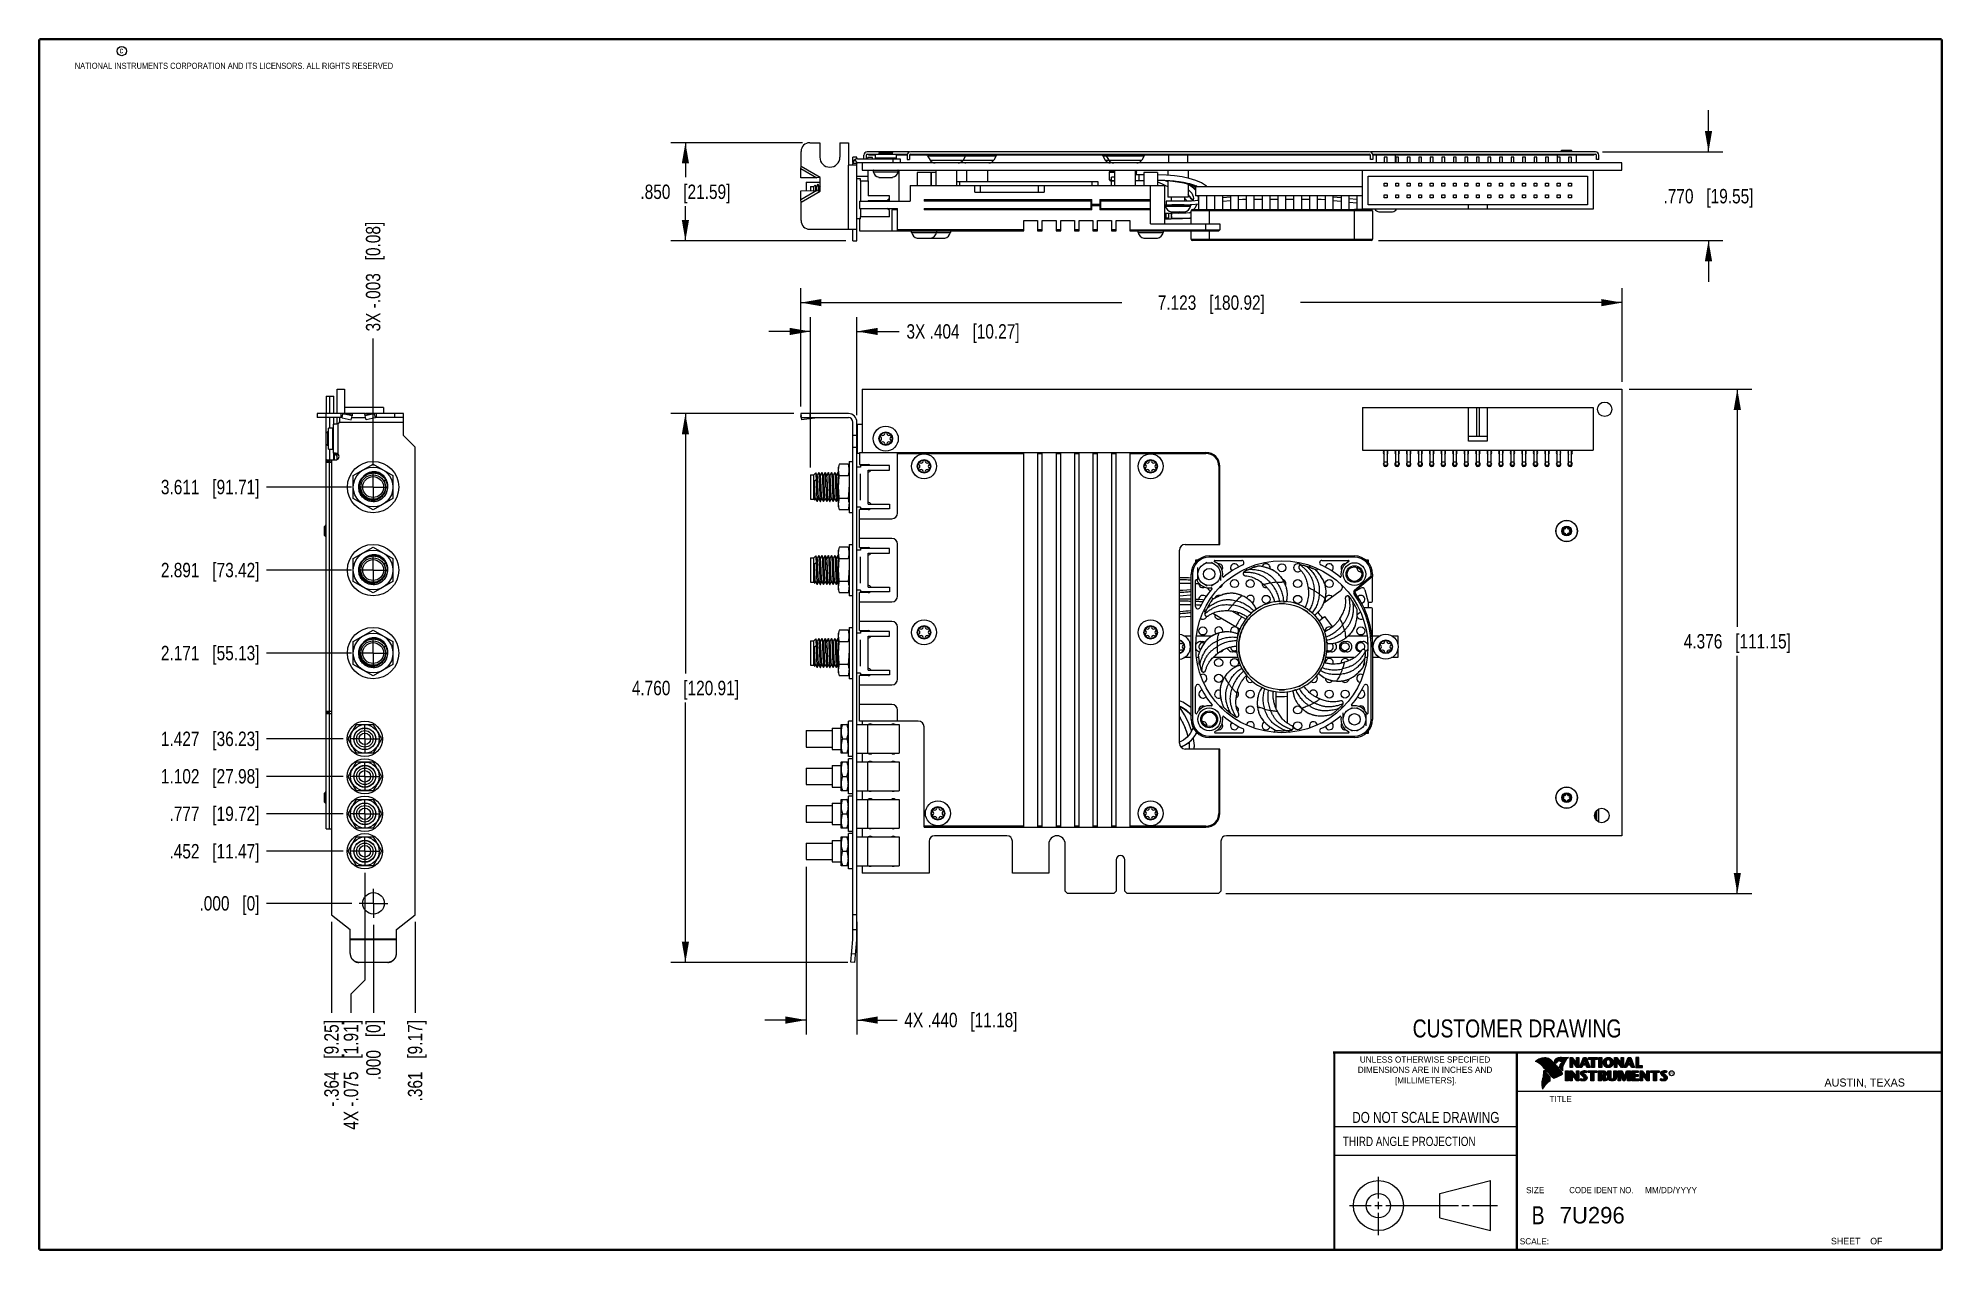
# Model space of a CAD drawing. Header units: inches. Extents: x 0.2 to 16.8, y 0.2 to 10.8.
import ezdxf

# ---------------------------------------------------------------- set-up
doc = ezdxf.new("R2010")
doc.units = ezdxf.units.IN
doc.header["$LTSCALE"] = 0.935
doc.header["$MEASUREMENT"] = 0
doc.linetypes.add('CENTER', pattern=[0.6, 0.375, -0.075, 0.075, -0.075])
doc.layers.get('0').update_dxf_attribs({"linetype": 'CONTINUOUS'})
doc.layers.add('DEFAULT_1', color=7, linetype='CENTER')
doc.layers.add('DIMENSIONS', color=7, linetype='CONTINUOUS')
doc.styles.get("Standard").update_dxf_attribs({"font": 'txt', "width": 0.8})
doc.styles.add('TEXTSTYLE_2', font='txt')
doc.styles.add('TEXTSTYLE_3', font='txt', dxfattribs={"width": 0.95})
doc.dimstyles.new('DIMSTYLE_1', dxfattribs={"dimtxt": 0.125, "dimasz": 0.18, "dimexe": 0.18, "dimexo": 0.0625, "dimgap": 0.09, "dimtad": 0, "dimtih": 1, "dimtoh": 1, "dimdec": 3, "dimzin": 4, "dimdsep": 46, "dimtxsty": 'STANDARD', "dimblk": '_FILLED', "dimblk1": '_FILLED', "dimblk2": '_FILLED', "dimcen": 0.09, "dimadec": 0, "dimazin": 0, "dimtp": 0.01, "dimtm": 0.01, "dimtfac": 1, "dimtdec": 3, "dimtofl": 0, "dimtmove": 0, "dimatfit": 3, "dimldrblk": '_FILLED', "dimfxl": 1, "dimtolj": 1, "dimtzin": 4, "dimarcsym": 0})
doc.dimstyles.new('DIMSTYLE_2', dxfattribs={"dimtxt": 0.125, "dimasz": 0.18, "dimexe": 0.18, "dimexo": 0.0625, "dimgap": 0.09, "dimtad": 0, "dimtih": 1, "dimtoh": 1, "dimdec": 3, "dimzin": 4, "dimdsep": 46, "dimtxsty": 'STANDARD', "dimblk": '_FILLED', "dimblk1": '_FILLED', "dimblk2": '_FILLED', "dimcen": 0.09, "dimadec": 0, "dimazin": 0, "dimtp": 0.01, "dimtm": 0.01, "dimtfac": 1, "dimtdec": 3, "dimtofl": 0, "dimtmove": 0, "dimatfit": 3, "dimldrblk": '_FILLED', "dimfxl": 1, "dimtolj": 1, "dimtzin": 4, "dimarcsym": 0})

msp = doc.modelspace()

# ---------------------------------------------------------------- texts
at = {"color": 2, "linetype": 'CONTINUOUS', "attachment_point": 1, "line_spacing_factor": 0.9}
for s, insert, char_height, width in [('c', (0.946, 10.6893), 0.053, 0.0424), ('NATIONAL INSTRUMENTS CORPORATION AND ITS LICENSORS. ALL RIGHTS RESERVED', (0.5583, 10.5546), 0.053, 3.0104), ('THIRD ANGLE PROJECTION', (11.5564, 1.2384), 0.08, 1.408)]:
    msp.add_mtext(s, dxfattribs=dict(at, insert=insert, char_height=char_height, width=width))
at = {"color": 7, "linetype": 'CONTINUOUS', "attachment_point": 2, "line_spacing_factor": 0.9}
for s, insert, char_height, width in [('CUSTOMER DRAWING', (13.0668, 2.2564), 0.15625, 2), ('DO NOT SCALE DRAWING', (12.2754, 1.4542), 0.095, 1.52), ('B', (13.2497, 0.6361), 0.1562, 0.125)]:
    msp.add_mtext(s, dxfattribs=dict(at, insert=insert, char_height=char_height, width=width))
at = {"color": 2, "linetype": 'CONTINUOUS', "line_spacing_factor": 0.9}
for s, insert, char_height, width, attachment_point, style in [('DIMENSIONS ARE IN INCHES AND', (12.2688, 1.8465), 0.053254, 1.491112, 2, 'TEXTSTYLE_2'), ('UNLESS OTHERWISE SPECIFIED', (12.2688, 1.9352), 0.053254, 1.384604, 2, 'TEXTSTYLE_2'), ('[MILLIMETERS].', (12.2746, 1.7548), 0.053254, 0.745556, 2, 'TEXTSTYLE_2'), ('R', (14.3971, 1.8), 0.0217, 0.021738, 1, 'TEXTSTYLE_2'), ('AUSTIN, TEXAS', (15.7327, 1.7441), 0.069617, 0.905021, 1, 'TEXTSTYLE_2'), ('TITLE', (13.3474, 1.593), 0.05325, 0.26627, 1, 'TEXTSTYLE_2'), ('SIZE', (13.1451, 0.8027), 0.05325, 0.213016, 1, 'TEXTSTYLE_2'), ('CODE IDENT NO.', (13.7978, 0.8027), 0.053254, 0.708278, 2, 'TEXTSTYLE_3'), ('MM/DD/YYYY', (14.1765, 0.8027), 0.05325, 0.53254, 1, 'TEXTSTYLE_2'), ('SCALE:', (13.0904, 0.3585), 0.05325, 0.319524, 1, 'TEXTSTYLE_2'), ('SHEET    OF', (15.7892, 0.3625), 0.057262, 0.629882, 1, 'TEXTSTYLE_2')]:
    msp.add_mtext(s, dxfattribs=dict(at, insert=insert, char_height=char_height, width=width, attachment_point=attachment_point, style=style))
at = {"color": 7, "linetype": 'CONTINUOUS', "insert": (13.4363, 0.6298), "char_height": 0.14316, "width": 0.715775, "attachment_point": 1, "line_spacing_factor": 0.9, "style": 'TEXTSTYLE_2'}
msp.add_mtext('7U296', dxfattribs=at)

# ---------------------------------------------------------------- blocks, each defined once
blk = doc.blocks.new('*D0')
at = {"layer": 'DIMENSIONS', "color": 2, "linetype": 'CONTINUOUS'}
blk.add_line((2.886, 3.715), (2.222, 3.715), dxfattribs=at)
at = {"layer": 'DIMENSIONS', "color": 2, "linetype": 'CONTINUOUS', "insert": (2.16, 3.778), "char_height": 0.125, "width": 1.225, "attachment_point": 3, "line_spacing_factor": 0.9}
blk.add_mtext('.452{\\Ftxt.shx;\\W1.000000;\\H0.125000; }[11.47]', dxfattribs=at)
blk = doc.blocks.new('_FILLED')
at = {"color": 0, "linetype": 'BYBLOCK'}
blk.add_solid([(0, 0), (-1, 0.174), (-1, -0.174)], dxfattribs=at)
blk = doc.blocks.new('*D1')
at = {"layer": 'DIMENSIONS', "color": 2, "linetype": 'CONTINUOUS'}
blk.add_line((2.886, 4.04), (2.222, 4.04), dxfattribs=at)
at = {"layer": 'DIMENSIONS', "color": 2, "linetype": 'CONTINUOUS', "insert": (2.16, 4.103), "char_height": 0.125, "width": 1.225, "attachment_point": 3, "line_spacing_factor": 0.9}
blk.add_mtext('.777{\\Ftxt.shx;\\W1.000000;\\H0.125000; }[19.72]', dxfattribs=at)
blk = doc.blocks.new('*D2')
at = {"layer": 'DIMENSIONS', "color": 2, "linetype": 'CONTINUOUS'}
blk.add_line((2.886, 4.365), (2.222, 4.365), dxfattribs=at)
at = {"layer": 'DIMENSIONS', "color": 2, "linetype": 'CONTINUOUS', "insert": (2.16, 4.428), "char_height": 0.125, "width": 1.325, "attachment_point": 3, "line_spacing_factor": 0.9}
blk.add_mtext('1.102{\\Ftxt.shx;\\W1.000000;\\H0.125000; }[27.98]', dxfattribs=at)
blk = doc.blocks.new('*D3')
at = {"layer": 'DIMENSIONS', "color": 2, "linetype": 'CONTINUOUS'}
blk.add_line((2.886, 4.69), (2.222, 4.69), dxfattribs=at)
at = {"layer": 'DIMENSIONS', "color": 2, "linetype": 'CONTINUOUS', "insert": (2.16, 4.753), "char_height": 0.125, "width": 1.325, "attachment_point": 3, "line_spacing_factor": 0.9}
blk.add_mtext('1.427{\\Ftxt.shx;\\W1.000000;\\H0.125000; }[36.23]', dxfattribs=at)
blk = doc.blocks.new('*D4')
at = {"layer": 'DIMENSIONS', "color": 2, "linetype": 'CONTINUOUS'}
blk.add_line((2.958, 5.434), (2.222, 5.434), dxfattribs=at)
at = {"layer": 'DIMENSIONS', "color": 2, "linetype": 'CONTINUOUS', "insert": (2.16, 5.497), "char_height": 0.125, "width": 1.325, "attachment_point": 3, "line_spacing_factor": 0.9}
blk.add_mtext('2.171{\\Ftxt.shx;\\W1.000000;\\H0.125000; }[55.13]', dxfattribs=at)
blk = doc.blocks.new('*D5')
at = {"layer": 'DIMENSIONS', "color": 2, "linetype": 'CONTINUOUS'}
blk.add_line((2.958, 6.154), (2.222, 6.154), dxfattribs=at)
at = {"layer": 'DIMENSIONS', "color": 2, "linetype": 'CONTINUOUS', "insert": (2.16, 6.217), "char_height": 0.125, "width": 1.325, "attachment_point": 3, "line_spacing_factor": 0.9}
blk.add_mtext('2.891{\\Ftxt.shx;\\W1.000000;\\H0.125000; }[73.42]', dxfattribs=at)
blk = doc.blocks.new('*D6')
at = {"layer": 'DIMENSIONS', "color": 2, "linetype": 'CONTINUOUS'}
blk.add_line((2.958, 6.874), (2.222, 6.874), dxfattribs=at)
at = {"layer": 'DIMENSIONS', "color": 2, "linetype": 'CONTINUOUS', "insert": (2.16, 6.937), "char_height": 0.125, "width": 1.325, "attachment_point": 3, "line_spacing_factor": 0.9}
blk.add_mtext('3.611{\\Ftxt.shx;\\W1.000000;\\H0.125000; }[91.71]', dxfattribs=at)
blk = doc.blocks.new('*D7')
at = {"layer": 'DIMENSIONS', "color": 2, "linetype": 'CONTINUOUS'}
blk.add_line((2.961, 3.263), (2.222, 3.263), dxfattribs=at)
at = {"layer": 'DIMENSIONS', "color": 2, "linetype": 'CONTINUOUS', "insert": (2.16, 3.326), "char_height": 0.125, "width": 0.825, "attachment_point": 3, "line_spacing_factor": 0.9}
blk.add_mtext('.000{\\Ftxt.shx;\\W1.000000;\\H0.125000; }[0]', dxfattribs=at)
blk = doc.blocks.new('*D8')
at = {"layer": 'DIMENSIONS', "color": 2, "linetype": 'CONTINUOUS'}
blk.add_line((3.51, 3.102), (3.51, 2.314), dxfattribs=at)
at = {"layer": 'DIMENSIONS', "color": 2, "linetype": 'CONTINUOUS', "insert": (3.447, 2.251), "char_height": 0.125, "width": 1.125, "attachment_point": 3, "rotation": 90, "line_spacing_factor": 0.9}
blk.add_mtext('.361{\\Ftxt.shx;\\W1.000000;\\H0.125000; }[9.17]', dxfattribs=at)
blk = doc.blocks.new('*D9')
at = {"layer": 'DIMENSIONS', "color": 2, "linetype": 'CONTINUOUS'}
blk.add_line((2.785, 3.102), (2.785, 2.314), dxfattribs=at)
at = {"layer": 'DIMENSIONS', "color": 2, "linetype": 'CONTINUOUS', "insert": (2.722, 2.251), "char_height": 0.125, "width": 1.225, "attachment_point": 3, "rotation": 90, "line_spacing_factor": 0.9}
blk.add_mtext('-.364{\\Ftxt.shx;\\W1.000000;\\H0.125000; }[9.25]', dxfattribs=at)
blk = doc.blocks.new('*D10')
at = {"layer": 'DIMENSIONS', "color": 2, "linetype": 'CONTINUOUS'}
blk.add_line((3.146, 7.062), (3.146, 8.162), dxfattribs=at)
at = {"layer": 'DIMENSIONS', "color": 2, "linetype": 'CONTINUOUS', "insert": (3.083, 8.224), "char_height": 0.125, "width": 1.525, "attachment_point": 1, "rotation": 90, "line_spacing_factor": 0.9}
blk.add_mtext('3X -.003{\\Ftxt.shx;\\W1.000000;\\H0.125000; }[0.08]', dxfattribs=at)
blk = doc.blocks.new('*D11')
at = {"layer": 'DIMENSIONS', "color": 2, "linetype": 'CONTINUOUS'}
blk.add_line((3.149, 3.076), (3.149, 2.314), dxfattribs=at)
at = {"layer": 'DIMENSIONS', "color": 2, "linetype": 'CONTINUOUS', "insert": (3.086, 2.251), "char_height": 0.125, "width": 0.825, "attachment_point": 3, "rotation": 90, "line_spacing_factor": 0.9}
blk.add_mtext('.000{\\Ftxt.shx;\\W1.000000;\\H0.125000; }[0]', dxfattribs=at)
blk = doc.blocks.new('*D12')
at = {"layer": 'DIMENSIONS', "color": 2, "linetype": 'CONTINUOUS'}
for p, q in [((3.074, 3.527), (3.074, 2.597)), ((3.074, 2.597), (2.953, 2.477)), ((2.953, 2.477), (2.953, 2.314))]:
    blk.add_line(p, q, dxfattribs=at)
at = {"layer": 'DIMENSIONS', "color": 2, "linetype": 'CONTINUOUS', "insert": (2.891, 2.251), "char_height": 0.125, "width": 1.525, "attachment_point": 3, "rotation": 90, "line_spacing_factor": 0.9}
blk.add_mtext('4X -.075{\\Ftxt.shx;\\W1.000000;\\H0.125000; }[1.91]', dxfattribs=at)
blk = doc.blocks.new('*D13')
at = {"layer": 'DIMENSIONS', "color": 2, "linetype": 'CONTINUOUS'}
for p, q in [((6.795, 7.511), (5.729, 7.511)), ((5.854, 7.511), (5.854, 5.256)), ((5.854, 2.751), (5.854, 5.006)), ((7.262, 2.751), (5.729, 2.751))]:
    blk.add_line(p, q, dxfattribs=at)
at = {"layer": 'DIMENSIONS', "color": 2, "linetype": 'CONTINUOUS', "xscale": 0.18, "yscale": 0.18, "zscale": 0.18}
for p, rotation in [((5.854, 7.511), 90), ((5.854, 2.751), 270)]:
    blk.add_blockref('_FILLED', p, dxfattribs=dict(at, rotation=rotation))
at = {"layer": 'DIMENSIONS', "color": 2, "linetype": 'CONTINUOUS', "insert": (5.854, 5.194), "char_height": 0.125, "width": 1.425, "attachment_point": 2, "line_spacing_factor": 0.9}
blk.add_mtext('4.760{\\Ftxt.shx;\\W1.000000;\\H0.125000; }[120.91]', dxfattribs=at)
blk = doc.blocks.new('*D14')
at = {"layer": 'DIMENSIONS', "color": 2, "linetype": 'CONTINUOUS'}
for p, q in [((14.039, 7.724), (15.102, 7.724)), ((14.977, 7.724), (14.977, 5.661)), ((14.977, 3.348), (14.977, 5.411)), ((10.541, 3.348), (15.102, 3.348))]:
    blk.add_line(p, q, dxfattribs=at)
at = {"layer": 'DIMENSIONS', "color": 2, "linetype": 'CONTINUOUS', "xscale": 0.18, "yscale": 0.18, "zscale": 0.18}
for p, rotation in [((14.977, 7.724), 90), ((14.977, 3.348), 270)]:
    blk.add_blockref('_FILLED', p, dxfattribs=dict(at, rotation=rotation))
at = {"layer": 'DIMENSIONS', "color": 2, "linetype": 'CONTINUOUS', "insert": (14.977, 5.599), "char_height": 0.125, "width": 1.425, "attachment_point": 2, "line_spacing_factor": 0.9}
blk.add_mtext('4.376{\\Ftxt.shx;\\W1.000000;\\H0.125000; }[111.15]', dxfattribs=at)
blk = doc.blocks.new('*D15')
at = {"layer": 'DIMENSIONS', "color": 2, "linetype": 'CONTINUOUS'}
for p, q in [((6.854, 7.572), (6.854, 8.599)), ((13.977, 7.787), (13.977, 8.599)), ((6.854, 8.474), (9.64, 8.474)), ((13.977, 8.474), (11.19, 8.474))]:
    blk.add_line(p, q, dxfattribs=at)
at = {"layer": 'DIMENSIONS', "color": 2, "linetype": 'CONTINUOUS', "xscale": 0.18, "yscale": 0.18, "zscale": 0.18, "rotation": 180}
blk.add_blockref('_FILLED', (6.854, 8.474), dxfattribs=at)
at = {"layer": 'DIMENSIONS', "color": 2, "linetype": 'CONTINUOUS', "xscale": 0.18, "yscale": 0.18, "zscale": 0.18}
blk.add_blockref('_FILLED', (13.977, 8.474), dxfattribs=at)
at = {"layer": 'DIMENSIONS', "color": 2, "linetype": 'CONTINUOUS', "insert": (10.415, 8.537), "char_height": 0.125, "width": 1.425, "attachment_point": 2, "line_spacing_factor": 0.9}
blk.add_mtext('7.123{\\Ftxt.shx;\\W1.000000;\\H0.125000; }[180.92]', dxfattribs=at)
blk = doc.blocks.new('*D16')
at = {"layer": 'DIMENSIONS', "color": 2, "linetype": 'CONTINUOUS'}
for p, q in [((6.87, 9.861), (5.729, 9.861)), ((5.854, 9.861), (5.854, 9.561)), ((5.854, 9.011), (5.854, 9.311)), ((7.245, 9.011), (5.729, 9.011))]:
    blk.add_line(p, q, dxfattribs=at)
at = {"layer": 'DIMENSIONS', "color": 2, "linetype": 'CONTINUOUS', "xscale": 0.18, "yscale": 0.18, "zscale": 0.18}
for p, rotation in [((5.854, 9.861), 90), ((5.854, 9.011), 270)]:
    blk.add_blockref('_FILLED', p, dxfattribs=dict(at, rotation=rotation))
at = {"layer": 'DIMENSIONS', "color": 2, "linetype": 'CONTINUOUS', "insert": (5.854, 9.498), "char_height": 0.125, "width": 1.225, "attachment_point": 2, "line_spacing_factor": 0.9}
blk.add_mtext('.850{\\Ftxt.shx;\\W1.000000;\\H0.125000; }[21.59]', dxfattribs=at)
blk = doc.blocks.new('*D17')
at = {"layer": 'DIMENSIONS', "color": 2, "linetype": 'CONTINUOUS'}
for p, q in [((14.727, 9.783), (14.727, 10.143)), ((13.809, 9.783), (14.852, 9.783)), ((11.865, 9.013), (14.852, 9.013)), ((14.727, 9.013), (14.727, 8.653))]:
    blk.add_line(p, q, dxfattribs=at)
at = {"layer": 'DIMENSIONS', "color": 2, "linetype": 'CONTINUOUS', "xscale": 0.18, "yscale": 0.18, "zscale": 0.18}
for p, rotation in [((14.727, 9.783), 270), ((14.727, 9.013), 90)]:
    blk.add_blockref('_FILLED', p, dxfattribs=dict(at, rotation=rotation))
at = {"layer": 'DIMENSIONS', "color": 2, "linetype": 'CONTINUOUS', "insert": (14.727, 9.46), "char_height": 0.125, "width": 1.225, "attachment_point": 2, "line_spacing_factor": 0.9}
blk.add_mtext('.770{\\Ftxt.shx;\\W1.000000;\\H0.125000; }[19.55]', dxfattribs=at)
blk = doc.blocks.new('*D18')
at = {"layer": 'DIMENSIONS', "color": 2, "linetype": 'CONTINUOUS'}
for p, q in [((6.902, 3.581), (6.902, 2.126)), ((7.342, 3.102), (7.342, 2.126)), ((6.902, 2.251), (6.542, 2.251)), ((7.342, 2.251), (7.69, 2.251))]:
    blk.add_line(p, q, dxfattribs=at)
at = {"layer": 'DIMENSIONS', "color": 2, "linetype": 'CONTINUOUS', "xscale": 0.18, "yscale": 0.18, "zscale": 0.18}
blk.add_blockref('_FILLED', (6.902, 2.251), dxfattribs=at)
at = {"layer": 'DIMENSIONS', "color": 2, "linetype": 'CONTINUOUS', "xscale": 0.18, "yscale": 0.18, "zscale": 0.18, "rotation": 180}
blk.add_blockref('_FILLED', (7.342, 2.251), dxfattribs=at)
at = {"layer": 'DIMENSIONS', "color": 2, "linetype": 'CONTINUOUS', "insert": (7.753, 2.314), "char_height": 0.125, "width": 1.525, "attachment_point": 1, "line_spacing_factor": 0.9}
blk.add_mtext('4X .440{\\Ftxt.shx;\\W1.000000;\\H0.125000; }[11.18]', dxfattribs=at)
blk = doc.blocks.new('*D19')
at = {"layer": 'DIMENSIONS', "color": 2, "linetype": 'CONTINUOUS'}
for p, q in [((6.938, 7.043), (6.938, 8.349)), ((7.342, 7.499), (7.342, 8.349)), ((6.938, 8.224), (6.578, 8.224)), ((7.342, 8.224), (7.709, 8.224))]:
    blk.add_line(p, q, dxfattribs=at)
at = {"layer": 'DIMENSIONS', "color": 2, "linetype": 'CONTINUOUS', "xscale": 0.18, "yscale": 0.18, "zscale": 0.18}
blk.add_blockref('_FILLED', (6.938, 8.224), dxfattribs=at)
at = {"layer": 'DIMENSIONS', "color": 2, "linetype": 'CONTINUOUS', "xscale": 0.18, "yscale": 0.18, "zscale": 0.18, "rotation": 180}
blk.add_blockref('_FILLED', (7.342, 8.224), dxfattribs=at)
at = {"layer": 'DIMENSIONS', "color": 2, "linetype": 'CONTINUOUS', "insert": (7.771, 8.287), "char_height": 0.125, "width": 1.525, "attachment_point": 1, "line_spacing_factor": 0.9}
blk.add_mtext('3X .404{\\Ftxt.shx;\\W1.000000;\\H0.125000; }[10.27]', dxfattribs=at)

# ---------------------------------------------------------------- dimensions: what is measured, and where the dimension line sits
at = {"layer": 'DIMENSIONS', "color": 2, "linetype": 'CONTINUOUS'}
for base, p1, p2, angle, picture, middle in [((14.7267, 9.0131), (13.8092, 9.7828), (11.8647, 9.0131), 270, '*D17', (14.6017, 9.3979)), ((5.8541, 9.0108), (6.8696, 9.8608), (7.2446, 9.0108), 270, '*D16', (5.7291, 9.4358)), ((6.8541, 8.4741), (13.9767, 7.7866), (6.8541, 7.5716), 180, '*D15', (10.2654, 8.4741)), ((14.9767, 3.3481), (14.0392, 7.7241), (10.5412, 3.3481), 270, '*D14', (14.8267, 5.5361)), ((5.8541, 2.7512), (6.7946, 7.5115), (7.2623, 2.7512), 270, '*D13', (5.7041, 5.1313))]:
    dim = msp.add_linear_dim(base=base, p1=p1, p2=p2, angle=angle, dimstyle='DIMSTYLE_2', dxfattribs=at)
    dim.commit()
    dim.dimension.update_dxf_attribs({"geometry": picture, "text_midpoint": middle, "dimtype": 160})
for feature_location, offset, dtype, origin, text, picture, middle in [((3.1457, 7.0617), (0, 1.0999), 1, (3.1487, 3.2635), '3X -<>', '*D10', (3.1457, 8.9866)), ((3.0737, 3.5275), (-0.1204, -1.2138), 0, (3.1487, 3.3886), '4X -<>', '*D12', (3.0654, 1.2652)), ((2.7847, 3.1016), (0, -0.7879), 1, (3.1487, 3.1384), '-<>', '*D9', (2.8967, 1.4652))]:
    dim = msp.add_ordinate_dim(feature_location=feature_location, offset=offset, dtype=dtype, origin=origin, text=text, dimstyle='DIMSTYLE_1', dxfattribs=at)
    dim.commit()
    dim.dimension.update_dxf_attribs({"geometry": picture, "text_midpoint": middle})
for base, p1, p2, text, picture, middle in [((6.9377, 8.2241), (7.3421, 7.499), (6.9377, 7.0426), '3X <>', '*D19', (8.5336, 8.2241)), ((6.902, 2.2512), (7.3421, 3.1016), (6.902, 3.5811), '4X <>', '*D18', (8.5151, 2.2512))]:
    dim = msp.add_linear_dim(base=base, p1=p1, p2=p2, angle=180, text=text, dimstyle='DIMSTYLE_2', dxfattribs=at)
    dim.commit()
    dim.dimension.update_dxf_attribs({"geometry": picture, "text_midpoint": middle, "dimtype": 160})
for feature_location, offset, dtype, origin, picture, middle in [((2.9581, 6.8741), (-0.7359, 0), 0, (3.0236, 3.2635), '*D6', (1.1972, 6.8741)), ((2.9581, 6.1541), (-0.7359, 0), 0, (3.0236, 3.2635), '*D5', (1.1972, 6.1541)), ((2.9581, 5.4341), (-0.7359, 0), 0, (3.0236, 3.2635), '*D4', (1.1972, 5.4341)), ((2.8861, 4.6901), (-0.6639, 0), 0, (3.0236, 3.2635), '*D3', (1.1972, 4.6901)), ((2.8861, 4.3651), (-0.6639, 0), 0, (3.0236, 3.2635), '*D2', (1.1972, 4.3651)), ((2.8861, 4.0401), (-0.6639, 0), 0, (3.0236, 3.2635), '*D1', (1.2972, 4.0401)), ((2.8861, 3.7151), (-0.6639, 0), 0, (3.0236, 3.2635), '*D0', (1.2972, 3.7151)), ((2.9611096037, 3.2634945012), (-0.7389, 0), 0, (3.0236096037, 3.2634945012), '*D7', (1.4972096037, 3.2634945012)), ((3.1487096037, 3.0758945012), (0, -0.7622286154), 1, (3.1487096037, 3.1383945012), '*D11', (3.2607280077, 1.6151667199)), ((3.5097, 3.1016), (0, -0.7879), 1, (3.1487, 3.1384), '*D8', (3.6217, 1.4652))]:
    dim = msp.add_ordinate_dim(feature_location=feature_location, offset=offset, dtype=dtype, origin=origin, dimstyle='DIMSTYLE_1', dxfattribs=at)
    dim.commit()
    dim.dimension.update_dxf_attribs({"geometry": picture, "text_midpoint": middle})

# ---------------------------------------------------------------- linework, layer by layer
at = {"color": 7, "linetype": 'CONTINUOUS'}
for p, q in [((6.8571, 9.656), (6.8571, 9.7858)), ((6.9321, 9.8608), (7.0201, 9.8608)), ((7.0201, 9.8608), (7.0201, 9.7358)), ((7.1941, 9.8608), (7.1941, 9.7358)), ((7.1941, 9.8608), (7.2671, 9.8608)), ((7.2671, 9.8608), (7.2671, 9.666)), ((7.4017, 9.7208), (7.4017, 9.7528)), ((7.4217, 9.7528), (7.4217, 9.7208)), ((7.7967, 9.7828), (7.4317, 9.7828)), ((7.4317, 9.7628), (7.5327, 9.7628)), ((7.4417, 9.7558), (7.4417, 9.7628)), ((7.4417, 9.7558), (7.5008, 9.7558)), ((7.5007, 9.7608), (7.5007, 9.7258)), ((7.5008, 9.7608), (7.6827, 9.7608)), ((7.5327, 9.7713), (7.5427, 9.7813)), ((7.5327, 9.7713), (7.5327, 9.7608)), ((7.6507, 9.7713), (7.5327, 9.7713)), ((7.5427, 9.7813), (7.6407, 9.7813)), ((7.6407, 9.7813), (7.6507, 9.7713)), ((7.6507, 9.7608), (7.6507, 9.7713)), ((7.6507, 9.7628), (7.7787, 9.7628)), ((7.6827, 9.7608), (7.6827, 9.7258)), ((7.6827, 9.7558), (7.7767, 9.7558)), ((7.7767, 9.7528), (7.7767, 9.7158)), ((7.7967, 9.7558), (11.7967, 9.7558)), ((7.7967, 9.7528), (7.7967, 9.7158)), ((11.7867, 9.7828), (7.8067, 9.7828)), ((7.8067, 9.7628), (11.7867, 9.7628)), ((7.8167, 9.7558), (7.8167, 9.7628)), ((7.9541, 9.7478), (7.9754, 9.7108)), ((8.2834, 9.7478), (8.262, 9.7108)), ((8.5504, 9.7478), (8.529, 9.7108)), ((9.4741, 9.7478), (9.4954, 9.7108)), ((9.5041, 9.7478), (9.5254, 9.7108)), ((9.8334, 9.7478), (9.812, 9.7108)), ((10.0438, 9.7558), (10.0438, 9.6858)), ((10.2087, 9.7558), (10.2087, 9.6858)), ((11.7767, 9.7558), (11.7767, 9.7628)), ((13.7467, 9.7828), (11.7967, 9.7828)), ((11.7967, 9.7158), (11.7967, 9.7528)), ((11.8148, 9.7628), (13.7467, 9.7628)), ((11.8167, 9.7558), (13.7354, 9.7558)), ((11.8167, 9.7528), (11.8167, 9.7158)), ((11.8453, 9.7558), (11.8453, 9.6858)), ((11.8632, 9.7558), (11.8632, 9.7628)), ((12.0102, 9.7558), (12.0102, 9.6858)), ((13.4143, 9.7558), (13.4142, 9.6858)), ((13.5792, 9.7558), (13.5792, 9.6858)), ((13.7354, 9.7558), (13.7354, 9.7628)), ((13.7567, 9.7158), (13.7567, 9.7528)), ((13.7767, 9.7158), (13.7767, 9.7528)), ((6.8541, 9.6369), (6.8571, 9.656)), ((6.8553, 9.5576), (6.8541, 9.6369)), ((7.3387, 9.666), (7.2671, 9.666)), ((7.3071, 9.6884), (7.3071, 9.7358)), ((7.3421, 9.7358), (7.3071, 9.7358)), ((7.3071, 9.666), (7.3071, 9.6808)), ((7.3421, 9.6808), (7.3071, 9.6808)), ((7.3071, 9.6686), (7.3421, 9.6686)), ((7.3421, 9.7208), (7.3421, 9.7358)), ((7.3421, 9.6686), (7.3421, 9.6808)), ((7.3421, 9.0108), (7.3421, 9.666)), ((7.3471, 9.7208), (7.7167, 9.7208)), ((13.9767, 9.6858), (7.3471, 9.6858)), ((7.3867, 9.6858), (7.3867, 9.6238)), ((7.3867, 9.6238), (13.9767, 9.6238)), ((7.436, 9.6238), (7.436, 9.5308)), ((7.437, 9.7208), (7.437, 9.7338)), ((7.477, 9.7338), (7.437, 9.7338)), ((7.477, 9.7208), (7.477, 9.7338)), ((7.4835, 9.6198), (7.4835, 9.6098)), ((7.4835, 9.6098), (7.7, 9.6098)), ((7.7, 9.6098), (7.7, 9.6198)), ((7.707, 9.3538), (7.707, 9.6238)), ((7.7167, 9.7208), (7.7167, 9.6858)), ((7.7767, 9.7158), (7.7967, 9.7158)), ((8.0287, 9.4888), (8.0287, 9.6238)), ((8.2087, 9.4888), (8.2087, 9.6238)), ((8.2957, 9.5258), (8.2957, 9.6238)), ((8.4757, 9.5258), (8.4757, 9.6238)), ((9.5297, 9.61), (9.5317, 9.602)), ((9.5297, 9.61), (9.5787, 9.61)), ((9.5317, 9.538), (9.5317, 9.602)), ((9.5787, 9.602), (9.5317, 9.602)), ((9.5487, 9.61), (9.5487, 9.6238)), ((9.5787, 9.4888), (9.5787, 9.6238)), ((9.7587, 9.4888), (9.7587, 9.6238)), ((9.7587, 9.61), (9.7687, 9.61)), ((9.7667, 9.602), (9.7587, 9.602)), ((9.8297, 9.582), (9.7587, 9.582)), ((9.7667, 9.602), (9.7687, 9.61)), ((9.7667, 9.582), (9.7667, 9.602)), ((9.7877, 9.582), (9.7877, 9.531)), ((10.0377, 9.6238), (10.0377, 9.5776)), ((10.2147, 9.6238), (10.2147, 9.5536)), ((11.7267, 9.2838), (11.7267, 9.6238)), ((11.8167, 9.7158), (11.7967, 9.7158)), ((11.9392, 9.7358), (11.9142, 9.7358)), ((11.9142, 9.7358), (11.9142, 9.6858)), ((11.9392, 9.6858), (11.9392, 9.7358)), ((12.0392, 9.7358), (12.0142, 9.7358)), ((12.0142, 9.7358), (12.0142, 9.6858)), ((12.0392, 9.6858), (12.0392, 9.7358)), ((12.1392, 9.7358), (12.1142, 9.7358)), ((12.1142, 9.7358), (12.1142, 9.6858)), ((12.1392, 9.6858), (12.1392, 9.7358)), ((12.2392, 9.7358), (12.2142, 9.7358)), ((12.2142, 9.7358), (12.2142, 9.6858)), ((12.2392, 9.6858), (12.2392, 9.7358)), ((12.3392, 9.7358), (12.3142, 9.7358)), ((12.3142, 9.7358), (12.3142, 9.6858)), ((12.3392, 9.6858), (12.3392, 9.7358)), ((12.4392, 9.7358), (12.4142, 9.7358)), ((12.4142, 9.7358), (12.4142, 9.6858)), ((12.4392, 9.6858), (12.4392, 9.7358)), ((12.5392, 9.7358), (12.5142, 9.7358)), ((12.5142, 9.7358), (12.5142, 9.6858)), ((12.5392, 9.6858), (12.5392, 9.7358)), ((12.6392, 9.7358), (12.6142, 9.7358)), ((12.6142, 9.7358), (12.6142, 9.6858)), ((12.6392, 9.6858), (12.6392, 9.7358)), ((12.7392, 9.7358), (12.7142, 9.7358)), ((12.7142, 9.7358), (12.7142, 9.6858)), ((12.7392, 9.6858), (12.7392, 9.7358)), ((12.8392, 9.7358), (12.8142, 9.7358)), ((12.8142, 9.7358), (12.8142, 9.6858)), ((12.8392, 9.6858), (12.8392, 9.7358)), ((12.9392, 9.7358), (12.9142, 9.7358)), ((12.9142, 9.7358), (12.9142, 9.6858)), ((12.9392, 9.6858), (12.9392, 9.7358)), ((13.0392, 9.7358), (13.0142, 9.7358)), ((13.0142, 9.7358), (13.0142, 9.6858)), ((13.0392, 9.6858), (13.0392, 9.7358)), ((13.1392, 9.7358), (13.1142, 9.7358)), ((13.1142, 9.7358), (13.1142, 9.6858)), ((13.1392, 9.6858), (13.1392, 9.7358)), ((13.2392, 9.7358), (13.2142, 9.7358)), ((13.2142, 9.7358), (13.2142, 9.6858)), ((13.2392, 9.6858), (13.2392, 9.7358)), ((13.3392, 9.7358), (13.3142, 9.7358)), ((13.3142, 9.7358), (13.3142, 9.6858)), ((13.3392, 9.6858), (13.3392, 9.7358)), ((13.4392, 9.7358), (13.4142, 9.7358)), ((13.4392, 9.6858), (13.4392, 9.7358)), ((13.5392, 9.7358), (13.5142, 9.7358)), ((13.5142, 9.7358), (13.5142, 9.6858)), ((13.5392, 9.6858), (13.5392, 9.7358)), ((13.7267, 9.6238), (13.7267, 9.2838)), ((13.7767, 9.7158), (13.7567, 9.7158)), ((13.9767, 9.6238), (13.9767, 9.6858)), ((6.8541, 9.3647), (6.8553, 9.4439)), ((6.9949, 9.5556), (6.8553, 9.5576)), ((6.8553, 9.4439), (6.9949, 9.446)), ((6.902, 9.5183), (6.902, 9.4446)), ((6.902, 9.5183), (7.0221, 9.5183)), ((7.0221, 9.5608), (6.9949, 9.5556)), ((6.9949, 9.446), (7.0221, 9.4408)), ((7.0221, 9.4408), (7.0221, 9.5608)), ((7.3421, 9.5718), (7.436, 9.5718)), ((7.3727, 9.5488), (7.3421, 9.5488)), ((7.3727, 9.5308), (7.3727, 9.5488)), ((7.5327, 9.5608), (7.6507, 9.5608)), ((7.8037, 9.4888), (7.8037, 9.3538)), ((7.8037, 9.4888), (10.0087, 9.4888)), ((8.2087, 9.5258), (9.4317, 9.5258)), ((8.3647, 9.4308), (8.3647, 9.4888)), ((8.3647, 9.4308), (8.9647, 9.4308)), ((8.9647, 9.4888), (8.9647, 9.4308)), ((9.4317, 9.5258), (9.4317, 9.4888)), ((9.5317, 9.538), (9.5507, 9.538)), ((9.5403, 9.531), (9.5397, 9.531)), ((9.5447, 9.531), (9.5787, 9.531)), ((9.5487, 9.4888), (9.5487, 9.531)), ((9.5507, 9.531), (9.5507, 9.562)), ((9.5787, 9.562), (9.5507, 9.562)), ((9.8297, 9.531), (9.7587, 9.531)), ((10.0087, 9.4888), (10.0087, 9.1568)), ((10.0377, 9.5327), (10.0377, 9.3878)), ((10.2147, 9.5022), (10.2147, 9.3878)), ((10.2543, 9.4961), (10.293, 9.4808)), ((10.277, 9.455), (10.2704, 9.4628)), ((10.277, 9.4808), (10.277, 9.4008)), ((10.277, 9.4808), (11.7267, 9.4808)), ((10.3772, 9.4808), (10.3729, 9.4843)), ((11.7767, 9.5718), (13.6767, 9.5718)), ((11.7767, 9.3218), (11.7767, 9.5718)), ((11.9142, 9.5093), (11.9392, 9.5093)), ((11.9142, 9.4843), (11.9142, 9.5093)), ((11.9392, 9.4843), (11.9142, 9.4843)), ((11.9392, 9.5093), (11.9392, 9.4843)), ((12.0142, 9.5093), (12.0392, 9.5093)), ((12.0142, 9.4843), (12.0142, 9.5093)), ((12.0392, 9.4843), (12.0142, 9.4843)), ((12.0392, 9.5093), (12.0392, 9.4843)), ((12.1142, 9.5093), (12.1392, 9.5093)), ((12.1142, 9.4843), (12.1142, 9.5093)), ((12.1392, 9.4843), (12.1142, 9.4843)), ((12.1392, 9.5093), (12.1392, 9.4843)), ((12.2142, 9.5093), (12.2392, 9.5093)), ((12.2142, 9.4843), (12.2142, 9.5093)), ((12.2392, 9.4843), (12.2142, 9.4843)), ((12.2392, 9.5093), (12.2392, 9.4843)), ((12.3142, 9.5093), (12.3392, 9.5093)), ((12.3142, 9.4843), (12.3142, 9.5093)), ((12.3392, 9.4843), (12.3142, 9.4843)), ((12.3392, 9.5093), (12.3392, 9.4843)), ((12.4142, 9.5093), (12.4392, 9.5093)), ((12.4142, 9.4843), (12.4142, 9.5093)), ((12.4392, 9.4843), (12.4142, 9.4843)), ((12.4392, 9.5093), (12.4392, 9.4843)), ((12.5142, 9.5093), (12.5392, 9.5093)), ((12.5142, 9.4843), (12.5142, 9.5093)), ((12.5392, 9.4843), (12.5142, 9.4843)), ((12.5392, 9.5093), (12.5392, 9.4843)), ((12.6142, 9.5093), (12.6392, 9.5093)), ((12.6142, 9.4843), (12.6142, 9.5093)), ((12.6392, 9.4843), (12.6142, 9.4843)), ((12.6392, 9.5093), (12.6392, 9.4843)), ((12.7142, 9.5093), (12.7392, 9.5093)), ((12.7142, 9.4843), (12.7142, 9.5093)), ((12.7392, 9.4843), (12.7142, 9.4843)), ((12.7392, 9.5093), (12.7392, 9.4843)), ((12.8142, 9.5093), (12.8392, 9.5093)), ((12.8142, 9.4843), (12.8142, 9.5093)), ((12.8392, 9.4843), (12.8142, 9.4843)), ((12.8392, 9.5093), (12.8392, 9.4843)), ((12.9142, 9.5093), (12.9392, 9.5093)), ((12.9142, 9.4843), (12.9142, 9.5093)), ((12.9392, 9.4843), (12.9142, 9.4843)), ((12.9392, 9.5093), (12.9392, 9.4843)), ((13.0142, 9.5093), (13.0392, 9.5093)), ((13.0142, 9.4843), (13.0142, 9.5093)), ((13.0392, 9.4843), (13.0142, 9.4843)), ((13.0392, 9.5093), (13.0392, 9.4843)), ((13.1142, 9.5093), (13.1392, 9.5093)), ((13.1142, 9.4843), (13.1142, 9.5093)), ((13.1392, 9.4843), (13.1142, 9.4843)), ((13.1392, 9.5093), (13.1392, 9.4843)), ((13.2142, 9.5093), (13.2392, 9.5093)), ((13.2142, 9.4843), (13.2142, 9.5093)), ((13.2392, 9.4843), (13.2142, 9.4843)), ((13.2392, 9.5093), (13.2392, 9.4843)), ((13.3142, 9.5093), (13.3392, 9.5093)), ((13.3142, 9.4843), (13.3142, 9.5093)), ((13.3392, 9.4843), (13.3142, 9.4843)), ((13.3392, 9.5093), (13.3392, 9.4843)), ((13.4142, 9.5093), (13.4392, 9.5093)), ((13.4142, 9.4843), (13.4142, 9.5093)), ((13.4392, 9.4843), (13.4142, 9.4843)), ((13.4392, 9.5093), (13.4392, 9.4843)), ((13.5142, 9.5093), (13.5392, 9.5093)), ((13.5142, 9.4843), (13.5142, 9.5093)), ((13.5392, 9.4843), (13.5142, 9.4843)), ((13.5392, 9.5093), (13.5392, 9.4843)), ((13.6767, 9.5718), (13.6767, 9.3218)), ((6.8571, 9.3455), (6.8541, 9.3647)), ((6.8571, 9.1858), (6.8571, 9.3455)), ((7.3637, 9.3538), (7.3637, 9.2918)), ((7.3637, 9.3538), (7.8037, 9.3538)), ((7.3637, 9.2918), (7.6937, 9.2918)), ((7.6937, 9.2778), (7.6437, 9.2778)), ((7.6937, 9.0968), (7.6937, 9.2918)), ((7.9237, 9.3678), (7.9237, 9.3538)), ((7.9237, 9.3678), (9.3787, 9.3678)), ((9.3787, 9.3538), (7.9237, 9.3538)), ((7.9237, 9.2918), (7.9237, 9.2778)), ((7.9237, 9.2918), (9.3787, 9.2918)), ((9.3787, 9.2778), (7.9237, 9.2778)), ((7.9827, 9.3538), (7.9827, 9.3678)), ((7.9827, 9.2918), (7.9827, 9.2778)), ((7.9847, 9.3538), (7.9847, 9.3678)), ((8.0437, 9.2918), (8.0437, 9.2778)), ((8.1027, 9.3538), (8.1027, 9.3678)), ((8.1027, 9.2918), (8.1027, 9.2778)), ((9.3737, 9.2918), (9.3737, 9.3538)), ((9.3787, 9.3288), (9.3787, 9.3678)), ((9.3787, 9.3288), (9.4477, 9.3288)), ((9.3787, 9.2778), (9.3787, 9.3168)), ((9.3787, 9.3168), (9.4477, 9.3168)), ((9.4477, 9.3678), (9.4477, 9.3288)), ((9.4477, 9.3678), (9.8887, 9.3678)), ((9.8887, 9.3538), (9.4477, 9.3538)), ((9.4477, 9.3168), (9.4477, 9.2778)), ((9.4477, 9.2918), (9.8887, 9.2918)), ((9.8887, 9.2778), (9.4477, 9.2778)), ((9.4527, 9.3538), (9.4527, 9.2918)), ((9.8297, 9.3538), (9.8297, 9.3678)), ((9.8297, 9.2778), (9.8297, 9.2918)), ((9.8887, 9.3538), (9.8887, 9.3678)), ((9.8887, 9.2778), (9.8887, 9.2918)), ((10.0223, 9.3544), (10.0223, 9.3244)), ((10.2423, 9.3544), (10.0223, 9.3544)), ((10.2147, 9.3878), (10.0377, 9.3878)), ((10.2442, 9.3771), (10.2147, 9.411)), ((10.2235, 9.2522), (10.2392, 9.2622)), ((10.2308, 9.3244), (10.2423, 9.3244)), ((10.2361, 9.3201), (10.2356, 9.3195)), ((10.2389, 9.3244), (10.2361, 9.3201)), ((10.307, 9.3612), (10.2423, 9.3544)), ((10.2552, 9.3565), (10.2442, 9.3771)), ((10.2454, 9.3246), (10.307, 9.3311)), ((10.2596, 9.3777), (10.2551, 9.3558)), ((10.2596, 9.3781), (10.2596, 9.3777)), ((10.2599, 9.2817), (10.2765, 9.2984)), ((10.2765, 9.2984), (10.2934, 9.3296)), ((11.7267, 9.4008), (10.277, 9.4008)), ((10.3018, 9.3607), (10.3046, 9.3773)), ((10.3044, 9.3859), (10.3024, 9.4008)), ((10.3046, 9.3776), (10.3044, 9.3859)), ((10.3046, 9.3773), (10.3046, 9.3776)), ((10.307, 9.2808), (10.307, 9.4008)), ((10.377, 9.2808), (10.377, 9.4008)), ((10.444, 9.4008), (10.444, 9.2808)), ((10.514, 9.2808), (10.514, 9.4008)), ((10.581, 9.39), (10.514, 9.383)), ((10.514, 9.3528), (10.581, 9.3599)), ((10.581, 9.4008), (10.581, 9.2808)), ((10.651, 9.2808), (10.651, 9.4008)), ((10.651, 9.3672), (10.685, 9.3708)), ((10.6819, 9.4006), (10.6514, 9.3974)), ((10.685, 9.3708), (10.718, 9.3708)), ((10.718, 9.4008), (10.718, 9.2808)), ((10.788, 9.2808), (10.788, 9.4008)), ((10.788, 9.3708), (10.855, 9.3708)), ((10.855, 9.4008), (10.855, 9.2808)), ((10.925, 9.2808), (10.925, 9.4008)), ((10.925, 9.3708), (10.992, 9.3708)), ((10.992, 9.4008), (10.992, 9.2808)), ((11.062, 9.2808), (11.062, 9.4008)), ((11.062, 9.3708), (11.129, 9.3708)), ((11.129, 9.4008), (11.129, 9.2808)), ((11.199, 9.2808), (11.199, 9.4008)), ((11.199, 9.3708), (11.266, 9.3708)), ((11.266, 9.4008), (11.266, 9.2808)), ((11.336, 9.2808), (11.336, 9.4008)), ((11.336, 9.3708), (11.369, 9.3708)), ((11.369, 9.3708), (11.403, 9.3672)), ((11.4026, 9.3974), (11.3721, 9.4006)), ((11.403, 9.4008), (11.403, 9.2808)), ((11.473, 9.2808), (11.473, 9.4008)), ((11.54, 9.383), (11.473, 9.39)), ((11.473, 9.3599), (11.54, 9.3528)), ((11.54, 9.4008), (11.54, 9.2808)), ((11.61, 9.2808), (11.61, 9.4008)), ((11.677, 9.3686), (11.61, 9.3756)), ((11.61, 9.3455), (11.677, 9.3384)), ((11.677, 9.4008), (11.677, 9.2808)), ((13.7267, 9.2838), (11.7267, 9.2838)), ((11.747, 9.2808), (11.747, 9.2838)), ((13.6767, 9.3218), (11.7767, 9.3218)), ((11.9142, 9.4093), (11.9392, 9.4093)), ((11.9142, 9.3843), (11.9142, 9.4093)), ((11.9392, 9.3843), (11.9142, 9.3843)), ((11.9392, 9.4093), (11.9392, 9.3843)), ((12.0142, 9.4093), (12.0392, 9.4093)), ((12.0142, 9.3843), (12.0142, 9.4093)), ((12.0392, 9.3843), (12.0142, 9.3843)), ((12.0392, 9.4093), (12.0392, 9.3843)), ((12.1142, 9.4093), (12.1392, 9.4093)), ((12.1142, 9.3843), (12.1142, 9.4093)), ((12.1392, 9.3843), (12.1142, 9.3843)), ((12.1392, 9.4093), (12.1392, 9.3843)), ((12.2142, 9.4093), (12.2392, 9.4093)), ((12.2142, 9.3843), (12.2142, 9.4093)), ((12.2392, 9.3843), (12.2142, 9.3843)), ((12.2392, 9.4093), (12.2392, 9.3843)), ((12.3142, 9.4093), (12.3392, 9.4093)), ((12.3142, 9.3843), (12.3142, 9.4093)), ((12.3392, 9.3843), (12.3142, 9.3843)), ((12.3392, 9.4093), (12.3392, 9.3843)), ((12.4142, 9.4093), (12.4392, 9.4093)), ((12.4142, 9.3843), (12.4142, 9.4093)), ((12.4392, 9.3843), (12.4142, 9.3843)), ((12.4392, 9.4093), (12.4392, 9.3843)), ((12.5142, 9.4093), (12.5392, 9.4093)), ((12.5142, 9.3843), (12.5142, 9.4093)), ((12.5392, 9.3843), (12.5142, 9.3843)), ((12.5392, 9.4093), (12.5392, 9.3843)), ((12.6142, 9.4093), (12.6392, 9.4093)), ((12.6142, 9.3843), (12.6142, 9.4093)), ((12.6392, 9.3843), (12.6142, 9.3843)), ((12.6392, 9.4093), (12.6392, 9.3843)), ((12.6467, 9.2838), (12.6467, 9.3218)), ((12.7142, 9.4093), (12.7392, 9.4093)), ((12.7142, 9.3843), (12.7142, 9.4093)), ((12.7392, 9.3843), (12.7142, 9.3843)), ((12.7392, 9.4093), (12.7392, 9.3843)), ((12.8067, 9.3218), (12.8067, 9.2838)), ((12.8142, 9.4093), (12.8392, 9.4093)), ((12.8142, 9.3843), (12.8142, 9.4093)), ((12.8392, 9.3843), (12.8142, 9.3843)), ((12.8392, 9.4093), (12.8392, 9.3843)), ((12.9142, 9.4093), (12.9392, 9.4093)), ((12.9142, 9.3843), (12.9142, 9.4093)), ((12.9392, 9.3843), (12.9142, 9.3843)), ((12.9392, 9.4093), (12.9392, 9.3843)), ((13.0142, 9.4093), (13.0392, 9.4093)), ((13.0142, 9.3843), (13.0142, 9.4093)), ((13.0392, 9.3843), (13.0142, 9.3843)), ((13.0392, 9.4093), (13.0392, 9.3843)), ((13.1142, 9.4093), (13.1392, 9.4093)), ((13.1142, 9.3843), (13.1142, 9.4093)), ((13.1392, 9.3843), (13.1142, 9.3843)), ((13.1392, 9.4093), (13.1392, 9.3843)), ((13.2142, 9.4093), (13.2392, 9.4093)), ((13.2142, 9.3843), (13.2142, 9.4093)), ((13.2392, 9.3843), (13.2142, 9.3843)), ((13.2392, 9.4093), (13.2392, 9.3843)), ((13.3142, 9.4093), (13.3392, 9.4093)), ((13.3142, 9.3843), (13.3142, 9.4093)), ((13.3392, 9.3843), (13.3142, 9.3843)), ((13.3392, 9.4093), (13.3392, 9.3843)), ((13.4142, 9.4093), (13.4392, 9.4093)), ((13.4142, 9.3843), (13.4142, 9.4093)), ((13.4392, 9.3843), (13.4142, 9.3843)), ((13.4392, 9.4093), (13.4392, 9.3843)), ((13.5142, 9.4093), (13.5392, 9.4093)), ((13.5142, 9.3843), (13.5142, 9.4093)), ((13.5392, 9.3843), (13.5142, 9.3843)), ((13.5392, 9.4093), (13.5392, 9.3843)), ((6.9321, 9.1108), (7.3421, 9.1108)), ((7.3071, 9.0108), (7.3071, 9.1108)), ((7.3727, 9.2008), (7.3421, 9.2008)), ((7.3637, 9.2008), (7.3637, 9.0968)), ((7.3637, 9.0968), (8.7887, 9.0968)), ((7.3727, 9.2008), (7.3727, 9.2188)), ((8.7887, 9.1048), (7.6937, 9.1048)), ((7.8155, 9.0828), (7.8155, 9.0928)), ((8.032, 9.0928), (8.032, 9.0828)), ((8.152, 9.0928), (8.152, 9.0828)), ((8.7887, 9.0968), (8.7887, 9.1858)), ((8.7887, 9.1858), (8.9087, 9.1858)), ((8.9087, 9.1858), (8.9087, 9.0968)), ((8.9487, 9.1048), (8.9087, 9.1048)), ((8.9087, 9.0968), (8.9487, 9.0968)), ((8.9487, 9.0968), (8.9487, 9.1858)), ((8.9487, 9.1858), (9.0687, 9.1858)), ((9.0687, 9.1858), (9.0687, 9.0968)), ((9.1087, 9.1048), (9.0687, 9.1048)), ((9.0687, 9.0968), (9.1087, 9.0968)), ((9.1087, 9.0968), (9.1087, 9.1858)), ((9.1087, 9.1858), (9.2287, 9.1858)), ((9.2287, 9.1858), (9.2287, 9.0968)), ((9.2687, 9.1048), (9.2287, 9.1048)), ((9.2287, 9.0968), (9.2687, 9.0968)), ((9.2687, 9.0968), (9.2687, 9.1858)), ((9.2687, 9.1858), (9.3887, 9.1858)), ((9.3887, 9.1858), (9.3887, 9.0968)), ((9.4287, 9.1048), (9.3887, 9.1048)), ((9.3887, 9.0968), (9.4287, 9.0968)), ((9.4287, 9.0968), (9.4287, 9.1858)), ((9.4287, 9.1858), (9.5487, 9.1858)), ((9.5487, 9.1858), (9.5487, 9.0968)), ((9.5887, 9.1048), (9.5487, 9.1048)), ((9.5487, 9.0968), (9.5887, 9.0968)), ((9.5887, 9.0968), (9.5887, 9.1858)), ((9.5887, 9.1858), (9.7087, 9.1858)), ((9.7087, 9.1858), (9.7087, 9.0968)), ((9.7087, 9.1048), (10.4887, 9.1048)), ((9.7087, 9.0968), (10.4807, 9.0968)), ((9.7805, 9.0828), (9.7805, 9.0928)), ((9.8887, 9.1568), (10.4887, 9.1568)), ((9.997, 9.0928), (9.997, 9.0828)), ((10.0087, 9.25), (10.0677, 9.25)), ((10.0677, 9.199), (10.0087, 9.199)), ((10.0237, 9.199), (10.0237, 9.25)), ((10.0437, 9.206), (10.0237, 9.206)), ((10.0437, 9.25), (10.0437, 9.206)), ((10.0677, 9.25), (10.0677, 9.199)), ((10.0688, 9.205), (10.1514, 9.2047)), ((10.4887, 9.1048), (10.4807, 9.0968)), ((10.4887, 9.1568), (10.4887, 9.1048)), ((7.3071, 9.0108), (7.3421, 9.0108)), ((7.8155, 9.0828), (8.152, 9.0828)), ((7.8647, 9.0338), (7.9827, 9.0338)), ((7.9847, 9.0338), (8.1027, 9.0338)), ((9.7805, 9.0828), (9.997, 9.0828)), ((9.8297, 9.0338), (9.9477, 9.0338)), ((2.7377, 7.6641), (2.7377, 7.5115)), ((2.7377, 7.6641), (2.8047, 7.6641)), ((2.8047, 7.5115), (2.8047, 7.6641)), ((2.8347, 7.5115), (2.8347, 7.7241)), ((2.8347, 7.7241), (2.8967, 7.7241)), ((2.8967, 7.7241), (2.8967, 7.5115)), ((7.3867, 7.7241), (7.3867, 7.1741)), ((7.3867, 7.7241), (13.9767, 7.7241)), ((13.9767, 7.7241), (13.9767, 3.8501)), ((2.6597, 7.5115), (2.6597, 7.4765)), ((2.9597, 7.5115), (2.6597, 7.5115)), ((2.8644, 7.4765), (2.6597, 7.4765)), ((2.7377, 3.9101), (2.7377, 7.4765)), ((2.8047, 7.4191), (2.8047, 7.4765)), ((2.8347, 7.423), (2.8347, 7.4765)), ((2.8545, 7.4765), (2.8545, 7.4485)), ((2.8644, 7.5115), (2.8644, 7.4765)), ((2.8758, 7.4753), (2.8836, 7.5091)), ((2.8758, 7.4753), (2.955, 7.4571)), ((2.9629, 7.4909), (2.8836, 7.5091)), ((3.2367, 7.5631), (2.8967, 7.5631)), ((2.955, 7.4571), (2.9629, 7.4909)), ((2.9597, 7.4765), (3.0797, 7.4765)), ((2.9649, 7.5091), (2.9629, 7.4909)), ((3.0745, 7.5115), (2.9649, 7.5115)), ((3.0766, 7.4909), (3.0745, 7.5091)), ((3.1558, 7.5091), (3.0766, 7.4909)), ((3.0844, 7.4571), (3.0766, 7.4909)), ((3.4097, 7.5115), (3.0797, 7.5115)), ((3.1636, 7.4753), (3.0844, 7.4571)), ((3.1558, 7.5091), (3.1636, 7.4753)), ((3.175, 7.4765), (3.175, 7.5115)), ((3.4097, 7.4765), (3.175, 7.4765)), ((3.2367, 7.5631), (3.2367, 7.5115)), ((3.4097, 7.3215), (3.4097, 7.5115)), ((6.8541, 7.5091), (6.8553, 7.4909)), ((6.8541, 7.5091), (6.8571, 7.4866)), ((6.8572, 7.4765), (6.8553, 7.4909)), ((6.8571, 7.4765), (6.8571, 7.5115)), ((7.2671, 7.5115), (6.8571, 7.5115)), ((6.8571, 7.4765), (7.2671, 7.4765)), ((6.8581, 7.476), (6.8586, 7.4753)), ((6.8586, 7.4753), (6.8598, 7.4571)), ((6.9995, 7.4753), (6.8598, 7.4571)), ((7.3071, 2.9525), (7.3071, 7.4365)), ((7.3421, 2.9525), (7.3421, 7.4365)), ((11.7267, 7.5631), (11.7267, 7.1931)), ((11.7267, 7.5631), (13.7267, 7.5631)), ((12.6467, 7.2731), (12.6467, 7.5631)), ((12.7142, 7.5631), (12.7142, 7.3131)), ((12.7392, 7.5631), (12.7392, 7.3131)), ((12.8067, 7.5631), (12.8067, 7.2731)), ((13.7267, 7.5631), (13.7267, 7.1931)), ((2.7492, 7.3531), (2.7392, 7.3431)), ((2.7392, 7.2451), (2.7392, 7.3431)), ((2.7492, 7.3531), (2.7492, 7.2351)), ((2.7597, 7.3531), (2.7492, 7.3531)), ((2.7597, 7.2031), (2.7597, 7.3851)), ((2.7947, 7.3851), (2.7597, 7.3851)), ((2.7997, 7.4191), (2.7997, 7.1691)), ((2.7997, 7.4191), (2.8082, 7.4191)), ((3.5097, 7.2215), (3.4097, 7.3215)), ((7.3421, 7.3215), (7.3071, 7.3215)), ((7.3421, 7.4191), (7.3867, 7.4191)), ((12.8067, 7.3131), (12.6467, 7.3131)), ((12.8067, 7.2731), (12.6467, 7.2731)), ((2.7492, 7.2351), (2.7392, 7.2451)), ((2.7431, 7.1101), (2.8207, 7.1103)), ((2.7597, 7.2351), (2.7492, 7.2351)), ((2.7577, 7.0901), (2.7577, 7.1101)), ((2.7597, 7.2031), (2.7947, 7.2031)), ((2.7647, 7.0901), (2.7647, 7.1101)), ((2.7847, 7.1103), (2.7847, 3.1641)), ((2.8028, 7.1691), (2.7997, 7.1691)), ((2.8047, 7.1101), (2.8047, 7.1691)), ((2.8347, 7.1606), (2.8178, 7.1606)), ((2.8397, 7.1621), (2.8333, 7.1641)), ((2.8347, 7.1144), (2.8347, 7.1634)), ((3.5097, 3.1641), (3.5097, 7.2215)), ((7.3071, 7.2215), (7.3421, 7.2215)), ((7.3452, 7.1691), (7.3637, 7.1691)), ((7.3637, 7.1741), (7.3637, 7.0691)), ((7.3637, 7.1741), (10.3687, 7.1741)), ((7.6937, 6.6491), (7.6937, 7.1741)), ((7.6937, 7.1661), (8.7887, 7.1661)), ((8.7887, 3.9241), (8.7887, 7.1741)), ((8.9087, 7.1741), (8.9087, 3.9241)), ((8.9087, 7.1661), (8.9487, 7.1661)), ((8.9487, 3.9241), (8.9487, 7.1741)), ((9.0687, 7.1741), (9.0687, 3.9241)), ((9.0687, 7.1661), (9.1087, 7.1661)), ((9.1087, 3.9241), (9.1087, 7.1741)), ((9.2287, 7.1741), (9.2287, 3.9241)), ((9.2287, 7.1661), (9.2687, 7.1661)), ((9.2687, 3.9241), (9.2687, 7.1741)), ((9.3887, 7.1741), (9.3887, 3.9241)), ((9.3887, 7.1661), (9.4287, 7.1661)), ((9.4287, 3.9241), (9.4287, 7.1741)), ((9.5487, 7.1741), (9.5487, 3.9241)), ((9.5487, 7.1661), (9.5887, 7.1661)), ((9.5887, 3.9241), (9.5887, 7.1741)), ((9.7087, 7.1741), (9.7087, 3.9241)), ((9.7087, 7.1661), (10.3687, 7.1661)), ((11.7267, 7.1931), (13.7267, 7.1931)), ((11.9142, 7.0606), (11.9142, 7.1931)), ((11.9392, 7.1931), (11.9392, 7.0606)), ((12.0142, 7.0606), (12.0142, 7.1931)), ((12.0392, 7.1931), (12.0392, 7.0606)), ((12.1142, 7.0606), (12.1142, 7.1931)), ((12.1392, 7.1931), (12.1392, 7.0606)), ((12.2142, 7.0606), (12.2142, 7.1931)), ((12.2392, 7.1931), (12.2392, 7.0606)), ((12.3142, 7.0606), (12.3142, 7.1931)), ((12.3392, 7.1931), (12.3392, 7.0606)), ((12.4142, 7.0606), (12.4142, 7.1931)), ((12.4392, 7.1931), (12.4392, 7.0606)), ((12.5142, 7.0606), (12.5142, 7.1931)), ((12.5392, 7.1931), (12.5392, 7.0606)), ((12.6142, 7.0606), (12.6142, 7.1931)), ((12.6392, 7.1931), (12.6392, 7.0606)), ((12.7142, 7.0606), (12.7142, 7.1931)), ((12.7392, 7.1931), (12.7392, 7.0606)), ((12.8142, 7.0606), (12.8142, 7.1931)), ((12.8392, 7.1931), (12.8392, 7.0606)), ((12.9142, 7.0606), (12.9142, 7.1931)), ((12.9392, 7.1931), (12.9392, 7.0606)), ((13.0142, 7.0606), (13.0142, 7.1931)), ((13.0392, 7.1931), (13.0392, 7.0606)), ((13.1142, 7.0606), (13.1142, 7.1931)), ((13.1392, 7.1931), (13.1392, 7.0606)), ((13.2142, 7.0606), (13.2142, 7.1931)), ((13.2392, 7.1931), (13.2392, 7.0606)), ((13.3142, 7.0606), (13.3142, 7.1931)), ((13.3392, 7.1931), (13.3392, 7.0606)), ((13.4142, 7.0606), (13.4142, 7.1931)), ((13.4392, 7.1931), (13.4392, 7.0606)), ((13.5142, 7.0606), (13.5142, 7.1931)), ((13.5392, 7.0606), (13.5392, 7.1931)), ((2.7377, 7.0901), (2.7847, 7.0901)), ((2.9737, 6.9734), (3.1457, 7.0727)), ((2.9737, 6.7748), (2.9737, 6.9734)), ((3.1457, 7.0727), (3.3177, 6.9734)), ((3.3177, 6.9734), (3.3177, 6.7748)), ((7.1801, 7.0461), (7.1801, 6.7021)), ((7.267, 7.0727), (7.1872, 7.0727)), ((7.1872, 6.9734), (7.267, 6.9734)), ((7.2741, 7.0966), (7.2741, 6.6516)), ((7.2741, 7.0966), (7.3071, 7.0966)), ((7.3727, 7.0481), (7.3421, 7.0481)), ((7.3637, 7.0691), (7.4377, 7.0691)), ((7.3727, 6.7601), (7.3727, 6.9881)), ((7.3867, 7.0691), (7.3867, 7.0616)), ((10.4807, 7.0541), (10.4807, 6.3771)), ((10.4887, 6.3771), (10.4887, 7.0541)), ((11.9392, 7.0606), (11.9142, 7.0606)), ((12.0392, 7.0606), (12.0142, 7.0606)), ((12.1392, 7.0606), (12.1142, 7.0606)), ((12.2392, 7.0606), (12.2142, 7.0606)), ((12.3392, 7.0606), (12.3142, 7.0606)), ((12.4392, 7.0606), (12.4142, 7.0606)), ((12.5392, 7.0606), (12.5142, 7.0606)), ((12.6392, 7.0606), (12.6142, 7.0606)), ((12.7392, 7.0606), (12.7142, 7.0606)), ((12.8392, 7.0606), (12.8142, 7.0606)), ((12.9392, 7.0606), (12.9142, 7.0606)), ((13.0392, 7.0606), (13.0142, 7.0606)), ((13.1392, 7.0606), (13.1142, 7.0606)), ((13.2392, 7.0606), (13.2142, 7.0606)), ((13.3392, 7.0606), (13.3142, 7.0606)), ((13.4392, 7.0606), (13.4142, 7.0606)), ((13.5392, 7.0606), (13.5142, 7.0606)), ((3.1457, 6.6755), (2.9737, 6.7748)), ((3.3177, 6.7748), (3.1457, 6.6755)), ((7.267, 6.7748), (7.1872, 6.7748)), ((7.267, 6.6755), (7.1872, 6.6755)), ((7.3071, 6.6516), (7.2741, 6.6516)), ((7.3727, 6.7001), (7.3421, 6.7001)), ((7.3637, 6.3491), (7.3637, 6.6791)), ((7.4377, 6.6791), (7.3637, 6.6791)), ((7.3867, 6.6866), (7.3867, 6.6791)), ((2.7247, 6.4939), (2.7269, 6.4797)), ((2.7269, 6.4797), (2.7248, 6.4931)), ((2.7274, 6.4767), (2.7269, 6.4797)), ((2.7269, 6.4797), (2.7274, 6.4768)), ((2.7274, 6.4768), (2.7299, 6.461)), ((2.7299, 6.4611), (2.7274, 6.4767)), ((2.7316, 6.4518), (2.7304, 6.458)), ((2.7304, 6.458), (2.7316, 6.4518)), ((2.7323, 6.4487), (2.7316, 6.4518)), ((2.7316, 6.4518), (2.7323, 6.4487)), ((7.3637, 6.5991), (7.6437, 6.5991)), ((2.9737, 6.2534), (3.1457, 6.3527)), ((3.1457, 6.3527), (3.3177, 6.2534)), ((7.1801, 6.3261), (7.1801, 5.9821)), ((7.267, 6.3527), (7.1872, 6.3527)), ((7.2741, 6.3766), (7.2741, 5.9316)), ((7.2741, 6.3766), (7.3071, 6.3766)), ((7.3727, 6.3281), (7.3421, 6.3281)), ((7.6437, 6.4291), (7.3637, 6.4291)), ((7.3637, 6.3491), (7.4377, 6.3491)), ((7.3867, 6.3491), (7.3867, 6.3416)), ((7.6937, 5.9291), (7.6937, 6.3791)), ((10.1387, 4.6521), (10.1387, 6.3271)), ((10.1887, 6.3771), (10.4887, 6.3771)), ((2.9737, 6.0548), (2.9737, 6.2534)), ((3.3177, 6.2534), (3.3177, 6.0548)), ((7.1872, 6.2534), (7.267, 6.2534)), ((7.3727, 6.0401), (7.3727, 6.2681)), ((10.277, 6.2391), (10.277, 6.2199)), ((10.2962, 6.2391), (10.277, 6.2391)), ((10.2982, 6.0674), (10.2982, 6.1762)), ((10.3475, 6.2046), (10.3797, 6.2232)), ((10.4136, 6.2232), (10.4459, 6.2046)), ((10.4951, 6.1194), (10.4951, 6.0626)), ((10.694, 6.1337), (10.693, 6.1316)), ((10.695, 6.1351), (10.694, 6.1337)), ((10.6961, 6.1368), (10.695, 6.1351)), ((10.6986, 6.1392), (10.6961, 6.1368)), ((10.8093, 6.1846), (10.8085, 6.1844)), ((10.8099, 6.1848), (10.8093, 6.1846)), ((11.1876, 6.1973), (11.186, 6.1967)), ((11.1895, 6.1977), (11.1876, 6.1973)), ((11.1929, 6.198), (11.1895, 6.1977)), ((11.3075, 6.1614), (11.3062, 6.162)), ((11.3225, 6.155), (11.3208, 6.1558)), ((11.777, 6.2391), (11.757, 6.2391)), ((11.777, 6.2188), (11.777, 6.2391)), ((3.1457, 5.9555), (2.9737, 6.0548)), ((3.3177, 6.0548), (3.1457, 5.9555)), ((7.267, 6.0548), (7.1872, 6.0548)), ((7.267, 5.9555), (7.1872, 5.9555)), ((7.3727, 5.9801), (7.3421, 5.9801)), ((7.3637, 5.6291), (7.3637, 5.9591)), ((7.4377, 5.9591), (7.3637, 5.9591)), ((7.3867, 5.9666), (7.3867, 5.9591)), ((10.3797, 6.0155), (10.3475, 6.0341)), ((10.4459, 6.0341), (10.4136, 6.0155)), ((7.3071, 5.9316), (7.2741, 5.9316)), ((7.3637, 5.8791), (7.6437, 5.8791)), ((10.3089, 5.8981), (10.2786, 5.8996)), ((10.4136, 5.8828), (10.4129, 5.8818)), ((10.4225, 5.8964), (10.4215, 5.8949)), ((10.7996, 5.8112), (10.8057, 5.8153)), ((10.9636, 5.8781), (10.9634, 5.878)), ((11.0595, 5.8818), (11.0668, 5.8811)), ((11.2282, 5.8276), (11.2279, 5.8278)), ((11.6033, 5.9288), (11.601, 5.9295)), ((11.6049, 5.9282), (11.6033, 5.9288)), ((11.6067, 5.9273), (11.6049, 5.9282)), ((11.6095, 5.9253), (11.6067, 5.9273)), ((11.6734, 5.8242), (11.6731, 5.8249)), ((11.6738, 5.8236), (11.6734, 5.8242)), ((11.6769, 5.8176), (11.6765, 5.8183)), ((11.6766, 5.8181), (11.6769, 5.8174)), ((11.6773, 5.8167), (11.6769, 5.8176)), ((11.6769, 5.8174), (11.6774, 5.8166)), ((11.777, 5.8274), (11.777, 5.8746)), ((2.9737, 5.5334), (3.1457, 5.6327)), ((3.1457, 5.6327), (3.3177, 5.5334)), ((7.267, 5.6327), (7.1872, 5.6327)), ((7.2741, 5.6566), (7.2741, 5.2116)), ((7.2741, 5.6566), (7.3071, 5.6566)), ((7.6437, 5.7091), (7.3637, 5.7091)), ((7.3637, 5.6291), (7.4377, 5.6291)), ((7.3867, 5.6291), (7.3867, 5.6216)), ((7.6937, 5.2091), (7.6937, 5.6591)), ((10.3577, 5.7763), (10.3574, 5.7729)), ((10.3574, 5.7729), (10.3575, 5.7709)), ((10.3575, 5.7709), (10.3577, 5.7692)), ((10.7286, 5.7467), (10.7284, 5.7465)), ((11.304, 5.7688), (11.3092, 5.7636)), ((11.3984, 5.6189), (11.3983, 5.6192)), ((11.6646, 5.6756), (11.6669, 5.6824)), ((2.9737, 5.3348), (2.9737, 5.5334)), ((3.3177, 5.5334), (3.3177, 5.3348)), ((7.1801, 5.6061), (7.1801, 5.2621)), ((7.1872, 5.5334), (7.267, 5.5334)), ((7.3727, 5.6081), (7.3421, 5.6081)), ((7.3727, 5.3201), (7.3727, 5.5481)), ((10.1766, 5.5836), (10.2392, 5.5836)), ((10.2898, 5.5836), (10.4256, 5.5836)), ((10.3225, 5.5341), (10.3424, 5.5341)), ((10.6329, 5.495), (10.6329, 5.4947)), ((10.6428, 5.5772), (10.6429, 5.5777)), ((10.6429, 5.5777), (10.6459, 5.59)), ((10.6459, 5.59), (10.6479, 5.5971)), ((11.4174, 5.5369), (11.4175, 5.5364)), ((11.4187, 5.5252), (11.4193, 5.5178)), ((11.5704, 5.5341), (11.5903, 5.5341)), ((11.603, 5.5836), (11.7634, 5.5836)), ((11.7116, 5.5341), (11.7315, 5.5341)), ((11.7516, 5.4538), (11.7508, 5.4553)), ((11.7524, 5.452), (11.7516, 5.4538)), ((11.7533, 5.4487), (11.7524, 5.452)), ((11.814, 5.5836), (11.8774, 5.5836)), ((11.9776, 5.5836), (12.0317, 5.5836)), ((12.0317, 5.5836), (12.0317, 5.5147)), ((12.0317, 5.4635), (12.0317, 5.3946)), ((3.1457, 5.2355), (2.9737, 5.3348)), ((3.3177, 5.3348), (3.1457, 5.2355)), ((7.267, 5.3348), (7.1872, 5.3348)), ((10.2392, 5.3946), (10.1766, 5.3946)), ((10.3036, 5.3946), (10.2899, 5.3946)), ((10.304, 5.3979), (10.3042, 5.3969)), ((10.3042, 5.3969), (10.3044, 5.3954)), ((10.6453, 5.3946), (10.4297, 5.3946)), ((10.6179, 5.4441), (10.598, 5.4441)), ((10.6703, 5.3218), (10.6673, 5.3285)), ((11.6536, 5.3946), (11.4057, 5.3946)), ((11.456, 5.4441), (11.4361, 5.4441)), ((11.5903, 5.4441), (11.5704, 5.4441)), ((11.7334, 5.3137), (11.7339, 5.3155)), ((11.7371, 5.3295), (11.7374, 5.3307)), ((11.7633, 5.3946), (11.7483, 5.3946)), ((11.8774, 5.3946), (11.814, 5.3946)), ((12.0317, 5.3946), (11.9776, 5.3946)), ((7.267, 5.2355), (7.1872, 5.2355)), ((7.3071, 5.2116), (7.2741, 5.2116)), ((7.3727, 5.2601), (7.3421, 5.2601)), ((7.3637, 4.8441), (7.3637, 5.2391)), ((7.4377, 5.2391), (7.3637, 5.2391)), ((7.3637, 5.1591), (7.6437, 5.1591)), ((7.3867, 5.2466), (7.3867, 5.2391)), ((10.3298, 5.2792), (10.3318, 5.2764)), ((10.3318, 5.2764), (10.3331, 5.275)), ((10.3331, 5.275), (10.3344, 5.2738)), ((10.3344, 5.2738), (10.3363, 5.2724)), ((10.7215, 5.2406), (10.7217, 5.2404)), ((10.8615, 5.132), (10.8548, 5.1352)), ((11.2187, 5.1458), (11.2189, 5.146)), ((11.3499, 5.2648), (11.3456, 5.2588)), ((7.6437, 4.9891), (7.3637, 4.9891)), ((10.5209, 4.9652), (10.5223, 4.9639)), ((10.9528, 5.1027), (10.9531, 5.1027)), ((11.1298, 5.1095), (11.1227, 5.1077)), ((11.5571, 4.9912), (11.5585, 4.9942)), ((11.5585, 4.9942), (11.5591, 4.9961)), ((11.5591, 4.9961), (11.5594, 4.9978)), ((11.5594, 4.9978), (11.5597, 5.0002)), ((11.6073, 4.9448), (11.6396, 4.9634)), ((11.6735, 4.9634), (11.7057, 4.9448)), ((2.7377, 4.9301), (2.7847, 4.9301)), ((2.7431, 4.9101), (2.7847, 4.9101)), ((2.7577, 4.9101), (2.7577, 4.9288)), ((2.7577, 4.9181), (2.7578, 4.9132)), ((2.7647, 4.9101), (2.7647, 4.9301)), ((2.9294, 4.6901), (3.0015, 4.8151)), ((3.0015, 4.8151), (3.1459, 4.8151)), ((3.1459, 4.8151), (3.218, 4.6901)), ((7.2047, 4.8151), (7.2041, 4.8141)), ((7.2041, 4.5661), (7.2041, 4.814)), ((7.2047, 4.8151), (7.2665, 4.8151)), ((7.2671, 4.5371), (7.2671, 4.8431)), ((7.3071, 4.8431), (7.2671, 4.8431)), ((7.3421, 4.8151), (7.707, 4.8151)), ((7.8737, 4.8441), (7.3637, 4.8441)), ((7.3867, 4.8441), (7.3867, 4.8151)), ((7.436, 4.5651), (7.436, 4.8151)), ((7.6937, 4.8441), (7.6937, 4.9391)), ((7.707, 4.8151), (7.707, 4.5651)), ((7.9237, 3.9241), (7.9237, 4.7941)), ((10.5327, 4.9541), (10.5338, 4.9531)), ((10.628, 4.8805), (10.6313, 4.8796)), ((10.6313, 4.8796), (10.6332, 4.8794)), ((10.6332, 4.8794), (10.6349, 4.8793)), ((11.468, 4.9101), (11.4686, 4.9105)), ((11.4686, 4.9105), (11.4692, 4.911)), ((11.5581, 4.8595), (11.5581, 4.9164)), ((11.7549, 4.9098), (11.7549, 4.8027)), ((3.0015, 4.5651), (2.9294, 4.6901)), ((2.9612, 4.7552), (2.9671, 4.7534)), ((2.9671, 4.6268), (2.9612, 4.6249)), ((3.218, 4.6901), (3.1459, 4.5651)), ((3.1803, 4.7534), (3.1862, 4.7552)), ((3.1862, 4.6249), (3.1803, 4.6268)), ((6.902, 4.7616), (7.127, 4.7616)), ((6.902, 4.7615), (6.902, 4.6186)), ((7.127, 4.7831), (7.2041, 4.7831)), ((7.127, 4.783), (7.127, 4.5971)), ((7.2158, 4.6901), (7.2554, 4.6901)), ((10.1525, 4.6181), (10.2005, 4.6429)), ((10.2203, 4.6592), (10.223, 4.6318)), ((10.223, 4.6318), (10.223, 4.6303)), ((10.2653, 4.6021), (10.268, 4.6302)), ((10.268, 4.6302), (10.268, 4.632)), ((10.2845, 4.7391), (10.2972, 4.7391)), ((10.9762, 4.7628), (10.9781, 4.7627)), ((10.9924, 4.7619), (10.9937, 4.7619)), ((11.1127, 4.7668), (11.1157, 4.7682)), ((11.1157, 4.7682), (11.1174, 4.7693)), ((11.1174, 4.7693), (11.1187, 4.7703)), ((11.6396, 4.7557), (11.6073, 4.7743)), ((11.7057, 4.7743), (11.6735, 4.7557)), ((11.756, 4.7391), (11.777, 4.7391)), ((11.777, 4.7391), (11.777, 4.7601)), ((2.9294, 4.3651), (3.0015, 4.4901)), ((3.1459, 4.5651), (3.0015, 4.5651)), ((3.0015, 4.4901), (3.1459, 4.4901)), ((3.1459, 4.4901), (3.218, 4.3651)), ((6.902, 4.6186), (7.127, 4.6186)), ((7.127, 4.5971), (7.2041, 4.5971)), ((7.2047, 4.5651), (7.2041, 4.5661)), ((7.2047, 4.4901), (7.2041, 4.4891)), ((7.2041, 4.2411), (7.2041, 4.489)), ((7.2665, 4.5651), (7.2047, 4.5651)), ((7.2047, 4.4901), (7.2665, 4.4901)), ((7.3071, 4.5371), (7.2671, 4.5371)), ((7.2671, 4.2121), (7.2671, 4.5181)), ((7.3071, 4.5181), (7.2671, 4.5181)), ((7.3421, 4.5651), (7.707, 4.5651)), ((7.3421, 4.4901), (7.707, 4.4901)), ((7.3867, 4.5651), (7.3867, 4.4901)), ((7.436, 4.2401), (7.436, 4.4901)), ((7.707, 4.4901), (7.707, 4.2401)), ((10.4887, 4.6021), (10.1887, 4.6021)), ((10.4807, 4.6021), (10.4807, 4.0441)), ((10.4887, 4.0441), (10.4887, 4.6021)), ((3.0015, 4.2401), (2.9294, 4.3651)), ((2.9612, 4.4302), (2.9671, 4.4284)), ((2.9671, 4.3018), (2.9612, 4.2999)), ((3.218, 4.3651), (3.1459, 4.2401)), ((3.1803, 4.4284), (3.1862, 4.4302)), ((3.1862, 4.2999), (3.1803, 4.3018)), ((6.902, 4.4366), (7.127, 4.4366)), ((6.902, 4.4365), (6.902, 4.2936)), ((7.127, 4.4581), (7.2041, 4.4581)), ((7.127, 4.458), (7.127, 4.2721)), ((7.2158, 4.3651), (7.2554, 4.3651)), ((2.7247, 4.1809), (2.7269, 4.1667)), ((2.7269, 4.1667), (2.7248, 4.1801)), ((2.7274, 4.1637), (2.7269, 4.1667)), ((2.7269, 4.1667), (2.7274, 4.1638)), ((2.7274, 4.1638), (2.7299, 4.148)), ((2.7299, 4.1481), (2.7274, 4.1637)), ((2.7316, 4.1388), (2.7304, 4.145)), ((2.7304, 4.145), (2.7316, 4.1388)), ((2.7323, 4.1357), (2.7316, 4.1388)), ((2.7316, 4.1388), (2.7323, 4.1357)), ((2.9294, 4.0401), (3.0015, 4.1651)), ((3.1459, 4.2401), (3.0015, 4.2401)), ((3.0015, 4.1651), (3.1459, 4.1651)), ((3.1459, 4.1651), (3.218, 4.0401)), ((6.902, 4.2936), (7.127, 4.2936)), ((7.127, 4.2721), (7.2041, 4.2721)), ((7.127, 4.1331), (7.2041, 4.1331)), ((7.127, 4.133), (7.127, 3.9471)), ((7.2047, 4.2401), (7.2041, 4.2411)), ((7.2047, 4.1651), (7.2041, 4.1641)), ((7.2041, 3.9161), (7.2041, 4.164)), ((7.2665, 4.2401), (7.2047, 4.2401)), ((7.2047, 4.1651), (7.2665, 4.1651)), ((7.3071, 4.2121), (7.2671, 4.2121)), ((7.2671, 3.8871), (7.2671, 4.1931)), ((7.3071, 4.1931), (7.2671, 4.1931)), ((7.3421, 4.2401), (7.707, 4.2401)), ((7.3421, 4.1651), (7.707, 4.1651)), ((7.3867, 4.2401), (7.3867, 4.1651)), ((7.436, 3.9151), (7.436, 4.1651)), ((7.707, 4.1651), (7.707, 3.9151)), ((3.0015, 3.9151), (2.9294, 4.0401)), ((2.9612, 4.1052), (2.9671, 4.1034)), ((2.9671, 3.9768), (2.9612, 3.9749)), ((3.218, 4.0401), (3.1459, 3.9151)), ((3.1803, 4.1034), (3.1862, 4.1052)), ((3.1862, 3.9749), (3.1803, 3.9768)), ((6.902, 4.1116), (7.127, 4.1116)), ((6.902, 4.1115), (6.902, 3.9686)), ((6.902, 3.9686), (7.127, 3.9686)), ((7.2158, 4.0401), (7.2554, 4.0401)), ((13.7567, 4.0676), (13.7567, 3.9825)), ((13.7767, 3.9687), (13.7767, 4.0814)), ((2.7377, 3.9101), (2.7847, 3.9101)), ((2.9294, 3.7151), (3.0015, 3.8401)), ((3.1459, 3.9151), (3.0015, 3.9151)), ((3.0015, 3.8401), (3.1459, 3.8401)), ((3.1459, 3.8401), (3.218, 3.7151)), ((7.127, 3.9471), (7.2041, 3.9471)), ((7.127, 3.8081), (7.2041, 3.8081)), ((7.127, 3.808), (7.127, 3.6221)), ((7.2047, 3.9151), (7.2041, 3.9161)), ((7.2047, 3.8401), (7.2041, 3.8391)), ((7.2041, 3.5911), (7.2041, 3.839)), ((7.2665, 3.9151), (7.2047, 3.9151)), ((7.2047, 3.8401), (7.2665, 3.8401)), ((7.3071, 3.8871), (7.2671, 3.8871)), ((7.2671, 3.5621), (7.2671, 3.8681)), ((7.3071, 3.8681), (7.2671, 3.8681)), ((7.3421, 3.9151), (7.707, 3.9151)), ((7.3421, 3.8401), (7.707, 3.8401)), ((7.3867, 3.9151), (7.3867, 3.8401)), ((7.436, 3.5901), (7.436, 3.8401)), ((7.707, 3.8401), (7.707, 3.5901)), ((8.7887, 3.9321), (7.9237, 3.9321)), ((7.9237, 3.9241), (10.3687, 3.9241)), ((7.9677, 3.8031), (7.9677, 3.5251)), ((8.6427, 3.8501), (8.0147, 3.8501)), ((8.6897, 3.5251), (8.6897, 3.8031)), ((8.9487, 3.9321), (8.9087, 3.9321)), ((9.1087, 3.9321), (9.0687, 3.9321)), ((9.2687, 3.9321), (9.2287, 3.9321)), ((9.4287, 3.9321), (9.3887, 3.9321)), ((9.5887, 3.9321), (9.5487, 3.9321)), ((10.3687, 3.9321), (9.7087, 3.9321)), ((10.4987, 3.8031), (10.4987, 3.3681)), ((13.9767, 3.8501), (10.5457, 3.8501)), ((3.0015, 3.5901), (2.9294, 3.7151)), ((2.9612, 3.7802), (2.9671, 3.7784)), ((2.9671, 3.6518), (2.9612, 3.6499)), ((3.218, 3.7151), (3.1459, 3.5901)), ((3.1803, 3.7784), (3.1862, 3.7802)), ((3.1862, 3.6499), (3.1803, 3.6518)), ((6.902, 3.7866), (7.127, 3.7866)), ((6.902, 3.7865), (6.902, 3.6436)), ((6.902, 3.6436), (7.127, 3.6436)), ((7.2158, 3.7151), (7.2554, 3.7151)), ((9.0047, 3.7781), (9.0047, 3.5251)), ((9.1487, 3.3681), (9.1487, 3.7781)), ((9.5892, 3.6416), (9.5892, 3.3681)), ((9.6642, 3.3681), (9.6642, 3.6416)), ((3.1459, 3.5901), (3.0015, 3.5901)), ((7.127, 3.6221), (7.2041, 3.6221)), ((7.2047, 3.5901), (7.2041, 3.5911)), ((7.2665, 3.5901), (7.2047, 3.5901)), ((7.3071, 3.5621), (7.2671, 3.5621)), ((7.3421, 3.5901), (7.707, 3.5901)), ((7.3867, 3.5901), (7.3867, 3.5251)), ((7.9677, 3.5251), (7.3867, 3.5251)), ((9.0047, 3.5251), (8.6897, 3.5251)), ((9.1487, 3.3681), (9.1687, 3.3481)), ((9.5692, 3.3481), (9.1687, 3.3481)), ((9.5692, 3.3481), (9.5892, 3.3681)), ((9.6642, 3.3681), (9.6842, 3.3481)), ((10.4787, 3.3481), (9.6842, 3.3481)), ((10.4787, 3.3481), (10.4987, 3.3681)), ((2.7847, 3.1641), (2.9467, 3.0375)), ((3.3477, 3.0375), (3.5097, 3.1641)), ((7.3421, 3.1641), (7.3071, 3.1641)), ((2.9467, 2.8289), (2.9467, 3.0375)), ((3.3477, 2.8289), (3.3477, 3.0375)), ((7.3071, 3.0375), (7.3421, 3.0375)), ((7.2899, 2.7542), (7.307, 2.9494)), ((7.3248, 2.7512), (7.3418, 2.9464)), ((3.0217, 2.7542), (3.2727, 2.7542)), ((3.2727, 2.7512), (3.0217, 2.7512)), ((7.3248, 2.7512), (7.2899, 2.7542)), ((12.3963, 0.7462), (12.8358, 0.859)), ((12.8358, 0.4248), (12.8358, 0.859)), ((12.3963, 0.5362), (12.3963, 0.7462)), ((12.3963, 0.5362), (12.8358, 0.4248))]:
    msp.add_line(p, q, dxfattribs=at)
at = {"color": 9, "linetype": 'CONTINUOUS'}
for p, q in [((7.7967, 9.7828), (7.7967, 9.7808)), ((7.9541, 9.7478), (8.5504, 9.7478)), ((9.4741, 9.7478), (9.8334, 9.7478)), ((11.7967, 9.7808), (11.7967, 9.7828)), ((6.8541, 9.6369), (6.9949, 9.5556)), ((7.0221, 9.5608), (6.8571, 9.656)), ((7.2671, 9.1108), (7.2671, 9.666)), ((7.3124, 9.6998), (7.3071, 9.6998)), ((7.3225, 9.7123), (7.344, 9.6847)), ((7.7, 9.6198), (7.4835, 9.6198)), ((7.6827, 9.7258), (7.5007, 9.7258)), ((7.6567, 9.6858), (7.6567, 9.7208)), ((7.9754, 9.7108), (8.529, 9.7108)), ((9.4954, 9.7108), (9.812, 9.7108)), ((6.9949, 9.446), (6.8541, 9.3647)), ((6.8571, 9.3455), (7.0221, 9.4408)), ((8.2317, 9.5258), (8.2317, 9.4888)), ((8.4147, 9.4308), (8.4147, 9.4888)), ((8.9147, 9.4888), (8.9147, 9.4308)), ((9.3817, 9.4888), (9.3817, 9.5258)), ((9.5507, 9.534), (9.5787, 9.534)), ((9.7587, 9.534), (9.8297, 9.534)), ((9.8887, 9.3678), (9.8887, 9.4888)), ((7.6437, 9.2778), (7.6437, 9.0968)), ((9.8887, 9.2918), (9.8887, 9.3538)), ((9.8887, 9.1568), (9.8887, 9.2778)), ((10.2348, 9.3204), (10.0182, 9.3204)), ((10.0724, 9.3244), (10.1806, 9.3244)), ((10.2392, 9.1568), (10.2392, 9.269)), ((11.814, 9.269), (10.2392, 9.269)), ((10.251, 9.2808), (11.6565, 9.2808)), ((10.3046, 9.3776), (10.3021, 9.4008)), ((10.3967, 9.2808), (10.3967, 9.1568)), ((11.6565, 9.0131), (11.6565, 9.2808)), ((11.814, 9.269), (11.814, 9.0249)), ((8.152, 9.0928), (7.8155, 9.0928)), ((9.997, 9.0928), (9.7805, 9.0928)), ((10.0087, 9.202), (10.0677, 9.202)), ((10.0685, 9.2275), (10.0688, 9.2185)), ((10.0687, 9.25), (10.0686, 9.2349)), ((10.0688, 9.2185), (10.0687, 9.2062)), ((10.0687, 9.2062), (10.0688, 9.205)), ((10.2392, 9.0249), (10.2392, 9.0968)), ((10.3687, 9.0968), (10.3687, 9.1568)), ((10.3967, 9.0968), (10.3967, 9.0131)), ((10.2392, 9.0249), (11.814, 9.0249)), ((11.6565, 9.0131), (10.3967, 9.0131)), ((2.7677, 7.6641), (2.7677, 7.5115)), ((2.7347, 7.5115), (2.7347, 7.4765)), ((2.7677, 7.4765), (2.7677, 7.3851)), ((2.8519, 7.4365), (3.4097, 7.4365)), ((2.8836, 7.5091), (2.9649, 7.5091)), ((3.0745, 7.5091), (3.1558, 7.5091)), ((3.3347, 7.4765), (3.3347, 7.5115)), ((6.9995, 7.4753), (6.8586, 7.4753)), ((6.9321, 7.5115), (6.9321, 7.4765)), ((2.7947, 7.3851), (2.7947, 7.2031)), ((2.8397, 7.423), (2.8397, 7.1621)), ((7.3471, 7.1691), (7.3471, 7.4191)), ((2.7677, 7.2031), (2.7677, 7.1101)), ((2.7727, 7.0901), (2.7727, 7.1101)), ((2.8097, 7.1101), (2.8097, 7.1674)), ((10.3687, 7.1661), (10.3687, 7.1741)), ((2.7577, 7.1001), (2.7377, 7.1001)), ((2.7677, 3.9101), (2.7677, 7.0901)), ((7.0667, 6.9976), (7.0806, 6.974)), ((7.0945, 6.9978), (7.0806, 6.974)), ((10.4887, 7.0541), (10.4807, 7.0541)), ((11.9142, 7.0931), (11.9392, 7.0931)), ((12.0142, 7.0931), (12.0392, 7.0931)), ((12.1142, 7.0931), (12.1392, 7.0931)), ((12.2142, 7.0931), (12.2392, 7.0931)), ((12.3142, 7.0931), (12.3392, 7.0931)), ((12.4142, 7.0931), (12.4392, 7.0931)), ((12.5142, 7.0931), (12.5392, 7.0931)), ((12.6142, 7.0931), (12.6392, 7.0931)), ((12.7142, 7.0931), (12.7392, 7.0931)), ((12.8142, 7.0931), (12.8392, 7.0931)), ((12.9142, 7.0931), (12.9392, 7.0931)), ((13.0142, 7.0931), (13.0392, 7.0931)), ((13.1142, 7.0931), (13.1392, 7.0931)), ((13.2142, 7.0931), (13.2392, 7.0931)), ((13.3142, 7.0931), (13.3392, 7.0931)), ((13.4142, 7.0931), (13.4392, 7.0931)), ((13.5142, 7.0931), (13.5392, 7.0931)), ((7.0667, 6.2776), (7.0806, 6.254)), ((7.0945, 6.2778), (7.0806, 6.254)), ((10.2392, 4.8595), (10.2392, 6.1194)), ((10.251, 6.1194), (10.2392, 6.1194)), ((10.251, 6.1194), (10.251, 4.8595)), ((10.3967, 6.2769), (10.3967, 6.2651)), ((10.3967, 6.2769), (11.6565, 6.2769)), ((11.6565, 6.2651), (10.3967, 6.2651)), ((11.6565, 6.2651), (11.6565, 6.2769)), ((11.814, 6.1194), (11.8022, 6.1194)), ((11.8022, 6.1028), (11.8022, 6.1194)), ((11.814, 6.1194), (11.814, 6.0973)), ((11.0458, 6.0502), (11.0469, 6.0501)), ((11.653, 5.9777), (11.8022, 6.1028)), ((11.655, 5.944), (11.6646, 5.9509)), ((11.814, 6.0973), (11.6625, 5.9702)), ((10.6809, 5.9314), (10.6817, 5.932)), ((11.4018, 5.9066), (11.4025, 5.9059)), ((7.0667, 5.5576), (7.0806, 5.534)), ((7.0945, 5.5578), (7.0806, 5.534)), ((10.4777, 5.6058), (10.478, 5.6068)), ((11.579, 5.5877), (11.5791, 5.587)), ((11.5821, 5.5679), (11.5823, 5.5669)), ((11.814, 5.4895), (11.8022, 5.4895)), ((11.8022, 4.8595), (11.8022, 5.4895)), ((11.814, 5.4895), (11.814, 4.8595)), ((10.5314, 5.2258), (10.5309, 5.2267)), ((10.5411, 5.2082), (10.5407, 5.2088)), ((11.5026, 5.1924), (11.502, 5.1916)), ((10.8167, 4.9691), (10.8158, 4.9695)), ((11.2192, 4.9625), (11.2186, 4.9623)), ((2.7377, 4.9201), (2.7577, 4.9201)), ((10.2392, 4.8595), (10.251, 4.8595)), ((11.2003, 4.956), (11.1993, 4.9557)), ((11.8022, 4.8595), (11.814, 4.8595)), ((10.3967, 4.7139), (11.6565, 4.7139)), ((10.3967, 4.7139), (10.3967, 4.7021)), ((11.6565, 4.7021), (10.3967, 4.7021)), ((11.6565, 4.7021), (11.6565, 4.7139)), ((10.4807, 4.0441), (10.4887, 4.0441)), ((13.7467, 4.0528), (13.7467, 3.9973)), ((10.3687, 3.9241), (10.3687, 3.9321)), ((3.3477, 2.9525), (2.9467, 2.9525)), ((2.9467, 2.9494), (3.3477, 2.9494)), ((7.2964, 2.8289), (7.3313, 2.8259)), ((3.0217, 2.7542), (3.0217, 2.7512)), ((3.2727, 2.7512), (3.2727, 2.7542))]:
    msp.add_line(p, q, dxfattribs=at)
at = {"color": 6, "linetype": 'CONTINUOUS'}
for p, q in [((13.4475, 9.7882), (13.4564, 9.797)), ((13.4475, 9.785), (13.4475, 9.7882)), ((13.4755, 9.7882), (13.4478, 9.7882)), ((13.4478, 9.7847), (13.4492, 9.7839)), ((13.4554, 9.7866), (13.4505, 9.786)), ((13.4603, 9.7871), (13.4554, 9.7866)), ((13.4564, 9.797), (13.5371, 9.797)), ((13.4755, 9.7882), (13.4603, 9.7871)), ((13.4784, 9.7837), (13.513, 9.7861)), ((13.513, 9.7861), (13.5273, 9.7873)), ((13.5134, 9.7896), (13.5291, 9.7903)), ((13.529, 9.785), (13.5156, 9.7838)), ((13.5291, 9.7903), (13.5393, 9.791)), ((13.542, 9.7836), (13.5308, 9.7847)), ((13.5424, 9.7918), (13.5371, 9.797)), ((13.5377, 9.7874), (13.538, 9.7872)), ((13.538, 9.7891), (13.5411, 9.7909)), ((13.5383, 9.7894), (13.538, 9.7898)), ((13.5445, 9.7835), (13.538, 9.7872)), ((13.538, 9.7872), (13.5383, 9.7869)), ((13.5383, 9.7869), (13.5383, 9.7894)), ((13.5393, 9.791), (13.5423, 9.7916)), ((13.5423, 9.7916), (13.5424, 9.7918)), ((7.8647, 9.6038), (7.8647, 9.4888)), ((7.9828, 9.6038), (7.8647, 9.6038)), ((7.9828, 9.6038), (7.9828, 9.4888)), ((7.9847, 9.6038), (7.9847, 9.4888)), ((8.0287, 9.6038), (7.9847, 9.6038)), ((9.8297, 9.6038), (9.8297, 9.4888)), ((9.9478, 9.6038), (9.8297, 9.6038)), ((9.9478, 9.6038), (9.9478, 9.4888)), ((6.9377, 9.4808), (6.9377, 9.4452)), ((6.9377, 9.4808), (6.9677, 9.4808)), ((6.9677, 9.4808), (6.9799, 9.4929)), ((6.9677, 9.4456), (6.9677, 9.4808)), ((6.9799, 9.4929), (6.9801, 9.4929)), ((6.9898, 9.4761), (6.9801, 9.4929)), ((6.9816, 9.4727), (6.9825, 9.4477)), ((6.9825, 9.4477), (6.9825, 9.4459)), ((6.9891, 9.4761), (6.9888, 9.4755)), ((7.0031, 9.5002), (6.9891, 9.4761)), ((6.9898, 9.4761), (6.9891, 9.4761)), ((6.9929, 9.4461), (6.9929, 9.4475)), ((7.0029, 9.5), (7.0031, 9.5001)), ((7.0035, 9.5001), (7.0039, 9.4998)), ((7.0176, 9.4761), (7.0036, 9.5002)), ((7.0079, 9.4482), (7.0081, 9.4439)), ((7.0221, 9.4851), (7.0169, 9.4761)), ((7.021, 9.4416), (7.0201, 9.4562)), ((7.3727, 9.5308), (7.3727, 9.3538)), ((7.3727, 9.5308), (7.4377, 9.5308)), ((7.4377, 9.5308), (7.4377, 9.3998)), ((7.3727, 9.2918), (7.3727, 9.2188)), ((7.6247, 9.3998), (7.4377, 9.3998)), ((7.4377, 9.3598), (7.4377, 9.3538)), ((7.4377, 9.3598), (7.6247, 9.3598)), ((7.6047, 9.3598), (7.6247, 9.3798)), ((7.6247, 9.2718), (7.6047, 9.2918)), ((7.6247, 9.3598), (7.6247, 9.3998)), ((7.6247, 9.2188), (7.6247, 9.2718)), ((10.0182, 9.3204), (10.0182, 9.3104)), ((10.0182, 9.3104), (10.2348, 9.3104)), ((10.0675, 9.3878), (10.0675, 9.3544)), ((10.0675, 9.2614), (10.1855, 9.2614)), ((10.1855, 9.3544), (10.1855, 9.3878)), ((10.2348, 9.3104), (10.2348, 9.3204)), ((11.8022, 9.2808), (11.6565, 9.2808)), ((11.8685, 9.2614), (11.9865, 9.2614)), ((7.6247, 9.2188), (7.3727, 9.2188)), ((10.3967, 9.0131), (10.251, 9.0131)), ((11.8022, 9.0131), (11.6565, 9.0131)), ((6.9377, 6.9801), (6.9377, 6.7681)), ((6.9377, 6.9801), (6.9677, 6.9801)), ((6.9677, 6.9801), (6.9843, 6.9966)), ((6.9677, 6.7681), (6.9677, 6.9801)), ((6.9843, 6.9966), (6.9845, 6.9965)), ((6.9967, 6.9754), (6.9845, 6.9965)), ((6.9867, 6.9543), (6.9872, 6.9364)), ((7.01, 6.9995), (6.9961, 6.9754)), ((6.9967, 6.9754), (6.9961, 6.9754)), ((7.0245, 6.9754), (7.0106, 6.9995)), ((7.0149, 6.9474), (7.0176, 6.8741)), ((7.0378, 6.9995), (7.0239, 6.9754)), ((7.0245, 6.9754), (7.0239, 6.9754)), ((7.0523, 6.9754), (7.0384, 6.9995)), ((7.0656, 6.9995), (7.0517, 6.9754)), ((7.0662, 6.9995), (7.0656, 6.9995)), ((7.0667, 6.9976), (7.0662, 6.9995)), ((7.0801, 6.9754), (7.0662, 6.9995)), ((7.0692, 6.9669), (7.0679, 6.9866)), ((7.0934, 6.9995), (7.0795, 6.9754)), ((7.0801, 6.9754), (7.0795, 6.9754)), ((7.0806, 6.974), (7.0801, 6.9754)), ((7.0934, 6.9995), (7.094, 6.9995)), ((7.094, 6.9995), (7.0945, 6.9978)), ((7.1079, 6.9754), (7.0948, 6.998)), ((7.0957, 6.9869), (7.0969, 6.9673)), ((7.1212, 6.9995), (7.1073, 6.9754)), ((7.1357, 6.9754), (7.1218, 6.9995)), ((7.149, 6.9995), (7.1351, 6.9754)), ((7.1357, 6.9754), (7.1351, 6.9754)), ((7.1635, 6.9754), (7.1496, 6.9995)), ((7.1768, 6.9995), (7.1629, 6.9754)), ((7.1635, 6.9754), (7.1629, 6.9754)), ((7.1774, 6.9995), (7.1768, 6.9995)), ((7.1801, 6.9948), (7.1774, 6.9995)), ((7.1801, 6.9717), (7.179, 6.9877)), ((7.3727, 7.0616), (7.3727, 7.0481)), ((7.6247, 7.0616), (7.3727, 7.0616)), ((7.4377, 6.7266), (7.4377, 7.0216)), ((7.4377, 7.0216), (7.6247, 7.0216)), ((7.6247, 7.0216), (7.6247, 7.0616)), ((3.0258, 6.8363), (3.0204, 6.8741)), ((3.2396, 6.9271), (3.2542, 6.9362)), ((6.9696, 6.9271), (6.9867, 6.9362)), ((6.9733, 6.9241), (6.9696, 6.9271)), ((6.9867, 6.9362), (6.9733, 6.9241)), ((7.0176, 6.8741), (7.0204, 6.8007)), ((6.9377, 6.7681), (6.9677, 6.7681)), ((6.9677, 6.7681), (6.9755, 6.7603)), ((6.9755, 6.7603), (6.9757, 6.7604)), ((6.9757, 6.7604), (6.9828, 6.7727)), ((6.9822, 6.7727), (6.9961, 6.7486)), ((6.9828, 6.7727), (6.9822, 6.7727)), ((6.9961, 6.7486), (6.9967, 6.7486)), ((6.9967, 6.7486), (7.0106, 6.7727)), ((7.01, 6.7727), (7.0239, 6.7486)), ((7.0106, 6.7727), (7.01, 6.7727)), ((7.0245, 6.7486), (7.0384, 6.7727)), ((7.0378, 6.7727), (7.0517, 6.7486)), ((7.0523, 6.7486), (7.0662, 6.7727)), ((7.0656, 6.7727), (7.0795, 6.7486)), ((7.0662, 6.7727), (7.0656, 6.7727)), ((7.0801, 6.7486), (7.094, 6.7727)), ((7.0934, 6.7727), (7.1073, 6.7486)), ((7.094, 6.7727), (7.0934, 6.7727)), ((7.1079, 6.7486), (7.1218, 6.7727)), ((7.1212, 6.7727), (7.1351, 6.7486)), ((7.1357, 6.7486), (7.1496, 6.7727)), ((7.149, 6.7727), (7.1629, 6.7486)), ((7.1496, 6.7727), (7.149, 6.7727)), ((7.1635, 6.7486), (7.1774, 6.7727)), ((7.1768, 6.7727), (7.1801, 6.767)), ((7.1774, 6.7727), (7.1768, 6.7727)), ((7.3727, 6.7001), (7.3727, 6.6866)), ((7.6247, 6.6866), (7.3727, 6.6866)), ((7.4377, 6.7266), (7.6247, 6.7266)), ((7.6247, 6.7266), (7.6247, 6.6866)), ((2.7315, 6.5415), (2.7235, 6.5334)), ((2.7235, 6.4527), (2.7235, 6.5334)), ((2.7259, 6.4503), (2.7235, 6.4527)), ((2.7247, 6.4939), (2.726, 6.4758)), ((2.7247, 6.481), (2.7247, 6.4931)), ((2.7247, 6.4699), (2.7247, 6.481)), ((2.7247, 6.4609), (2.7247, 6.4699)), ((2.7254, 6.4528), (2.7247, 6.4609)), ((2.726, 6.4758), (2.7272, 6.4616)), ((2.7261, 6.4503), (2.727, 6.4518)), ((2.7263, 6.451), (2.7261, 6.4503)), ((2.7264, 6.4513), (2.7263, 6.451)), ((2.7266, 6.4515), (2.7292, 6.4515)), ((2.727, 6.4518), (2.7267, 6.4515)), ((2.7271, 6.4521), (2.727, 6.4518)), ((2.7284, 6.4533), (2.7287, 6.4521)), ((2.7287, 6.4521), (2.7289, 6.4518)), ((2.7289, 6.4518), (2.7326, 6.4453)), ((2.7289, 6.4518), (2.7292, 6.4515)), ((2.7292, 6.4515), (2.7295, 6.4518)), ((2.7323, 6.5374), (2.7317, 6.5414)), ((2.7323, 6.5374), (2.7323, 6.4487)), ((2.7323, 6.5374), (2.7334, 6.5261)), ((2.7333, 6.4441), (2.7323, 6.4487)), ((2.7358, 6.5344), (2.7331, 6.539)), ((2.7334, 6.5261), (2.7356, 6.4911)), ((2.7377, 6.4438), (2.7336, 6.4438)), ((2.7343, 6.4453), (2.7342, 6.4449)), ((2.7346, 6.447), (2.7344, 6.4457)), ((2.7358, 6.4575), (2.7346, 6.447)), ((2.738, 6.5346), (2.7355, 6.5346)), ((7.01, 6.2795), (6.9961, 6.2554)), ((7.0245, 6.2554), (7.0106, 6.2795)), ((7.0378, 6.2795), (7.0239, 6.2554)), ((7.0523, 6.2554), (7.0384, 6.2795)), ((7.0656, 6.2795), (7.0517, 6.2554)), ((7.0662, 6.2795), (7.0656, 6.2795)), ((7.0667, 6.2776), (7.0662, 6.2795)), ((7.0801, 6.2554), (7.0662, 6.2795)), ((7.0934, 6.2795), (7.0795, 6.2554)), ((7.0934, 6.2795), (7.094, 6.2795)), ((7.094, 6.2795), (7.0945, 6.2778)), ((7.1079, 6.2554), (7.0948, 6.278)), ((7.1212, 6.2795), (7.1073, 6.2554)), ((7.1357, 6.2554), (7.1218, 6.2795)), ((7.149, 6.2795), (7.1351, 6.2554)), ((7.1635, 6.2554), (7.1496, 6.2795)), ((7.1768, 6.2795), (7.1629, 6.2554)), ((7.1774, 6.2795), (7.1768, 6.2795)), ((7.1801, 6.2748), (7.1774, 6.2795)), ((7.3727, 6.3416), (7.3727, 6.3281)), ((7.6247, 6.3416), (7.3727, 6.3416)), ((7.4377, 6.0066), (7.4377, 6.3016)), ((7.4377, 6.3016), (7.6247, 6.3016)), ((7.6247, 6.3016), (7.6247, 6.3416)), ((3.0258, 6.1163), (3.0204, 6.1541)), ((3.2396, 6.2071), (3.2542, 6.2162)), ((6.9377, 6.2601), (6.9377, 6.0481)), ((6.9377, 6.2601), (6.9677, 6.2601)), ((6.9677, 6.2601), (6.9843, 6.2766)), ((6.9677, 6.0481), (6.9677, 6.2601)), ((6.9696, 6.2071), (6.9867, 6.2162)), ((6.9733, 6.2041), (6.9696, 6.2071)), ((6.9867, 6.2162), (6.9733, 6.2041)), ((6.9843, 6.2766), (6.9845, 6.2765)), ((6.9967, 6.2554), (6.9845, 6.2765)), ((6.9867, 6.2343), (6.9872, 6.2164)), ((6.9967, 6.2554), (6.9961, 6.2554)), ((7.0149, 6.2274), (7.0176, 6.1541)), ((7.0176, 6.1541), (7.0204, 6.0807)), ((7.0245, 6.2554), (7.0239, 6.2554)), ((7.0692, 6.2469), (7.0679, 6.2666)), ((7.0801, 6.2554), (7.0795, 6.2554)), ((7.0806, 6.254), (7.0801, 6.2554)), ((7.0957, 6.2669), (7.0969, 6.2473)), ((7.1357, 6.2554), (7.1351, 6.2554)), ((7.1635, 6.2554), (7.1629, 6.2554)), ((7.1801, 6.2517), (7.179, 6.2677)), ((10.4456, 6.2375), (10.6789, 6.2375)), ((10.8255, 6.1895), (10.8236, 6.1889)), ((11.3225, 6.155), (11.3207, 6.1557)), ((11.3743, 6.2375), (11.6037, 6.2375)), ((6.9377, 6.0481), (6.9677, 6.0481)), ((6.9677, 6.0481), (6.9755, 6.0403)), ((6.9755, 6.0403), (6.9757, 6.0404)), ((6.9757, 6.0404), (6.9828, 6.0527)), ((6.9822, 6.0527), (6.9961, 6.0286)), ((6.9828, 6.0527), (6.9822, 6.0527)), ((6.9961, 6.0286), (6.9967, 6.0286)), ((6.9967, 6.0286), (7.0106, 6.0527)), ((7.01, 6.0527), (7.0239, 6.0286)), ((7.0106, 6.0527), (7.01, 6.0527)), ((7.0245, 6.0286), (7.0384, 6.0527)), ((7.0378, 6.0527), (7.0517, 6.0286)), ((7.0523, 6.0286), (7.0662, 6.0527)), ((7.0656, 6.0527), (7.0795, 6.0286)), ((7.0662, 6.0527), (7.0656, 6.0527)), ((7.0801, 6.0286), (7.094, 6.0527)), ((7.0934, 6.0527), (7.1073, 6.0286)), ((7.094, 6.0527), (7.0934, 6.0527)), ((7.1079, 6.0286), (7.1218, 6.0527)), ((7.1212, 6.0527), (7.1351, 6.0286)), ((7.1357, 6.0286), (7.1496, 6.0527)), ((7.149, 6.0527), (7.1629, 6.0286)), ((7.1496, 6.0527), (7.149, 6.0527)), ((7.1635, 6.0286), (7.1774, 6.0527)), ((7.1768, 6.0527), (7.1801, 6.047)), ((7.1774, 6.0527), (7.1768, 6.0527)), ((7.3727, 5.9801), (7.3727, 5.9666)), ((7.6247, 5.9666), (7.3727, 5.9666)), ((7.4377, 6.0066), (7.6247, 6.0066)), ((7.6247, 6.0066), (7.6247, 5.9666)), ((10.2786, 5.8372), (10.2786, 6.0648)), ((11.5321, 5.9717), (11.39, 5.867)), ((11.6625, 5.9702), (11.653, 5.9777)), ((11.6625, 5.9702), (11.7107, 5.9981)), ((11.7453, 5.9837), (11.7746, 5.8746)), ((11.8022, 6.1028), (11.814, 6.0973)), ((11.814, 5.8844), (11.814, 6.0973)), ((10.4225, 5.8964), (10.4215, 5.8948)), ((10.7146, 5.7283), (10.5927, 5.7987)), ((11.6794, 5.7687), (11.7092, 5.7906)), ((11.6811, 5.8091), (11.6802, 5.8108)), ((11.8042, 5.8274), (11.7378, 5.8274)), ((11.7746, 5.8746), (11.8042, 5.8746)), ((11.814, 5.4895), (11.814, 5.8175)), ((7.3727, 5.6216), (7.3727, 5.6081)), ((7.6247, 5.6216), (7.3727, 5.6216)), ((7.6247, 5.5816), (7.6247, 5.6216)), ((10.4295, 5.7793), (10.6658, 5.6428)), ((11.3492, 5.7147), (11.3979, 5.7506)), ((11.3979, 5.7506), (11.4649, 5.6598)), ((3.2396, 5.4871), (3.2542, 5.4962)), ((6.9377, 5.5401), (6.9377, 5.3281)), ((6.9377, 5.5401), (6.9677, 5.5401)), ((6.9677, 5.5401), (6.9843, 5.5566)), ((6.9677, 5.3281), (6.9677, 5.5401)), ((6.9696, 5.4871), (6.9867, 5.4962)), ((6.9733, 5.4841), (6.9696, 5.4871)), ((6.9867, 5.4962), (6.9733, 5.4841)), ((6.9843, 5.5566), (6.9845, 5.5565)), ((6.9967, 5.5354), (6.9845, 5.5565)), ((6.9867, 5.5143), (6.9872, 5.4964)), ((7.01, 5.5595), (6.9961, 5.5354)), ((6.9967, 5.5354), (6.9961, 5.5354)), ((7.0245, 5.5354), (7.0106, 5.5595)), ((7.0149, 5.5074), (7.0176, 5.4341)), ((7.0378, 5.5595), (7.0239, 5.5354)), ((7.0245, 5.5354), (7.0239, 5.5354)), ((7.0523, 5.5354), (7.0384, 5.5595)), ((7.0656, 5.5595), (7.0517, 5.5354)), ((7.0662, 5.5595), (7.0656, 5.5595)), ((7.0667, 5.5576), (7.0662, 5.5595)), ((7.0801, 5.5354), (7.0662, 5.5595)), ((7.0692, 5.5269), (7.0679, 5.5466)), ((7.0934, 5.5595), (7.0795, 5.5354)), ((7.0801, 5.5354), (7.0795, 5.5354)), ((7.0806, 5.534), (7.0801, 5.5354)), ((7.0934, 5.5595), (7.094, 5.5595)), ((7.094, 5.5595), (7.0945, 5.5578)), ((7.1079, 5.5354), (7.0948, 5.558)), ((7.0957, 5.5469), (7.0969, 5.5273)), ((7.1212, 5.5595), (7.1073, 5.5354)), ((7.1357, 5.5354), (7.1218, 5.5595)), ((7.149, 5.5595), (7.1351, 5.5354)), ((7.1357, 5.5354), (7.1351, 5.5354)), ((7.1635, 5.5354), (7.1496, 5.5595)), ((7.1768, 5.5595), (7.1629, 5.5354)), ((7.1635, 5.5354), (7.1629, 5.5354)), ((7.1774, 5.5595), (7.1768, 5.5595)), ((7.1801, 5.5548), (7.1774, 5.5595)), ((7.1801, 5.5317), (7.179, 5.5477)), ((7.4377, 5.2866), (7.4377, 5.5816)), ((7.4377, 5.5816), (7.6247, 5.5816)), ((3.0258, 5.3963), (3.0204, 5.4341)), ((6.9377, 5.3281), (6.9677, 5.3281)), ((6.9677, 5.3281), (6.9755, 5.3203)), ((6.9755, 5.3203), (6.9757, 5.3204)), ((6.9757, 5.3204), (6.9828, 5.3327)), ((6.9822, 5.3327), (6.9961, 5.3086)), ((6.9828, 5.3327), (6.9822, 5.3327)), ((6.9961, 5.3086), (6.9967, 5.3086)), ((6.9967, 5.3086), (7.0106, 5.3327)), ((7.01, 5.3327), (7.0239, 5.3086)), ((7.0106, 5.3327), (7.01, 5.3327)), ((7.0176, 5.4341), (7.0204, 5.3607)), ((7.0245, 5.3086), (7.0384, 5.3327)), ((7.0378, 5.3327), (7.0517, 5.3086)), ((7.0523, 5.3086), (7.0662, 5.3327)), ((7.0656, 5.3327), (7.0795, 5.3086)), ((7.0662, 5.3327), (7.0656, 5.3327)), ((7.0801, 5.3086), (7.094, 5.3327)), ((7.0934, 5.3327), (7.1073, 5.3086)), ((7.094, 5.3327), (7.0934, 5.3327)), ((7.1079, 5.3086), (7.1218, 5.3327)), ((7.1212, 5.3327), (7.1351, 5.3086)), ((7.1357, 5.3086), (7.1496, 5.3327)), ((7.149, 5.3327), (7.1629, 5.3086)), ((7.1496, 5.3327), (7.149, 5.3327)), ((7.1635, 5.3086), (7.1774, 5.3327)), ((7.1768, 5.3327), (7.1801, 5.327)), ((7.1774, 5.3327), (7.1768, 5.3327)), ((7.4377, 5.2866), (7.6247, 5.2866)), ((7.6247, 5.2866), (7.6247, 5.2466)), ((10.3023, 5.4129), (10.3025, 5.411)), ((11.7334, 5.3136), (11.7338, 5.3155)), ((7.3727, 5.2601), (7.3727, 5.2466)), ((7.6247, 5.2466), (7.3727, 5.2466)), ((10.2786, 4.9124), (10.2786, 5.1418)), ((11.7746, 4.9124), (11.7746, 5.1418)), ((10.5209, 4.9653), (10.5223, 4.964)), ((10.9774, 4.9553), (10.9774, 5.1013)), ((11.0758, 4.8265), (11.0758, 5.1017)), ((11.455, 4.9005), (11.4566, 4.9016)), ((10.4495, 4.7414), (10.6789, 4.7414)), ((10.9762, 4.7629), (10.9781, 4.7628)), ((11.3743, 4.7414), (11.6037, 4.7414)), ((2.7315, 4.2285), (2.7235, 4.2204)), ((2.7235, 4.1397), (2.7235, 4.2204)), ((2.7259, 4.1373), (2.7235, 4.1397)), ((2.7247, 4.1809), (2.726, 4.1628)), ((2.7247, 4.168), (2.7247, 4.1801)), ((2.7247, 4.1569), (2.7247, 4.168)), ((2.7247, 4.1479), (2.7247, 4.1569)), ((2.7254, 4.1398), (2.7247, 4.1479)), ((2.726, 4.1628), (2.7272, 4.1486)), ((2.7261, 4.1373), (2.727, 4.1388)), ((2.7263, 4.138), (2.7261, 4.1373)), ((2.7264, 4.1383), (2.7263, 4.138)), ((2.7266, 4.1385), (2.7292, 4.1385)), ((2.727, 4.1388), (2.7267, 4.1385)), ((2.7271, 4.1391), (2.727, 4.1388)), ((2.7284, 4.1403), (2.7287, 4.1391)), ((2.7287, 4.1391), (2.7289, 4.1388)), ((2.7289, 4.1388), (2.7292, 4.1385)), ((2.7289, 4.1388), (2.7326, 4.1323)), ((2.7292, 4.1385), (2.7295, 4.1388)), ((2.7323, 4.2244), (2.7317, 4.2284)), ((2.7323, 4.2244), (2.7323, 4.1357)), ((2.7323, 4.2244), (2.7334, 4.2131)), ((2.7333, 4.1311), (2.7323, 4.1357)), ((2.7358, 4.2214), (2.7331, 4.226)), ((2.7334, 4.2131), (2.7356, 4.1781)), ((2.7377, 4.1308), (2.7336, 4.1308)), ((2.7343, 4.1323), (2.7342, 4.1319)), ((2.7346, 4.134), (2.7344, 4.1327)), ((2.7358, 4.1445), (2.7346, 4.134)), ((2.738, 4.2216), (2.7355, 4.2216))]:
    msp.add_line(p, q, dxfattribs=at)
at = {"color": 2, "linetype": 'CONTINUOUS'}
for p, q in [((13.2311, 1.8934), (13.2311, 1.8949)), ((13.2347, 1.8921), (13.2347, 1.8972)), ((13.2382, 1.8907), (13.2382, 1.8994)), ((13.2418, 1.8892), (13.2418, 1.9015)), ((13.2453, 1.8876), (13.2453, 1.9035)), ((13.2489, 1.8858), (13.2489, 1.9054)), ((13.2524, 1.8839), (13.2524, 1.9069)), ((13.256, 1.8818), (13.256, 1.9084)), ((13.2596, 1.8796), (13.2596, 1.9098)), ((13.2631, 1.8772), (13.2631, 1.9111)), ((13.2667, 1.8747), (13.2667, 1.9124)), ((13.2702, 1.872), (13.2702, 1.9135)), ((13.2738, 1.869), (13.2738, 1.9146)), ((13.2773, 1.8658), (13.2773, 1.9155)), ((13.2809, 1.8624), (13.2809, 1.9164)), ((13.2844, 1.8587), (13.2844, 1.9173)), ((13.288, 1.8549), (13.288, 1.9181)), ((13.2915, 1.851), (13.2915, 1.9188)), ((13.2951, 1.8471), (13.2951, 1.9194)), ((13.2987, 1.8431), (13.2987, 1.9198)), ((13.3022, 1.8391), (13.3022, 1.92)), ((13.3058, 1.8351), (13.3058, 1.9201)), ((13.3093, 1.8311), (13.3093, 1.9201)), ((13.3129, 1.827), (13.3129, 1.9199)), ((13.3164, 1.8229), (13.3164, 1.9196)), ((13.32, 1.8188), (13.32, 1.9192)), ((13.3235, 1.8146), (13.3235, 1.9186)), ((13.3271, 1.8104), (13.3271, 1.9179)), ((13.3306, 1.8062), (13.3306, 1.9172)), ((13.3342, 1.802), (13.3342, 1.9163)), ((13.3378, 1.7978), (13.3378, 1.9151)), ((13.3413, 1.7937), (13.3413, 1.9138)), ((13.3449, 1.7897), (13.3449, 1.9122)), ((13.3484, 1.7856), (13.3484, 1.9103)), ((13.352, 1.7817), (13.352, 1.9081)), ((13.3555, 1.7778), (13.3555, 1.9055)), ((13.3591, 1.7739), (13.3591, 1.9026)), ((13.3626, 1.7701), (13.3626, 1.8991)), ((13.3662, 1.7663), (13.3662, 1.8952)), ((13.3697, 1.7625), (13.3697, 1.8915)), ((13.3733, 1.7588), (13.3733, 1.8878)), ((13.3769, 1.7556), (13.3769, 1.8841)), ((13.3804, 1.7529), (13.3804, 1.8803)), ((13.384, 1.7512), (13.384, 1.8766)), ((13.3875, 1.7509), (13.3875, 1.8728)), ((13.4022, 1.878), (13.3901, 1.8922)), ((13.3911, 1.7518), (13.3911, 1.8691)), ((13.4029, 1.881), (13.3927, 1.893)), ((13.3946, 1.8908), (13.3946, 1.8999)), ((13.3946, 1.7533), (13.3946, 1.8653)), ((13.3982, 1.8866), (13.3982, 1.9062)), ((13.3982, 1.7548), (13.3982, 1.8615)), ((13.4017, 1.8824), (13.4017, 1.9101)), ((13.4017, 1.7563), (13.4017, 1.8574)), ((13.4053, 1.8823), (13.4053, 1.9129)), ((13.4053, 1.7578), (13.4053, 1.8531)), ((13.4088, 1.8844), (13.4088, 1.915)), ((13.4088, 1.7593), (13.4088, 1.8488)), ((13.4124, 1.887), (13.4124, 1.9167)), ((13.4124, 1.7609), (13.4124, 1.8445)), ((13.4159, 1.89), (13.4159, 1.9182)), ((13.4159, 1.7625), (13.4159, 1.8402)), ((13.4195, 1.8937), (13.4195, 1.9193)), ((13.4195, 1.7641), (13.4195, 1.8359)), ((13.4231, 1.8964), (13.4231, 1.9203)), ((13.4231, 1.7657), (13.4231, 1.8316)), ((13.4266, 1.8982), (13.4266, 1.9209)), ((13.4266, 1.7674), (13.4266, 1.8273)), ((13.4302, 1.8995), (13.4302, 1.9214)), ((13.4302, 1.7691), (13.4302, 1.823)), ((13.4414, 1.8328), (13.4319, 1.8437)), ((13.4337, 1.8997), (13.4337, 1.922)), ((13.4337, 1.7708), (13.4337, 1.8187)), ((13.4433, 1.8344), (13.4349, 1.844)), ((13.4373, 1.8991), (13.4373, 1.9224)), ((13.4373, 1.8413), (13.4373, 1.8491)), ((13.4408, 1.898), (13.4408, 1.9228)), ((13.4408, 1.8372), (13.4408, 1.8572)), ((13.4444, 1.8972), (13.4444, 1.9231)), ((13.4444, 1.8331), (13.4444, 1.8665)), ((13.4479, 1.8969), (13.4479, 1.9234)), ((13.4479, 1.8288), (13.4479, 1.873)), ((13.4515, 1.8966), (13.4515, 1.9236)), ((13.4515, 1.8247), (13.4515, 1.8764)), ((13.4529, 1.9261), (13.5132, 1.9271)), ((13.453, 1.9236), (13.5067, 1.9245)), ((13.455, 1.8965), (13.455, 1.9237)), ((13.455, 1.8207), (13.455, 1.878)), ((13.4586, 1.8964), (13.4586, 1.9237)), ((13.4586, 1.8303), (13.4586, 1.879)), ((13.4622, 1.8957), (13.4622, 1.9238)), ((13.4622, 1.8535), (13.4622, 1.8795)), ((13.4657, 1.8935), (13.4657, 1.9238)), ((13.4657, 1.8636), (13.4657, 1.8798)), ((13.4693, 1.872), (13.4693, 1.9239)), ((13.4728, 1.8794), (13.4728, 1.9239)), ((13.4764, 1.8859), (13.4764, 1.924)), ((13.4799, 1.8919), (13.4799, 1.924)), ((13.4835, 1.8973), (13.4835, 1.9241)), ((13.487, 1.9023), (13.487, 1.9242)), ((13.4906, 1.9069), (13.4906, 1.9242)), ((13.4941, 1.9112), (13.4941, 1.9243)), ((13.4977, 1.9153), (13.4977, 1.9243)), ((13.5013, 1.9191), (13.5013, 1.9244)), ((13.5261, 1.9263), (13.5451, 1.9263)), ((13.5261, 1.839), (13.5261, 1.9263)), ((13.5466, 1.839), (13.5261, 1.839)), ((13.5286, 1.9237), (13.5439, 1.9237)), ((13.5286, 1.8415), (13.5286, 1.9237)), ((13.5441, 1.8415), (13.5286, 1.8415)), ((13.5332, 1.8415), (13.5332, 1.9237)), ((13.5367, 1.8415), (13.5367, 1.9237)), ((13.5402, 1.8415), (13.5402, 1.9237)), ((13.5441, 1.8976), (13.5437, 1.9237)), ((13.5439, 1.9237), (13.5854, 1.869)), ((13.5873, 1.8415), (13.5441, 1.8976)), ((13.5441, 1.8976), (13.5441, 1.8415)), ((13.5451, 1.9263), (13.5829, 1.8765)), ((13.586, 1.839), (13.5466, 1.8902)), ((13.5466, 1.8902), (13.5466, 1.839)), ((13.5471, 1.8936), (13.5471, 1.9194)), ((13.5506, 1.8891), (13.5506, 1.9149)), ((13.5541, 1.8846), (13.5541, 1.9103)), ((13.5576, 1.8801), (13.5576, 1.9057)), ((13.561, 1.8756), (13.561, 1.9011)), ((13.5645, 1.8711), (13.5645, 1.8965)), ((13.568, 1.8665), (13.568, 1.8919)), ((13.5715, 1.862), (13.5715, 1.8874)), ((13.575, 1.8575), (13.575, 1.8828)), ((13.5784, 1.853), (13.5784, 1.8782)), ((13.5819, 1.8485), (13.5819, 1.8736)), ((13.5829, 1.9263), (13.6036, 1.9263)), ((13.5829, 1.8765), (13.5829, 1.9263)), ((13.5854, 1.9237), (13.6011, 1.9237)), ((13.5854, 1.869), (13.5854, 1.9237)), ((13.5854, 1.844), (13.5854, 1.869)), ((13.6036, 1.839), (13.586, 1.839)), ((13.6011, 1.8415), (13.5873, 1.8415)), ((13.5889, 1.8415), (13.5889, 1.9237)), ((13.5923, 1.8415), (13.5923, 1.9237)), ((13.5958, 1.8415), (13.5958, 1.9237)), ((13.5993, 1.8415), (13.5993, 1.9237)), ((13.6011, 1.9237), (13.6011, 1.8415)), ((13.6036, 1.9263), (13.6036, 1.839)), ((13.6088, 1.839), (13.6444, 1.9262)), ((13.6294, 1.839), (13.6088, 1.839)), ((13.6125, 1.8415), (13.6461, 1.9237)), ((13.6277, 1.8415), (13.6125, 1.8415)), ((13.6167, 1.8415), (13.6167, 1.8516)), ((13.6201, 1.8415), (13.6201, 1.8601)), ((13.6236, 1.8415), (13.6236, 1.8686)), ((13.6271, 1.8415), (13.6271, 1.8771)), ((13.6361, 1.8623), (13.6277, 1.8415)), ((13.6378, 1.8598), (13.6294, 1.839)), ((13.6306, 1.8486), (13.6306, 1.8857)), ((13.634, 1.8573), (13.634, 1.8942)), ((13.6665, 1.8623), (13.6361, 1.8623)), ((13.6375, 1.8623), (13.6375, 1.9027)), ((13.6647, 1.8598), (13.6378, 1.8598)), ((13.6388, 1.8711), (13.65, 1.9073)), ((13.6639, 1.8711), (13.6388, 1.8711)), ((13.641, 1.8781), (13.641, 1.9112)), ((13.641, 1.8623), (13.641, 1.8711)), ((13.6423, 1.8736), (13.6519, 1.9048)), ((13.6606, 1.8736), (13.6423, 1.8736)), ((13.6444, 1.9262), (13.6664, 1.9262)), ((13.6445, 1.8893), (13.6445, 1.9197)), ((13.6445, 1.8623), (13.6445, 1.8711)), ((13.6461, 1.9237), (13.6647, 1.9237)), ((13.6479, 1.9006), (13.6479, 1.9237)), ((13.6479, 1.8623), (13.6479, 1.8711)), ((13.65, 1.9073), (13.6541, 1.9073)), ((13.6514, 1.9073), (13.6514, 1.9237)), ((13.6514, 1.8623), (13.6514, 1.8711)), ((13.6519, 1.9048), (13.6521, 1.9048)), ((13.6521, 1.9048), (13.6606, 1.8736)), ((13.6541, 1.9073), (13.6639, 1.8711)), ((13.6549, 1.9043), (13.6549, 1.9237)), ((13.6549, 1.8623), (13.6549, 1.8711)), ((13.6584, 1.8915), (13.6584, 1.9237)), ((13.6584, 1.8623), (13.6584, 1.8711)), ((13.6618, 1.8787), (13.6618, 1.9237)), ((13.6618, 1.8623), (13.6618, 1.8711)), ((13.6647, 1.9237), (13.6959, 1.8415)), ((13.6717, 1.839), (13.6647, 1.8598)), ((13.6653, 1.8623), (13.6653, 1.922)), ((13.6664, 1.9262), (13.6995, 1.839)), ((13.6735, 1.8415), (13.6665, 1.8623)), ((13.6688, 1.8555), (13.6688, 1.9128)), ((13.6995, 1.839), (13.6717, 1.839)), ((13.6723, 1.8452), (13.6723, 1.9037)), ((13.6959, 1.8415), (13.6735, 1.8415)), ((13.6757, 1.8415), (13.6757, 1.8945)), ((13.6792, 1.8415), (13.6792, 1.8854)), ((13.6827, 1.8415), (13.6827, 1.8762)), ((13.6862, 1.8415), (13.6862, 1.8671)), ((13.6866, 1.9262), (13.7634, 1.9262)), ((13.6866, 1.9099), (13.6866, 1.9262)), ((13.7118, 1.9099), (13.6866, 1.9099)), ((13.6891, 1.9237), (13.7609, 1.9237)), ((13.6891, 1.9125), (13.6891, 1.9237)), ((13.7143, 1.9125), (13.6891, 1.9125)), ((13.6896, 1.8415), (13.6896, 1.8579)), ((13.6931, 1.9125), (13.6931, 1.9237)), ((13.6931, 1.8415), (13.6931, 1.8488)), ((13.6966, 1.9125), (13.6966, 1.9237)), ((13.7001, 1.9125), (13.7001, 1.9237)), ((13.7035, 1.9125), (13.7035, 1.9237)), ((13.707, 1.9125), (13.707, 1.9237)), ((13.7105, 1.9125), (13.7105, 1.9237)), ((13.7118, 1.839), (13.7118, 1.9099)), ((13.7382, 1.839), (13.7118, 1.839)), ((13.7143, 1.9125), (13.714, 1.9237)), ((13.7143, 1.8415), (13.7143, 1.9125)), ((13.7357, 1.8415), (13.7143, 1.8415)), ((13.7174, 1.8415), (13.7174, 1.9237)), ((13.7209, 1.8415), (13.7209, 1.9237)), ((13.7244, 1.8415), (13.7244, 1.9237)), ((13.7279, 1.8415), (13.7279, 1.9237)), ((13.7313, 1.8415), (13.7313, 1.9237)), ((13.7357, 1.9125), (13.7348, 1.9237)), ((13.7609, 1.9125), (13.7357, 1.9125)), ((13.7357, 1.9125), (13.7357, 1.8415)), ((13.7634, 1.9099), (13.7382, 1.9099)), ((13.7382, 1.9099), (13.7382, 1.839)), ((13.7383, 1.9125), (13.7383, 1.9237)), ((13.7418, 1.9125), (13.7418, 1.9237)), ((13.7452, 1.9125), (13.7452, 1.9237)), ((13.7487, 1.9125), (13.7487, 1.9237)), ((13.7522, 1.9125), (13.7522, 1.9237)), ((13.7557, 1.9125), (13.7557, 1.9237)), ((13.7591, 1.9125), (13.7591, 1.9237)), ((13.7609, 1.9237), (13.7609, 1.9125)), ((13.7634, 1.9262), (13.7634, 1.9099)), ((13.7768, 1.9262), (13.8031, 1.9262)), ((13.7768, 1.839), (13.7768, 1.9262)), ((13.8031, 1.839), (13.7768, 1.839)), ((13.7794, 1.9237), (13.8006, 1.9237)), ((13.7794, 1.8415), (13.7794, 1.9237)), ((13.8006, 1.8415), (13.7794, 1.8415)), ((13.7835, 1.8415), (13.7835, 1.9237)), ((13.787, 1.8415), (13.787, 1.9237)), ((13.7904, 1.8415), (13.7904, 1.9237)), ((13.7939, 1.8415), (13.7939, 1.9237)), ((13.7974, 1.8415), (13.7974, 1.9237)), ((13.8006, 1.9237), (13.8006, 1.8415)), ((13.8031, 1.9262), (13.8031, 1.839)), ((13.8154, 1.8853), (13.8155, 1.8871)), ((13.8154, 1.8834), (13.8154, 1.8853)), ((13.8154, 1.8816), (13.8154, 1.8834)), ((13.8155, 1.8797), (13.8154, 1.8816)), ((13.8155, 1.8871), (13.8157, 1.8889)), ((13.8157, 1.8779), (13.8155, 1.8797)), ((13.8157, 1.8889), (13.8159, 1.8907)), ((13.8159, 1.876), (13.8157, 1.8779)), ((13.8159, 1.8907), (13.8161, 1.8924)), ((13.8162, 1.8742), (13.8159, 1.876)), ((13.8161, 1.8924), (13.8165, 1.8941)), ((13.8166, 1.8724), (13.8162, 1.8742)), ((13.8165, 1.8941), (13.8169, 1.8958)), ((13.817, 1.8706), (13.8166, 1.8724)), ((13.8169, 1.8958), (13.8174, 1.8975)), ((13.8174, 1.8689), (13.817, 1.8706)), ((13.8174, 1.8975), (13.8179, 1.8991)), ((13.8179, 1.8672), (13.8174, 1.8689)), ((13.8179, 1.8991), (13.8185, 1.9006)), ((13.8179, 1.8852), (13.818, 1.8869)), ((13.8179, 1.8834), (13.8179, 1.8852)), ((13.818, 1.8817), (13.8179, 1.8834)), ((13.8185, 1.8655), (13.8179, 1.8672)), ((13.818, 1.8869), (13.8182, 1.8886)), ((13.8181, 1.8799), (13.818, 1.8817)), ((13.8182, 1.8781), (13.8181, 1.8799)), ((13.8182, 1.8886), (13.8184, 1.8903)), ((13.8184, 1.8764), (13.8182, 1.8781)), ((13.8184, 1.8903), (13.8186, 1.892)), ((13.8187, 1.8746), (13.8184, 1.8764)), ((13.8185, 1.9006), (13.8191, 1.9021)), ((13.8191, 1.8639), (13.8185, 1.8655)), ((13.8186, 1.892), (13.819, 1.8936)), ((13.8191, 1.8729), (13.8187, 1.8746)), ((13.819, 1.8936), (13.8193, 1.8952)), ((13.8191, 1.9021), (13.8198, 1.9036)), ((13.8194, 1.8712), (13.8191, 1.8729)), ((13.8198, 1.8623), (13.8191, 1.8639)), ((13.8193, 1.8952), (13.8198, 1.8967)), ((13.8199, 1.8696), (13.8194, 1.8712)), ((13.8198, 1.9036), (13.8206, 1.9051)), ((13.8198, 1.8967), (13.8203, 1.8982)), ((13.8205, 1.8607), (13.8198, 1.8623)), ((13.8204, 1.8679), (13.8199, 1.8696)), ((13.8203, 1.8982), (13.8208, 1.8997)), ((13.8209, 1.8664), (13.8204, 1.8679)), ((13.8213, 1.8592), (13.8205, 1.8607)), ((13.8206, 1.9051), (13.8214, 1.9065)), ((13.8208, 1.8997), (13.8214, 1.9011)), ((13.8209, 1.8664), (13.8208, 1.8997)), ((13.8215, 1.8648), (13.8209, 1.8664)), ((13.8221, 1.8578), (13.8213, 1.8592)), ((13.8214, 1.9065), (13.8223, 1.9079)), ((13.8214, 1.9011), (13.8221, 1.9025)), ((13.8221, 1.8633), (13.8215, 1.8648)), ((13.8221, 1.9025), (13.8228, 1.9038)), ((13.8228, 1.8619), (13.8221, 1.8633)), ((13.823, 1.8563), (13.8221, 1.8578)), ((13.8223, 1.9079), (13.8232, 1.9092)), ((13.8228, 1.9038), (13.8236, 1.9052)), ((13.8235, 1.8604), (13.8228, 1.8619)), ((13.8239, 1.855), (13.823, 1.8563)), ((13.8232, 1.9092), (13.8243, 1.9106)), ((13.8243, 1.8591), (13.8235, 1.8604)), ((13.8236, 1.9052), (13.8244, 1.9065)), ((13.8249, 1.8536), (13.8239, 1.855)), ((13.8243, 1.9106), (13.8253, 1.9119)), ((13.8243, 1.8591), (13.8244, 1.9065)), ((13.8251, 1.8577), (13.8243, 1.8591)), ((13.8244, 1.9065), (13.8253, 1.9077)), ((13.826, 1.8523), (13.8249, 1.8536)), ((13.826, 1.8564), (13.8251, 1.8577)), ((13.8253, 1.9119), (13.8265, 1.9132)), ((13.8253, 1.9077), (13.8262, 1.909)), ((13.8269, 1.8552), (13.826, 1.8564)), ((13.8271, 1.8511), (13.826, 1.8523)), ((13.8262, 1.909), (13.8273, 1.9102)), ((13.8265, 1.9132), (13.8276, 1.9144)), ((13.8279, 1.854), (13.8269, 1.8552)), ((13.8282, 1.8499), (13.8271, 1.8511)), ((13.8273, 1.9102), (13.8283, 1.9114)), ((13.8276, 1.9144), (13.8288, 1.9156)), ((13.8279, 1.854), (13.8283, 1.9114)), ((13.8289, 1.8528), (13.8279, 1.854)), ((13.8294, 1.8487), (13.8282, 1.8499)), ((13.8283, 1.9114), (13.8294, 1.9126)), ((13.8288, 1.9156), (13.8301, 1.9167)), ((13.83, 1.8517), (13.8289, 1.8528)), ((13.8294, 1.9126), (13.8306, 1.9137)), ((13.8306, 1.8476), (13.8294, 1.8487)), ((13.8311, 1.8506), (13.83, 1.8517)), ((13.8301, 1.9167), (13.8314, 1.9178)), ((13.8306, 1.9137), (13.8318, 1.9148)), ((13.8319, 1.8466), (13.8306, 1.8476)), ((13.8311, 1.8506), (13.8318, 1.9148)), ((13.8323, 1.8496), (13.8311, 1.8506)), ((13.8314, 1.9178), (13.8327, 1.9188)), ((13.8318, 1.9148), (13.833, 1.9158)), ((13.8332, 1.8456), (13.8319, 1.8466)), ((13.8335, 1.8486), (13.8323, 1.8496)), ((13.8327, 1.9188), (13.834, 1.9198)), ((13.833, 1.9158), (13.8342, 1.9168)), ((13.8346, 1.8447), (13.8332, 1.8456)), ((13.8347, 1.8477), (13.8335, 1.8486)), ((13.834, 1.9198), (13.8354, 1.9207)), ((13.8342, 1.9168), (13.8355, 1.9177)), ((13.836, 1.8438), (13.8346, 1.8447)), ((13.8347, 1.8477), (13.8355, 1.9177)), ((13.836, 1.8468), (13.8347, 1.8477)), ((13.8354, 1.9207), (13.8368, 1.9215)), ((13.8355, 1.9177), (13.8368, 1.9185)), ((13.8373, 1.846), (13.836, 1.8468)), ((13.8374, 1.843), (13.836, 1.8438)), ((13.8368, 1.9215), (13.8382, 1.9223)), ((13.8368, 1.9185), (13.8381, 1.9193)), ((13.8386, 1.8452), (13.8373, 1.846)), ((13.839, 1.8423), (13.8374, 1.843)), ((13.8381, 1.9193), (13.8394, 1.92)), ((13.8386, 1.8452), (13.8381, 1.9193)), ((13.8382, 1.9223), (13.8397, 1.923)), ((13.84, 1.8445), (13.8386, 1.8452)), ((13.8405, 1.8416), (13.839, 1.8423)), ((13.8394, 1.92), (13.8408, 1.9207)), ((13.8397, 1.923), (13.8412, 1.9237)), ((13.8397, 1.8857), (13.8398, 1.8868)), ((13.8397, 1.8845), (13.8397, 1.8857)), ((13.8397, 1.8833), (13.8397, 1.8845)), ((13.8397, 1.8821), (13.8397, 1.8833)), ((13.8397, 1.8809), (13.8397, 1.8821)), ((13.8398, 1.8796), (13.8397, 1.8809)), ((13.8398, 1.8868), (13.8399, 1.888)), ((13.8399, 1.8784), (13.8398, 1.8796)), ((13.8399, 1.888), (13.84, 1.8891)), ((13.84, 1.8773), (13.8399, 1.8784)), ((13.84, 1.8891), (13.8401, 1.8902)), ((13.8401, 1.8761), (13.84, 1.8773)), ((13.8415, 1.8439), (13.84, 1.8445)), ((13.8401, 1.8902), (13.8402, 1.8913)), ((13.8402, 1.8749), (13.8401, 1.8761)), ((13.8402, 1.8913), (13.8403, 1.8924)), ((13.8404, 1.8738), (13.8402, 1.8749)), ((13.8403, 1.8924), (13.8405, 1.8934)), ((13.8405, 1.8727), (13.8404, 1.8738)), ((13.8405, 1.8934), (13.8407, 1.8944)), ((13.8407, 1.8716), (13.8405, 1.8727)), ((13.8421, 1.8409), (13.8405, 1.8416)), ((13.8407, 1.8944), (13.8409, 1.8954)), ((13.841, 1.8706), (13.8407, 1.8716)), ((13.8408, 1.9207), (13.8422, 1.9213)), ((13.8409, 1.8954), (13.8411, 1.8963)), ((13.8412, 1.8696), (13.841, 1.8706)), ((13.8411, 1.8963), (13.8414, 1.8972)), ((13.8412, 1.9237), (13.8427, 1.9243)), ((13.8414, 1.8686), (13.8412, 1.8696)), ((13.8414, 1.8972), (13.8416, 1.8981)), ((13.8417, 1.8677), (13.8414, 1.8686)), ((13.8415, 1.8439), (13.8417, 1.8678)), ((13.843, 1.8433), (13.8415, 1.8439)), ((13.8416, 1.8981), (13.8419, 1.899)), ((13.842, 1.8667), (13.8417, 1.8677)), ((13.8419, 1.899), (13.8422, 1.8999)), ((13.842, 1.8991), (13.8422, 1.9213)), ((13.8423, 1.8658), (13.842, 1.8667)), ((13.8438, 1.8404), (13.8421, 1.8409)), ((13.8422, 1.9213), (13.8436, 1.9219)), ((13.8422, 1.8999), (13.8426, 1.9007)), ((13.8422, 1.8844), (13.8423, 1.8856)), ((13.8422, 1.8833), (13.8422, 1.8844)), ((13.8422, 1.8821), (13.8422, 1.8833)), ((13.8423, 1.8809), (13.8422, 1.8821)), ((13.8423, 1.8867), (13.8424, 1.8878)), ((13.8423, 1.8856), (13.8423, 1.8867)), ((13.8423, 1.8798), (13.8423, 1.8809)), ((13.8424, 1.8786), (13.8423, 1.8798)), ((13.8427, 1.865), (13.8423, 1.8658)), ((13.8424, 1.8878), (13.8425, 1.8889)), ((13.8425, 1.8775), (13.8424, 1.8786)), ((13.8425, 1.8889), (13.8426, 1.89)), ((13.8426, 1.8764), (13.8425, 1.8775)), ((13.8426, 1.9007), (13.843, 1.9016)), ((13.8426, 1.89), (13.8427, 1.891)), ((13.8427, 1.8753), (13.8426, 1.8764)), ((13.8427, 1.9243), (13.8443, 1.9248)), ((13.8427, 1.891), (13.8428, 1.892)), ((13.8429, 1.8742), (13.8427, 1.8753)), ((13.8431, 1.8641), (13.8427, 1.865)), ((13.8428, 1.892), (13.843, 1.893)), ((13.843, 1.8731), (13.8429, 1.8742)), ((13.843, 1.9016), (13.8434, 1.9024)), ((13.843, 1.893), (13.8432, 1.8939)), ((13.8432, 1.8721), (13.843, 1.8731)), ((13.8445, 1.8428), (13.843, 1.8433)), ((13.8434, 1.8633), (13.8431, 1.8641)), ((13.8432, 1.8939), (13.8434, 1.8948)), ((13.8434, 1.8712), (13.8432, 1.8721)), ((13.8434, 1.9024), (13.8438, 1.9032)), ((13.8434, 1.8948), (13.8436, 1.8957)), ((13.8436, 1.8702), (13.8434, 1.8712)), ((13.8439, 1.8625), (13.8434, 1.8633)), ((13.8436, 1.9219), (13.8451, 1.9224)), ((13.8436, 1.8957), (13.8438, 1.8965)), ((13.8439, 1.8693), (13.8436, 1.8702)), ((13.8438, 1.9032), (13.8443, 1.904)), ((13.8438, 1.8965), (13.844, 1.8974)), ((13.8455, 1.8399), (13.8438, 1.8404)), ((13.8441, 1.8684), (13.8439, 1.8693)), ((13.8443, 1.8617), (13.8439, 1.8625)), ((13.844, 1.8974), (13.8443, 1.8982)), ((13.8444, 1.8676), (13.8441, 1.8684)), ((13.8443, 1.9248), (13.8459, 1.9253)), ((13.8443, 1.904), (13.8447, 1.9047)), ((13.8443, 1.8982), (13.8446, 1.899)), ((13.8448, 1.8609), (13.8443, 1.8617)), ((13.8447, 1.8667), (13.8444, 1.8676)), ((13.8462, 1.8423), (13.8445, 1.8428)), ((13.8446, 1.899), (13.8449, 1.8997)), ((13.8447, 1.9047), (13.8453, 1.9055)), ((13.845, 1.8659), (13.8447, 1.8667)), ((13.8453, 1.8602), (13.8448, 1.8609)), ((13.8449, 1.8997), (13.8453, 1.9005)), ((13.8454, 1.8651), (13.845, 1.8659)), ((13.8451, 1.9224), (13.8466, 1.9229)), ((13.8453, 1.9055), (13.8451, 1.9224)), ((13.8453, 1.9055), (13.8458, 1.9062)), ((13.8453, 1.9005), (13.8456, 1.9012)), ((13.8458, 1.8595), (13.8453, 1.8602)), ((13.8457, 1.8644), (13.8454, 1.8651)), ((13.8473, 1.8395), (13.8455, 1.8399)), ((13.8456, 1.9012), (13.846, 1.902)), ((13.8461, 1.8637), (13.8457, 1.8644)), ((13.8458, 1.9062), (13.8464, 1.9068)), ((13.8464, 1.8588), (13.8458, 1.8595)), ((13.846, 1.8424), (13.8458, 1.8595)), ((13.8459, 1.9253), (13.8476, 1.9257)), ((13.846, 1.902), (13.8464, 1.9027)), ((13.8465, 1.863), (13.8461, 1.8637)), ((13.8478, 1.8419), (13.8462, 1.8423)), ((13.8464, 1.9068), (13.847, 1.9074)), ((13.8464, 1.9027), (13.8468, 1.9033)), ((13.847, 1.8581), (13.8464, 1.8588)), ((13.8469, 1.8623), (13.8465, 1.863)), ((13.8466, 1.9229), (13.8481, 1.9233)), ((13.8468, 1.9033), (13.8473, 1.9039)), ((13.8473, 1.8617), (13.8469, 1.8623)), ((13.847, 1.9074), (13.8477, 1.908)), ((13.8477, 1.8575), (13.847, 1.8581)), ((13.8473, 1.9039), (13.8478, 1.9045)), ((13.8478, 1.8611), (13.8473, 1.8617)), ((13.8491, 1.8391), (13.8473, 1.8395)), ((13.8476, 1.9257), (13.8492, 1.9261)), ((13.8477, 1.908), (13.8483, 1.9086)), ((13.8483, 1.857), (13.8477, 1.8575)), ((13.8478, 1.9045), (13.8482, 1.9051)), ((13.8483, 1.8605), (13.8478, 1.8611)), ((13.8495, 1.8416), (13.8478, 1.8419)), ((13.8481, 1.9233), (13.8497, 1.9236)), ((13.8482, 1.9051), (13.8488, 1.9056)), ((13.8483, 1.9086), (13.849, 1.9091)), ((13.8488, 1.8599), (13.8483, 1.8605)), ((13.849, 1.8564), (13.8483, 1.857)), ((13.8488, 1.9056), (13.8493, 1.9061)), ((13.8494, 1.8594), (13.8488, 1.8599)), ((13.849, 1.9091), (13.8497, 1.9095)), ((13.8498, 1.8559), (13.849, 1.8564)), ((13.8509, 1.8388), (13.8491, 1.8391)), ((13.8492, 1.9261), (13.8509, 1.9264)), ((13.8493, 1.9061), (13.8498, 1.9065)), ((13.8499, 1.8589), (13.8494, 1.8594)), ((13.8495, 1.9094), (13.8495, 1.9236)), ((13.8495, 1.8416), (13.8495, 1.8561)), ((13.8513, 1.8413), (13.8495, 1.8416)), ((13.8497, 1.9236), (13.8513, 1.9239)), ((13.8497, 1.9095), (13.8505, 1.9099)), ((13.8498, 1.9065), (13.8504, 1.9069)), ((13.8505, 1.8555), (13.8498, 1.8559)), ((13.8505, 1.8585), (13.8499, 1.8589)), ((13.8504, 1.9069), (13.851, 1.9073)), ((13.8505, 1.9099), (13.8512, 1.9103)), ((13.8511, 1.8581), (13.8505, 1.8585)), ((13.8513, 1.8551), (13.8505, 1.8555)), ((13.8509, 1.9264), (13.8527, 1.9266)), ((13.8528, 1.8386), (13.8509, 1.8388)), ((13.851, 1.9073), (13.8516, 1.9077)), ((13.8518, 1.8577), (13.8511, 1.8581)), ((13.8512, 1.9103), (13.852, 1.9106)), ((13.8513, 1.9239), (13.853, 1.9241)), ((13.8521, 1.8547), (13.8513, 1.8551)), ((13.853, 1.8411), (13.8513, 1.8413)), ((13.8516, 1.9077), (13.8523, 1.908)), ((13.8524, 1.8574), (13.8518, 1.8577)), ((13.852, 1.9106), (13.8528, 1.9109)), ((13.853, 1.8544), (13.8521, 1.8547)), ((13.8523, 1.908), (13.8529, 1.9083)), ((13.8531, 1.8571), (13.8524, 1.8574)), ((13.8527, 1.9266), (13.8544, 1.9268)), ((13.8528, 1.9109), (13.8536, 1.9111)), ((13.8547, 1.8384), (13.8528, 1.8386)), ((13.8529, 1.9083), (13.8536, 1.9085)), ((13.853, 1.9241), (13.8546, 1.9243)), ((13.853, 1.9109), (13.853, 1.9241)), ((13.8538, 1.8542), (13.853, 1.8544)), ((13.853, 1.8411), (13.853, 1.8544)), ((13.8548, 1.841), (13.853, 1.8411)), ((13.8538, 1.8568), (13.8531, 1.8571)), ((13.8536, 1.9111), (13.8545, 1.9113)), ((13.8536, 1.9085), (13.8543, 1.9087)), ((13.8545, 1.8566), (13.8538, 1.8568)), ((13.8547, 1.854), (13.8538, 1.8542)), ((13.8543, 1.9087), (13.855, 1.9089)), ((13.8544, 1.9268), (13.8561, 1.9269)), ((13.8545, 1.9113), (13.8553, 1.9115)), ((13.8552, 1.8564), (13.8545, 1.8566)), ((13.8546, 1.9243), (13.8563, 1.9244)), ((13.8556, 1.8538), (13.8547, 1.854)), ((13.8565, 1.8384), (13.8547, 1.8384)), ((13.8566, 1.8409), (13.8548, 1.841)), ((13.855, 1.9089), (13.8557, 1.909)), ((13.8559, 1.8563), (13.8552, 1.8564)), ((13.8553, 1.9115), (13.8562, 1.9116)), ((13.8565, 1.8537), (13.8556, 1.8538)), ((13.8557, 1.909), (13.8565, 1.9091)), ((13.8567, 1.8562), (13.8559, 1.8563)), ((13.8561, 1.9269), (13.8579, 1.927)), ((13.8562, 1.9116), (13.8571, 1.9117)), ((13.8563, 1.9244), (13.8579, 1.9245)), ((13.8565, 1.9116), (13.8565, 1.9244)), ((13.8565, 1.9091), (13.8572, 1.9092)), ((13.8574, 1.8537), (13.8565, 1.8537)), ((13.8565, 1.8409), (13.8565, 1.8537)), ((13.8584, 1.8383), (13.8565, 1.8384)), ((13.8584, 1.8408), (13.8566, 1.8409)), ((13.8574, 1.8562), (13.8567, 1.8562)), ((13.8571, 1.9117), (13.858, 1.9117)), ((13.8572, 1.9092), (13.858, 1.9092)), ((13.8582, 1.8562), (13.8574, 1.8562)), ((13.8583, 1.8537), (13.8574, 1.8537)), ((13.8579, 1.927), (13.8596, 1.927)), ((13.8579, 1.9245), (13.8596, 1.9244)), ((13.858, 1.9117), (13.8589, 1.9117)), ((13.858, 1.9092), (13.8587, 1.9091)), ((13.8589, 1.8563), (13.8582, 1.8562)), ((13.8592, 1.8537), (13.8583, 1.8537)), ((13.8601, 1.8409), (13.8584, 1.8408)), ((13.8602, 1.8384), (13.8584, 1.8383)), ((13.8587, 1.9091), (13.8595, 1.9091)), ((13.8589, 1.9117), (13.8598, 1.9116)), ((13.8597, 1.8564), (13.8589, 1.8563)), ((13.8601, 1.8539), (13.8592, 1.8537)), ((13.8595, 1.9091), (13.8602, 1.909)), ((13.8596, 1.927), (13.8614, 1.9269)), ((13.8596, 1.9244), (13.8612, 1.9243)), ((13.8605, 1.8565), (13.8597, 1.8564)), ((13.8598, 1.9116), (13.8607, 1.9114)), ((13.8599, 1.8409), (13.8601, 1.8539)), ((13.861, 1.854), (13.8601, 1.8539)), ((13.8618, 1.841), (13.8601, 1.8409)), ((13.8602, 1.909), (13.861, 1.9088)), ((13.862, 1.8384), (13.8602, 1.8384)), ((13.8612, 1.8567), (13.8605, 1.8565)), ((13.8607, 1.9114), (13.8616, 1.9113)), ((13.861, 1.9114), (13.8612, 1.9243)), ((13.861, 1.9088), (13.8617, 1.9086)), ((13.8619, 1.8542), (13.861, 1.854)), ((13.8612, 1.9243), (13.8628, 1.9242)), ((13.862, 1.8569), (13.8612, 1.8567)), ((13.8614, 1.9269), (13.8631, 1.9267)), ((13.8616, 1.9113), (13.8624, 1.911)), ((13.8617, 1.9086), (13.8624, 1.9084)), ((13.8635, 1.8411), (13.8618, 1.841)), ((13.8627, 1.8545), (13.8619, 1.8542)), ((13.8627, 1.8571), (13.862, 1.8569)), ((13.8638, 1.8386), (13.862, 1.8384)), ((13.8624, 1.911), (13.8632, 1.9108)), ((13.8624, 1.9084), (13.8631, 1.9081)), ((13.8634, 1.8574), (13.8627, 1.8571)), ((13.8636, 1.8547), (13.8627, 1.8545)), ((13.8628, 1.9242), (13.8644, 1.924)), ((13.8631, 1.9267), (13.8648, 1.9265)), ((13.8631, 1.9081), (13.8638, 1.9079)), ((13.8632, 1.9108), (13.864, 1.9105)), ((13.8641, 1.8577), (13.8634, 1.8574)), ((13.8634, 1.8411), (13.8636, 1.8547)), ((13.8652, 1.8413), (13.8635, 1.8411)), ((13.8644, 1.8551), (13.8636, 1.8547)), ((13.8638, 1.9079), (13.8645, 1.9076)), ((13.8656, 1.8388), (13.8638, 1.8386)), ((13.864, 1.9105), (13.8648, 1.9102)), ((13.8647, 1.858), (13.8641, 1.8577)), ((13.8643, 1.9104), (13.8644, 1.924)), ((13.8644, 1.924), (13.8661, 1.9237)), ((13.8652, 1.8554), (13.8644, 1.8551)), ((13.8645, 1.9076), (13.8651, 1.9072)), ((13.8653, 1.8584), (13.8647, 1.858)), ((13.8648, 1.9265), (13.8665, 1.9262)), ((13.8648, 1.9102), (13.8656, 1.9098)), ((13.8651, 1.9072), (13.8657, 1.9069)), ((13.8659, 1.8558), (13.8652, 1.8554)), ((13.8668, 1.8416), (13.8652, 1.8413)), ((13.8659, 1.8588), (13.8653, 1.8584)), ((13.8656, 1.9098), (13.8663, 1.9094)), ((13.8673, 1.8391), (13.8656, 1.8388)), ((13.8657, 1.9069), (13.8662, 1.9065)), ((13.8665, 1.8592), (13.8659, 1.8588)), ((13.8667, 1.8562), (13.8659, 1.8558)), ((13.8661, 1.9237), (13.8676, 1.9233)), ((13.8662, 1.9065), (13.8668, 1.9061)), ((13.8663, 1.9094), (13.867, 1.909)), ((13.8665, 1.9262), (13.8682, 1.9258)), ((13.867, 1.8596), (13.8665, 1.8592)), ((13.8674, 1.8567), (13.8667, 1.8562)), ((13.8668, 1.9061), (13.8673, 1.9056)), ((13.8685, 1.842), (13.8668, 1.8416)), ((13.8669, 1.8416), (13.867, 1.8565)), ((13.867, 1.909), (13.8677, 1.9085)), ((13.8675, 1.8601), (13.867, 1.8596)), ((13.8673, 1.9056), (13.8677, 1.9052)), ((13.869, 1.8395), (13.8673, 1.8391)), ((13.8681, 1.8572), (13.8674, 1.8567)), ((13.8675, 1.9087), (13.8676, 1.9233)), ((13.868, 1.8606), (13.8675, 1.8601)), ((13.8676, 1.9233), (13.8692, 1.9229)), ((13.8677, 1.9085), (13.8683, 1.908)), ((13.8677, 1.9052), (13.8682, 1.9047)), ((13.8684, 1.8612), (13.868, 1.8606)), ((13.8687, 1.8577), (13.8681, 1.8572)), ((13.8682, 1.9258), (13.8699, 1.9254)), ((13.8682, 1.9047), (13.8686, 1.9042)), ((13.8683, 1.908), (13.869, 1.9075)), ((13.8688, 1.8618), (13.8684, 1.8612)), ((13.8701, 1.8424), (13.8685, 1.842)), ((13.8686, 1.9042), (13.869, 1.9037)), ((13.8693, 1.8583), (13.8687, 1.8577)), ((13.8693, 1.8624), (13.8688, 1.8618)), ((13.869, 1.9075), (13.8695, 1.907)), ((13.869, 1.9037), (13.8694, 1.9031)), ((13.8707, 1.8399), (13.869, 1.8395)), ((13.8692, 1.9229), (13.8708, 1.9225)), ((13.8696, 1.8631), (13.8693, 1.8624)), ((13.8699, 1.859), (13.8693, 1.8583)), ((13.8694, 1.9031), (13.8698, 1.9025)), ((13.8695, 1.907), (13.8701, 1.9064)), ((13.87, 1.8638), (13.8696, 1.8631)), ((13.8698, 1.9025), (13.8701, 1.9019)), ((13.8699, 1.9254), (13.8715, 1.9249)), ((13.8704, 1.8596), (13.8699, 1.859)), ((13.8704, 1.8645), (13.87, 1.8638)), ((13.8701, 1.9064), (13.8706, 1.9058)), ((13.8701, 1.9019), (13.8704, 1.9012)), ((13.8716, 1.8428), (13.8701, 1.8424)), ((13.8704, 1.9012), (13.8708, 1.9005)), ((13.8707, 1.8653), (13.8704, 1.8645)), ((13.8709, 1.8603), (13.8704, 1.8596)), ((13.8706, 1.9058), (13.8711, 1.9052)), ((13.871, 1.8661), (13.8707, 1.8653)), ((13.8724, 1.8404), (13.8707, 1.8399)), ((13.8708, 1.9225), (13.8723, 1.922)), ((13.871, 1.9053), (13.8708, 1.9225)), ((13.8708, 1.9005), (13.8711, 1.8998)), ((13.8714, 1.8611), (13.8709, 1.8603)), ((13.8713, 1.8669), (13.871, 1.8661)), ((13.8711, 1.9052), (13.8715, 1.9045)), ((13.8711, 1.8998), (13.8714, 1.899)), ((13.8716, 1.8677), (13.8713, 1.8669)), ((13.8714, 1.899), (13.8717, 1.8981)), ((13.8719, 1.8618), (13.8714, 1.8611)), ((13.8716, 1.8428), (13.8714, 1.8611)), ((13.8715, 1.9249), (13.8732, 1.9243)), ((13.8715, 1.9045), (13.872, 1.9038)), ((13.8719, 1.8686), (13.8716, 1.8677)), ((13.8732, 1.8434), (13.8716, 1.8428)), ((13.8717, 1.8981), (13.8719, 1.8972)), ((13.8719, 1.8972), (13.8722, 1.8963)), ((13.8722, 1.8695), (13.8719, 1.8686)), ((13.8723, 1.8626), (13.8719, 1.8618)), ((13.872, 1.9038), (13.8724, 1.9031)), ((13.8722, 1.8963), (13.8724, 1.8954)), ((13.8724, 1.8704), (13.8722, 1.8695)), ((13.8723, 1.922), (13.8738, 1.9214)), ((13.8727, 1.8634), (13.8723, 1.8626)), ((13.8724, 1.9031), (13.8727, 1.9023)), ((13.8724, 1.8954), (13.8727, 1.8944)), ((13.8727, 1.8713), (13.8724, 1.8704)), ((13.8741, 1.841), (13.8724, 1.8404)), ((13.8727, 1.9023), (13.8731, 1.9015)), ((13.8727, 1.8944), (13.8729, 1.8933)), ((13.8729, 1.8723), (13.8727, 1.8713)), ((13.873, 1.8643), (13.8727, 1.8634)), ((13.8729, 1.8933), (13.8731, 1.8923)), ((13.8731, 1.8733), (13.8729, 1.8723)), ((13.8734, 1.8651), (13.873, 1.8643)), ((13.8731, 1.9015), (13.8734, 1.9007)), ((13.8731, 1.8923), (13.8732, 1.8912)), ((13.8732, 1.8743), (13.8731, 1.8733)), ((13.8732, 1.9243), (13.8748, 1.9237)), ((13.8732, 1.8912), (13.8734, 1.8901)), ((13.8734, 1.8753), (13.8732, 1.8743)), ((13.8747, 1.844), (13.8732, 1.8434)), ((13.8734, 1.9007), (13.8737, 1.8998)), ((13.8734, 1.8901), (13.8735, 1.889)), ((13.8735, 1.8764), (13.8734, 1.8753)), ((13.8737, 1.866), (13.8734, 1.8651)), ((13.8735, 1.889), (13.8736, 1.8878)), ((13.8736, 1.8775), (13.8735, 1.8764)), ((13.8736, 1.8878), (13.8737, 1.8867)), ((13.8737, 1.8786), (13.8736, 1.8775)), ((13.8737, 1.8998), (13.8741, 1.8989)), ((13.8737, 1.8867), (13.8737, 1.8855)), ((13.8737, 1.8855), (13.8738, 1.8844)), ((13.8738, 1.8798), (13.8737, 1.8786)), ((13.874, 1.8669), (13.8737, 1.866)), ((13.8738, 1.9214), (13.8753, 1.9207)), ((13.8741, 1.8988), (13.8738, 1.9214)), ((13.8738, 1.8844), (13.8738, 1.8832)), ((13.8738, 1.8832), (13.8738, 1.8821)), ((13.8738, 1.8821), (13.8738, 1.8809)), ((13.8738, 1.8809), (13.8738, 1.8798)), ((13.8743, 1.8678), (13.874, 1.8669)), ((13.8741, 1.8989), (13.8744, 1.898)), ((13.8757, 1.8417), (13.8741, 1.841)), ((13.8746, 1.8688), (13.8743, 1.8678)), ((13.8744, 1.898), (13.8746, 1.897)), ((13.8747, 1.844), (13.8744, 1.8681)), ((13.8746, 1.897), (13.8749, 1.896)), ((13.8749, 1.8697), (13.8746, 1.8688)), ((13.8762, 1.8447), (13.8747, 1.844)), ((13.8748, 1.9237), (13.8763, 1.923)), ((13.8749, 1.896), (13.8751, 1.8949)), ((13.8751, 1.8707), (13.8749, 1.8697)), ((13.8751, 1.8949), (13.8754, 1.8938)), ((13.8754, 1.8718), (13.8751, 1.8707)), ((13.8753, 1.9207), (13.8767, 1.92)), ((13.8754, 1.8938), (13.8756, 1.8927)), ((13.8756, 1.8728), (13.8754, 1.8718)), ((13.8756, 1.8927), (13.8757, 1.8916)), ((13.8757, 1.8739), (13.8756, 1.8728)), ((13.8757, 1.8916), (13.8759, 1.8904)), ((13.8759, 1.875), (13.8757, 1.8739)), ((13.8773, 1.8424), (13.8757, 1.8417)), ((13.8759, 1.8904), (13.876, 1.8892)), ((13.876, 1.8762), (13.8759, 1.875)), ((13.876, 1.8892), (13.8761, 1.888)), ((13.8761, 1.8773), (13.876, 1.8762)), ((13.8761, 1.888), (13.8762, 1.8869)), ((13.8762, 1.8785), (13.8761, 1.8773)), ((13.8762, 1.8869), (13.8763, 1.8857)), ((13.8763, 1.8797), (13.8762, 1.8785)), ((13.8776, 1.8454), (13.8762, 1.8447)), ((13.8763, 1.923), (13.8778, 1.9223)), ((13.8763, 1.8857), (13.8763, 1.8844)), ((13.8763, 1.8844), (13.8763, 1.8832)), ((13.8763, 1.8832), (13.8763, 1.882)), ((13.8763, 1.882), (13.8763, 1.8808)), ((13.8763, 1.8808), (13.8763, 1.8797)), ((13.8767, 1.92), (13.8781, 1.9193)), ((13.8788, 1.8432), (13.8773, 1.8424)), ((13.8776, 1.8454), (13.8781, 1.9193)), ((13.879, 1.8462), (13.8776, 1.8454)), ((13.8778, 1.9223), (13.8793, 1.9215)), ((13.8781, 1.9193), (13.8795, 1.9185)), ((13.8803, 1.844), (13.8788, 1.8432)), ((13.8804, 1.847), (13.879, 1.8462)), ((13.8793, 1.9215), (13.8808, 1.9207)), ((13.8795, 1.9185), (13.8808, 1.9176)), ((13.8818, 1.8449), (13.8803, 1.844)), ((13.8817, 1.8479), (13.8804, 1.847)), ((13.8808, 1.9207), (13.8822, 1.9197)), ((13.8808, 1.9176), (13.8821, 1.9167)), ((13.8817, 1.8479), (13.8821, 1.9167)), ((13.883, 1.8489), (13.8817, 1.8479)), ((13.8832, 1.8459), (13.8818, 1.8449)), ((13.8821, 1.9167), (13.8833, 1.9158)), ((13.8822, 1.9197), (13.8836, 1.9188)), ((13.8842, 1.8499), (13.883, 1.8489)), ((13.8846, 1.8469), (13.8832, 1.8459)), ((13.8833, 1.9158), (13.8845, 1.9148)), ((13.8836, 1.9188), (13.8849, 1.9178)), ((13.8853, 1.8509), (13.8842, 1.8499)), ((13.8845, 1.9148), (13.8857, 1.9137)), ((13.8853, 1.8509), (13.8845, 1.9148)), ((13.8858, 1.848), (13.8846, 1.8469)), ((13.8849, 1.9178), (13.8862, 1.9167)), ((13.8864, 1.852), (13.8853, 1.8509)), ((13.8857, 1.9137), (13.8868, 1.9126)), ((13.8871, 1.8491), (13.8858, 1.848)), ((13.8862, 1.9167), (13.8874, 1.9156)), ((13.8875, 1.8532), (13.8864, 1.852)), ((13.8868, 1.9126), (13.8879, 1.9115)), ((13.8882, 1.8503), (13.8871, 1.8491)), ((13.8874, 1.9156), (13.8886, 1.9144)), ((13.8884, 1.8543), (13.8875, 1.8532)), ((13.8879, 1.9115), (13.8889, 1.9103)), ((13.8894, 1.8515), (13.8882, 1.8503)), ((13.8884, 1.8543), (13.8889, 1.9103)), ((13.8894, 1.8556), (13.8884, 1.8543)), ((13.8886, 1.9144), (13.8897, 1.9132)), ((13.8889, 1.9103), (13.8898, 1.9091)), ((13.8903, 1.8568), (13.8894, 1.8556)), ((13.8904, 1.8528), (13.8894, 1.8515)), ((13.8897, 1.9132), (13.8908, 1.9119)), ((13.8898, 1.9091), (13.8907, 1.9079)), ((13.8912, 1.8581), (13.8903, 1.8568)), ((13.8914, 1.8541), (13.8904, 1.8528)), ((13.8907, 1.9079), (13.8916, 1.9066)), ((13.8908, 1.9119), (13.8918, 1.9106)), ((13.892, 1.8595), (13.8912, 1.8581)), ((13.8924, 1.8554), (13.8914, 1.8541)), ((13.8916, 1.9066), (13.8924, 1.9053)), ((13.8918, 1.9106), (13.8928, 1.9093)), ((13.892, 1.8595), (13.8924, 1.9053)), ((13.8928, 1.8608), (13.892, 1.8595)), ((13.8924, 1.9053), (13.8932, 1.904)), ((13.8933, 1.8568), (13.8924, 1.8554)), ((13.8928, 1.9093), (13.8937, 1.908)), ((13.8935, 1.8622), (13.8928, 1.8608)), ((13.8932, 1.904), (13.8939, 1.9026)), ((13.8942, 1.8582), (13.8933, 1.8568)), ((13.8942, 1.8637), (13.8935, 1.8622)), ((13.8937, 1.908), (13.8946, 1.9066)), ((13.8939, 1.9026), (13.8945, 1.9012)), ((13.8948, 1.8651), (13.8942, 1.8637)), ((13.895, 1.8596), (13.8942, 1.8582)), ((13.8945, 1.9012), (13.8951, 1.8997)), ((13.8946, 1.9066), (13.8954, 1.9051)), ((13.8954, 1.8666), (13.8948, 1.8651)), ((13.8958, 1.8611), (13.895, 1.8596)), ((13.8951, 1.8997), (13.8956, 1.8982)), ((13.8954, 1.9051), (13.8961, 1.9037)), ((13.8959, 1.8681), (13.8954, 1.8666)), ((13.8956, 1.8982), (13.8961, 1.8967)), ((13.8959, 1.8681), (13.8956, 1.8982)), ((13.8965, 1.8626), (13.8958, 1.8611)), ((13.8964, 1.8697), (13.8959, 1.8681)), ((13.8961, 1.9037), (13.8968, 1.9022)), ((13.8961, 1.8967), (13.8966, 1.8951)), ((13.8968, 1.8713), (13.8964, 1.8697)), ((13.8971, 1.8641), (13.8965, 1.8626)), ((13.8966, 1.8951), (13.8969, 1.8934)), ((13.8968, 1.9022), (13.8974, 1.9006)), ((13.8972, 1.8729), (13.8968, 1.8713)), ((13.8969, 1.8934), (13.8973, 1.8918)), ((13.8978, 1.8657), (13.8971, 1.8641)), ((13.8975, 1.8745), (13.8972, 1.8729)), ((13.8973, 1.8918), (13.8976, 1.8901)), ((13.8974, 1.9006), (13.898, 1.899)), ((13.8977, 1.8762), (13.8975, 1.8745)), ((13.8976, 1.8901), (13.8978, 1.8883)), ((13.8979, 1.8779), (13.8977, 1.8762)), ((13.8978, 1.8883), (13.8979, 1.8866)), ((13.8983, 1.8673), (13.8978, 1.8657)), ((13.8979, 1.8866), (13.8981, 1.8848)), ((13.898, 1.8796), (13.8979, 1.8779)), ((13.898, 1.899), (13.8985, 1.8974)), ((13.8981, 1.8813), (13.898, 1.8796)), ((13.8981, 1.8848), (13.8981, 1.8831)), ((13.8981, 1.8831), (13.8981, 1.8813)), ((13.8988, 1.869), (13.8983, 1.8673)), ((13.8985, 1.8974), (13.899, 1.8957)), ((13.8993, 1.8707), (13.8988, 1.869)), ((13.899, 1.8957), (13.8994, 1.894)), ((13.8996, 1.8724), (13.8993, 1.8707)), ((13.8994, 1.894), (13.8998, 1.8922)), ((13.9, 1.8741), (13.8996, 1.8724)), ((13.8998, 1.8922), (13.9001, 1.8904)), ((13.9002, 1.8759), (13.9, 1.8741)), ((13.9001, 1.8904), (13.9003, 1.8886)), ((13.9004, 1.8777), (13.9002, 1.8759)), ((13.9003, 1.8886), (13.9005, 1.8868)), ((13.9006, 1.8795), (13.9004, 1.8777)), ((13.9005, 1.8868), (13.9006, 1.8849)), ((13.9006, 1.8849), (13.9006, 1.8831)), ((13.9006, 1.8831), (13.9006, 1.8813)), ((13.9006, 1.8813), (13.9006, 1.8795)), ((13.9129, 1.9263), (13.932, 1.9263)), ((13.9129, 1.839), (13.9129, 1.9263)), ((13.9334, 1.839), (13.9129, 1.839)), ((13.9154, 1.9237), (13.9307, 1.9237)), ((13.9154, 1.8415), (13.9154, 1.9237)), ((13.9309, 1.8415), (13.9154, 1.8415)), ((13.919, 1.8415), (13.919, 1.9237)), ((13.9234, 1.8415), (13.9234, 1.9237)), ((13.9269, 1.8415), (13.9269, 1.9237)), ((13.9294, 1.9237), (13.9309, 1.8976)), ((13.9307, 1.9237), (13.9722, 1.869)), ((13.9741, 1.8415), (13.9309, 1.8976)), ((13.9309, 1.8976), (13.9309, 1.8415)), ((13.932, 1.9263), (13.9697, 1.8765)), ((13.9329, 1.895), (13.9329, 1.9208)), ((13.9729, 1.839), (13.9334, 1.8902)), ((13.9334, 1.8902), (13.9334, 1.839)), ((13.9364, 1.8905), (13.9364, 1.9162)), ((13.9399, 1.886), (13.9399, 1.9117)), ((13.9433, 1.8815), (13.9433, 1.9071)), ((13.9468, 1.8769), (13.9468, 1.9025)), ((13.9503, 1.8724), (13.9503, 1.8979)), ((13.9538, 1.8679), (13.9538, 1.8933)), ((13.9573, 1.8634), (13.9573, 1.8888)), ((13.9607, 1.8589), (13.9607, 1.8842)), ((13.9642, 1.8544), (13.9642, 1.8796)), ((13.9677, 1.8498), (13.9677, 1.875)), ((13.9697, 1.9263), (13.9904, 1.9263)), ((13.9697, 1.8765), (13.9697, 1.9263)), ((13.9712, 1.8453), (13.9722, 1.869)), ((13.9722, 1.9237), (13.9879, 1.9237)), ((13.9722, 1.869), (13.9722, 1.9237)), ((13.9904, 1.839), (13.9729, 1.839)), ((13.9879, 1.8415), (13.9741, 1.8415)), ((13.9746, 1.8408), (13.9746, 1.9237)), ((13.9781, 1.8415), (13.9781, 1.9237)), ((13.9816, 1.8415), (13.9816, 1.9237)), ((13.9851, 1.8415), (13.9851, 1.9237)), ((13.9879, 1.9237), (13.9879, 1.8415)), ((13.9904, 1.9263), (13.9904, 1.839)), ((13.9956, 1.839), (14.0313, 1.9262)), ((14.0163, 1.839), (13.9956, 1.839)), ((13.9994, 1.8415), (14.033, 1.9237)), ((14.0146, 1.8415), (13.9994, 1.8415)), ((14.0024, 1.8415), (14.0024, 1.849)), ((14.0059, 1.8415), (14.0059, 1.8575)), ((14.0094, 1.8415), (14.0094, 1.866)), ((14.0129, 1.8415), (14.0129, 1.8745)), ((14.0229, 1.8623), (14.0146, 1.8415)), ((14.0163, 1.8459), (14.0163, 1.883)), ((14.0247, 1.8598), (14.0163, 1.839)), ((14.0198, 1.8546), (14.0198, 1.8915)), ((14.0533, 1.8623), (14.0229, 1.8623)), ((14.0233, 1.8623), (14.0233, 1.9)), ((14.0515, 1.8598), (14.0247, 1.8598)), ((14.0257, 1.8711), (14.0369, 1.9073)), ((14.0508, 1.8711), (14.0257, 1.8711)), ((14.0268, 1.8623), (14.0268, 1.9085)), ((14.0291, 1.8736), (14.0388, 1.9048)), ((14.0475, 1.8736), (14.0291, 1.8736)), ((14.0302, 1.8858), (14.0302, 1.917)), ((14.0302, 1.8623), (14.0302, 1.8711)), ((14.0313, 1.9262), (14.0533, 1.9262)), ((14.033, 1.9237), (14.0515, 1.9237)), ((14.0337, 1.897), (14.0337, 1.9237)), ((14.0337, 1.8623), (14.0337, 1.8711)), ((14.0369, 1.9073), (14.0409, 1.9073)), ((14.0372, 1.9073), (14.0372, 1.9237)), ((14.0372, 1.8623), (14.0372, 1.8711)), ((14.0388, 1.9048), (14.039, 1.9048)), ((14.039, 1.9048), (14.0475, 1.8736)), ((14.0407, 1.9073), (14.0407, 1.9237)), ((14.0407, 1.8623), (14.0407, 1.8711)), ((14.0409, 1.9073), (14.0508, 1.8711)), ((14.0441, 1.8956), (14.0441, 1.9237)), ((14.0441, 1.8623), (14.0441, 1.8711)), ((14.0476, 1.8828), (14.0476, 1.9237)), ((14.0476, 1.8623), (14.0476, 1.8711)), ((14.0511, 1.8623), (14.0511, 1.9237)), ((14.0515, 1.9237), (14.0827, 1.8415)), ((14.0585, 1.839), (14.0515, 1.8598)), ((14.0533, 1.9262), (14.0864, 1.839)), ((14.0604, 1.8415), (14.0533, 1.8623)), ((14.0546, 1.8587), (14.0546, 1.9157)), ((14.058, 1.8484), (14.058, 1.9066)), ((14.0864, 1.839), (14.0585, 1.839)), ((14.0827, 1.8415), (14.0604, 1.8415)), ((14.0615, 1.8415), (14.0615, 1.8974)), ((14.065, 1.8415), (14.065, 1.8883)), ((14.0685, 1.8415), (14.0685, 1.8791)), ((14.0719, 1.8415), (14.0719, 1.8699)), ((14.0754, 1.8415), (14.0754, 1.8608)), ((14.0789, 1.8415), (14.0789, 1.8516)), ((14.1236, 1.9262), (14.0973, 1.9262)), ((14.0973, 1.9262), (14.0973, 1.839)), ((14.0973, 1.839), (14.1555, 1.839)), ((14.1211, 1.9237), (14.0998, 1.9237)), ((14.0998, 1.9237), (14.0998, 1.8415)), ((14.0998, 1.8415), (14.153, 1.8415)), ((14.1032, 1.8415), (14.1032, 1.9237)), ((14.1067, 1.8415), (14.1067, 1.9237)), ((14.1102, 1.8415), (14.1102, 1.9237)), ((14.1136, 1.8415), (14.1136, 1.9237)), ((14.1171, 1.8415), (14.1171, 1.9237)), ((14.1206, 1.8415), (14.1206, 1.8527)), ((14.1211, 1.8527), (14.1211, 1.9237)), ((14.153, 1.8527), (14.1211, 1.8527)), ((14.1236, 1.8552), (14.1236, 1.9262)), ((14.1555, 1.8552), (14.1236, 1.8552)), ((14.1241, 1.8415), (14.1241, 1.8527)), ((14.1275, 1.8415), (14.1275, 1.8527)), ((14.131, 1.8415), (14.131, 1.8527)), ((14.1345, 1.8415), (14.1345, 1.8527)), ((14.138, 1.8415), (14.138, 1.8527)), ((14.1414, 1.8415), (14.1414, 1.8527)), ((14.1449, 1.8415), (14.1449, 1.8527)), ((14.1484, 1.8415), (14.1484, 1.8527)), ((14.153, 1.8415), (14.153, 1.8527)), ((14.1555, 1.839), (14.1555, 1.8552)), ((13.288, 1.6603), (13.288, 1.7273)), ((13.2915, 1.6655), (13.2915, 1.7383)), ((13.2951, 1.6705), (13.2951, 1.7497)), ((13.2987, 1.6752), (13.2987, 1.7654)), ((13.3541, 1.7564), (13.301, 1.8168)), ((13.3022, 1.6797), (13.3022, 1.7929)), ((13.3515, 1.7555), (13.3033, 1.8103)), ((13.3058, 1.684), (13.3058, 1.8075)), ((13.3093, 1.6881), (13.3093, 1.8035)), ((13.3129, 1.692), (13.3129, 1.7994)), ((13.3164, 1.6958), (13.3164, 1.7954)), ((13.32, 1.6994), (13.32, 1.7914)), ((13.3235, 1.7028), (13.3235, 1.7873)), ((13.3271, 1.7061), (13.3271, 1.7833)), ((13.3306, 1.7093), (13.3306, 1.7792)), ((13.3342, 1.7123), (13.3342, 1.7752)), ((13.3378, 1.7152), (13.3378, 1.7712)), ((13.3413, 1.718), (13.3413, 1.7671)), ((13.3449, 1.7208), (13.3449, 1.7631)), ((13.3484, 1.7234), (13.3484, 1.759)), ((13.351, 1.7252), (13.3515, 1.7555)), ((13.3534, 1.7238), (13.3541, 1.7564)), ((13.4373, 1.7725), (13.4373, 1.8144)), ((13.4408, 1.7743), (13.4408, 1.8101)), ((13.4444, 1.7761), (13.4444, 1.8058)), ((13.4479, 1.7779), (13.4479, 1.8015)), ((13.4515, 1.7798), (13.4515, 1.7972)), ((13.455, 1.7817), (13.455, 1.7929)), ((13.4609, 1.8106), (13.4586, 1.8131)), ((13.4586, 1.7837), (13.4586, 1.7886)), ((13.4865, 1.8113), (13.5128, 1.8113)), ((13.4865, 1.724), (13.4865, 1.8113)), ((13.5128, 1.724), (13.4865, 1.724)), ((13.489, 1.8087), (13.5103, 1.8087)), ((13.489, 1.7266), (13.489, 1.8087)), ((13.5103, 1.7266), (13.489, 1.7266)), ((13.4914, 1.7266), (13.4914, 1.8087)), ((13.4949, 1.7266), (13.4949, 1.8087)), ((13.4983, 1.7266), (13.4983, 1.8087)), ((13.5018, 1.7266), (13.5018, 1.8087)), ((13.5053, 1.7266), (13.5053, 1.8087)), ((13.5088, 1.7266), (13.5088, 1.8087)), ((13.5103, 1.8087), (13.5103, 1.7266)), ((13.5128, 1.8113), (13.5128, 1.724)), ((13.5241, 1.8113), (13.5432, 1.8113)), ((13.5241, 1.724), (13.5241, 1.8113)), ((13.5446, 1.724), (13.5241, 1.724)), ((13.5266, 1.8088), (13.5419, 1.8088)), ((13.5266, 1.7266), (13.5266, 1.8088)), ((13.5421, 1.7266), (13.5266, 1.7266)), ((13.5296, 1.7266), (13.5296, 1.8088)), ((13.5331, 1.7266), (13.5331, 1.8088)), ((13.5366, 1.7266), (13.5366, 1.8088)), ((13.5401, 1.7266), (13.5401, 1.8088)), ((13.5419, 1.8088), (13.5834, 1.7541)), ((13.5853, 1.7266), (13.5421, 1.7827)), ((13.5421, 1.7827), (13.5421, 1.7266)), ((13.5432, 1.8113), (13.5809, 1.7616)), ((13.5435, 1.7809), (13.5435, 1.8067)), ((13.5841, 1.724), (13.5446, 1.7753)), ((13.5446, 1.7753), (13.5446, 1.724)), ((13.547, 1.7763), (13.547, 1.8021)), ((13.5505, 1.7718), (13.5505, 1.7975)), ((13.554, 1.7673), (13.554, 1.7929)), ((13.5574, 1.7628), (13.5574, 1.7884)), ((13.5609, 1.7583), (13.5609, 1.7838)), ((13.5644, 1.7538), (13.5644, 1.7792)), ((13.5679, 1.7492), (13.5679, 1.7746)), ((13.5713, 1.7447), (13.5713, 1.77)), ((13.5748, 1.7402), (13.5748, 1.7654)), ((13.5783, 1.7357), (13.5783, 1.7609)), ((13.5809, 1.8113), (13.6016, 1.8113)), ((13.5809, 1.7616), (13.5809, 1.8113)), ((13.5818, 1.7312), (13.5818, 1.7563)), ((13.5834, 1.8088), (13.5991, 1.8088)), ((13.5834, 1.7541), (13.5834, 1.8088)), ((13.6016, 1.724), (13.5841, 1.724)), ((13.5852, 1.7266), (13.5852, 1.8088)), ((13.5991, 1.7266), (13.5853, 1.7266)), ((13.5887, 1.7266), (13.5887, 1.8088)), ((13.5922, 1.7266), (13.5922, 1.8088)), ((13.5957, 1.7266), (13.5957, 1.8088)), ((13.5991, 1.8088), (13.5991, 1.7266)), ((13.6016, 1.8113), (13.6016, 1.724)), ((13.614, 1.7304), (13.6218, 1.7448)), ((13.6189, 1.7271), (13.614, 1.7304)), ((13.6173, 1.7312), (13.6226, 1.741)), ((13.6201, 1.7293), (13.6173, 1.7312)), ((13.618, 1.7893), (13.6195, 1.7968)), ((13.6186, 1.7836), (13.618, 1.7893)), ((13.6206, 1.7785), (13.6186, 1.7836)), ((13.6237, 1.7251), (13.6189, 1.7271)), ((13.6195, 1.7968), (13.6242, 1.8037)), ((13.62, 1.7294), (13.62, 1.7362)), ((13.6245, 1.7276), (13.6201, 1.7293)), ((13.6206, 1.7892), (13.6219, 1.7958)), ((13.6211, 1.7842), (13.6206, 1.7892)), ((13.6233, 1.7746), (13.6206, 1.7785)), ((13.6228, 1.7797), (13.6211, 1.7842)), ((13.6218, 1.7448), (13.6251, 1.7424)), ((13.6219, 1.7958), (13.626, 1.8019)), ((13.6226, 1.741), (13.6237, 1.7402)), ((13.6252, 1.7762), (13.6228, 1.7797)), ((13.6285, 1.7694), (13.6233, 1.7746)), ((13.6235, 1.778), (13.6235, 1.7982)), ((13.6235, 1.7278), (13.6237, 1.7402)), ((13.6237, 1.7402), (13.6274, 1.7384)), ((13.6308, 1.7236), (13.6237, 1.7251)), ((13.6242, 1.8037), (13.6303, 1.8082)), ((13.6312, 1.7261), (13.6245, 1.7276)), ((13.6251, 1.7424), (13.6284, 1.7407)), ((13.6302, 1.7712), (13.6252, 1.7762)), ((13.626, 1.8019), (13.6315, 1.806)), ((13.6269, 1.7745), (13.6269, 1.8026)), ((13.6269, 1.727), (13.6269, 1.7386)), ((13.6274, 1.7384), (13.6321, 1.7368)), ((13.6284, 1.7407), (13.6327, 1.7392)), ((13.6405, 1.7593), (13.6285, 1.7694)), ((13.6422, 1.7612), (13.6302, 1.7712)), ((13.6303, 1.8082), (13.639, 1.8116)), ((13.6304, 1.771), (13.6304, 1.8051)), ((13.6304, 1.7263), (13.6304, 1.7374)), ((13.6368, 1.7227), (13.6308, 1.7236)), ((13.637, 1.7253), (13.6312, 1.7261)), ((13.6315, 1.806), (13.6396, 1.8092)), ((13.6321, 1.7368), (13.6366, 1.7362)), ((13.6327, 1.7392), (13.6366, 1.7388)), ((13.6339, 1.7682), (13.6339, 1.8069)), ((13.6339, 1.7257), (13.6339, 1.7366)), ((13.6366, 1.7388), (13.6402, 1.7391)), ((13.6366, 1.7362), (13.6408, 1.7366)), ((13.6411, 1.7226), (13.6368, 1.7227)), ((13.641, 1.7251), (13.637, 1.7253)), ((13.6374, 1.7653), (13.6374, 1.8083)), ((13.6374, 1.7252), (13.6374, 1.7362)), ((13.639, 1.8116), (13.6486, 1.8127)), ((13.6396, 1.8092), (13.6487, 1.8102)), ((13.6402, 1.7391), (13.6429, 1.7401)), ((13.6444, 1.7554), (13.6405, 1.7593)), ((13.6418, 1.7935), (13.6408, 1.8093)), ((13.6408, 1.7623), (13.6415, 1.791)), ((13.6408, 1.7366), (13.6441, 1.7379)), ((13.6408, 1.7251), (13.6408, 1.7366)), ((13.6539, 1.7268), (13.641, 1.7251)), ((13.6548, 1.7244), (13.6411, 1.7226)), ((13.6418, 1.7935), (13.6415, 1.791)), ((13.6415, 1.791), (13.6424, 1.7873)), ((13.6434, 1.796), (13.6418, 1.7935)), ((13.6464, 1.757), (13.6422, 1.7612)), ((13.6424, 1.7873), (13.646, 1.7827)), ((13.6429, 1.7401), (13.6455, 1.7419)), ((13.6458, 1.7978), (13.6434, 1.796)), ((13.6443, 1.7926), (13.6441, 1.7911)), ((13.6441, 1.7911), (13.6447, 1.7884)), ((13.6441, 1.7379), (13.6473, 1.7402)), ((13.6443, 1.7967), (13.6443, 1.8097)), ((13.6453, 1.7943), (13.6443, 1.7926)), ((13.6443, 1.7591), (13.6443, 1.7849)), ((13.6443, 1.7256), (13.6443, 1.738)), ((13.6467, 1.7518), (13.6444, 1.7554)), ((13.6447, 1.7884), (13.6479, 1.7845)), ((13.647, 1.7955), (13.6453, 1.7943)), ((13.6455, 1.7419), (13.647, 1.7443)), ((13.649, 1.7987), (13.6458, 1.7978)), ((13.646, 1.7827), (13.6577, 1.773)), ((13.649, 1.7529), (13.6464, 1.757)), ((13.6477, 1.7481), (13.6467, 1.7518)), ((13.6495, 1.7962), (13.647, 1.7955)), ((13.647, 1.7443), (13.6477, 1.7481)), ((13.6473, 1.7402), (13.6493, 1.7434)), ((13.6478, 1.7983), (13.6478, 1.8101)), ((13.6478, 1.7548), (13.6478, 1.7813)), ((13.6478, 1.726), (13.6478, 1.7405)), ((13.6479, 1.7845), (13.6594, 1.7749)), ((13.6486, 1.8127), (13.6551, 1.8122)), ((13.6487, 1.8102), (13.6547, 1.8097)), ((13.6521, 1.799), (13.649, 1.7987)), ((13.6503, 1.7482), (13.649, 1.7529)), ((13.6493, 1.7434), (13.6503, 1.7482)), ((13.6522, 1.7965), (13.6495, 1.7962)), ((13.6513, 1.7989), (13.6513, 1.81)), ((13.6513, 1.7265), (13.6513, 1.7784)), ((13.6554, 1.7989), (13.6521, 1.799)), ((13.6551, 1.7964), (13.6522, 1.7965)), ((13.6628, 1.7318), (13.6539, 1.7268)), ((13.6547, 1.8097), (13.6614, 1.8083)), ((13.6547, 1.7989), (13.6547, 1.8097)), ((13.6547, 1.7269), (13.6547, 1.7755)), ((13.6644, 1.7298), (13.6548, 1.7244)), ((13.6551, 1.8122), (13.6621, 1.8107)), ((13.6596, 1.7955), (13.6551, 1.7964)), ((13.6602, 1.7979), (13.6554, 1.7989)), ((13.6577, 1.773), (13.6607, 1.77)), ((13.6582, 1.7983), (13.6582, 1.809)), ((13.6582, 1.7292), (13.6582, 1.7725)), ((13.6594, 1.7749), (13.6626, 1.7718)), ((13.662, 1.7947), (13.6596, 1.7955)), ((13.663, 1.797), (13.6602, 1.7979)), ((13.6607, 1.77), (13.6638, 1.7668)), ((13.6614, 1.8083), (13.6655, 1.8069)), ((13.6617, 1.7974), (13.6617, 1.8082)), ((13.6617, 1.7306), (13.6617, 1.769)), ((13.6644, 1.7932), (13.662, 1.7947)), ((13.6621, 1.8107), (13.6665, 1.8093)), ((13.6626, 1.7718), (13.6657, 1.7685)), ((13.6679, 1.7375), (13.6628, 1.7318)), ((13.6633, 1.7968), (13.663, 1.797)), ((13.6678, 1.8058), (13.6633, 1.7968)), ((13.6638, 1.7668), (13.6672, 1.7625)), ((13.6713, 1.807), (13.6644, 1.7932)), ((13.6701, 1.7361), (13.6644, 1.7298)), ((13.6652, 1.8005), (13.6652, 1.807)), ((13.6652, 1.7345), (13.6652, 1.765)), ((13.6655, 1.8069), (13.6678, 1.8058)), ((13.6657, 1.7685), (13.6693, 1.7638)), ((13.6665, 1.8093), (13.6713, 1.807)), ((13.6672, 1.7625), (13.6696, 1.7575)), ((13.6705, 1.7433), (13.6679, 1.7375)), ((13.6686, 1.7383), (13.6686, 1.7595)), ((13.6693, 1.7638), (13.672, 1.7584)), ((13.6696, 1.7575), (13.6709, 1.7536)), ((13.6729, 1.7425), (13.6701, 1.7361)), ((13.6713, 1.7483), (13.6705, 1.7433)), ((13.6709, 1.7536), (13.6713, 1.7483)), ((13.672, 1.7584), (13.6734, 1.7541)), ((13.6738, 1.7482), (13.6729, 1.7425)), ((13.6734, 1.7541), (13.6738, 1.7482)), ((13.6822, 1.8113), (13.759, 1.8113)), ((13.6822, 1.795), (13.6822, 1.8113)), ((13.7074, 1.795), (13.6822, 1.795)), ((13.6847, 1.8087), (13.7565, 1.8087)), ((13.6847, 1.7975), (13.6847, 1.8087)), ((13.7099, 1.7975), (13.6847, 1.7975)), ((13.6895, 1.7975), (13.6895, 1.8087)), ((13.693, 1.7975), (13.693, 1.8087)), ((13.6964, 1.7975), (13.6964, 1.8087)), ((13.6999, 1.7975), (13.6999, 1.8087)), ((13.7034, 1.7975), (13.7034, 1.8087)), ((13.7069, 1.7975), (13.7069, 1.8087)), ((13.7074, 1.724), (13.7074, 1.795)), ((13.7338, 1.724), (13.7074, 1.724)), ((13.7099, 1.7975), (13.7103, 1.8087)), ((13.7099, 1.7266), (13.7099, 1.7975)), ((13.7313, 1.7266), (13.7099, 1.7266)), ((13.7138, 1.7266), (13.7138, 1.8087)), ((13.7173, 1.7266), (13.7173, 1.8087)), ((13.7208, 1.7266), (13.7208, 1.8087)), ((13.7242, 1.7266), (13.7242, 1.8087)), ((13.7277, 1.7266), (13.7277, 1.8087)), ((13.7313, 1.7975), (13.7312, 1.8087)), ((13.7565, 1.7975), (13.7313, 1.7975)), ((13.7313, 1.7975), (13.7313, 1.7266)), ((13.759, 1.795), (13.7338, 1.795)), ((13.7338, 1.795), (13.7338, 1.724)), ((13.7347, 1.7975), (13.7347, 1.8087)), ((13.7382, 1.7975), (13.7382, 1.8087)), ((13.7416, 1.7975), (13.7416, 1.8087)), ((13.7451, 1.7975), (13.7451, 1.8087)), ((13.7486, 1.7975), (13.7486, 1.8087)), ((13.7521, 1.7975), (13.7521, 1.8087)), ((13.7565, 1.8087), (13.7565, 1.7975)), ((13.759, 1.8113), (13.759, 1.795)), ((13.7723, 1.8113), (13.8123, 1.8113)), ((13.7723, 1.724), (13.7723, 1.8113)), ((13.7987, 1.724), (13.7723, 1.724)), ((13.7748, 1.8088), (13.8121, 1.8088)), ((13.7748, 1.7266), (13.7748, 1.8088)), ((13.7961, 1.7266), (13.7748, 1.7266)), ((13.7764, 1.7266), (13.7764, 1.8088)), ((13.7799, 1.7266), (13.7799, 1.8088)), ((13.7833, 1.7266), (13.7833, 1.8088)), ((13.7868, 1.7266), (13.7868, 1.8088)), ((13.7903, 1.7266), (13.7903, 1.8088)), ((13.7938, 1.7266), (13.7938, 1.8088)), ((13.7961, 1.7975), (13.7972, 1.8088)), ((13.8064, 1.7975), (13.7961, 1.7975)), ((13.7961, 1.7266), (13.7961, 1.7975)), ((13.7961, 1.7709), (13.8068, 1.7709)), ((13.8072, 1.7596), (13.7961, 1.7596)), ((13.8064, 1.7949), (13.7987, 1.7949)), ((13.7987, 1.7949), (13.7987, 1.7734)), ((13.7987, 1.7734), (13.8064, 1.7734)), ((13.8055, 1.7571), (13.7987, 1.7571)), ((13.7987, 1.7571), (13.7987, 1.724)), ((13.8007, 1.7975), (13.8007, 1.8088)), ((13.8007, 1.7596), (13.8007, 1.7709)), ((13.8042, 1.7975), (13.8042, 1.8088)), ((13.8042, 1.7596), (13.8042, 1.7709)), ((13.8195, 1.7224), (13.8055, 1.7571)), ((13.8093, 1.7971), (13.8064, 1.7975)), ((13.809, 1.7946), (13.8064, 1.7949)), ((13.8064, 1.7734), (13.8095, 1.7739)), ((13.8068, 1.7709), (13.8108, 1.7717)), ((13.8212, 1.7251), (13.8072, 1.7596)), ((13.8077, 1.7973), (13.8077, 1.8088)), ((13.8077, 1.7584), (13.8077, 1.7709)), ((13.8119, 1.7935), (13.809, 1.7946)), ((13.8128, 1.7958), (13.8093, 1.7971)), ((13.8095, 1.7739), (13.8129, 1.7759)), ((13.8108, 1.7717), (13.8148, 1.7741)), ((13.8111, 1.7965), (13.8111, 1.8088)), ((13.8111, 1.7498), (13.8111, 1.7718)), ((13.8144, 1.7919), (13.8119, 1.7935)), ((13.8121, 1.8088), (13.822, 1.8078)), ((13.8123, 1.8113), (13.8226, 1.8103)), ((13.8164, 1.7936), (13.8128, 1.7958)), ((13.8129, 1.7759), (13.8148, 1.778)), ((13.8161, 1.788), (13.8144, 1.7919)), ((13.8146, 1.7947), (13.8146, 1.8085)), ((13.8146, 1.7412), (13.8146, 1.774)), ((13.8148, 1.778), (13.8161, 1.7809)), ((13.8148, 1.7741), (13.8172, 1.7769)), ((13.8166, 1.7843), (13.8161, 1.788)), ((13.8161, 1.7809), (13.8166, 1.7843)), ((13.8184, 1.789), (13.8164, 1.7936)), ((13.8172, 1.7769), (13.8186, 1.7805)), ((13.8181, 1.7327), (13.8172, 1.7769)), ((13.8184, 1.789), (13.8181, 1.8082)), ((13.8191, 1.7846), (13.8184, 1.789)), ((13.8186, 1.7805), (13.8191, 1.7846)), ((13.8475, 1.7254), (13.8195, 1.7224)), ((13.8436, 1.7275), (13.8212, 1.7251)), ((13.8216, 1.7251), (13.8216, 1.8078)), ((13.822, 1.8078), (13.8301, 1.805)), ((13.8226, 1.8103), (13.8313, 1.8072)), ((13.8311, 1.7675), (13.8249, 1.7637)), ((13.8249, 1.7637), (13.8436, 1.7275)), ((13.825, 1.7255), (13.825, 1.8067)), ((13.8326, 1.7655), (13.8283, 1.7628)), ((13.8283, 1.7628), (13.8475, 1.7254)), ((13.8285, 1.7659), (13.8285, 1.8055)), ((13.8285, 1.7259), (13.8285, 1.7568)), ((13.8301, 1.805), (13.8356, 1.8006)), ((13.8343, 1.7705), (13.8311, 1.7675)), ((13.8313, 1.8072), (13.8375, 1.8024)), ((13.832, 1.7681), (13.832, 1.8035)), ((13.832, 1.7263), (13.832, 1.75)), ((13.836, 1.7686), (13.8326, 1.7655)), ((13.8374, 1.7753), (13.8343, 1.7705)), ((13.8355, 1.7715), (13.8355, 1.8007)), ((13.8355, 1.7267), (13.8355, 1.7433)), ((13.8356, 1.8006), (13.8391, 1.795)), ((13.8373, 1.7699), (13.836, 1.7686)), ((13.8397, 1.7742), (13.8373, 1.7699)), ((13.8397, 1.781), (13.8374, 1.7753)), ((13.8375, 1.8024), (13.8415, 1.7959)), ((13.8389, 1.7791), (13.8389, 1.7952)), ((13.8389, 1.727), (13.8389, 1.7365)), ((13.8391, 1.795), (13.8404, 1.7879)), ((13.8404, 1.7879), (13.8397, 1.781)), ((13.8422, 1.7804), (13.8397, 1.7742)), ((13.8415, 1.7959), (13.843, 1.788)), ((13.843, 1.788), (13.8422, 1.7804)), ((13.8532, 1.8113), (13.8796, 1.8113)), ((13.8532, 1.7572), (13.8532, 1.8113)), ((13.8551, 1.7443), (13.8532, 1.7572)), ((13.8605, 1.7343), (13.8551, 1.7443)), ((13.8558, 1.8088), (13.8771, 1.8088)), ((13.8558, 1.7574), (13.8558, 1.8088)), ((13.8576, 1.7451), (13.8558, 1.7574)), ((13.8625, 1.736), (13.8576, 1.7451)), ((13.8598, 1.741), (13.8598, 1.8088)), ((13.8689, 1.7271), (13.8605, 1.7343)), ((13.8702, 1.7293), (13.8625, 1.736)), ((13.8633, 1.7353), (13.8633, 1.8088)), ((13.8667, 1.7323), (13.8667, 1.8088)), ((13.8792, 1.7237), (13.8689, 1.7271)), ((13.8702, 1.7293), (13.8702, 1.8088)), ((13.8797, 1.7262), (13.8702, 1.7293)), ((13.8737, 1.7282), (13.8737, 1.8088)), ((13.8771, 1.8088), (13.8771, 1.7651)), ((13.8771, 1.7651), (13.8775, 1.756)), ((13.8772, 1.727), (13.8775, 1.756)), ((13.8775, 1.756), (13.8789, 1.7488)), ((13.8789, 1.7488), (13.8824, 1.7427)), ((13.8916, 1.7225), (13.8792, 1.7237)), ((13.8796, 1.8113), (13.8796, 1.7653)), ((13.8796, 1.7653), (13.88, 1.7565)), ((13.8916, 1.7251), (13.8797, 1.7262)), ((13.88, 1.7565), (13.8811, 1.75)), ((13.8806, 1.7258), (13.8806, 1.7457)), ((13.8811, 1.75), (13.884, 1.7447)), ((13.8824, 1.7427), (13.8873, 1.7391)), ((13.884, 1.7447), (13.8878, 1.7416)), ((13.8841, 1.7257), (13.8841, 1.7414)), ((13.8873, 1.7391), (13.8937, 1.7382)), ((13.8876, 1.7254), (13.8876, 1.7389)), ((13.8878, 1.7416), (13.8931, 1.7406)), ((13.8911, 1.725), (13.8911, 1.7386)), ((13.9034, 1.7265), (13.8916, 1.7251)), ((13.904, 1.724), (13.8916, 1.7225)), ((13.8931, 1.7406), (13.8977, 1.7418)), ((13.8937, 1.7382), (13.8992, 1.7398)), ((13.8945, 1.7254), (13.8945, 1.7381)), ((13.8977, 1.7418), (13.9017, 1.7448)), ((13.898, 1.7259), (13.898, 1.7388)), ((13.8992, 1.7398), (13.904, 1.7437)), ((13.9015, 1.7263), (13.9015, 1.7416)), ((13.9017, 1.7448), (13.9044, 1.7502)), ((13.9126, 1.7301), (13.9034, 1.7265)), ((13.904, 1.7437), (13.9068, 1.7496)), ((13.9139, 1.7279), (13.904, 1.724)), ((13.9044, 1.7502), (13.9061, 1.7571)), ((13.905, 1.7271), (13.905, 1.7445)), ((13.9061, 1.7571), (13.9069, 1.7653)), ((13.9068, 1.7496), (13.9086, 1.7568)), ((13.9069, 1.8113), (13.9294, 1.8113)), ((13.9069, 1.7653), (13.9069, 1.8113)), ((13.9084, 1.7285), (13.9084, 1.7561)), ((13.9086, 1.7568), (13.9094, 1.7653)), ((13.9094, 1.8088), (13.9269, 1.8088)), ((13.9094, 1.7653), (13.9094, 1.8088)), ((13.9119, 1.7295), (13.9119, 1.8088)), ((13.9201, 1.7364), (13.9126, 1.7301)), ((13.9221, 1.7347), (13.9139, 1.7279)), ((13.9154, 1.7324), (13.9154, 1.8088)), ((13.9189, 1.7353), (13.9189, 1.8088)), ((13.9251, 1.7456), (13.9201, 1.7364)), ((13.9275, 1.7448), (13.9221, 1.7347)), ((13.9224, 1.7405), (13.9224, 1.8088)), ((13.9269, 1.7574), (13.9251, 1.7456)), ((13.9269, 1.8088), (13.9269, 1.7574)), ((13.9294, 1.7572), (13.9275, 1.7448)), ((13.9294, 1.8113), (13.9294, 1.7572)), ((13.9437, 1.8113), (13.9793, 1.8113)), ((13.9437, 1.724), (13.9437, 1.8113)), ((13.9644, 1.724), (13.9437, 1.724)), ((13.9462, 1.8088), (13.9775, 1.8088)), ((13.9462, 1.7266), (13.9462, 1.8088)), ((13.9619, 1.7266), (13.9462, 1.7266)), ((13.9502, 1.7266), (13.9502, 1.8088)), ((13.9536, 1.7266), (13.9536, 1.8088)), ((13.9571, 1.7266), (13.9571, 1.8088)), ((13.9619, 1.8), (13.9606, 1.8088)), ((13.9876, 1.7266), (13.9619, 1.8)), ((13.9619, 1.8), (13.9619, 1.7266)), ((13.9641, 1.7937), (13.9641, 1.8088)), ((13.9858, 1.724), (13.9644, 1.7852)), ((13.9644, 1.7852), (13.9644, 1.724)), ((13.9675, 1.7838), (13.9675, 1.8088)), ((13.971, 1.7739), (13.971, 1.8088)), ((13.9745, 1.764), (13.9745, 1.8088)), ((13.9775, 1.8088), (13.9976, 1.7497)), ((13.978, 1.7541), (13.978, 1.8075)), ((13.9793, 1.8113), (13.9975, 1.7578)), ((13.9814, 1.7442), (13.9814, 1.7973)), ((13.9849, 1.7343), (13.9849, 1.7871)), ((14.0025, 1.724), (13.9858, 1.724)), ((14.0007, 1.7266), (13.9876, 1.7266)), ((13.9884, 1.7266), (13.9884, 1.7768)), ((13.9919, 1.7266), (13.9919, 1.7666)), ((13.9953, 1.7266), (13.9953, 1.7564)), ((13.9975, 1.7578), (14.0147, 1.8113)), ((13.9976, 1.7497), (14.0166, 1.8088)), ((13.9988, 1.7266), (13.9988, 1.7534)), ((14.0257, 1.8005), (14.0007, 1.7266)), ((14.0023, 1.7312), (14.0023, 1.7643)), ((14.0232, 1.7852), (14.0025, 1.724)), ((14.0058, 1.7415), (14.0058, 1.7751)), ((14.0092, 1.7517), (14.0092, 1.7859)), ((14.0127, 1.762), (14.0127, 1.7967)), ((14.0147, 1.8113), (14.0496, 1.8113)), ((14.0162, 1.7723), (14.0162, 1.8075)), ((14.0166, 1.8088), (14.0471, 1.8088)), ((14.0197, 1.7825), (14.0197, 1.8088)), ((14.0231, 1.7928), (14.0231, 1.8088)), ((14.0232, 1.724), (14.0232, 1.7852)), ((14.0496, 1.724), (14.0232, 1.724)), ((14.0257, 1.8005), (14.0266, 1.8088)), ((14.0257, 1.7266), (14.0257, 1.8005)), ((14.0471, 1.7266), (14.0257, 1.7266)), ((14.0301, 1.7266), (14.0301, 1.8088)), ((14.0336, 1.7266), (14.0336, 1.8088)), ((14.037, 1.7266), (14.037, 1.8088)), ((14.0405, 1.7266), (14.0405, 1.8088)), ((14.044, 1.7266), (14.044, 1.8088)), ((14.0471, 1.8088), (14.0471, 1.7266)), ((14.0496, 1.8113), (14.0496, 1.724)), ((14.0634, 1.8113), (14.1162, 1.8113)), ((14.0634, 1.724), (14.0634, 1.8113)), ((14.1217, 1.724), (14.0634, 1.724)), ((14.0659, 1.8088), (14.1137, 1.8088)), ((14.0659, 1.7266), (14.0659, 1.8088)), ((14.1192, 1.7266), (14.0659, 1.7266)), ((14.0683, 1.7266), (14.0683, 1.8088)), ((14.0718, 1.7266), (14.0718, 1.8088)), ((14.0753, 1.7266), (14.0753, 1.8088)), ((14.0787, 1.7266), (14.0787, 1.8088)), ((14.0822, 1.7266), (14.0822, 1.8088)), ((14.0857, 1.7266), (14.0857, 1.8088)), ((14.1137, 1.7975), (14.087, 1.7975)), ((14.087, 1.7975), (14.087, 1.7753)), ((14.087, 1.7753), (14.1132, 1.7753)), ((14.1132, 1.7639), (14.087, 1.7639)), ((14.087, 1.7639), (14.087, 1.7379)), ((14.087, 1.7379), (14.1192, 1.7379)), ((14.0892, 1.7975), (14.0892, 1.8088)), ((14.0892, 1.7639), (14.0892, 1.7753)), ((14.0892, 1.7266), (14.0892, 1.7379)), ((14.1162, 1.795), (14.0896, 1.795)), ((14.0896, 1.795), (14.0896, 1.7778)), ((14.0896, 1.7778), (14.1157, 1.7778)), ((14.1157, 1.7614), (14.0896, 1.7614)), ((14.0896, 1.7614), (14.0896, 1.7404)), ((14.0896, 1.7404), (14.1217, 1.7404)), ((14.0926, 1.7975), (14.0926, 1.8088)), ((14.0926, 1.7639), (14.0926, 1.7753)), ((14.0926, 1.7266), (14.0926, 1.7379)), ((14.0961, 1.7975), (14.0961, 1.8088)), ((14.0961, 1.7639), (14.0961, 1.7753)), ((14.0961, 1.7266), (14.0961, 1.7379)), ((14.0996, 1.7975), (14.0996, 1.8088)), ((14.0996, 1.7639), (14.0996, 1.7753)), ((14.0996, 1.7266), (14.0996, 1.7379)), ((14.1031, 1.7975), (14.1031, 1.8088)), ((14.1031, 1.7639), (14.1031, 1.7753)), ((14.1031, 1.7266), (14.1031, 1.7379)), ((14.1065, 1.7975), (14.1065, 1.8088)), ((14.1065, 1.7639), (14.1065, 1.7753)), ((14.1065, 1.7266), (14.1065, 1.7379)), ((14.11, 1.7975), (14.11, 1.8088)), ((14.11, 1.7639), (14.11, 1.7753)), ((14.11, 1.7266), (14.11, 1.7379)), ((14.1132, 1.7753), (14.1132, 1.7639)), ((14.1135, 1.7266), (14.1135, 1.7379)), ((14.1137, 1.8088), (14.1137, 1.7975)), ((14.1157, 1.7778), (14.1157, 1.7614)), ((14.1162, 1.8113), (14.1162, 1.795)), ((14.117, 1.7266), (14.117, 1.7379)), ((14.1192, 1.7379), (14.1192, 1.7266)), ((14.1217, 1.7404), (14.1217, 1.724)), ((14.1339, 1.8113), (14.153, 1.8113)), ((14.1339, 1.724), (14.1339, 1.8113)), ((14.1545, 1.724), (14.1339, 1.724)), ((14.1365, 1.8088), (14.1517, 1.8088)), ((14.1365, 1.7266), (14.1365, 1.8088)), ((14.152, 1.7266), (14.1365, 1.7266)), ((14.1378, 1.7266), (14.1378, 1.8088)), ((14.1413, 1.7266), (14.1413, 1.8088)), ((14.1448, 1.7266), (14.1448, 1.8088)), ((14.1483, 1.7266), (14.1483, 1.8088)), ((14.1517, 1.8088), (14.1933, 1.7541)), ((14.152, 1.7827), (14.1517, 1.8088)), ((14.1951, 1.7266), (14.152, 1.7827)), ((14.152, 1.7827), (14.152, 1.7266)), ((14.153, 1.8113), (14.1908, 1.7616)), ((14.1939, 1.724), (14.1545, 1.7753)), ((14.1545, 1.7753), (14.1545, 1.724)), ((14.1552, 1.7785), (14.1552, 1.8043)), ((14.1587, 1.774), (14.1587, 1.7997)), ((14.1622, 1.7694), (14.1622, 1.7951)), ((14.1656, 1.7649), (14.1656, 1.7905)), ((14.1691, 1.7604), (14.1691, 1.7859)), ((14.1726, 1.7559), (14.1726, 1.7814)), ((14.1761, 1.7514), (14.1761, 1.7768)), ((14.1795, 1.7469), (14.1795, 1.7722)), ((14.183, 1.7423), (14.183, 1.7676)), ((14.1865, 1.7378), (14.1865, 1.763)), ((14.19, 1.7333), (14.19, 1.7585)), ((14.1908, 1.8113), (14.2115, 1.8113)), ((14.1908, 1.7616), (14.1908, 1.8113)), ((14.1933, 1.8088), (14.209, 1.8088)), ((14.1933, 1.7541), (14.1933, 1.8088)), ((14.1934, 1.7288), (14.1934, 1.7539)), ((14.2115, 1.724), (14.1939, 1.724)), ((14.209, 1.7266), (14.1951, 1.7266)), ((14.1969, 1.7266), (14.1969, 1.8088)), ((14.2004, 1.7266), (14.2004, 1.8088)), ((14.2039, 1.7266), (14.2039, 1.8088)), ((14.2073, 1.7266), (14.2073, 1.8088)), ((14.209, 1.8088), (14.209, 1.7266)), ((14.2115, 1.8113), (14.2115, 1.724)), ((14.2237, 1.8113), (14.3005, 1.8113)), ((14.2237, 1.795), (14.2237, 1.8113)), ((14.2488, 1.795), (14.2237, 1.795)), ((14.2262, 1.8087), (14.2979, 1.8087)), ((14.2262, 1.7975), (14.2262, 1.8087)), ((14.2514, 1.7975), (14.2262, 1.7975)), ((14.2282, 1.7975), (14.2282, 1.8087)), ((14.2317, 1.7975), (14.2317, 1.8087)), ((14.2351, 1.7975), (14.2351, 1.8087)), ((14.2386, 1.7975), (14.2386, 1.8087)), ((14.2421, 1.7975), (14.2421, 1.8087)), ((14.2456, 1.7975), (14.2456, 1.8087)), ((14.2488, 1.724), (14.2488, 1.795)), ((14.2753, 1.724), (14.2488, 1.724)), ((14.249, 1.7975), (14.249, 1.8087)), ((14.2514, 1.7975), (14.2525, 1.8087)), ((14.2514, 1.7266), (14.2514, 1.7975)), ((14.2727, 1.7266), (14.2514, 1.7266)), ((14.256, 1.7266), (14.256, 1.8087)), ((14.2595, 1.7266), (14.2595, 1.8087)), ((14.2629, 1.7266), (14.2629, 1.8087)), ((14.2664, 1.7266), (14.2664, 1.8087)), ((14.2699, 1.7266), (14.2699, 1.8087)), ((14.2727, 1.7975), (14.2734, 1.8087)), ((14.2979, 1.7975), (14.2727, 1.7975)), ((14.2727, 1.7975), (14.2727, 1.7266)), ((14.3005, 1.795), (14.2753, 1.795)), ((14.2753, 1.795), (14.2753, 1.724)), ((14.2768, 1.7975), (14.2768, 1.8087)), ((14.2803, 1.7975), (14.2803, 1.8087)), ((14.2838, 1.7975), (14.2838, 1.8087)), ((14.2873, 1.7975), (14.2873, 1.8087)), ((14.2907, 1.7975), (14.2907, 1.8087)), ((14.2942, 1.7975), (14.2942, 1.8087)), ((14.2979, 1.8087), (14.2979, 1.7975)), ((14.3005, 1.8113), (14.3005, 1.795)), ((14.3092, 1.7305), (14.317, 1.7449)), ((14.3141, 1.7272), (14.3092, 1.7305)), ((14.3125, 1.7314), (14.3178, 1.7412)), ((14.3153, 1.7295), (14.3125, 1.7314)), ((14.3132, 1.7895), (14.3147, 1.797)), ((14.3138, 1.7838), (14.3132, 1.7895)), ((14.3158, 1.7787), (14.3138, 1.7838)), ((14.3189, 1.7253), (14.3141, 1.7272)), ((14.3147, 1.797), (14.3194, 1.8038)), ((14.3151, 1.7296), (14.3151, 1.7361)), ((14.3197, 1.7277), (14.3153, 1.7295)), ((14.3158, 1.7893), (14.3171, 1.796)), ((14.3163, 1.7844), (14.3158, 1.7893)), ((14.3185, 1.7748), (14.3158, 1.7787)), ((14.318, 1.7798), (14.3163, 1.7844)), ((14.317, 1.7449), (14.3203, 1.7425)), ((14.3171, 1.796), (14.3212, 1.8021)), ((14.3178, 1.7412), (14.319, 1.7404)), ((14.3204, 1.7764), (14.318, 1.7798)), ((14.3237, 1.7695), (14.3185, 1.7748)), ((14.3186, 1.7785), (14.3186, 1.7981)), ((14.3186, 1.728), (14.319, 1.7404)), ((14.326, 1.7238), (14.3189, 1.7253)), ((14.319, 1.7404), (14.3226, 1.7385)), ((14.3194, 1.8038), (14.3255, 1.8083)), ((14.3264, 1.7263), (14.3197, 1.7277)), ((14.3203, 1.7425), (14.3236, 1.7409)), ((14.3255, 1.7714), (14.3204, 1.7764)), ((14.3212, 1.8021), (14.3268, 1.8061)), ((14.322, 1.7748), (14.322, 1.8026)), ((14.322, 1.7272), (14.322, 1.7387)), ((14.3226, 1.7385), (14.3274, 1.7369)), ((14.3236, 1.7409), (14.3279, 1.7394)), ((14.3357, 1.7595), (14.3237, 1.7695)), ((14.3255, 1.8083), (14.3342, 1.8118)), ((14.3255, 1.7713), (14.3255, 1.8052)), ((14.3375, 1.7613), (14.3255, 1.7714)), ((14.3255, 1.7264), (14.3255, 1.7376)), ((14.332, 1.7229), (14.326, 1.7238)), ((14.3322, 1.7254), (14.3264, 1.7263)), ((14.3268, 1.8061), (14.3349, 1.8093)), ((14.3274, 1.7369), (14.3318, 1.7364)), ((14.3279, 1.7394), (14.3318, 1.7389)), ((14.329, 1.7684), (14.329, 1.807)), ((14.329, 1.7259), (14.329, 1.7367)), ((14.3318, 1.7389), (14.3354, 1.7392)), ((14.3318, 1.7364), (14.336, 1.7367)), ((14.3363, 1.7227), (14.332, 1.7229)), ((14.3362, 1.7253), (14.3322, 1.7254)), ((14.3325, 1.7655), (14.3325, 1.8084)), ((14.3325, 1.7254), (14.3325, 1.7363)), ((14.3342, 1.8118), (14.3438, 1.8128)), ((14.3349, 1.8093), (14.3439, 1.8103)), ((14.3354, 1.7392), (14.3381, 1.7403)), ((14.3396, 1.7556), (14.3357, 1.7595)), ((14.337, 1.7936), (14.3359, 1.8094)), ((14.3359, 1.7626), (14.3368, 1.7911)), ((14.3359, 1.7252), (14.3359, 1.7367)), ((14.336, 1.7367), (14.3393, 1.738)), ((14.3492, 1.727), (14.3362, 1.7253)), ((14.35, 1.7245), (14.3363, 1.7227)), ((14.337, 1.7936), (14.3368, 1.7911)), ((14.3368, 1.7911), (14.3376, 1.7874)), ((14.3387, 1.7962), (14.337, 1.7936)), ((14.3416, 1.7572), (14.3375, 1.7613)), ((14.3376, 1.7874), (14.3413, 1.7829)), ((14.3381, 1.7403), (14.3407, 1.7421)), ((14.3411, 1.7979), (14.3387, 1.7962)), ((14.3395, 1.7928), (14.3393, 1.7913)), ((14.3393, 1.7913), (14.3399, 1.7886)), ((14.3393, 1.738), (14.3426, 1.7403)), ((14.3394, 1.7967), (14.3394, 1.8098)), ((14.3394, 1.7594), (14.3394, 1.7852)), ((14.3394, 1.7257), (14.3394, 1.7381)), ((14.3405, 1.7944), (14.3395, 1.7928)), ((14.3419, 1.752), (14.3396, 1.7556)), ((14.3399, 1.7886), (14.3431, 1.7847)), ((14.3422, 1.7956), (14.3405, 1.7944)), ((14.3407, 1.7421), (14.3422, 1.7445)), ((14.3442, 1.7988), (14.3411, 1.7979)), ((14.3413, 1.7829), (14.3529, 1.7732)), ((14.3442, 1.753), (14.3416, 1.7572)), ((14.3429, 1.7482), (14.3419, 1.752)), ((14.3447, 1.7964), (14.3422, 1.7956)), ((14.3422, 1.7445), (14.3429, 1.7482)), ((14.3426, 1.7403), (14.3446, 1.7435)), ((14.3429, 1.7984), (14.3429, 1.8102)), ((14.3429, 1.7552), (14.3429, 1.7815)), ((14.3429, 1.7262), (14.3429, 1.7405)), ((14.3431, 1.7847), (14.3546, 1.7751)), ((14.3438, 1.8128), (14.3503, 1.8124)), ((14.3439, 1.8103), (14.3499, 1.8099)), ((14.3474, 1.7992), (14.3442, 1.7988)), ((14.3455, 1.7483), (14.3442, 1.753)), ((14.3446, 1.7435), (14.3455, 1.7483)), ((14.3474, 1.7967), (14.3447, 1.7964)), ((14.3464, 1.7991), (14.3464, 1.8101)), ((14.3464, 1.7266), (14.3464, 1.7787)), ((14.3506, 1.799), (14.3474, 1.7992)), ((14.3503, 1.7965), (14.3474, 1.7967)), ((14.358, 1.7319), (14.3492, 1.727)), ((14.3498, 1.7991), (14.3498, 1.8099)), ((14.3498, 1.7271), (14.3498, 1.7758)), ((14.3499, 1.8099), (14.3567, 1.8085)), ((14.3596, 1.7299), (14.35, 1.7245)), ((14.3503, 1.8124), (14.3573, 1.8109)), ((14.3548, 1.7956), (14.3503, 1.7965)), ((14.3554, 1.7981), (14.3506, 1.799)), ((14.3529, 1.7732), (14.356, 1.7701)), ((14.3533, 1.7985), (14.3533, 1.8092)), ((14.3533, 1.7293), (14.3533, 1.7728)), ((14.3546, 1.7751), (14.3578, 1.7719)), ((14.3572, 1.7949), (14.3548, 1.7956)), ((14.3583, 1.7972), (14.3554, 1.7981)), ((14.356, 1.7701), (14.359, 1.767)), ((14.3567, 1.8085), (14.3607, 1.807)), ((14.3568, 1.7976), (14.3568, 1.8084)), ((14.3568, 1.7306), (14.3568, 1.7693)), ((14.3596, 1.7934), (14.3572, 1.7949)), ((14.3573, 1.8109), (14.3617, 1.8094)), ((14.3578, 1.7719), (14.3609, 1.7686)), ((14.3631, 1.7376), (14.358, 1.7319)), ((14.3586, 1.797), (14.3583, 1.7972)), ((14.3631, 1.806), (14.3586, 1.797)), ((14.359, 1.767), (14.3624, 1.7626)), ((14.3665, 1.8071), (14.3596, 1.7934)), ((14.3653, 1.7362), (14.3596, 1.7299)), ((14.3603, 1.8003), (14.3603, 1.8072)), ((14.3603, 1.7344), (14.3603, 1.7654)), ((14.3607, 1.807), (14.3631, 1.806)), ((14.3609, 1.7686), (14.3645, 1.764)), ((14.3617, 1.8094), (14.3665, 1.8071)), ((14.3624, 1.7626), (14.3649, 1.7576)), ((14.3657, 1.7434), (14.3631, 1.7376)), ((14.3637, 1.7383), (14.3649, 1.7576)), ((14.3645, 1.764), (14.3672, 1.7586)), ((14.3649, 1.7576), (14.3661, 1.7537)), ((14.3681, 1.7427), (14.3653, 1.7362)), ((14.3665, 1.7485), (14.3657, 1.7434)), ((14.3661, 1.7537), (14.3665, 1.7485)), ((14.3672, 1.7586), (14.3686, 1.7542)), ((14.369, 1.7484), (14.3681, 1.7427)), ((14.3686, 1.7542), (14.369, 1.7484)), ((13.0653, 1.6329), (16.75, 1.6329)), ((11.482, 1.3265), (13.0653, 1.3265)), ((13.0653, 1.0776), (11.482, 1.0776)), ((11.8648, 0.7044), (11.8648, 0.8912)), ((11.8648, 0.6106), (11.8648, 0.6731)), ((11.6146, 0.6419), (11.8023, 0.6419)), ((11.8335, 0.6419), (11.896, 0.6419)), ((11.8648, 0.3866), (11.8648, 0.5794)), ((11.9273, 0.6419), (12.5575, 0.6419)), ((12.5888, 0.6419), (12.6513, 0.6419)), ((12.6825, 0.6419), (12.8983, 0.6419))]:
    msp.add_line(p, q, dxfattribs=at)
at = {"color": 7, "linetype": 'CONTINUOUS', "const_width": 0.02}
for points in [[(0.25, 10.7586), (0.25, 0.2586)], [(16.75, 10.7586), (0.25, 10.7586)], [(16.75, 0.2586), (16.75, 10.7586)], [(11.4718, 1.9702), (16.75, 1.9707)], [(11.482, 0.25), (11.482, 1.9707)], [(13.0653, 1.9707), (13.0653, 0.2586)], [(0.25, 0.2586), (16.75, 0.2586)]]:
    msp.add_lwpolyline(points, dxfattribs=at)
at = {"color": 7, "linetype": 'CONTINUOUS'}
for points in [[(10.3729, 9.4843), (10.3303, 9.5125), (10.2803, 9.5346), (10.2244, 9.5516), (10.1632, 9.5642), (10.097, 9.573), (10.0255, 9.5786), (9.9479, 9.5814), (9.9478, 9.5814)], [(9.9478, 9.5362), (9.9789, 9.5356), (10.0318, 9.5331), (10.0815, 9.5293), (10.1286, 9.5239), (10.1731, 9.5167), (10.2151, 9.5075), (10.2543, 9.4961)], [(9.9478, 9.522), (9.9635, 9.5166), (9.9944, 9.5028)], [(9.9674, 9.5357), (10.0146, 9.5335), (10.059, 9.5301), (10.1009, 9.5254), (10.1406, 9.5193), (10.178, 9.5118), (10.2132, 9.5027), (10.2461, 9.4919), (10.277, 9.4791)], [(9.9944, 9.5028), (10.0249, 9.4875), (10.0377, 9.4805)], [(10.2147, 9.4515), (10.2193, 9.4488), (10.2448, 9.423), (10.2576, 9.3951), (10.2596, 9.3781)], [(10.2704, 9.4628), (10.2311, 9.4954), (10.2229, 9.4995)], [(10.1405, 9.2614), (10.1386, 9.2607), (10.0974, 9.2518), (10.0687, 9.25)], [(10.2392, 9.2535), (10.2288, 9.2525), (10.1963, 9.2507), (10.1625, 9.2499), (10.1276, 9.2497), (10.0687, 9.25)], [(10.1855, 9.376), (10.1956, 9.366), (10.2042, 9.3544)], [(10.1122, 9.2048), (10.166, 9.2049), (10.2174, 9.2066), (10.2392, 9.2085)], [(10.1514, 9.2047), (10.1956, 9.2053), (10.2378, 9.2071), (10.2392, 9.2072)], [(10.2392, 6.0853), (10.2166, 6.086), (10.1657, 6.0866), (10.1387, 6.0866)], [(10.1387, 6.0417), (10.1526, 6.0416), (10.1831, 6.0415), (10.2124, 6.0411), (10.2392, 6.0404)], [(10.2392, 5.9839), (10.2358, 5.9835), (10.2027, 5.9806), (10.1676, 5.9782), (10.1387, 5.9766)], [(10.2786, 6.0388), (10.2943, 6.0379), (10.3116, 6.0365)], [(10.1387, 5.9317), (10.1717, 5.9333), (10.2327, 5.938), (10.2392, 5.9388)], [(10.2392, 5.9008), (10.2089, 5.9013), (10.1727, 5.9016), (10.1387, 5.9017)], [(10.1387, 5.8567), (10.1689, 5.8566), (10.1901, 5.8565), (10.2107, 5.8563), (10.2309, 5.856), (10.2392, 5.8558)], [(10.2392, 5.8011), (10.2359, 5.8006), (10.2152, 5.7984), (10.1936, 5.7964), (10.1712, 5.7946), (10.148, 5.7931), (10.1387, 5.7925)], [(10.2793, 5.8545), (10.2886, 5.8541), (10.3068, 5.8532), (10.3244, 5.852), (10.3282, 5.8517)], [(10.3518, 5.8945), (10.3395, 5.8959), (10.3089, 5.8981)], [(10.1387, 5.7475), (10.1495, 5.7481), (10.1955, 5.7514), (10.2383, 5.7556), (10.2392, 5.7557)], [(10.2392, 4.9592), (10.2268, 4.9718), (10.1688, 5.0076), (10.1387, 5.0194)], [(10.1387, 4.971), (10.1812, 4.9491), (10.2227, 4.9146), (10.2392, 4.8893)], [(10.2446, 4.759), (10.2437, 4.7625), (10.2158, 4.8317), (10.1813, 4.8983), (10.144, 4.959), (10.1387, 4.9665)], [(10.1387, 4.8814), (10.157, 4.8491), (10.1818, 4.7977), (10.203, 4.7423), (10.2112, 4.7106)], [(10.2554, 4.7927), (10.2517, 4.7729), (10.233, 4.7361), (10.2063, 4.7048), (10.1741, 4.6795), (10.1387, 4.6611)], [(10.2005, 4.6429), (10.2428, 4.6776), (10.2764, 4.7203), (10.2877, 4.7464)], [(10.223, 4.6303), (10.2216, 4.6062), (10.2208, 4.6021)], [(10.268, 4.632), (10.2619, 4.6937), (10.2603, 4.6999)]]:
    msp.add_lwpolyline(points, dxfattribs=at)
at = {"color": 6, "linetype": 'CONTINUOUS'}
msp.add_lwpolyline([(10.9539, 5.0338), (10.9523, 5.0503), (10.9518, 5.0823), (10.9531, 5.1027)], dxfattribs=at)
at = {"color": 2, "linetype": 'CONTINUOUS'}
for centre, radius in [((0.9659, 10.6562), 0.0403), ((14.4074, 1.7896), 0.0215)]:
    msp.add_circle(centre, radius, dxfattribs=at)
at = {"color": 7, "linetype": 'CONTINUOUS'}
for centre, radius in [((13.8267, 7.5491), 0.0625), ((7.5917, 7.2941), 0.1083), ((7.5917, 7.2941), 0.059), ((7.5917, 7.2941), 0.055), ((7.9237, 7.0541), 0.1083), ((7.9237, 7.0541), 0.059), ((7.9237, 7.0541), 0.055), ((9.8887, 7.0541), 0.1083), ((9.8887, 7.0541), 0.059), ((9.8887, 7.0541), 0.055), ((3.1457, 6.8741), 0.2225), ((3.1457, 6.8741), 0.172), ((3.1457, 6.1541), 0.2225), ((3.1457, 6.1541), 0.172), ((10.3967, 6.1194), 0.0984), ((10.3967, 6.1194), 0.0492), ((11.027, 6.1741), 0.035), ((10.616, 6.0371), 0.035), ((10.753, 6.0371), 0.035), ((11.164, 6.0371), 0.035), ((11.438, 6.0371), 0.035), ((11.0266, 5.4895), 0.374), ((10.89, 5.9001), 0.035), ((11.164, 5.9001), 0.035), ((3.1457, 5.4341), 0.2225), ((7.9237, 5.6141), 0.1083), ((7.9237, 5.6141), 0.059), ((7.9237, 5.6141), 0.055), ((9.8887, 5.6141), 0.1083), ((9.8887, 5.6141), 0.059), ((9.8887, 5.6141), 0.055), ((10.342, 5.6261), 0.035), ((11.712, 5.6261), 0.035), ((3.1457, 5.4341), 0.172), ((11.575, 5.4891), 0.035), ((10.479, 5.3521), 0.035), ((10.616, 5.3521), 0.035), ((10.479, 5.2151), 0.035), ((10.753, 5.0781), 0.035), ((10.753, 4.9411), 0.035), ((11.164, 4.9411), 0.035), ((11.438, 5.0781), 0.035), ((11.575, 5.0781), 0.035), ((11.6565, 4.8595), 0.0984), ((3.0737, 4.6901), 0.153), ((3.0737, 4.6901), 0.124), ((11.164, 4.8041), 0.035), ((11.6565, 4.8595), 0.0492), ((3.0737, 4.6901), 0.095), ((3.0737, 4.6901), 0.093), ((3.0737, 4.6901), 0.0715), ((3.0737, 4.6901), 0.05), ((3.0737, 4.3651), 0.153), ((3.0737, 4.3651), 0.124), ((3.0737, 4.3651), 0.095), ((3.0737, 4.3651), 0.093), ((3.0737, 4.3651), 0.0715), ((3.0737, 4.3651), 0.05), ((3.0737, 4.0401), 0.153), ((3.0737, 4.0401), 0.124), ((3.0737, 4.0401), 0.095), ((3.0737, 4.0401), 0.093), ((8.0437, 4.0441), 0.1083), ((9.8887, 4.0441), 0.1083), ((3.0737, 4.0401), 0.0715), ((3.0737, 4.0401), 0.05), ((8.0437, 4.0441), 0.059), ((8.0437, 4.0441), 0.055), ((9.8887, 4.0441), 0.059), ((9.8887, 4.0441), 0.055), ((13.8017, 4.0251), 0.0625), ((3.0737, 3.7151), 0.153), ((3.0737, 3.7151), 0.124), ((3.0737, 3.7151), 0.095), ((3.0737, 3.7151), 0.093), ((3.0737, 3.7151), 0.0715), ((3.0737, 3.7151), 0.05), ((3.1487, 3.2635), 0.0935), ((11.8648, 0.6419), 0.2171), ((11.8642, 0.6412), 0.105)]:
    msp.add_circle(centre, radius, dxfattribs=at)
at = {"color": 6, "linetype": 'CONTINUOUS'}
for centre, radius in [((3.1457, 6.8741), 0.106), ((3.1457, 6.8741), 0.0905), ((13.4967, 6.4931), 0.0935), ((13.4967, 6.4931), 0.0424), ((13.4967, 6.4931), 0.0344), ((3.1457, 6.1541), 0.106), ((3.1457, 6.1541), 0.0905), ((11.0266, 5.4895), 0.7461), ((11.6565, 6.1194), 0.0984), ((11.6565, 6.1194), 0.0728), ((11.6565, 6.1194), 0.063), ((3.1457, 5.4341), 0.106), ((3.1457, 5.4341), 0.0905), ((11.9275, 5.4891), 0.1083), ((11.9275, 5.4891), 0.059), ((11.9275, 5.4891), 0.055), ((10.3967, 4.8595), 0.0984), ((10.3967, 4.8595), 0.0728), ((10.3967, 4.8595), 0.063), ((13.4967, 4.1801), 0.0935), ((13.4967, 4.1801), 0.0424), ((13.4967, 4.1801), 0.0344)]:
    msp.add_circle(centre, radius, dxfattribs=at)
at = {"color": 9, "linetype": 'CONTINUOUS'}
for centre in [(13.4967, 6.4931), (13.4967, 4.1801)]:
    msp.add_circle(centre, 0.0917, dxfattribs=at)
at = {"color": 7, "linetype": 'CONTINUOUS'}
for centre, radius, start, end in [((6.9321, 9.7858), 0.075, 90, 180), ((7.4317, 9.7528), 0.03, 90, 180), ((7.4317, 9.7528), 0.01, 90, 180), ((7.8067, 9.7528), 0.03, 90, 180), ((7.8067, 9.7528), 0.01, 90, 180), ((7.9281, 9.7328), 0.03, 30, 50.07166), ((8.3094, 9.7328), 0.03, 129.92834, 150), ((8.5764, 9.7328), 0.03, 129.92834, 150), ((9.4481, 9.7328), 0.03, 30, 47.09808), ((9.4781, 9.7328), 0.03, 30, 50.07166), ((9.8594, 9.7328), 0.03, 129.92834, 150), ((11.7867, 9.7528), 0.03, 0, 90), ((11.7867, 9.7528), 0.01, 0, 90), ((13.7467, 9.7528), 0.03, 0, 90), ((13.7467, 9.7528), 0.01, 0, 90), ((7.1071, 9.7358), 0.087, 180, 360), ((7.3471, 9.6808), 0.04, 90, 180), ((7.3471, 9.6808), 0.005, 90, 180), ((7.4875, 9.6198), 0.004, 90, 180), ((7.5464, 9.6238), 0.0644, 192.5433, 257.78056), ((7.6371, 9.6238), 0.0644, 282.21944, 347.4567), ((7.696, 9.6198), 0.004, 0, 90), ((8.0187, 9.7358), 0.05, 210, 270), ((8.2187, 9.7358), 0.05, 270, 330), ((8.2857, 9.7358), 0.05, 227.56203, 270), ((8.4857, 9.7358), 0.05, 270, 330), ((9.5387, 9.7358), 0.05, 210, 270), ((9.5687, 9.7358), 0.05, 210, 270), ((9.7687, 9.7358), 0.05, 270, 330), ((9.5397, 9.539), 0.008, 187.18076, 270), ((10.2423, 9.3544), 0.03, 270, 276), ((6.9321, 9.1858), 0.075, 180, 270), ((7.8195, 9.0928), 0.004, 120, 180), ((8.028, 9.0928), 0.004, 0, 90), ((8.148, 9.0928), 0.004, 0, 90), ((9.7845, 9.0928), 0.004, 120, 180), ((9.993, 9.0928), 0.004, 0, 90), ((7.8784, 9.0968), 0.0644, 192.5433, 257.78056), ((7.9691, 9.0968), 0.0644, 282.21944, 347.4567), ((7.9984, 9.0968), 0.0644, 256.13508, 257.78056), ((8.0891, 9.0968), 0.0644, 282.21944, 347.4567), ((9.8434, 9.0968), 0.0644, 192.5433, 257.78056), ((9.9341, 9.0968), 0.0644, 282.21944, 347.4567), ((2.8251, 7.4485), 0.0294, 299.89043, 335.97728), ((2.8644, 7.4331), 0.0784, 75.83243, 89.98787), ((2.8644, 7.422), 0.0545, 77.98637, 89.99822), ((3.175, 7.4331), 0.0784, 90.01213, 104.16757), ((3.175, 7.422), 0.0545, 90.00178, 102.01363), ((7.2671, 7.4365), 0.075, 0, 90), ((7.2671, 7.4365), 0.04, 0, 90), ((7.5528, 7.3166), 0.009, 63.55731, 236.44269), ((7.5528, 7.2716), 0.009, 123.55731, 296.44269), ((7.5379, 7.2941), 0.018, 303.55731, 56.44269), ((7.5648, 7.3407), 0.018, 243.55731, 356.44269), ((7.5917, 7.3391), 0.009, 3.55731, 176.44269), ((7.6187, 7.3407), 0.018, 183.55731, 296.44269), ((7.6307, 7.3166), 0.009, 303.55731, 116.44269), ((7.6307, 7.2716), 0.009, 243.55731, 56.44269), ((7.6456, 7.2941), 0.018, 123.55731, 236.44269), ((2.936, 7.1019), 0.1783, 179.40002, 179.97168), ((2.7947, 7.1981), 0.005, 30, 90), ((2.7847, 7.1241), 0.05, 0, 60), ((2.8207, 7.1397), 0.0294, 270, 49.74111), ((7.5648, 7.2474), 0.018, 3.55731, 116.44269), ((7.5917, 7.2491), 0.009, 183.55731, 356.44269), ((7.6187, 7.2474), 0.018, 63.55731, 176.44269), ((7.9237, 7.0991), 0.009, 3.55731, 176.44269), ((9.8887, 7.0991), 0.009, 3.55731, 176.44269), ((10.3687, 7.0541), 0.12, 0, 90), ((10.3687, 7.0541), 0.112, 0, 90), ((11.9267, 7.1731), 0.02, 129.40876, 231.24567), ((11.9267, 7.1731), 0.02, 308.72691, 50.57943), ((12.0267, 7.1731), 0.02, 129.40876, 231.24567), ((12.0267, 7.1731), 0.02, 308.72691, 50.57943), ((12.1267, 7.1731), 0.02, 129.40876, 231.24567), ((12.1267, 7.1731), 0.02, 308.72691, 50.57943), ((12.2267, 7.1731), 0.02, 129.40876, 231.24567), ((12.2267, 7.1731), 0.02, 308.72691, 50.57943), ((12.3267, 7.1731), 0.02, 129.40876, 231.24567), ((12.3267, 7.1731), 0.02, 308.72691, 50.57943), ((12.4267, 7.1731), 0.02, 129.40876, 231.24567), ((12.4267, 7.1731), 0.02, 308.72691, 50.57943), ((12.5267, 7.1731), 0.02, 129.40876, 231.24567), ((12.5267, 7.1731), 0.02, 308.72691, 50.57943), ((12.6267, 7.1731), 0.02, 129.40876, 231.24567), ((12.6267, 7.1731), 0.02, 308.72691, 50.57943), ((12.7267, 7.1731), 0.02, 129.40876, 231.24567), ((12.7267, 7.1731), 0.02, 308.72691, 50.57943), ((12.8267, 7.1731), 0.02, 129.40876, 231.24567), ((12.8267, 7.1731), 0.02, 308.72691, 50.57943), ((12.9267, 7.1731), 0.02, 129.40876, 231.24567), ((12.9267, 7.1731), 0.02, 308.72691, 50.57943), ((13.0267, 7.1731), 0.02, 129.40876, 231.24567), ((13.0267, 7.1731), 0.02, 308.72691, 50.57943), ((13.1267, 7.1731), 0.02, 129.40876, 231.24567), ((13.1267, 7.1731), 0.02, 308.72691, 50.57943), ((13.2267, 7.1731), 0.02, 129.40876, 231.24567), ((13.2267, 7.1731), 0.02, 308.72691, 50.57943), ((13.3267, 7.1731), 0.02, 129.40876, 231.24567), ((13.3267, 7.1731), 0.02, 308.72691, 50.57943), ((13.4267, 7.1731), 0.02, 129.40876, 231.24567), ((13.4267, 7.1731), 0.02, 308.72691, 50.57943), ((13.5267, 7.1731), 0.02, 129.40876, 231.24567), ((13.5267, 7.1731), 0.02, 308.72691, 50.57943), ((3.1514, 6.8792), 0.1266, 132.4748, 133.85132), ((3.1533, 6.8736), 0.1327, 82.52987, 84.92566), ((3.1531, 6.8721), 0.1343, 67.32108, 82.52482), ((3.1394, 6.8784), 0.1346, 43.33115, 60.85946), ((3.1412, 6.8803), 0.1319, 26.99485, 43.2939), ((3.143, 6.8813), 0.1298, 23.87155, 26.96689), ((7.4377, 7.0378), 0.0312, 50.42526, 90), ((7.4377, 7.0378), 0.0312, 270, 327.9969), ((7.8848, 7.0766), 0.009, 63.55731, 236.44269), ((7.8848, 7.0316), 0.009, 123.55731, 296.44269), ((7.8699, 7.0541), 0.018, 303.55731, 56.44269), ((7.8968, 7.1007), 0.018, 243.55731, 356.44269), ((7.8968, 7.0074), 0.018, 3.55731, 116.44269), ((7.9237, 7.0091), 0.009, 183.55731, 356.44269), ((7.9507, 7.1007), 0.018, 183.55731, 296.44269), ((7.9507, 7.0074), 0.018, 63.55731, 176.44269), ((7.9627, 7.0766), 0.009, 303.55731, 116.44269), ((7.9627, 7.0316), 0.009, 243.55731, 56.44269), ((7.9776, 7.0541), 0.018, 123.55731, 236.44269), ((9.8498, 7.0766), 0.009, 63.55731, 236.44269), ((9.8498, 7.0316), 0.009, 123.55731, 296.44269), ((9.8349, 7.0541), 0.018, 303.55731, 56.44269), ((9.8618, 7.1007), 0.018, 243.55731, 356.44269), ((9.8618, 7.0074), 0.018, 3.55731, 116.44269), ((9.8887, 7.0091), 0.009, 183.55731, 356.44269), ((9.9157, 7.1007), 0.018, 183.55731, 296.44269), ((9.9157, 7.0074), 0.018, 63.55731, 176.44269), ((9.9277, 7.0766), 0.009, 303.55731, 116.44269), ((9.9277, 7.0316), 0.009, 243.55731, 56.44269), ((9.9426, 7.0541), 0.018, 123.55731, 236.44269), ((11.9267, 7.0731), 0.02, 128.72691, 51.24567), ((12.0267, 7.0731), 0.02, 128.72691, 51.24567), ((12.1267, 7.0731), 0.02, 128.72691, 51.24567), ((12.2267, 7.0731), 0.02, 128.72691, 51.24567), ((12.3267, 7.0731), 0.02, 128.72691, 51.24567), ((12.4267, 7.0731), 0.02, 128.72691, 51.24567), ((12.5267, 7.0731), 0.02, 128.72691, 51.24567), ((12.6267, 7.0731), 0.02, 128.72691, 51.24567), ((12.7267, 7.0731), 0.02, 128.72691, 51.24567), ((12.8267, 7.0731), 0.02, 128.72691, 51.24567), ((12.9267, 7.0731), 0.02, 128.72691, 51.24567), ((13.0267, 7.0731), 0.02, 128.72691, 51.24567), ((13.1267, 7.0731), 0.02, 128.72691, 51.24567), ((13.2267, 7.0731), 0.02, 128.72691, 51.24567), ((13.3267, 7.0731), 0.02, 128.72691, 51.24567), ((13.4267, 7.0731), 0.02, 128.72691, 51.24567), ((13.5267, 7.0731), 0.02, 128.72691, 51.24567), ((3.1467, 6.8816), 0.1262, 349.91137, 356.51617), ((7.4377, 6.7103), 0.0312, 32.0031, 90), ((7.4377, 6.7103), 0.0312, 270, 309.57475), ((7.6437, 6.6491), 0.05, 270, 360), ((3.0605, 6.5181), 0.3355, 189.78303, 190.31075), ((3.0699, 6.5198), 0.345, 189.80715, 190.3092), ((3.1533, 6.1536), 0.1327, 82.52987, 84.92566), ((3.1531, 6.1521), 0.1343, 67.32108, 82.52482), ((7.4377, 6.3178), 0.0312, 50.42526, 90), ((7.4377, 6.3178), 0.0312, 270, 327.9969), ((7.6437, 6.3791), 0.05, 0, 90), ((10.1887, 6.3271), 0.05, 90, 180), ((3.1514, 6.1592), 0.1266, 132.4748, 133.85132), ((3.1394, 6.1584), 0.1346, 43.33115, 60.85946), ((3.1412, 6.1603), 0.1319, 26.99485, 43.2939), ((3.143, 6.1613), 0.1298, 23.87155, 26.96689), ((3.1467, 6.1616), 0.1262, 349.91137, 356.51617), ((10.479, 6.1741), 0.035, 325.3029, 101.53758), ((10.616, 6.1741), 0.035, 10.41211, 231.65807), ((10.7112, 6.124), 0.0197, 116.41379, 265.22533), ((10.7105, 6.124), 0.019, 179.81807, 188.98774), ((10.7126, 6.1224), 0.0219, 112.43737, 118.00188), ((11.0283, 5.4856), 0.7325, 116.24217, 116.41374), ((11.0469, 5.4477), 0.7748, 114.98575, 116.24888), ((11.0321, 5.4777), 0.7413, 114.44771, 116.24046), ((10.753, 6.1741), 0.035, 191.85483, 218.17275), ((11.013, 5.522), 0.6931, 112.55052, 115.03566), ((11.0339, 5.4739), 0.7455, 114.05557, 114.45095), ((11.0329, 5.4762), 0.7431, 113.5002, 114.05561), ((11.03, 5.4829), 0.7357, 112.79306, 113.50016), ((11.0261, 5.4921), 0.7257, 112.58647, 112.79167), ((11.0282, 5.4855), 0.7327, 110.32507, 112.55573), ((11.0192, 5.5096), 0.7069, 109.59442, 112.59183), ((11.0196, 5.5084), 0.7082, 108.88882, 109.59364), ((11.0308, 5.4767), 0.7418, 109.44755, 109.58292), ((10.753, 6.1741), 0.035, 4.48523, 30.20591), ((11.0336, 5.4687), 0.7503, 109.30528, 109.44752), ((11.0332, 5.47), 0.7489, 108.91972, 109.30574), ((11.0298, 5.4798), 0.7385, 108.69227, 108.91893), ((11.0246, 5.4938), 0.7236, 108.10586, 108.88614), ((11.0273, 5.487), 0.7309, 108.22067, 108.6923), ((11.0255, 5.4927), 0.7249, 107.27149, 108.22016), ((11.0354, 5.4606), 0.7585, 107.40544, 108.10212), ((11.0536, 5.4021), 0.8198, 106.82081, 107.29222), ((11.0282, 5.4838), 0.7342, 106.75505, 107.27182), ((11.0796, 5.3159), 0.9098, 106.21901, 106.81223), ((11.0351, 5.4611), 0.7579, 106.05473, 106.755), ((10.7621, 5.7151), 0.4786, 78.41824, 82.39483), ((10.89, 6.1741), 0.035, 341.35465, 165.4215), ((10.7851, 5.8125), 0.3785, 72.49632, 73.1067), ((10.7958, 5.8447), 0.3445, 69.69426, 73.26), ((10.7942, 5.8408), 0.3488, 69.66914, 72.52968), ((10.8055, 5.8717), 0.3159, 68.31898, 69.64076), ((10.8384, 5.9427), 0.2375, 56.77649, 60.85703), ((10.8389, 5.9437), 0.2364, 59.23143, 60.83064), ((10.8425, 5.9497), 0.2294, 56.46751, 59.23143), ((10.8448, 5.9526), 0.2257, 55.33325, 56.75304), ((10.8447, 5.9532), 0.2253, 55.23058, 56.46315), ((10.8535, 5.9658), 0.21, 39.62284, 45.76045), ((10.8621, 5.974), 0.1982, 43.41799, 45.89135), ((11.164, 6.1741), 0.035, 44.84053, 318.05137), ((11.1929, 6.1783), 0.0197, 76.41379, 225.22533), ((11.194, 6.1788), 0.0209, 196.03831, 198.90736), ((11.1938, 6.1773), 0.0211, 133.23037, 136.30456), ((11.1929, 6.1761), 0.0219, 72.43737, 78.00188), ((11.0254, 5.4854), 0.7325, 76.24217, 76.41374), ((11.0153, 5.4444), 0.7748, 74.98575, 76.24888), ((11.0233, 5.4769), 0.7413, 74.44771, 76.24046), ((11.0371, 5.5232), 0.6931, 72.55052, 75.03566), ((11.0222, 5.4728), 0.7455, 74.05557, 74.45095), ((11.0229, 5.4752), 0.7431, 73.5002, 74.05561), ((11.025, 5.4823), 0.7357, 72.79306, 73.50016), ((11.0279, 5.4918), 0.7257, 72.58647, 72.79167), ((11.0253, 5.4853), 0.7327, 70.32507, 72.55573), ((11.0336, 5.5096), 0.707, 69.56972, 72.59183), ((11.301, 6.1741), 0.035, 150.20039, 175.36086), ((11.0339, 5.5096), 0.7069, 69.59442, 70.31869), ((11.0216, 5.477), 0.7418, 69.44764, 69.58292), ((11.0342, 5.5105), 0.706, 69.43944, 69.59428), ((11.0186, 5.469), 0.7503, 69.30528, 69.44761), ((11.0333, 5.5081), 0.7086, 68.91462, 69.439), ((11.019, 5.47), 0.7493, 68.94545, 69.3057), ((11.0244, 5.4841), 0.7342, 68.22178, 68.94543), ((11.028, 5.4944), 0.7233, 68.10579, 68.91165), ((11.0278, 5.4927), 0.7249, 67.27789, 68.22012), ((11.0148, 5.4617), 0.7585, 67.40544, 68.10212), ((10.9742, 5.3652), 0.8632, 66.3273, 67.28192), ((11.02, 5.4741), 0.745, 66.04774, 67.27564), ((10.969, 5.8323), 0.4786, 38.41815, 42.39484), ((11.301, 6.1741), 0.035, 316.51115, 347.50165), ((11.438, 6.1741), 0.035, 307.54872, 170.23584), ((11.575, 6.1741), 0.035, 82.01617, 211.85847), ((11.712, 6.1741), 0.035, 172.15334, 275.22179), ((7.4377, 5.9903), 0.0312, 32.00078, 90), ((7.4377, 5.9903), 0.0312, 270, 309.56001), ((10.342, 6.0371), 0.035, 180, 298.19205), ((10.479, 6.0371), 0.035, 285.74154, 344.33009), ((10.5911, 5.7157), 0.2375, 96.77649, 100.85703), ((10.5908, 5.7168), 0.2364, 99.23143, 100.83064), ((10.5894, 5.7256), 0.2275, 95.23559, 99.24345), ((10.5896, 5.7274), 0.2257, 95.33325, 96.75304), ((10.5878, 5.7431), 0.21, 79.62284, 85.76045), ((10.5891, 5.7549), 0.1982, 83.41799, 85.89135), ((10.5883, 5.7489), 0.2041, 79.46589, 83.38099), ((10.5867, 5.7367), 0.2164, 74.64758, 79.6303), ((10.7118, 6.1251), 0.0209, 236.03831, 238.90736), ((10.89, 6.0371), 0.035, 174.22751, 278.48154), ((10.8576, 5.97), 0.2041, 39.46589, 43.38099), ((10.8485, 5.9617), 0.2164, 34.64758, 39.6303), ((10.8333, 5.9498), 0.2358, 31.76248, 34.92117), ((10.8104, 5.9356), 0.2627, 29.58693, 31.76855), ((11.027, 6.0371), 0.035, 335.9527, 75.12009), ((10.7773, 5.9148), 0.3017, 29.02684, 30.13615), ((10.7916, 5.9248), 0.2844, 28.92524, 29.60526), ((10.7819, 5.9194), 0.2954, 28.50289, 28.92635), ((10.7688, 5.9101), 0.3114, 28.75969, 29.03118), ((10.7745, 5.9154), 0.3039, 28.25616, 28.50367), ((10.7695, 5.9104), 0.3107, 27.89666, 28.76124), ((10.7656, 5.9106), 0.314, 27.78151, 28.25487), ((10.7392, 5.8968), 0.3437, 26.49115, 27.76819), ((10.7751, 5.9134), 0.3044, 26.71922, 27.89769), ((10.8262, 5.9342), 0.249, 15.74584, 16.2024), ((10.8284, 5.9348), 0.2468, 14.96505, 15.7463), ((10.829, 5.9341), 0.2464, 14.74982, 15.94663), ((10.83, 5.9353), 0.2451, 14.46408, 14.96444), ((10.8375, 5.9369), 0.2375, 6.71705, 14.51611), ((10.8503, 5.9384), 0.2245, 0.05289, 6.7436), ((10.8555, 5.939), 0.2194, 359.88057, 6.7375), ((11.0782, 5.9099), 0.3445, 29.69426, 33.26), ((11.0492, 5.8921), 0.3785, 32.49632, 33.1067), ((11.0744, 5.9079), 0.3488, 29.66914, 32.52968), ((11.1029, 5.9244), 0.3159, 28.31898, 29.64076), ((11.1738, 5.9576), 0.2375, 16.77649, 20.85703), ((11.1748, 5.9581), 0.2364, 19.23143, 20.83064), ((11.1814, 5.9604), 0.2294, 16.46751, 19.23143), ((11.1851, 5.9611), 0.2257, 15.33325, 16.75304), ((11.1853, 5.9616), 0.2253, 15.23058, 16.46315), ((11.2002, 5.9656), 0.21, 359.62284, 5.76045), ((11.212, 5.9664), 0.1982, 3.41799, 5.89135), ((11.1937, 5.9657), 0.2164, 354.64758, 359.6303), ((11.206, 5.9661), 0.2041, 359.46589, 3.38099), ((11.575, 6.0371), 0.035, 196.96835, 233.62349), ((7.6437, 5.9291), 0.05, 270, 360), ((10.342, 5.9001), 0.035, 38.39841, 183.23932), ((10.342, 5.7631), 0.035, 51.66285, 78.36365), ((11.0304, 5.4876), 0.7325, 156.24217, 156.41374), ((10.3793, 5.7725), 0.0219, 152.43737, 158.00188), ((11.0384, 5.484), 0.7413, 154.44771, 156.24046), ((11.069, 5.4706), 0.7748, 154.98575, 156.24888), ((10.9952, 5.5057), 0.6931, 152.55052, 155.03566), ((11.0422, 5.4822), 0.7455, 154.05557, 154.45095), ((11.04, 5.4833), 0.7431, 153.5002, 154.05561), ((11.0334, 5.4866), 0.7357, 152.79306, 153.50016), ((11.0245, 5.4912), 0.7257, 152.58647, 152.79167), ((11.0221, 5.492), 0.7232, 149.60257, 152.5703), ((11.008, 5.4998), 0.707, 149.56972, 152.59183), ((11.0091, 5.4995), 0.7082, 148.88882, 149.59364), ((11.0442, 5.4787), 0.749, 148.91962, 149.58215), ((11.0299, 5.4873), 0.7323, 148.02807, 148.91989), ((11.0222, 5.4915), 0.7236, 148.10586, 148.88614), ((11.0524, 5.4727), 0.7591, 147.39065, 148.10188), ((11.0236, 5.4912), 0.7249, 147.27789, 148.02574), ((11.1398, 5.4163), 0.8632, 146.3273, 147.28192), ((11.0406, 5.4803), 0.745, 146.04774, 147.27564), ((10.679, 5.4923), 0.4786, 118.41812, 122.39484), ((10.479, 5.9001), 0.035, 67.30962, 165.61054), ((10.6215, 5.6132), 0.3445, 109.69426, 113.26), ((10.634, 5.5817), 0.3785, 112.49632, 113.1067), ((10.6228, 5.6092), 0.3488, 109.66914, 112.52968), ((10.6116, 5.6401), 0.3159, 108.31898, 109.64076), ((10.616, 5.7631), 0.035, 100.77665, 116.30234), ((10.616, 5.7631), 0.035, 3.85615, 51.3747), ((10.5826, 5.7178), 0.2358, 71.76248, 74.92117), ((10.5725, 5.6873), 0.2679, 68.89068, 71.75208), ((10.5622, 5.6551), 0.3017, 69.02683, 70.13615), ((10.5628, 5.6615), 0.2954, 68.50289, 68.92635), ((10.5587, 5.646), 0.3114, 68.75969, 69.03117), ((10.5597, 5.6537), 0.3039, 68.25616, 68.50367), ((10.559, 5.6467), 0.3107, 67.89666, 68.76124), ((10.5478, 5.6242), 0.3357, 66.47924, 68.22958), ((10.5614, 5.6525), 0.3044, 66.71922, 67.89769), ((10.753, 5.9001), 0.035, 297.98056, 162.17612), ((10.5872, 5.7014), 0.249, 55.74584, 56.20236), ((10.5885, 5.7032), 0.2468, 54.96505, 55.7463), ((10.5894, 5.703), 0.2464, 54.74982, 55.94663), ((10.5895, 5.7046), 0.2451, 54.46408, 54.96444), ((10.5941, 5.7107), 0.2375, 46.71705, 54.5161), ((10.6032, 5.7202), 0.2243, 39.82995, 46.74667), ((10.6066, 5.7239), 0.2194, 39.88057, 46.7375), ((10.6108, 5.7275), 0.2138, 39.54024, 39.86405), ((10.6113, 5.7279), 0.2131, 24.21297, 39.53499), ((11.033, 5.4296), 0.4538, 95.37293, 98.78744), ((11.0266, 5.4887), 0.3748, 86.55462, 93.44651), ((10.8618, 5.9391), 0.2131, 344.21297, 359.53499), ((10.8557, 5.9384), 0.2192, 359.72164, 0.03751), ((10.8611, 5.9391), 0.2138, 359.54024, 359.86405), ((11.0272, 5.4903), 0.373, 52.87552, 59.03009), ((10.993, 5.4395), 0.4538, 55.37293, 58.78744), ((11.1893, 5.9399), 0.2131, 304.21297, 319.53499), ((11.1843, 5.9432), 0.2192, 319.72164, 320.03751), ((11.1888, 5.9403), 0.2138, 319.54024, 319.86405), ((11.1801, 5.9466), 0.2245, 320.05289, 326.7436), ((11.1845, 5.9438), 0.2194, 319.88057, 326.7375), ((11.1694, 5.9538), 0.2375, 326.71705, 334.51612), ((11.1626, 5.9573), 0.2451, 334.46409, 334.96444), ((11.161, 5.9571), 0.2464, 334.74982, 335.94663), ((11.161, 5.958), 0.2468, 334.96505, 335.7463), ((11.159, 5.9589), 0.249, 335.74584, 336.20238), ((11.0761, 5.9844), 0.3357, 346.47924, 348.22958), ((11.1064, 5.9759), 0.3044, 346.71922, 347.89769), ((11.438, 5.9001), 0.035, 39.45975, 213.25906), ((11.1002, 5.9772), 0.3107, 347.89666, 348.76124), ((11.1072, 5.9778), 0.3039, 348.25616, 348.50367), ((11.0995, 5.9774), 0.3114, 348.75969, 349.03117), ((11.1091, 5.9756), 0.3017, 349.02683, 350.13615), ((11.5968, 5.9103), 0.0197, 36.41379, 185.22533), ((11.5979, 5.9099), 0.0209, 156.03831, 158.90736), ((11.5969, 5.9089), 0.0211, 93.23037, 96.30456), ((11.5954, 5.9086), 0.0219, 32.43737, 38.00188), ((11.0231, 5.4871), 0.7325, 36.24217, 36.41374), ((10.989, 5.4622), 0.7748, 34.98575, 36.24888), ((11.016, 5.482), 0.7413, 34.44771, 36.24046), ((11.0563, 5.5086), 0.6931, 32.55052, 35.03566), ((11.0125, 5.4795), 0.7455, 34.05557, 34.45095), ((11.0146, 5.4809), 0.7431, 33.5002, 34.05561), ((11.0207, 5.485), 0.7357, 32.79306, 33.50016), ((11.0291, 5.4904), 0.7257, 32.58647, 32.79167), ((11.0229, 5.4872), 0.7327, 30.32507, 32.55573), ((11.0451, 5.5002), 0.7069, 29.59442, 32.59183), ((11.0148, 5.4831), 0.7418, 29.44753, 29.58292), ((11.044, 5.4996), 0.7082, 28.88882, 29.59364), ((11.0074, 5.479), 0.7503, 29.30528, 29.4475), ((11.0086, 5.4796), 0.7489, 28.91972, 29.30574), ((11.0176, 5.4846), 0.7385, 28.69223, 28.91893), ((11.0305, 5.4922), 0.7236, 28.10586, 28.88614), ((11.0243, 5.4883), 0.7309, 28.22068, 28.69225), ((11.0296, 5.4911), 0.7249, 27.27149, 28.22017), ((10.9997, 5.4758), 0.7585, 27.40544, 28.10212), ((10.959, 5.4547), 0.8044, 27.04378, 27.29517), ((11.0237, 5.4881), 0.7316, 27.00076, 27.2721), ((10.9393, 5.4447), 0.8265, 26.87694, 27.04378), ((11.0176, 5.485), 0.7384, 26.81754, 27.00093), ((10.86, 5.4048), 0.9152, 26.21967, 26.74862), ((10.9981, 5.4752), 0.7602, 26.05557, 26.68186), ((11.2028, 5.7891), 0.4786, 358.4182, 2.39484), ((11.712, 5.9001), 0.035, 277.44885, 145.40571), ((7.4377, 5.5978), 0.0312, 50.42526, 90), ((7.6437, 5.6591), 0.05, 0, 90), ((7.8848, 5.6366), 0.009, 63.55731, 236.44269), ((7.8699, 5.6141), 0.018, 303.55731, 56.44269), ((7.8968, 5.6607), 0.018, 243.55731, 356.44269), ((7.9237, 5.6591), 0.009, 3.55731, 176.44269), ((7.9507, 5.6607), 0.018, 183.55731, 296.44269), ((7.9627, 5.6366), 0.009, 303.55731, 116.44269), ((7.9776, 5.6141), 0.018, 123.55731, 236.44269), ((9.8498, 5.6366), 0.009, 63.55731, 236.44269), ((9.8349, 5.6141), 0.018, 303.55731, 56.44269), ((9.8618, 5.6607), 0.018, 243.55731, 356.44269), ((9.8887, 5.6591), 0.009, 3.55731, 176.44269), ((9.9157, 5.6607), 0.018, 183.55731, 296.44269), ((9.9277, 5.6366), 0.009, 303.55731, 116.44269), ((9.9426, 5.6141), 0.018, 123.55731, 236.44269), ((10.342, 5.7631), 0.035, 239.80976, 344.4054), ((10.3771, 5.7728), 0.0197, 156.41379, 305.22533), ((10.3782, 5.7736), 0.0211, 213.23037, 216.30456), ((10.3768, 5.774), 0.0209, 276.03831, 278.90736), ((10.479, 5.7631), 0.035, 168.02434, 311.99595), ((10.479, 5.6261), 0.035, 340.73114, 229.94868), ((10.5538, 5.3694), 0.249, 95.74584, 96.20239), ((10.5544, 5.3721), 0.2464, 94.74982, 95.94663), ((10.5536, 5.3716), 0.2468, 94.96505, 95.7463), ((10.5535, 5.3733), 0.2451, 94.46408, 94.96444), ((10.5531, 5.3809), 0.2375, 86.71705, 94.51611), ((10.5542, 5.399), 0.2194, 79.88057, 86.7375), ((10.5539, 5.3938), 0.2245, 80.0503, 86.74275), ((10.5539, 5.3938), 0.2245, 80.05289, 86.7436), ((10.616, 5.6261), 0.035, 315.12751, 198.17384), ((10.753, 5.7631), 0.035, 198.67898, 217.84204), ((11.07, 5.4477), 0.4538, 135.37293, 138.78744), ((11.0256, 5.4904), 0.3726, 136.57253, 138.49369), ((10.9688, 5.4728), 0.4538, 15.37293, 18.78744), ((11.438, 5.6261), 0.035, 55.38764, 187.09546), ((11.4657, 5.7426), 0.21, 319.62284, 325.76045), ((11.4705, 5.7393), 0.2041, 319.46589, 323.38099), ((11.4752, 5.7356), 0.1982, 323.41799, 325.89135), ((11.4512, 5.7489), 0.2257, 335.33325, 336.75304), ((11.4517, 5.7491), 0.2253, 335.23058, 336.46315), ((11.4479, 5.7507), 0.2294, 336.46751, 339.23143), ((11.4403, 5.7535), 0.2375, 336.77649, 340.85703), ((11.4414, 5.7532), 0.2364, 339.23143, 340.83064), ((11.4281, 5.7578), 0.2504, 340.83611, 342.47272), ((11.3646, 5.7736), 0.3159, 348.31898, 349.64076), ((11.3363, 5.7784), 0.3445, 349.69426, 353.26), ((11.3322, 5.7793), 0.3488, 349.66914, 352.52968), ((11.3028, 5.7834), 0.3785, 352.49632, 353.1067), ((11.712, 5.7631), 0.035, 199.1534, 298.86075), ((3.1514, 5.4392), 0.1266, 132.4748, 133.85132), ((3.1533, 5.4336), 0.1327, 82.52987, 84.92566), ((3.1531, 5.4321), 0.1343, 67.32108, 82.52482), ((3.1394, 5.4384), 0.1346, 43.33115, 60.85946), ((3.1412, 5.4403), 0.1319, 26.99485, 43.2939), ((3.143, 5.4413), 0.1298, 23.87155, 26.96689), ((7.4377, 5.5978), 0.0312, 270, 327.9969), ((7.8848, 5.5916), 0.009, 123.55731, 296.44269), ((7.8968, 5.5674), 0.018, 3.55731, 116.44269), ((7.9237, 5.5691), 0.009, 183.55731, 356.44269), ((7.9507, 5.5674), 0.018, 63.55731, 176.44269), ((7.9627, 5.5916), 0.009, 243.55731, 56.44269), ((9.8498, 5.5916), 0.009, 123.55731, 296.44269), ((9.8618, 5.5674), 0.018, 3.55731, 116.44269), ((9.8887, 5.5691), 0.009, 183.55731, 356.44269), ((9.9157, 5.5674), 0.018, 63.55731, 176.44269), ((9.9277, 5.5916), 0.009, 243.55731, 56.44269), ((10.342, 5.4891), 0.035, 65.75189, 234.50063), ((10.6367, 5.3239), 0.3445, 149.69426, 153.26), ((10.6665, 5.3077), 0.3785, 152.49632, 153.1067), ((10.6403, 5.3216), 0.3488, 149.66914, 152.52968), ((10.6118, 5.3381), 0.3159, 148.31898, 149.64076), ((10.3392, 5.4894), 0.0447, 60.52744, 86.04268), ((10.3423, 5.4893), 0.0448, 63.94098, 89.92225), ((10.5476, 5.3829), 0.2375, 136.77649, 140.85703), ((10.5466, 5.3835), 0.2364, 139.23143, 140.83064), ((10.5413, 5.3881), 0.2294, 136.46751, 139.23143), ((10.5389, 5.3909), 0.2257, 135.33325, 136.75304), ((10.5384, 5.3909), 0.2253, 135.23058, 136.46315), ((10.5274, 5.4017), 0.21, 119.62284, 125.76045), ((10.5209, 5.4116), 0.1982, 123.41799, 125.89135), ((10.5241, 5.4065), 0.2041, 119.46589, 123.38099), ((10.5306, 5.3961), 0.2164, 114.64758, 119.6303), ((10.5397, 5.379), 0.2358, 111.76248, 114.92117), ((10.5528, 5.3458), 0.2714, 108.4536, 111.73823), ((10.5644, 5.3178), 0.3017, 109.02684, 110.13615), ((10.5676, 5.3086), 0.3114, 108.75969, 109.03118), ((10.5634, 5.3151), 0.3039, 108.25616, 108.50367), ((10.5674, 5.3093), 0.3107, 107.89666, 108.76124), ((10.5665, 5.3056), 0.314, 107.78151, 108.25487), ((10.5755, 5.2772), 0.3437, 106.49115, 107.76819), ((10.5654, 5.3154), 0.3044, 106.71922, 107.89769), ((10.4836, 5.4887), 0.0447, 270.07142, 323.67024), ((10.4804, 5.4887), 0.0447, 288.66104, 318.57713), ((10.5985, 5.4891), 0.0453, 194.57512, 202.25522), ((10.5981, 5.4888), 0.0448, 202.20243, 265.97616), ((10.616, 5.4891), 0.035, 184.50875, 305.81045), ((10.5548, 5.3991), 0.2192, 79.72164, 80.03751), ((10.5551, 5.4046), 0.2138, 79.54024, 79.86405), ((10.5552, 5.4052), 0.2131, 64.21297, 79.53499), ((11.0867, 5.4853), 0.4538, 175.37293, 178.78744), ((11.0365, 5.4885), 0.3839, 176.45797, 179.85818), ((11.0369, 5.4904), 0.3844, 180.14685, 183.54178), ((11.0163, 5.4885), 0.3844, 0.14685, 3.53445), ((11.0167, 5.4904), 0.3839, 356.46531, 359.85818), ((11.438, 5.4891), 0.035, 233.23364, 56.74502), ((11.0988, 5.4964), 0.3211, 5.14245, 7.15527), ((11.4408, 5.7299), 0.2131, 264.21297, 279.53499), ((11.4391, 5.7357), 0.2192, 279.72164, 280.03751), ((11.4406, 5.7305), 0.2138, 279.54024, 279.86405), ((11.4381, 5.741), 0.2245, 280.05289, 286.7436), ((11.4396, 5.736), 0.2194, 279.88057, 286.7375), ((11.4556, 5.4891), 0.0452, 0.00602, 44.76774), ((11.4344, 5.7534), 0.2375, 286.71705, 294.51611), ((11.5709, 5.4891), 0.0452, 157.62286, 202.37765), ((11.574, 5.4891), 0.0452, 157.62235, 202.37714), ((11.4315, 5.7604), 0.2451, 294.46409, 294.96444), ((11.4301, 5.7613), 0.2464, 294.74982, 295.94663), ((11.4308, 5.762), 0.2468, 294.96505, 295.7463), ((11.4298, 5.764), 0.249, 295.74584, 296.20238), ((11.3779, 5.8432), 0.3437, 306.49115, 307.76819), ((11.4004, 5.8108), 0.3044, 306.71922, 307.89769), ((11.3965, 5.8158), 0.3107, 307.89666, 308.76124), ((11.396, 5.8196), 0.314, 307.78151, 308.25487), ((11.5903, 5.4902), 0.0438, 86.00057, 89.99236), ((11.4023, 5.8117), 0.3039, 308.25616, 308.50367), ((11.3961, 5.8164), 0.3114, 308.75969, 309.03117), ((11.4075, 5.8051), 0.2954, 308.50289, 308.92635), ((11.4022, 5.8088), 0.3017, 309.02683, 310.13615), ((11.425, 5.7838), 0.2679, 308.89068, 311.75208), ((11.4463, 5.7598), 0.2358, 311.76248, 314.92117), ((11.4607, 5.7468), 0.2164, 314.64758, 319.6303), ((11.7121, 5.4891), 0.0452, 157.62286, 202.37765), ((11.7152, 5.4891), 0.0452, 157.62235, 202.37714), ((11.712, 5.4891), 0.035, 315.12751, 277.07492), ((11.7339, 5.4454), 0.0197, 356.41379, 145.22533), ((11.7345, 5.4443), 0.0209, 116.03831, 118.90736), ((11.7315, 5.4902), 0.0438, 86.00057, 89.99236), ((11.734, 5.4459), 0.0191, 85.51793, 89.92697), ((11.7314, 5.4889), 0.0448, 299.85651, 332.53116), ((3.1467, 5.4416), 0.1262, 349.91137, 356.51617), ((7.4377, 5.2703), 0.0312, 32.00078, 90), ((10.7585, 5.2682), 0.4786, 158.41824, 162.39483), ((11.0529, 5.4925), 0.7548, 186.05339, 186.86495), ((11.199, 5.5106), 0.9021, 186.2179, 186.90855), ((11.0312, 5.4899), 0.733, 186.86592, 187.27197), ((11.1137, 5.5005), 0.8161, 186.92102, 187.21936), ((11.0232, 5.4889), 0.7249, 187.27149, 188.2187), ((11.0565, 5.4931), 0.7585, 187.40534, 188.10212), ((11.0219, 5.4882), 0.7236, 188.10586, 188.88614), ((11.0285, 5.4897), 0.7303, 188.21905, 188.63697), ((11.0361, 5.4908), 0.7379, 188.63713, 188.91897), ((10.342, 5.3521), 0.035, 159.91572, 223.31464), ((11.0068, 5.4859), 0.7082, 188.88882, 189.59364), ((11.0469, 5.4925), 0.7489, 188.91972, 189.30574), ((11.0482, 5.4927), 0.7502, 189.30527, 189.45062), ((11.0398, 5.4913), 0.7417, 189.45067, 189.58293), ((11.0055, 5.4857), 0.7069, 189.59442, 192.59183), ((11.0308, 5.4904), 0.7327, 190.32507, 192.55573), ((11.0239, 5.4894), 0.7257, 192.58647, 192.79167), ((10.9921, 5.4817), 0.6931, 192.55052, 195.03566), ((11.0336, 5.4917), 0.7357, 192.79306, 193.50016), ((11.0408, 5.4934), 0.7431, 193.5002, 194.05561), ((11.0432, 5.494), 0.7455, 194.05557, 194.45095), ((11.0391, 5.4929), 0.7413, 194.44771, 196.24046), ((11.0712, 5.5022), 0.7748, 194.98575, 196.24888), ((10.7336, 5.1019), 0.2375, 126.71705, 134.51611), ((10.7228, 5.1165), 0.2194, 119.88057, 126.7375), ((10.726, 5.1124), 0.2245, 120.05289, 126.7436), ((10.598, 5.4879), 0.0438, 266.00057, 269.99236), ((10.7232, 5.117), 0.2192, 119.72164, 120.03751), ((10.72, 5.1213), 0.2138, 119.54024, 119.86405), ((10.7196, 5.1219), 0.2131, 104.21297, 119.53499), ((10.6147, 5.4888), 0.0447, 273.96041, 298.87767), ((11.0278, 5.4903), 0.3754, 212.53259, 216.40404), ((10.9716, 5.5139), 0.4538, 335.37293, 338.78744), ((11.438, 5.3521), 0.035, 338.22255, 187.4962), ((11.4393, 5.4887), 0.0447, 240.13434, 266.04457), ((11.575, 5.3521), 0.035, 28.55349, 187.89139), ((11.3542, 5.6057), 0.4786, 318.41814, 322.39484), ((11.0103, 5.4933), 0.745, 346.04774, 347.27564), ((10.8952, 5.5195), 0.8632, 346.3273, 347.28192), ((11.712, 5.3521), 0.035, 315.12751, 23.08387), ((11.03, 5.4888), 0.7249, 347.27789, 348.02574), ((10.9966, 5.4964), 0.7591, 347.39065, 348.10188), ((11.0228, 5.4903), 0.7323, 348.02807, 348.91989), ((11.0314, 5.489), 0.7236, 348.10586, 348.88614), ((11.0064, 5.4935), 0.749, 348.91962, 349.58215), ((11.0465, 5.486), 0.7082, 348.88882, 349.59364), ((11.0317, 5.4886), 0.7232, 349.60257, 352.5703), ((11.0476, 5.4861), 0.707, 349.56972, 352.59183), ((11.0616, 5.485), 0.6931, 352.55052, 355.03566), ((11.0292, 5.4886), 0.7257, 352.58647, 352.79167), ((11.0192, 5.4898), 0.7357, 352.79306, 353.50016), ((11.0119, 5.4906), 0.7431, 353.5002, 354.05561), ((11.0095, 5.4909), 0.7455, 354.05557, 354.45095), ((11.0137, 5.4905), 0.7413, 354.44771, 356.24046), ((10.9803, 5.4927), 0.7748, 354.98575, 356.24888), ((11.7317, 5.4449), 0.0219, 352.43737, 358.00188), ((11.0224, 5.4899), 0.7325, 356.24217, 356.41374), ((7.4377, 5.2703), 0.0312, 270, 309.56001), ((7.6437, 5.2091), 0.05, 270, 360), ((10.342, 5.2151), 0.035, 282.30236, 119.78892), ((11.0307, 5.4904), 0.7325, 196.24217, 196.41374), ((10.3488, 5.2902), 0.0219, 192.43737, 198.00188), ((10.3469, 5.289), 0.0197, 196.41379, 345.22533), ((10.3468, 5.2883), 0.019, 259.81807, 268.98774), ((10.346, 5.2898), 0.0209, 316.03831, 318.90736), ((10.7006, 5.1014), 0.21, 159.62284, 165.76045), ((10.6893, 5.1047), 0.1982, 163.41799, 165.89135), ((10.695, 5.1029), 0.2041, 159.46589, 163.38099), ((10.7067, 5.0992), 0.2164, 154.64758, 159.6303), ((10.7246, 5.0919), 0.2358, 151.76248, 154.92117), ((10.7529, 5.0767), 0.2679, 148.89068, 151.75208), ((10.7829, 5.0609), 0.3017, 149.02682, 150.13615), ((10.7766, 5.0626), 0.2954, 148.50289, 148.92635), ((10.7912, 5.0559), 0.3114, 148.75969, 149.03116), ((10.7838, 5.0582), 0.3039, 148.25616, 148.50367), ((10.7906, 5.0563), 0.3107, 147.89666, 148.76124), ((10.7924, 5.0529), 0.314, 147.78151, 148.25487), ((10.8175, 5.0369), 0.3437, 146.49115, 147.76819), ((10.7852, 5.0596), 0.3044, 146.71922, 147.89769), ((10.7416, 5.0936), 0.249, 135.74584, 136.20236), ((10.7403, 5.096), 0.2464, 134.74982, 135.94663), ((10.74, 5.0951), 0.2468, 134.96505, 135.7463), ((10.7388, 5.0964), 0.2451, 134.46408, 134.96444), ((11.0772, 5.5263), 0.4562, 215.37513, 218.18489), ((10.753, 5.2151), 0.035, 141.19519, 308.80535), ((11.0462, 5.5021), 0.4169, 218.19646, 218.83857), ((11.0269, 5.4896), 0.3744, 216.40411, 219.49626), ((11.0277, 5.0106), 0.2131, 144.21297, 159.53499), ((11.0264, 5.4899), 0.3745, 292.36709, 299.28996), ((10.9967, 5.5505), 0.4615, 295.3871, 297.35876), ((11.0008, 5.5425), 0.4526, 297.36063, 297.53996), ((11.0134, 5.5186), 0.4256, 297.52309, 298.83502), ((11.301, 5.2151), 0.035, 229.94199, 42.72365), ((11.4984, 5.4074), 0.2131, 224.21297, 239.53499), ((11.4987, 5.408), 0.2138, 239.54024, 239.86405), ((11.5009, 5.413), 0.2192, 239.72164, 240.03751), ((11.5035, 5.4177), 0.2245, 240.05289, 246.7436), ((11.5015, 5.4129), 0.2194, 239.88057, 246.7375), ((11.438, 5.2151), 0.035, 176.42084, 326.28745), ((11.5087, 5.4295), 0.2375, 246.71705, 254.5161), ((11.5109, 5.4368), 0.2451, 254.46408, 254.96444), ((11.5105, 5.4383), 0.2464, 254.74982, 255.94663), ((11.5114, 5.4385), 0.2468, 254.96505, 255.7463), ((11.5119, 5.4406), 0.249, 255.74584, 256.20236), ((11.5226, 5.5266), 0.3357, 266.47924, 268.22958), ((11.5195, 5.4953), 0.3044, 266.71922, 267.89769), ((11.5198, 5.5017), 0.3107, 267.89666, 268.76124), ((11.5215, 5.4949), 0.3039, 268.25616, 268.50367), ((11.5198, 5.5024), 0.3114, 268.75969, 269.03117), ((11.5196, 5.4927), 0.3017, 269.02683, 270.13615), ((11.5246, 5.4076), 0.2164, 274.64758, 279.6303), ((11.575, 5.2151), 0.035, 219.48707, 352.43498), ((11.5257, 5.4012), 0.21, 279.62284, 285.76045), ((11.5272, 5.3955), 0.2041, 279.46589, 283.38099), ((11.5285, 5.3897), 0.1982, 283.41799, 285.89135), ((11.5186, 5.4153), 0.2257, 295.33325, 296.75304), ((11.5191, 5.4151), 0.2253, 295.23058, 296.46315), ((11.5173, 5.4188), 0.2294, 296.46751, 299.23143), ((11.5132, 5.4258), 0.2375, 296.77649, 300.85703), ((11.5139, 5.4249), 0.2364, 299.23143, 300.83064), ((11.4681, 5.4898), 0.3159, 308.31898, 309.64076), ((11.447, 5.5151), 0.3488, 309.66914, 312.52968), ((11.4496, 5.5117), 0.3445, 309.69426, 313.26), ((11.712, 5.2151), 0.035, 61.54666, 256.46918), ((11.4271, 5.5371), 0.3785, 312.49632, 313.1067), ((7.6437, 4.9391), 0.05, 0, 90), ((10.342, 5.0781), 0.035, 99.55905, 322.45169), ((10.342, 4.9411), 0.035, 60.09137, 186.6695), ((10.479, 5.0781), 0.035, 68.43837, 301.15223), ((10.479, 4.9411), 0.035, 17.25251, 72.93252), ((10.72, 5.0999), 0.2294, 176.46751, 179.23143), ((10.7282, 5.0999), 0.2375, 176.77649, 180.85703), ((10.727, 5.0998), 0.2364, 179.23143, 180.83064), ((10.7164, 5.1005), 0.2257, 175.33325, 176.75304), ((10.716, 5.1001), 0.2253, 175.23058, 176.46315), ((10.8062, 5.1069), 0.3159, 188.31898, 189.64076), ((10.8386, 5.1126), 0.3488, 189.66914, 192.52968), ((10.8344, 5.112), 0.3445, 189.69426, 193.26), ((10.8676, 5.1188), 0.3785, 192.49632, 193.1067), ((10.9635, 5.1476), 0.4786, 198.41825, 202.39483), ((11.038, 5.5016), 0.745, 226.04774, 227.27564), ((11.1185, 5.5885), 0.8635, 226.32737, 227.27693), ((10.616, 5.0781), 0.035, 298.40284, 40.77463), ((10.616, 4.9411), 0.035, 332.41674, 61.25774), ((11.0628, 5.003), 0.249, 175.74584, 176.20237), ((11.0602, 5.0041), 0.2464, 174.74982, 175.94663), ((11.0605, 5.0032), 0.2468, 174.96505, 175.7463), ((11.0588, 5.0033), 0.2451, 174.46408, 174.96444), ((11.0513, 5.0043), 0.2375, 166.71705, 174.5161), ((11.1207, 5.0054), 0.3071, 186.72398, 188.76691), ((11.1493, 5.0074), 0.3357, 186.47924, 188.22958), ((11.1179, 5.003), 0.3039, 188.25616, 188.50367), ((11.125, 5.006), 0.3114, 188.75969, 189.03117), ((11.1154, 5.0045), 0.3017, 189.02683, 190.13615), ((11.0336, 5.0085), 0.2194, 159.88057, 166.7375), ((11.0387, 5.0074), 0.2245, 160.05289, 166.7436), ((11.0336, 5.0091), 0.2192, 159.72164, 160.03751), ((11.0283, 5.0104), 0.2138, 159.54024, 159.86405), ((11.0429, 5.5552), 0.4613, 255.38688, 257.07482), ((11.0366, 5.5269), 0.4323, 257.04817, 258.82987), ((11.0266, 5.4902), 0.3748, 266.5556, 273.44733), ((11.3353, 5.1233), 0.2131, 184.21297, 199.53499), ((11.3359, 5.1236), 0.2138, 199.54024, 199.86405), ((11.3407, 5.126), 0.2192, 199.72164, 200.03751), ((11.3458, 5.1279), 0.2245, 200.05289, 206.7436), ((11.3411, 5.1255), 0.2194, 199.88057, 206.7375), ((11.3574, 5.1336), 0.2375, 206.71705, 214.5161), ((11.3638, 5.1378), 0.2451, 214.46408, 214.96444), ((11.3644, 5.1392), 0.2464, 214.74982, 215.94663), ((11.3652, 5.1388), 0.2468, 214.96505, 215.7463), ((11.367, 5.1401), 0.249, 215.74584, 216.20237), ((11.301, 5.0781), 0.035, 312.58243, 159.61928), ((11.0506, 5.4635), 0.6931, 312.55052, 315.03566), ((11.0212, 5.4945), 0.7357, 312.79306, 313.50016), ((11.0161, 5.4998), 0.7431, 313.5002, 314.05561), ((11.0144, 5.5016), 0.7455, 314.05557, 314.45095), ((11.54, 5.001), 0.0197, 316.41379, 105.22533), ((11.0174, 5.4986), 0.7413, 314.44771, 316.24046), ((10.9932, 5.5217), 0.7748, 314.98575, 316.24888), ((11.575, 4.9411), 0.035, 108.6852, 161.45339), ((11.5398, 4.9998), 0.0209, 76.03831, 78.90736), ((11.0237, 5.4925), 0.7325, 316.24217, 316.41374), ((11.5381, 5.0021), 0.0219, 312.43737, 318.00188), ((11.5387, 5.0007), 0.0211, 13.23037, 16.30456), ((11.712, 5.0781), 0.035, 216.31637, 81.67441), ((11.712, 4.9411), 0.035, 351.73795, 120.55598), ((7.4104, 4.7462), 0.2062, 166.08219, 169.68241), ((7.4813, 4.7265), 0.2798, 162.12668, 162.3601), ((7.4897, 4.7238), 0.2886, 161.56295, 162.12492), ((6.9816, 4.7238), 0.2886, 17.87509, 18.43705), ((6.9974, 4.7289), 0.272, 16.85831, 17.87923), ((7.0314, 4.7389), 0.2366, 13.91525, 16.9154), ((7.457, 4.7901), 0.03, 56.44269, 123.55731), ((7.657, 4.7901), 0.03, 56.44269, 123.55731), ((7.8737, 4.7941), 0.05, 0, 90), ((10.342, 4.8041), 0.035, 353.23644, 96.02373), ((10.479, 4.8041), 0.035, 259.41758, 34.01547), ((11.0243, 5.4868), 0.7249, 227.27789, 228.22012), ((11.0472, 5.5115), 0.7585, 227.40544, 228.10212), ((11.0238, 5.4855), 0.7236, 228.10586, 228.88614), ((11.0305, 5.4938), 0.7342, 228.22178, 228.94543), ((11.0137, 5.474), 0.7082, 228.88882, 229.59364), ((11.0404, 5.5052), 0.7493, 228.94545, 229.3057), ((11.0411, 5.5059), 0.7503, 229.30528, 229.44761), ((11.0356, 5.4995), 0.7418, 229.44764, 229.58292), ((11.0132, 5.4729), 0.707, 229.56972, 232.59183), ((11.0129, 5.473), 0.7069, 229.59442, 230.31869), ((11.0292, 5.4929), 0.7327, 230.32507, 232.55573), ((10.616, 4.8041), 0.035, 127.10817, 350.81025), ((11.0245, 5.4877), 0.7257, 232.58647, 232.79167), ((11.0052, 5.4614), 0.6931, 232.55052, 235.03566), ((11.0306, 5.4957), 0.7357, 232.79306, 233.50016), ((11.035, 5.5016), 0.7431, 233.5002, 234.05561), ((11.0364, 5.5036), 0.7455, 234.05557, 234.45095), ((11.034, 5.5001), 0.7413, 234.44771, 236.24046), ((11.0526, 5.5279), 0.7748, 234.98575, 236.24888), ((11.0291, 5.4929), 0.7325, 236.24217, 236.41374), ((10.6355, 4.9011), 0.0219, 232.43737, 238.00188), ((10.6348, 4.899), 0.0197, 236.41379, 25.22533), ((10.6342, 4.9003), 0.0211, 293.23037, 296.30456), ((10.6335, 4.899), 0.0209, 356.03831, 358.90736), ((10.753, 4.8041), 0.035, 331.12952, 166.93886), ((11.0324, 4.9848), 0.2164, 194.64758, 199.6303), ((11.0263, 4.9826), 0.21, 199.62284, 205.76045), ((11.021, 4.9802), 0.2041, 199.46589, 203.38099), ((11.0155, 4.9779), 0.1982, 203.41799, 205.89135), ((11.039, 4.9921), 0.2257, 215.33325, 216.75304), ((11.0389, 4.9915), 0.2253, 215.23058, 216.46315), ((10.89, 4.8041), 0.035, 113.25756, 346.68704), ((11.0422, 4.994), 0.2294, 216.46751, 219.23143), ((11.0484, 4.9992), 0.2375, 216.77649, 220.85703), ((11.0476, 4.9984), 0.2364, 219.23143, 220.83064), ((11.1036, 5.0547), 0.3159, 228.31898, 229.64076), ((11.1248, 5.0799), 0.3488, 229.66914, 232.52968), ((11.122, 5.0767), 0.3445, 229.69426, 233.26), ((11.143, 5.1033), 0.3785, 232.49632, 233.1067), ((11.106, 4.7853), 0.0197, 276.41379, 65.22533), ((11.105, 4.7845), 0.0209, 36.03831, 38.90736), ((11.436, 5.205), 0.3437, 226.49115, 227.76819), ((11.408, 5.1771), 0.3044, 226.71922, 227.89769), ((11.4122, 5.1818), 0.3107, 227.89666, 228.76124), ((11.4159, 5.183), 0.314, 227.78151, 228.25487), ((11.4092, 5.1755), 0.3039, 228.25616, 228.50367), ((11.4127, 5.1824), 0.3114, 228.75969, 229.03117), ((11.4036, 5.1691), 0.2954, 228.50289, 228.92635), ((11.4063, 5.175), 0.3017, 229.02683, 230.13615), ((11.3856, 5.1482), 0.2679, 228.89068, 231.75208), ((11.3657, 5.123), 0.2358, 231.76248, 234.92117), ((11.3554, 5.1066), 0.2164, 234.64758, 239.6303), ((11.3522, 5.101), 0.21, 239.62284, 245.76045), ((11.3497, 5.0957), 0.2041, 239.46589, 243.38099), ((11.3469, 5.0905), 0.1982, 243.41799, 245.89135), ((11.301, 4.8041), 0.035, 13.70783, 208.46988), ((11.3558, 5.1164), 0.2257, 255.33325, 256.75304), ((11.3561, 5.1159), 0.2253, 255.23058, 256.46315), ((11.357, 5.1199), 0.2294, 256.46751, 259.23143), ((11.3584, 5.1279), 0.2375, 256.77649, 260.85703), ((11.3583, 5.1268), 0.2364, 259.23143, 260.83064), ((11.3651, 5.2059), 0.3159, 268.31897, 269.64076), ((11.3649, 5.2346), 0.3445, 269.69426, 273.26), ((11.3651, 5.2388), 0.3488, 269.66914, 272.52968), ((11.364, 5.2685), 0.3785, 272.49632, 273.1067), ((11.438, 4.8041), 0.035, 188.5394, 53.67881), ((11.3523, 5.3679), 0.4786, 278.41821, 282.39484), ((11.009, 5.5131), 0.7578, 306.05468, 306.75922), ((10.9176, 5.6342), 0.9095, 306.21897, 306.81591), ((11.0231, 5.4942), 0.7342, 306.75931, 307.27182), ((10.9715, 5.5621), 0.8195, 306.82463, 307.29212), ((11.0288, 5.4868), 0.7249, 307.27149, 308.22008), ((11.0085, 5.5136), 0.7585, 307.40544, 308.10212), ((11.03, 5.486), 0.7236, 308.10586, 308.88614), ((11.0251, 5.4915), 0.7309, 308.22058, 308.6906), ((11.0203, 5.4974), 0.7385, 308.69059, 308.91893), ((11.0396, 5.4741), 0.7082, 308.88882, 309.59364), ((11.0138, 5.5055), 0.7489, 308.91972, 309.30574), ((11.0129, 5.5066), 0.7503, 309.30528, 309.44769), ((11.0183, 5.5), 0.7418, 309.44772, 309.58292), ((11.0404, 5.4731), 0.7069, 309.59442, 312.59183), ((11.0237, 5.4927), 0.7327, 310.32507, 312.55573), ((11.028, 5.4871), 0.7257, 312.58647, 312.79167), ((11.575, 4.8041), 0.035, 147.60327, 279.51764), ((3.0737, 4.6901), 0.13, 149.93318, 165.06682), ((3.0737, 4.6901), 0.13, 194.93318, 210.06682), ((3.0737, 4.6901), 0.13, 14.93318, 30.06682), ((3.0737, 4.6901), 0.13, 329.93318, 345.06682), ((10.1887, 4.6521), 0.05, 180, 270), ((11.198, 5.187), 0.4786, 238.41836, 242.39483), ((11.0275, 5.5061), 0.745, 266.04774, 267.27564), ((11.0334, 5.6241), 0.8632, 266.3273, 267.28192), ((11.0266, 5.486), 0.7249, 267.27789, 268.02574), ((11.0282, 5.5202), 0.7591, 267.39065, 268.10188), ((11.0268, 5.4934), 0.7323, 268.02807, 268.91989), ((11.027, 5.4847), 0.7236, 268.10586, 268.88614), ((11.0267, 5.4693), 0.7082, 268.88882, 269.59364), ((11.0271, 5.5101), 0.749, 268.91962, 269.58215), ((11.0267, 5.4843), 0.7232, 269.60257, 272.5703), ((11.0269, 5.4681), 0.707, 269.56972, 272.59183), ((11.0262, 5.4868), 0.7257, 272.58647, 272.79167), ((11.0283, 5.4542), 0.6931, 272.55052, 275.03566), ((11.0257, 5.4968), 0.7357, 272.79306, 273.50016), ((11.0252, 5.5041), 0.7431, 273.5002, 274.05561), ((11.025, 5.5066), 0.7455, 274.05557, 274.45095), ((11.0254, 5.5024), 0.7413, 274.44771, 276.24046), ((11.0218, 5.5356), 0.7748, 274.98575, 276.24888), ((11.0263, 5.4937), 0.7325, 276.24217, 276.41374), ((11.1052, 4.7874), 0.0219, 272.43737, 278.00188), ((11.1047, 4.7859), 0.0211, 333.23037, 336.30456), ((11.1066, 4.7851), 0.019, 339.81807, 348.98774), ((7.4104, 4.4212), 0.2062, 166.08219, 169.68241), ((7.4872, 4.6555), 0.286, 197.64371, 198.43908), ((7.4813, 4.4015), 0.2798, 162.12668, 162.3601), ((7.4897, 4.3988), 0.2886, 161.56295, 162.12492), ((6.9918, 4.653), 0.2779, 341.54949, 343.13233), ((6.9816, 4.3988), 0.2886, 17.87509, 18.43705), ((6.9974, 4.4039), 0.272, 16.85831, 17.87923), ((7.0257, 4.6427), 0.2424, 343.12434, 346.22793), ((7.0314, 4.4139), 0.2366, 13.91525, 16.9154), ((7.457, 4.5901), 0.03, 236.44269, 303.55731), ((7.457, 4.4651), 0.03, 56.44269, 123.55731), ((7.657, 4.5901), 0.03, 236.44269, 303.55731), ((7.657, 4.4651), 0.03, 56.44269, 123.55731), ((3.0737, 4.3651), 0.13, 149.93318, 165.06682), ((3.0737, 4.3651), 0.13, 194.93318, 210.06682), ((3.0737, 4.3651), 0.13, 14.93318, 30.06682), ((3.0737, 4.3651), 0.13, 329.93318, 345.06682), ((3.0605, 4.2051), 0.3355, 189.78303, 190.31075), ((3.0699, 4.2068), 0.345, 189.80715, 190.3092), ((7.4104, 4.0962), 0.2062, 166.08219, 169.68241), ((7.4872, 4.3305), 0.286, 197.64371, 198.43908), ((7.4813, 4.0765), 0.2798, 162.12668, 162.3601), ((7.4897, 4.0738), 0.2886, 161.56295, 162.12492), ((6.9918, 4.328), 0.2779, 341.54949, 343.13233), ((6.9816, 4.0738), 0.2886, 17.87509, 18.43705), ((6.9974, 4.0789), 0.272, 16.85831, 17.87923), ((7.0257, 4.3177), 0.2424, 343.12434, 346.22793), ((7.0314, 4.0889), 0.2366, 13.91525, 16.9154), ((7.457, 4.2651), 0.03, 236.44269, 303.55731), ((7.457, 4.1401), 0.03, 56.44269, 123.55731), ((7.657, 4.2651), 0.03, 236.44269, 303.55731), ((7.657, 4.1401), 0.03, 56.44269, 123.55731), ((3.0737, 4.0401), 0.13, 149.93318, 165.06682), ((3.0737, 4.0401), 0.13, 194.93318, 210.06682), ((3.0737, 4.0401), 0.13, 14.93318, 30.06682), ((3.0737, 4.0401), 0.13, 329.93318, 345.06682), ((8.0048, 4.0666), 0.009, 63.55731, 236.44269), ((8.0048, 4.0216), 0.009, 123.55731, 296.44269), ((7.9899, 4.0441), 0.018, 303.55731, 56.44269), ((8.0168, 4.0907), 0.018, 243.55731, 356.44269), ((8.0168, 3.9974), 0.018, 3.55731, 116.44269), ((8.0437, 4.0891), 0.009, 3.55731, 176.44269), ((8.0437, 3.9991), 0.009, 183.55731, 356.44269), ((8.0707, 4.0907), 0.018, 183.55731, 296.44269), ((8.0707, 3.9974), 0.018, 63.55731, 176.44269), ((8.0827, 4.0666), 0.009, 303.55731, 116.44269), ((8.0827, 4.0216), 0.009, 243.55731, 56.44269), ((8.0976, 4.0441), 0.018, 123.55731, 236.44269), ((9.8498, 4.0666), 0.009, 63.55731, 236.44269), ((9.8498, 4.0216), 0.009, 123.55731, 296.44269), ((9.8349, 4.0441), 0.018, 303.55731, 56.44269), ((9.8618, 4.0907), 0.018, 243.55731, 356.44269), ((9.8618, 3.9974), 0.018, 3.55731, 116.44269), ((9.8887, 4.0891), 0.009, 3.55731, 176.44269), ((9.8887, 3.9991), 0.009, 183.55731, 356.44269), ((9.9157, 4.0907), 0.018, 183.55731, 296.44269), ((9.9157, 3.9974), 0.018, 63.55731, 176.44269), ((9.9277, 4.0666), 0.009, 303.55731, 116.44269), ((9.9277, 4.0216), 0.009, 243.55731, 56.44269), ((9.9426, 4.0441), 0.018, 123.55731, 236.44269), ((10.3687, 4.0441), 0.12, 270, 360), ((10.3687, 4.0441), 0.112, 270, 360), ((7.4104, 3.7712), 0.2062, 166.08219, 169.68241), ((7.4872, 4.0055), 0.286, 197.64371, 198.43908), ((7.4813, 3.7515), 0.2798, 162.12668, 162.3601), ((7.4897, 3.7488), 0.2886, 161.56295, 162.12492), ((6.9918, 4.003), 0.2779, 341.54949, 343.13233), ((6.9816, 3.7488), 0.2886, 17.87509, 18.43705), ((6.9974, 3.7539), 0.272, 16.85831, 17.87923), ((7.0257, 3.9927), 0.2424, 343.12434, 346.22793), ((7.0314, 3.7639), 0.2366, 13.91525, 16.9154), ((7.457, 3.9401), 0.03, 236.44269, 303.55731), ((7.457, 3.8151), 0.03, 56.44269, 123.55731), ((7.657, 3.9401), 0.03, 236.44269, 303.55731), ((7.657, 3.8151), 0.03, 56.44269, 123.55731), ((8.0147, 3.8031), 0.047, 90, 180), ((8.6427, 3.8031), 0.047, 0, 90), ((9.0767, 3.7781), 0.072, 0, 180), ((10.5457, 3.8031), 0.047, 90, 180), ((3.0737, 3.7151), 0.13, 149.93318, 165.06682), ((3.0737, 3.7151), 0.13, 194.93318, 210.06682), ((3.0737, 3.7151), 0.13, 14.93318, 30.06682), ((3.0737, 3.7151), 0.13, 329.93318, 345.06682), ((9.6267, 3.6416), 0.0375, 0, 180), ((7.4872, 3.6805), 0.286, 197.64371, 198.43908), ((6.9918, 3.678), 0.2779, 341.54949, 343.13233), ((7.0257, 3.6677), 0.2424, 343.12434, 346.22793), ((7.457, 3.6151), 0.03, 236.44269, 303.55731), ((7.657, 3.6151), 0.03, 236.44269, 303.55731), ((3.0202, 2.8289), 0.0735, 180.00219, 182.33544), ((7.2721, 2.9525), 0.035, 355, 360), ((7.2721, 2.9525), 0.07, 355, 360)]:
    msp.add_arc(centre, radius, start, end, dxfattribs=at)
at = {"color": 6, "linetype": 'CONTINUOUS'}
for centre, radius, start, end in [((13.6604, 5.1288), 4.663, 92.03874, 92.27298), ((13.2928, 15.278), 5.4929, 272.10449, 272.30137), ((4.7693, 9.3504), 2.2407, 2.50205, 2.9589), ((10.0222, 9.3204), 0.004, 90, 180), ((10.0811, 9.3244), 0.0644, 192.5433, 257.78056), ((10.1719, 9.3244), 0.0644, 282.21944, 347.4567), ((10.2308, 9.3204), 0.004, 0, 60), ((11.8821, 9.3244), 0.0644, 219.49977, 257.78056), ((11.9729, 9.3244), 0.0644, 282.21944, 320.50023), ((3.1457, 6.8741), 0.1249, 145.04003, 164.03695), ((3.1452, 6.8744), 0.1244, 141.68933, 145.03628), ((3.1436, 6.8758), 0.1223, 141.73109, 145.13036), ((3.1459, 6.8743), 0.1247, 45.56837, 141.71347), ((4.9999, 6.861), 2.0168, 2.45692, 2.97418), ((3.1311, 6.8741), 0.1108, 179.40662, 180.01334), ((3.1463, 6.874), 0.1256, 164.06585, 179.47188), ((3.1438, 6.8741), 0.1231, 179.50726, 180.49392), ((3.1463, 6.8742), 0.1256, 180.52917, 197.93438), ((3.1457, 6.8741), 0.125, 197.97994, 269.88678), ((3.1441, 6.8768), 0.1165, 180.59498, 182.4178), ((3.1459, 6.8769), 0.1183, 182.42949, 199.17108), ((3.1462, 6.8734), 0.1242, 305.49853, 308.02674), ((3.1454, 6.8744), 0.1254, 308.03616, 323.26953), ((3.1468, 6.8715), 0.1082, 21.12086, 30.92587), ((3.1462, 6.8737), 0.1244, 323.28462, 326.37393), ((3.1463, 6.8713), 0.1088, 1.47656, 21.12135), ((3.1456, 6.8711), 0.1094, 340.44559, 343.35234), ((3.1456, 6.8741), 0.1252, 326.3777, 338.21356), ((3.1448, 6.8713), 0.1103, 343.36788, 1.40995), ((3.1457, 6.8741), 0.125, 20.62197, 29.81387), ((3.1429, 6.873), 0.1286, 28.1234, 29.59052), ((3.1453, 6.8741), 0.126, 337.31705, 354.80563), ((3.1463, 6.8738), 0.1243, 338.21556, 344.6078), ((3.1466, 6.8744), 0.1241, 16.60864, 20.61957), ((3.145, 6.8739), 0.1257, 2.68495, 16.59715), ((3.1451, 6.8742), 0.1256, 344.60768, 358.81363), ((3.1468, 6.874), 0.1239, 0.0092, 2.67837), ((3.1476, 6.8741), 0.1231, 358.84333, 0.00593), ((3.1457, 6.8741), 0.1257, 354.81434, 359.97459), ((-7.9141, 6.4961), 14.89, 1.45451, 1.65878), ((9.3382, 6.9016), 2.32, 182.49143, 182.93229), ((3.1457, 6.8731), 0.124, 269.89094, 270.72588), ((3.1457, 6.8743), 0.1253, 270.74171, 287.67395), ((3.1459, 6.8733), 0.1242, 287.69036, 289.45289), ((3.1456, 6.8743), 0.1253, 289.46173, 305.47987), ((2.711, 6.4541), 0.0156, 349.65394, 350.81634), ((2.7178, 6.4492), 0.0169, 346.72998, 348.21073), ((6.7295, 6.7185), 4.0003, 183.25898, 183.52373), ((13.4722, 6.5072), 0.00591, 66.8699, 233.1301), ((13.4722, 6.4789), 0.00591, 126.8699, 293.1301), ((13.4616, 6.4931), 0.0118, 306.8699, 53.1301), ((13.4792, 6.5235), 0.0118, 246.8699, 353.1301), ((13.4792, 6.4626), 0.0118, 6.8699, 113.1301), ((13.4967, 6.5214), 0.00591, 6.8699, 173.1301), ((13.4967, 6.4647), 0.00591, 186.8699, 353.1301), ((13.5143, 6.5235), 0.0118, 186.8699, 293.1301), ((13.5143, 6.4626), 0.0118, 66.8699, 173.1301), ((13.5213, 6.5072), 0.00591, 306.8699, 113.1301), ((13.5213, 6.4789), 0.00591, 246.8699, 53.1301), ((13.5319, 6.4931), 0.0118, 126.8699, 233.1301), ((3.1459, 6.1543), 0.1247, 45.56837, 141.71347), ((3.1311, 6.1541), 0.1108, 179.40662, 180.01334), ((3.1463, 6.154), 0.1256, 164.06585, 179.47188), ((3.1438, 6.1541), 0.1231, 179.50726, 180.49392), ((3.1463, 6.1542), 0.1256, 180.52917, 197.93438), ((3.1457, 6.1541), 0.1249, 145.04003, 164.03695), ((3.1457, 6.1541), 0.125, 197.97994, 269.88678), ((3.1441, 6.1568), 0.1165, 180.59498, 182.4178), ((3.1459, 6.1569), 0.1183, 182.42949, 199.17108), ((3.1452, 6.1544), 0.1244, 141.68933, 145.03628), ((3.1436, 6.1558), 0.1223, 141.73109, 145.13036), ((3.1468, 6.1515), 0.1082, 21.12086, 30.92587), ((3.1463, 6.1513), 0.1088, 1.47656, 21.12135), ((3.1456, 6.1511), 0.1094, 340.44559, 343.35234), ((3.1448, 6.1513), 0.1103, 343.36788, 1.40995), ((3.1457, 6.1541), 0.125, 20.62197, 29.81387), ((3.1429, 6.153), 0.1286, 28.1234, 29.59052), ((3.1453, 6.1541), 0.126, 337.31705, 354.80563), ((3.1463, 6.1538), 0.1243, 338.21556, 344.6078), ((3.1466, 6.1544), 0.1241, 16.60864, 20.61957), ((3.145, 6.1539), 0.1257, 2.68495, 16.59715), ((3.1451, 6.1542), 0.1256, 344.60768, 358.81363), ((3.1468, 6.154), 0.1239, 0.0092, 2.67837), ((3.1476, 6.1541), 0.1231, 358.84333, 0.00593), ((3.1457, 6.1541), 0.1257, 354.81434, 359.97459), ((-7.9141, 5.7761), 14.89, 1.45451, 1.65878), ((4.9999, 6.141), 2.0168, 2.45692, 2.97418), ((10.4456, 6.2316), 0.00591, 90, 246.78723), ((10.3967, 6.1176), 0.1181, 351.55966, 66.78723), ((11.0266, 5.4895), 0.7874, 115.51946, 129.74786), ((10.6789, 6.2178), 0.0197, 295.51946, 90), ((11.3743, 6.2178), 0.0197, 90, 244.48054), ((11.0266, 5.4895), 0.7874, 50.2221, 64.48054), ((11.6565, 6.1194), 0.1181, 115.16341, 189.39328), ((11.6037, 6.2316), 0.00591, 295.20877, 90), ((3.1457, 6.1531), 0.124, 269.89094, 270.72588), ((3.1457, 6.1543), 0.1253, 270.74171, 287.67395), ((3.1459, 6.1533), 0.1242, 287.69036, 289.45289), ((3.1456, 6.1543), 0.1253, 289.46173, 305.47987), ((3.1462, 6.1534), 0.1242, 305.49853, 308.02674), ((3.1454, 6.1544), 0.1254, 308.03616, 323.26953), ((3.1462, 6.1537), 0.1244, 323.28462, 326.37393), ((3.1456, 6.1541), 0.1252, 326.3777, 338.21356), ((9.3382, 6.1816), 2.32, 182.49143, 182.93229), ((10.2845, 6.0648), 0.00591, 25.20877, 180), ((10.3967, 6.1176), 0.1181, 205.1616, 278.98019), ((11.0266, 5.4895), 0.7874, 140.41351, 154.48054), ((10.4152, 5.995), 0.00591, 320.41351, 98.60171), ((10.5193, 6.0994), 0.00591, 171.55966, 309.74786), ((11.5342, 6.0991), 0.00591, 230.2221, 9.39328), ((11.4971, 6.0192), 0.0591, 306.37848, 356.0502), ((11.7225, 5.9776), 0.0236, 15, 120), ((10.2982, 5.8372), 0.0197, 180, 334.48054), ((10.3666, 5.7474), 0.0591, 85.94841, 106.21699), ((10.4754, 5.9346), 0.0591, 193.44853, 215.78636), ((11.0266, 5.4895), 0.3937, 59.25075, 90), ((11.0266, 5.4895), 0.3937, 19.24935, 56.31168), ((11.0248, 5.4893), 0.4331, 34.93713, 43.62202), ((11.8042, 5.8844), 0.00984, 270, 360), ((11.8042, 5.8175), 0.00984, 0, 90), ((11.0248, 5.4893), 0.4331, 143.11631, 156.16652), ((3.1463, 5.434), 0.1256, 164.06585, 179.47188), ((3.1457, 5.4341), 0.1249, 145.04003, 164.03695), ((3.1452, 5.4344), 0.1244, 141.68933, 145.03628), ((3.1436, 5.4358), 0.1223, 141.73109, 145.13036), ((3.1459, 5.4343), 0.1247, 45.56837, 141.71347), ((3.1468, 5.4315), 0.1082, 21.12086, 30.92587), ((3.1463, 5.4313), 0.1088, 1.47656, 21.12135), ((3.1457, 5.4341), 0.125, 20.62197, 29.81387), ((3.1429, 5.433), 0.1286, 28.1234, 29.59052), ((3.1466, 5.4344), 0.1241, 16.60864, 20.61957), ((3.145, 5.4339), 0.1257, 2.68495, 16.59715), ((-7.9141, 5.0561), 14.89, 1.45451, 1.65878), ((4.9999, 5.421), 2.0168, 2.45692, 2.97418), ((10.1534, 5.5357), 0.018, 214.11302, 296.44269), ((10.1534, 5.4424), 0.018, 63.55731, 145.88493), ((10.1265, 5.4891), 0.059, 282.0523, 77.94798), ((10.1265, 5.4891), 0.1083, 276.59064, 83.40936), ((10.1265, 5.4891), 0.055, 283.11935, 76.88071), ((10.1655, 5.5116), 0.009, 303.55731, 116.44269), ((10.1655, 5.4666), 0.009, 243.55731, 56.44269), ((10.1804, 5.4891), 0.018, 123.55731, 236.44269), ((11.0266, 5.4895), 0.3937, 339.24466, 16.31464), ((11.8885, 5.5116), 0.009, 63.55731, 236.44269), ((11.8885, 5.4666), 0.009, 123.55731, 296.44269), ((11.8736, 5.4891), 0.018, 303.55731, 56.44269), ((11.9005, 5.5357), 0.018, 243.55731, 356.44269), ((11.9005, 5.4424), 0.018, 3.55731, 116.44269), ((11.9275, 5.5341), 0.009, 3.55731, 176.44269), ((11.9544, 5.5357), 0.018, 183.55731, 296.44269), ((11.9544, 5.4424), 0.018, 63.55731, 176.44269), ((11.9665, 5.5116), 0.009, 303.55731, 116.44269), ((11.9665, 5.4666), 0.009, 243.55731, 56.44269), ((11.9814, 5.4891), 0.018, 123.55731, 236.44269), ((3.1311, 5.4341), 0.1108, 179.40662, 180.01334), ((3.1438, 5.4341), 0.1231, 179.50726, 180.49392), ((3.1463, 5.4342), 0.1256, 180.52917, 197.93438), ((3.1457, 5.4341), 0.125, 197.97994, 269.88678), ((3.1441, 5.4368), 0.1165, 180.59498, 182.4178), ((3.1459, 5.4369), 0.1183, 182.42949, 199.17108), ((3.1457, 5.4331), 0.124, 269.89094, 270.72588), ((3.1457, 5.4343), 0.1253, 270.74171, 287.67395), ((3.1459, 5.4333), 0.1242, 287.69036, 289.45289), ((3.1456, 5.4343), 0.1253, 289.46173, 305.47987), ((3.1462, 5.4334), 0.1242, 305.49853, 308.02674), ((3.1454, 5.4344), 0.1254, 308.03616, 323.26953), ((3.1462, 5.4337), 0.1244, 323.28462, 326.37393), ((3.1456, 5.4311), 0.1094, 340.44559, 343.35234), ((3.1456, 5.4341), 0.1252, 326.3777, 338.21356), ((3.1448, 5.4313), 0.1103, 343.36788, 1.40995), ((3.1453, 5.4341), 0.126, 337.31705, 354.80563), ((3.1463, 5.4338), 0.1243, 338.21556, 344.6078), ((3.1451, 5.4342), 0.1256, 344.60768, 358.81363), ((3.1468, 5.434), 0.1239, 0.0092, 2.67837), ((3.1476, 5.4341), 0.1231, 358.84333, 0.00593), ((3.1457, 5.4341), 0.1257, 354.81434, 359.97459), ((9.3382, 5.4616), 2.32, 182.49143, 182.93229), ((11.0266, 5.4895), 0.3937, 299.23945, 336.31582), ((11.9275, 5.4441), 0.009, 183.55731, 356.44269), ((10.2982, 5.1418), 0.0197, 25.51946, 180), ((11.0266, 5.4895), 0.7874, 205.51946, 219.7779), ((11.0266, 5.4895), 0.3937, 214.61538, 216.31455), ((11.0266, 5.4895), 0.3937, 270, 296.31411), ((11.0266, 5.4895), 0.7874, 320.2221, 334.48054), ((11.7549, 5.1418), 0.0197, 0, 154.48054), ((10.3967, 4.8595), 0.1181, 80.60672, 154.79123), ((10.4169, 4.9819), 0.00591, 260.60672, 39.7779), ((11.0266, 5.4895), 0.3937, 256.15385, 256.31231), ((11.0248, 5.4893), 0.4331, 263.71089, 276.76096), ((11.6363, 4.9819), 0.00591, 140.2221, 279.39328), ((11.6565, 4.8595), 0.1181, 25.1616, 99.80322), ((10.2845, 4.9124), 0.00591, 180, 334.79123), ((10.3967, 4.8595), 0.1181, 295.16341, 9.39328), ((10.519, 4.8798), 0.00591, 50.2221, 189.39328), ((11.0266, 5.4895), 0.7874, 230.2221, 244.48054), ((11.0266, 5.4895), 0.7874, 295.51946, 309.7779), ((11.5342, 4.8798), 0.00591, 350.60672, 129.7779), ((11.6565, 4.8595), 0.1181, 170.60672, 244.79123), ((11.7687, 4.9124), 0.00591, 205.20877, 360), ((10.4495, 4.7473), 0.00591, 115.20877, 270), ((10.6789, 4.7611), 0.0197, 270, 64.48054), ((10.9183, 4.7889), 0.0591, 313.9858, 336.43288), ((11.1349, 4.7889), 0.0591, 206.41258, 226.0142), ((11.3743, 4.7611), 0.0197, 115.51946, 270), ((11.6037, 4.7473), 0.00591, 270, 64.79123), ((2.711, 4.1411), 0.0156, 349.65394, 350.81634), ((2.7178, 4.1362), 0.0169, 346.72998, 348.21073), ((6.7295, 4.4055), 4.0003, 183.25898, 183.52373), ((13.4722, 4.1942), 0.00591, 66.8699, 233.1301), ((13.4722, 4.1659), 0.00591, 126.8699, 293.1301), ((13.4616, 4.1801), 0.0118, 306.8699, 53.1301), ((13.4792, 4.2105), 0.0118, 246.8699, 353.1301), ((13.4792, 4.1496), 0.0118, 6.8699, 113.1301), ((13.4967, 4.2084), 0.00591, 6.8699, 173.1301), ((13.4967, 4.1517), 0.00591, 186.8699, 353.1301), ((13.5143, 4.2105), 0.0118, 186.8699, 293.1301), ((13.5143, 4.1496), 0.0118, 66.8699, 173.1301), ((13.5213, 4.1942), 0.00591, 306.8699, 113.1301), ((13.5213, 4.1659), 0.00591, 246.8699, 53.1301), ((13.5319, 4.1801), 0.0118, 126.8699, 233.1301)]:
    msp.add_arc(centre, radius, start, end, dxfattribs=at)
at = {"color": 9, "linetype": 'CONTINUOUS'}
for centre, radius, start, end in [((10.1499, 9.3412), 0.1676, 46.85415, 47.22616), ((10.1535, 9.3451), 0.1622, 45.36424, 46.86224), ((10.1627, 9.3542), 0.1493, 41.17254, 45.41838), ((10.1694, 9.3601), 0.1403, 39.95936, 41.15753), ((10.1425, 9.1564), 0.3586, 67.12271, 67.49394), ((10.1462, 9.1651), 0.3492, 66.41068, 67.12323), ((10.1534, 9.1815), 0.3313, 64.98986, 66.41127), ((10.0632, 9.487), 0.2463, 284.84657, 293.41247), ((9.9858, 9.1625), 0.3324, 44.43656, 46.2249), ((10.137, 9.3951), 0.1274, 321.11327, 322.99286), ((10.1401, 9.3927), 0.1235, 322.99662, 323.50617), ((10.251, 9.269), 0.0118, 90, 180), ((10.1449, 9.3892), 0.1174, 323.48315, 326.26301), ((10.112, 9.2705), 0.166, 32.62641, 36.11009), ((10.1301, 9.2821), 0.1446, 30.59773, 32.62382), ((10.1698, 9.3777), 0.0899, 345.74306, 359.96301), ((11.8022, 9.269), 0.0118, 0, 90), ((10.251, 9.0249), 0.0118, 180, 270), ((11.8022, 9.0249), 0.0118, 270, 360), ((10.3967, 6.1194), 0.1575, 90, 180), ((10.3967, 6.1194), 0.1457, 90, 180), ((10.7099, 5.6141), 0.5228, 90.84918, 91.50346), ((10.7096, 5.6289), 0.508, 90.64261, 90.84617), ((10.8641, 5.7885), 0.5228, 50.84918, 51.50346), ((10.8734, 5.8), 0.508, 50.64261, 50.84617), ((11.6565, 6.1194), 0.1575, 0, 90), ((11.6565, 6.1194), 0.1457, 0, 90), ((10.206, 4.6151), 1.4555, 86.91268, 87.0768), ((10.2101, 4.6902), 1.3803, 86.68724, 86.91229), ((11.0266, 5.545), 0.5055, 89.51164, 90.09432), ((11.0264, 5.5235), 0.527, 87.88743, 89.50603), ((11.6806, 5.9625), 0.0315, 151.07886, 215.87804), ((11.6806, 5.9625), 0.0197, 156.76084, 215.87804), ((11.0266, 5.4895), 0.7874, 0, 35.87804), ((10.9911, 5.5318), 0.5058, 129.50804, 130.01824), ((11.0046, 5.5154), 0.5271, 127.88752, 129.50233), ((11.0266, 5.4895), 0.3937, 99.2504, 136.30389), ((11.0266, 5.4895), 0.3937, 90, 96.30778), ((10.7401, 5.8734), 0.2998, 1.82508, 2.20255), ((11.0623, 5.532), 0.5056, 49.50791, 50.09432), ((11.0483, 5.5156), 0.5271, 47.88752, 49.50233), ((11.0943, 5.823), 0.5228, 10.84918, 11.50346), ((11.1089, 5.8258), 0.508, 10.64261, 10.84617), ((11.0266, 5.4895), 0.7756, 0, 35.87804), ((10.7039, 5.3813), 0.5228, 130.84918, 131.50346), ((10.6941, 5.3925), 0.508, 130.64261, 130.84617), ((11.0266, 5.4895), 0.3937, 139.24664, 176.30157), ((10.9719, 5.4992), 0.5055, 169.51164, 170.09432), ((10.9931, 5.4952), 0.527, 167.88743, 169.50603), ((11.0266, 5.4895), 0.3937, 179.2423, 214.61538), ((11.081, 5.499), 0.5058, 9.51177, 10.01825), ((11.0601, 5.4956), 0.527, 7.88743, 9.50603), ((11.2929, 5.7015), 0.5228, 330.84918, 331.50346), ((11.3058, 5.6943), 0.508, 330.64261, 330.84617), ((10.8489, 5.1992), 0.5228, 170.84918, 171.50346), ((10.8342, 5.2015), 0.508, 170.64261, 170.84617), ((10.9972, 5.4723), 0.527, 207.88743, 209.50603), ((10.9787, 5.4619), 0.5058, 209.51177, 210.01825), ((11.0266, 5.4895), 0.3937, 219.23851, 256.15385), ((11.0562, 5.4726), 0.527, 327.88743, 329.50603), ((11.0747, 5.4617), 0.5055, 329.51164, 330.09432), ((11.0151, 5.4574), 0.527, 247.88743, 249.50603), ((11.0076, 5.4373), 0.5055, 249.51164, 250.09432), ((11.0266, 5.4895), 0.3937, 259.23638, 270), ((11.0384, 5.4576), 0.527, 287.88743, 289.50603), ((11.0455, 5.4375), 0.5058, 289.51177, 290.01825), ((11.3722, 5.4669), 0.508, 290.64261, 290.84617), ((11.3669, 5.4807), 0.5228, 290.84918, 291.50346), ((10.3967, 4.8595), 0.1575, 180, 270), ((10.3967, 4.8595), 0.1457, 180, 270), ((11.0643, 5.1452), 0.508, 210.64261, 210.84617), ((11.077, 5.1528), 0.5228, 210.84918, 211.50346), ((11.6565, 4.8595), 0.1575, 270, 360), ((11.6565, 4.8595), 0.1457, 270, 360), ((11.2768, 5.25), 0.508, 250.64261, 250.84617), ((11.2816, 5.264), 0.5228, 250.84918, 251.50346)]:
    msp.add_arc(centre, radius, start, end, dxfattribs=at)
at = {"color": 2, "linetype": 'CONTINUOUS'}
for centre, radius, start, end in [((13.2274, 1.8935), 0.00155, 121.35241, 265.80295), ((13.3447, 1.7236), 0.208, 117.93456, 124.56901), ((13.1892, 1.7705), 0.1273, 43.16665, 72.57035), ((13.3447, 1.7236), 0.2055, 117.95333, 124.03672), ((13.1892, 1.7705), 0.1298, 43.16665, 71.84991), ((13.3216, 1.7468), 0.177, 102.61616, 114.85138), ((13.3216, 1.7468), 0.1745, 102.59854, 114.8293), ((12.2454, 0.8988), 1.4121, 39.91497, 42.76606), ((13.307, 1.8302), 0.0924, 77.28123, 105.0674), ((13.307, 1.8302), 0.0899, 77.23252, 105.10138), ((12.2451, 0.8986), 1.4149, 39.91549, 42.76646), ((13.3167, 1.8552), 0.0636, 40.16477, 80.84234), ((13.3167, 1.8552), 0.0661, 40.23363, 80.77381), ((9.4003, -1.9018), 5.4906, 43.24659, 43.76754), ((9.4003, -1.9018), 5.4931, 43.24574, 43.76673), ((13.4213, 1.8889), 0.0313, 125.03263, 174.04731), ((13.4213, 1.8889), 0.0288, 125.11271, 171.95579), ((65.6515, 44.9666), 67.738, 219.521915, 219.600266), ((65.6515, 44.9666), 67.7355, 219.521847, 219.600368), ((13.3796, 1.9289), 0.0557, 293.99221, 318.44329), ((13.3796, 1.9289), 0.0532, 295.99548, 318.5906), ((13.4354, 1.8654), 0.0587, 96.30074, 123.16833), ((13.4354, 1.8654), 0.0562, 96.24482, 123.12649), ((13.4362, 1.8753), 0.0249, 112.91918, 132.2696), ((13.4362, 1.8753), 0.0224, 112.6635, 131.92934), ((13.433, 1.8857), 0.014, 72.6167, 117.38928), ((13.433, 1.8857), 0.0115, 72.93864, 117.86399), ((13.4616, 1.7138), 0.2125, 92.34774, 98.83694), ((13.4616, 1.7138), 0.21, 92.35648, 98.85215), ((13.2265, 1.9456), 0.2294, 333.60713, 339.84173), ((13.2265, 1.9456), 0.2319, 334.02045, 339.86208), ((13.4494, 1.9318), 0.0374, 249.55533, 263.16741), ((13.4494, 1.9318), 0.0349, 249.44206, 263.13397), ((13.7339, 2.0706), 0.377, 219.10944, 223.08928), ((13.4638, 1.86), 0.023, 122.696, 163.50087), ((13.7339, 2.0706), 0.3745, 219.10281, 222.59283), ((13.4638, 1.86), 0.0205, 123.35042, 163.71723), ((13.4585, 2.0257), 0.1317, 264.112, 269.10191), ((13.4585, 2.0257), 0.1292, 264.12125, 269.07042), ((13.4663, 1.8423), 0.0399, 89.6555, 111.87276), ((13.4663, 1.8423), 0.0374, 86.37714, 111.50552), ((13.4571, 1.8788), 0.0176, 64.46566, 92.25069), ((13.4571, 1.8788), 0.0151, 66.31988, 92.50203), ((13.6305, 1.8183), 0.1723, 169.23802, 180.37507), ((13.6305, 1.8183), 0.1698, 169.28062, 182.60745), ((13.6217, 1.8028), 0.1674, 133.40156, 163.45729), ((13.4523, 1.8834), 0.0143, 355.29927, 40.45), ((13.6217, 1.8028), 0.1649, 131.11944, 163.41344), ((13.4523, 1.8834), 0.0168, 347.11859, 42.40459), ((13.4469, 1.6922), 0.1656, 172.35618, 193.79577), ((13.4956, 1.6793), 0.2156, 165.93567, 170.68559), ((13.4469, 1.6922), 0.1631, 172.36898, 191.68679), ((13.4956, 1.6793), 0.2131, 165.97576, 170.67578), ((13.4878, 1.5294), 0.2364, 124.64296, 148.55647), ((13.0778, 1.8115), 0.2235, 339.0707, 346.3663), ((13.4878, 1.5294), 0.2389, 124.95107, 147.09813), ((13.0778, 1.8115), 0.226, 339.10894, 346.38136), ((12.9647, 1.8225), 0.3363, 349.08552, 359.02075), ((12.9647, 1.8225), 0.3388, 349.0755, 357.93971), ((14.0519, 2.4128), 0.945, 220.0426, 224.01185), ((14.0519, 2.4128), 0.9425, 220.04277, 224.00772), ((13.4134, 1.8005), 0.0604, 227.09351, 236.92146), ((13.4134, 1.8005), 0.0579, 227.15939, 236.78824), ((13.3867, 1.762), 0.0136, 242.84885, 298.05148), ((13.3867, 1.762), 0.0111, 243.48954, 298.69918), ((13.1446, 2.3649), 0.6607, 291.98682, 298.2489), ((13.1446, 2.3649), 0.6632, 291.99886, 298.25072), ((13.4509, 1.7943), 0.0131, 299.25537, 311.26656), ((13.4509, 1.7943), 0.0156, 299.17127, 314.80636), ((13.4462, 1.7802), 0.015, 26.36685, 33.89706), ((13.4451, 1.7861), 0.0146, 353.68959, 3.05291), ((13.4462, 1.7802), 0.0175, 24.6833, 34.32084), ((13.4451, 1.7861), 0.0171, 350.48075, 4.78094)]:
    msp.add_arc(centre, radius, start, end, dxfattribs=at)
at = {"color": 6, "linetype": 'CONTINUOUS'}
for points, knots in [([(13.4505, 9.786), (13.4501, 9.7859), (13.4495, 9.7858), (13.4487, 9.7856), (13.4483, 9.7855), (13.448, 9.7854), (13.4477, 9.7852), (13.4475, 9.7851), (13.4475, 9.785)], [0, 0, 0, 0, 0.4103035, 0.5741872, 0.710607, 0.8198552, 0.9027339, 1, 1, 1, 1]), ([(13.4478, 9.7847), (13.448, 9.7846), (13.4484, 9.7844), (13.4493, 9.7842), (13.4505, 9.784), (13.4514, 9.7839), (13.452, 9.7838)], [0, 0, 0, 0, 0.1429884, 0.3572385, 0.643157, 1, 1, 1, 1]), ([(13.5273, 9.7873), (13.5286, 9.7875), (13.5308, 9.7877), (13.5339, 9.7881), (13.5359, 9.7884), (13.5371, 9.7887), (13.5376, 9.7889), (13.5378, 9.789)], [0, 0, 0, 0, 0.357405, 0.6468992, 0.8624572, 0.9409858, 1, 1, 1, 1]), ([(13.5369, 9.7861), (13.5365, 9.786), (13.5355, 9.7858), (13.5337, 9.7855), (13.5315, 9.7852), (13.5299, 9.785), (13.529, 9.785)], [0, 0, 0, 0, 0.1724203, 0.3983222, 0.6751145, 1, 1, 1, 1]), ([(13.5311, 9.7886), (13.5318, 9.7885), (13.5332, 9.7883), (13.5351, 9.788), (13.5366, 9.7877), (13.5374, 9.7875), (13.5377, 9.7874)], [0, 0, 0, 0, 0.3442162, 0.6271531, 0.8463697, 1, 1, 1, 1]), ([(13.5383, 9.7869), (13.5383, 9.7868), (13.5382, 9.7867), (13.5381, 9.7866), (13.5379, 9.7865), (13.5375, 9.7863), (13.5371, 9.7862), (13.5369, 9.7861)], [0, 0, 0, 0, 0.1250885, 0.2125219, 0.3215994, 0.6108572, 1, 1, 1, 1]), ([(6.9801, 9.4929), (6.9801, 9.4928), (6.9802, 9.4926), (6.9803, 9.4922), (6.9804, 9.4917), (6.9805, 9.491), (6.9806, 9.4902), (6.9807, 9.4889), (6.9809, 9.4868), (6.9811, 9.484), (6.9812, 9.4807), (6.9814, 9.4768), (6.9816, 9.4741), (6.9816, 9.4727)], [0, 0, 0, 0, 0.0128981, 0.0324075, 0.058662, 0.0916912, 0.1314913, 0.1780443, 0.2912953, 0.4309392, 0.5961636, 0.7861315, 1, 1, 1, 1]), ([(6.9929, 9.4475), (6.9927, 9.4495), (6.9925, 9.4532), (6.9921, 9.4585), (6.9917, 9.4632), (6.9914, 9.4671), (6.991, 9.4704), (6.9906, 9.4727), (6.9904, 9.4742), (6.9902, 9.475), (6.99, 9.4756), (6.9899, 9.476), (6.9898, 9.4761)], [0, 0, 0, 0, 0.205123, 0.3896297, 0.5521945, 0.6915018, 0.8064106, 0.89632, 0.9317722, 0.9608447, 0.9835494, 1, 1, 1, 1]), ([(7.002, 9.4947), (7.0021, 9.4953), (7.0022, 9.4965), (7.0024, 9.498), (7.0026, 9.499), (7.0028, 9.4996), (7.0028, 9.4998), (7.0029, 9.4999)], [0, 0, 0, 0, 0.3774864, 0.6672774, 0.8730035, 0.9458643, 1, 1, 1, 1]), ([(7.0038, 9.4999), (7.0039, 9.4997), (7.004, 9.4995), (7.0042, 9.4988), (7.0045, 9.4976), (7.0048, 9.4958), (7.005, 9.4944), (7.0051, 9.4936)], [0, 0, 0, 0, 0.057992, 0.1355501, 0.3490357, 0.638289, 1, 1, 1, 1]), ([(7.0051, 9.4936), (7.0053, 9.4919), (7.0057, 9.4882), (7.0062, 9.4819), (7.0066, 9.4744), (7.0069, 9.4689), (7.0071, 9.466)], [0, 0, 0, 0, 0.181268, 0.4090314, 0.6825239, 1, 1, 1, 1]), ([(7.0176, 9.4761), (7.0175, 9.4761), (7.0175, 9.4762), (7.0174, 9.4763), (7.0172, 9.4764), (7.0171, 9.4763), (7.017, 9.4762), (7.0169, 9.4761), (7.0169, 9.4761)], [0, 0, 0, 0, 0.1664788, 0.3016958, 0.5012867, 0.6997084, 0.8341466, 1, 1, 1, 1]), ([(7.0186, 9.4718), (7.0185, 9.4724), (7.0183, 9.4733), (7.0181, 9.4745), (7.0179, 9.4754), (7.0177, 9.4759), (7.0176, 9.4761)], [0, 0, 0, 0, 0.3544581, 0.6388982, 0.8536089, 1, 1, 1, 1]), ([(7.0201, 9.4562), (7.0199, 9.4592), (7.0195, 9.4635), (7.019, 9.4687), (7.0187, 9.4709), (7.0186, 9.4718)], [0, 0, 0, 0, 0.5829378, 0.8130909, 1, 1, 1, 1]), ([(3.0204, 6.8752), (3.0204, 6.8815), (3.0216, 6.894), (3.0255, 6.9093), (3.0298, 6.921), (3.0349, 6.9325), (3.0397, 6.9406), (3.0433, 6.9457)], [0, 0, 0, 0, 0.2495232, 0.4999511, 0.6251988, 0.7502954, 1, 1, 1, 1]), ([(3.0275, 6.8756), (3.0274, 6.8879), (3.031, 6.9127), (3.0475, 6.9462), (3.0734, 6.9732), (3.1062, 6.9911), (3.1429, 6.9984), (3.1801, 6.9944), (3.2144, 6.9797), (3.2334, 6.9636), (3.2415, 6.9543)], [0, 0, 0, 0, 0.1250055, 0.2499813, 0.3749741, 0.4999685, 0.624968, 0.7499737, 0.8749891, 1, 1, 1, 1]), ([(3.2415, 6.9543), (3.244, 6.9516), (3.2486, 6.9458), (3.2527, 6.9396), (3.2546, 6.9364)], [0, 0, 0, 0, 0.4999989, 1, 1, 1, 1]), ([(6.9845, 6.9965), (6.9845, 6.9965), (6.9846, 6.9964), (6.9847, 6.996), (6.9848, 6.9953), (6.9849, 6.9943), (6.9851, 6.9929), (6.9852, 6.9912), (6.9853, 6.9893), (6.9855, 6.987), (6.9857, 6.9834), (6.9859, 6.9781), (6.9862, 6.9711), (6.9865, 6.963), (6.9867, 6.9573), (6.9867, 6.9543)], [0, 0, 0, 0, 0.0042603, 0.0102957, 0.0278423, 0.0527601, 0.0850492, 0.1246673, 0.1714983, 0.2254055, 0.28625, 0.4281887, 0.5959685, 0.7873804, 1, 1, 1, 1]), ([(6.9989, 6.9595), (6.9988, 6.9615), (6.9985, 6.9644), (6.9981, 6.9681), (6.9978, 6.9703), (6.9976, 6.9721), (6.9973, 6.9735), (6.9971, 6.9745), (6.9969, 6.9751), (6.9968, 6.9753), (6.9967, 6.9754)], [0, 0, 0, 0, 0.3841137, 0.5438405, 0.6812618, 0.7958433, 0.8871145, 0.9549743, 0.9802727, 1, 1, 1, 1]), ([(7.008, 6.7861), (7.0078, 6.7885), (7.0074, 6.7937), (7.0066, 6.8058), (7.0056, 6.8233), (7.0045, 6.8466), (7.0034, 6.8717), (7.0023, 6.8969), (7.0013, 6.9206), (7.0003, 6.9387), (6.9995, 6.9513), (6.9991, 6.9569), (6.9989, 6.9595)], [0, 0, 0, 0, 0.0416095, 0.0907726, 0.2085191, 0.3456293, 0.4932459, 0.6417827, 0.7815827, 0.9036147, 0.9554392, 1, 1, 1, 1]), ([(7.0104, 6.9988), (7.0104, 6.9989), (7.0105, 6.999), (7.0107, 6.9991), (7.0108, 6.999), (7.0109, 6.9989), (7.011, 6.9988)], [0, 0, 0, 0, 0.3010486, 0.5007838, 0.6999881, 1, 1, 1, 1]), ([(7.011, 6.9988), (7.011, 6.9987), (7.0111, 6.9985), (7.0113, 6.9978), (7.0116, 6.9967), (7.0118, 6.995), (7.012, 6.9937), (7.0121, 6.9929)], [0, 0, 0, 0, 0.0557788, 0.1308692, 0.3405675, 0.6303409, 1, 1, 1, 1]), ([(7.0121, 6.9929), (7.0123, 6.9913), (7.0126, 6.9876), (7.0131, 6.9814), (7.0135, 6.9739), (7.0138, 6.9685), (7.014, 6.9656)], [0, 0, 0, 0, 0.1796718, 0.4080058, 0.6824328, 1, 1, 1, 1]), ([(7.0378, 6.7727), (7.0377, 6.7729), (7.0375, 6.7733), (7.0373, 6.7739), (7.0371, 6.7749), (7.0369, 6.776), (7.0367, 6.7773), (7.0364, 6.7795), (7.0361, 6.7828), (7.0357, 6.7873), (7.0352, 6.7925), (7.0348, 6.7985), (7.0344, 6.8051), (7.034, 6.8124), (7.0335, 6.823), (7.0328, 6.8373), (7.032, 6.8553), (7.0311, 6.874), (7.0303, 6.8927), (7.0295, 6.9107), (7.0288, 6.925), (7.0283, 6.9357), (7.0278, 6.9429), (7.0274, 6.9496), (7.027, 6.9556), (7.0266, 6.9608), (7.0262, 6.9653), (7.0259, 6.9686), (7.0256, 6.9708), (7.0254, 6.9721), (7.0252, 6.9733), (7.025, 6.9742), (7.0248, 6.9749), (7.0246, 6.9752), (7.0245, 6.9754)], [0, 0, 0, 0, 0.0025074, 0.006028, 0.010585, 0.0161847, 0.0228273, 0.0305057, 0.0488929, 0.071178, 0.097184, 0.1267166, 0.159502, 0.1952404, 0.2336309, 0.3170304, 0.4067787, 0.4997888, 0.5928015, 0.6825934, 0.7660217, 0.8044392, 0.8402128, 0.8730123, 0.9025583, 0.9286171, 0.950958, 0.9693674, 0.9770566, 0.9837202, 0.9893487, 0.9939355, 0.9974802, 1, 1, 1, 1]), ([(7.0382, 6.9988), (7.0382, 6.9989), (7.0383, 6.999), (7.0385, 6.9991), (7.0386, 6.999), (7.0387, 6.9989), (7.0388, 6.9988)], [0, 0, 0, 0, 0.2996579, 0.499488, 0.6996603, 1, 1, 1, 1]), ([(7.0388, 6.9988), (7.0388, 6.9987), (7.0389, 6.9985), (7.0391, 6.9978), (7.0394, 6.9967), (7.0396, 6.995), (7.0398, 6.9937), (7.0399, 6.993)], [0, 0, 0, 0, 0.0557723, 0.1308491, 0.3405241, 0.6302994, 1, 1, 1, 1]), ([(7.0399, 6.993), (7.04, 6.9918), (7.0402, 6.9893), (7.0407, 6.9834), (7.0413, 6.9744), (7.042, 6.9618), (7.0427, 6.947), (7.0434, 6.9304), (7.0443, 6.9059), (7.045, 6.8869), (7.0454, 6.8741)], [0, 0, 0, 0, 0.0286725, 0.0633045, 0.1495529, 0.2567548, 0.3821662, 0.5227671, 0.675197, 1, 1, 1, 1]), ([(7.0523, 6.9754), (7.0523, 6.9754), (7.0522, 6.9755), (7.0521, 6.9756), (7.052, 6.9757), (7.0518, 6.9756), (7.0517, 6.9755), (7.0517, 6.9754), (7.0517, 6.9754)], [0, 0, 0, 0, 0.166142, 0.3010776, 0.5003233, 0.6990408, 0.8338085, 1, 1, 1, 1]), ([(7.0656, 6.7727), (7.0655, 6.7729), (7.0653, 6.7733), (7.0651, 6.774), (7.0649, 6.7749), (7.0647, 6.776), (7.0645, 6.7773), (7.0642, 6.7795), (7.0639, 6.7828), (7.0635, 6.7873), (7.063, 6.7925), (7.0626, 6.7985), (7.0622, 6.8051), (7.0618, 6.8124), (7.0613, 6.823), (7.0606, 6.8374), (7.0597, 6.8554), (7.0589, 6.874), (7.0581, 6.8927), (7.0573, 6.9107), (7.0566, 6.925), (7.0561, 6.9357), (7.0556, 6.9429), (7.0552, 6.9496), (7.0548, 6.9556), (7.0544, 6.9608), (7.054, 6.9653), (7.0537, 6.9686), (7.0534, 6.9708), (7.0532, 6.9721), (7.053, 6.9733), (7.0528, 6.9742), (7.0526, 6.9749), (7.0524, 6.9752), (7.0523, 6.9754)], [0, 0, 0, 0, 0.002508, 0.0060406, 0.0106154, 0.0162319, 0.0228834, 0.0305603, 0.048944, 0.0712578, 0.0972893, 0.1268091, 0.1595849, 0.195337, 0.2337347, 0.3171253, 0.4068824, 0.4998747, 0.59288, 0.6826381, 0.7660641, 0.8044739, 0.8402379, 0.8730517, 0.9026118, 0.9286487, 0.9509686, 0.9693905, 0.9770849, 0.9837435, 0.9893609, 0.9939363, 0.9974753, 1, 1, 1, 1]), ([(7.0679, 6.9866), (7.0678, 6.9888), (7.0675, 6.9918), (7.0671, 6.9955), (7.0668, 6.997), (7.0667, 6.9976)], [0, 0, 0, 0, 0.6022749, 0.8273618, 1, 1, 1, 1]), ([(7.073, 6.8741), (7.0729, 6.8784), (7.0725, 6.8871), (7.072, 6.8999), (7.0714, 6.9125), (7.071, 6.9247), (7.0706, 6.9363), (7.07, 6.9503), (7.0695, 6.9605), (7.0692, 6.9669)], [0, 0, 0, 0, 0.140233, 0.279374, 0.415457, 0.546798, 0.6721462, 0.7902857, 1, 1, 1, 1]), ([(7.0934, 6.7727), (7.0933, 6.7729), (7.0931, 6.7732), (7.0929, 6.7739), (7.0927, 6.7747), (7.0925, 6.7763), (7.0921, 6.7787), (7.0917, 6.7822), (7.0913, 6.7864), (7.0909, 6.7913), (7.0905, 6.7969), (7.0901, 6.8032), (7.0897, 6.81), (7.0892, 6.8201), (7.0885, 6.8336), (7.0878, 6.8508), (7.087, 6.8687), (7.0862, 6.8868), (7.0854, 6.9045), (7.0846, 6.9211), (7.0838, 6.9363), (7.0832, 6.9478), (7.0826, 6.9558), (7.0822, 6.9609), (7.0818, 6.9652), (7.0814, 6.9688), (7.081, 6.9717), (7.0808, 6.9733), (7.0806, 6.974)], [0, 0, 0, 0, 0.0024177, 0.0057843, 0.0101247, 0.0154481, 0.0290265, 0.0464152, 0.0674783, 0.0920739, 0.120018, 0.1510608, 0.1849452, 0.2214123, 0.3008911, 0.3869185, 0.4767429, 0.5674232, 0.6560378, 0.7397152, 0.8157692, 0.8817005, 0.910215, 0.9354591, 0.9572131, 0.9753098, 0.9896132, 1, 1, 1, 1]), ([(7.0945, 6.9978), (7.0946, 6.9972), (7.0948, 6.9957), (7.0953, 6.9921), (7.0955, 6.9891), (7.0957, 6.9869)], [0, 0, 0, 0, 0.1704577, 0.3947606, 1, 1, 1, 1]), ([(7.0969, 6.9673), (7.0973, 6.9608), (7.0977, 6.9507), (7.0983, 6.9366), (7.0988, 6.9249), (7.0993, 6.9127), (7.0997, 6.9001), (7.1, 6.8871), (7.1003, 6.8784), (7.1004, 6.8741)], [0, 0, 0, 0, 0.2091928, 0.3272326, 0.4525961, 0.5840335, 0.7202616, 0.8595774, 1, 1, 1, 1]), ([(7.1079, 6.9754), (7.1079, 6.9754), (7.1078, 6.9755), (7.1077, 6.9756), (7.1076, 6.9757), (7.1074, 6.9756), (7.1073, 6.9755), (7.1073, 6.9754), (7.1073, 6.9754)], [0, 0, 0, 0, 0.1664091, 0.3014074, 0.5006096, 0.6997094, 0.8343053, 1, 1, 1, 1]), ([(7.1212, 6.7727), (7.1211, 6.7729), (7.1209, 6.7733), (7.1207, 6.774), (7.1205, 6.7749), (7.1203, 6.776), (7.1201, 6.7773), (7.1198, 6.7795), (7.1195, 6.7828), (7.1191, 6.7873), (7.1186, 6.7926), (7.1182, 6.7985), (7.1178, 6.8052), (7.1174, 6.8124), (7.1169, 6.823), (7.1162, 6.8374), (7.1153, 6.8554), (7.1145, 6.874), (7.1137, 6.8927), (7.1129, 6.9107), (7.1122, 6.925), (7.1117, 6.9357), (7.1112, 6.9429), (7.1108, 6.9496), (7.1104, 6.9555), (7.11, 6.9608), (7.1096, 6.9653), (7.1093, 6.9686), (7.109, 6.9708), (7.1088, 6.9721), (7.1086, 6.9733), (7.1084, 6.9742), (7.1082, 6.9749), (7.108, 6.9752), (7.1079, 6.9754)], [0, 0, 0, 0, 0.0025198, 0.0060546, 0.0106252, 0.0162352, 0.0228822, 0.0305608, 0.0489676, 0.0712877, 0.097316, 0.1268447, 0.1596335, 0.1953776, 0.2337636, 0.3171624, 0.4069139, 0.4999024, 0.5928932, 0.6826503, 0.7660498, 0.8044361, 0.8401844, 0.872984, 0.9025343, 0.9285945, 0.9509479, 0.969381, 0.9770706, 0.9837286, 0.9893491, 0.9939295, 0.9974731, 1, 1, 1, 1]), ([(7.1216, 6.9988), (7.1217, 6.9989), (7.1217, 6.999), (7.1219, 6.9991), (7.1221, 6.999), (7.1221, 6.9989), (7.1222, 6.9988)], [0, 0, 0, 0, 0.3003579, 0.5002873, 0.7000187, 1, 1, 1, 1]), ([(7.1222, 6.9988), (7.1222, 6.9987), (7.1223, 6.9985), (7.1225, 6.9978), (7.1228, 6.9967), (7.123, 6.995), (7.1232, 6.9937), (7.1233, 6.9929)], [0, 0, 0, 0, 0.055694, 0.1307193, 0.3403634, 0.6301878, 1, 1, 1, 1]), ([(7.1233, 6.9929), (7.1234, 6.9918), (7.1236, 6.9893), (7.1241, 6.9834), (7.1247, 6.9744), (7.1254, 6.9617), (7.1261, 6.9469), (7.1268, 6.9304), (7.1277, 6.9059), (7.1284, 6.8869), (7.1288, 6.8741)], [0, 0, 0, 0, 0.028693, 0.0633407, 0.1496122, 0.2568316, 0.3822504, 0.5228431, 0.6752534, 1, 1, 1, 1]), ([(7.149, 6.7727), (7.1489, 6.7729), (7.1487, 6.7733), (7.1485, 6.774), (7.1483, 6.7749), (7.1481, 6.776), (7.1479, 6.7773), (7.1476, 6.7795), (7.1473, 6.7828), (7.1469, 6.7873), (7.1464, 6.7926), (7.146, 6.7985), (7.1456, 6.8052), (7.1452, 6.8124), (7.1447, 6.8231), (7.144, 6.8374), (7.1431, 6.8554), (7.1423, 6.8741), (7.1415, 6.8927), (7.1407, 6.9107), (7.14, 6.9251), (7.1395, 6.9357), (7.139, 6.943), (7.1386, 6.9496), (7.1382, 6.9556), (7.1378, 6.9608), (7.1374, 6.9653), (7.1371, 6.9686), (7.1368, 6.9708), (7.1366, 6.9721), (7.1364, 6.9733), (7.1362, 6.9742), (7.136, 6.9749), (7.1358, 6.9752), (7.1357, 6.9754)], [0, 0, 0, 0, 0.0025112, 0.0060448, 0.0106252, 0.0162508, 0.0229125, 0.0305983, 0.0489872, 0.0712986, 0.0973455, 0.126882, 0.1596583, 0.1954132, 0.2338222, 0.3172185, 0.4069796, 0.4999626, 0.5929553, 0.6827139, 0.7661295, 0.8045366, 0.840279, 0.8730683, 0.9026234, 0.9286666, 0.9509796, 0.9693977, 0.977097, 0.9837647, 0.9893851, 0.9939553, 0.997485, 1, 1, 1, 1]), ([(7.1494, 6.9988), (7.1494, 6.9989), (7.1495, 6.999), (7.1497, 6.9991), (7.1498, 6.999), (7.1499, 6.9989), (7.1499, 6.9988)], [0, 0, 0, 0, 0.3017846, 0.5027533, 0.7018685, 1, 1, 1, 1]), ([(7.1499, 6.9988), (7.15, 6.9987), (7.1501, 6.9985), (7.1503, 6.9978), (7.1506, 6.9967), (7.1508, 6.995), (7.151, 6.9937), (7.1511, 6.9929)], [0, 0, 0, 0, 0.0553332, 0.1300922, 0.3395204, 0.6295574, 1, 1, 1, 1]), ([(7.1511, 6.9929), (7.1512, 6.9918), (7.1515, 6.9893), (7.1519, 6.9834), (7.1525, 6.9743), (7.1532, 6.9617), (7.1539, 6.9469), (7.1546, 6.9303), (7.1555, 6.9058), (7.1562, 6.8869), (7.1566, 6.8741)], [0, 0, 0, 0, 0.0287357, 0.0634199, 0.1497417, 0.2569799, 0.3823933, 0.5229655, 0.6753427, 1, 1, 1, 1]), ([(7.1743, 6.7919), (7.1741, 6.7952), (7.1736, 6.8025), (7.1726, 6.8188), (7.1718, 6.8368), (7.1709, 6.856), (7.1703, 6.8713), (7.1696, 6.8866), (7.1689, 6.9017), (7.1683, 6.9161), (7.1676, 6.9295), (7.1669, 6.9416), (7.1664, 6.9508), (7.1659, 6.9573), (7.1656, 6.9615), (7.1652, 6.9651), (7.1649, 6.9683), (7.1646, 6.9709), (7.1642, 6.9729), (7.164, 6.9742), (7.1637, 6.975), (7.1636, 6.9753), (7.1635, 6.9754)], [0, 0, 0, 0, 0.0546545, 0.1183547, 0.2669508, 0.3483955, 0.4321366, 0.5162234, 0.5987196, 0.6777207, 0.7513779, 0.8180298, 0.8760967, 0.9014983, 0.9242839, 0.9443087, 0.9614482, 0.9756321, 0.9868035, 0.9949201, 0.9978327, 1, 1, 1, 1]), ([(7.1768, 6.9995), (7.1767, 6.9994), (7.1766, 6.999), (7.1764, 6.9983), (7.1762, 6.9974), (7.176, 6.9962), (7.1758, 6.9949), (7.1756, 6.9926), (7.1754, 6.9908), (7.1753, 6.9895)], [0, 0, 0, 0, 0.0477146, 0.1172464, 0.2091019, 0.3232862, 0.4596687, 0.6180624, 1, 1, 1, 1]), ([(7.179, 6.9877), (7.1789, 6.9892), (7.1787, 6.9914), (7.1784, 6.9941), (7.1782, 6.9957), (7.178, 6.9971), (7.1778, 6.9981), (7.1776, 6.9989), (7.1775, 6.9993), (7.1774, 6.9995)], [0, 0, 0, 0, 0.3844163, 0.543608, 0.6803934, 0.7945069, 0.8857369, 0.9540552, 1, 1, 1, 1]), ([(3.2616, 6.8255), (3.2592, 6.8196), (3.2533, 6.8082), (3.2421, 6.7926), (3.2286, 6.779), (3.2132, 6.7675), (3.1962, 6.7584), (3.1721, 6.75), (3.1399, 6.7466), (3.1081, 6.7529), (3.0849, 6.7635), (3.0688, 6.7741), (3.0545, 6.7869), (3.0423, 6.8018), (3.0325, 6.8183), (3.0277, 6.8302), (3.0258, 6.8363)], [0, 0, 0, 0, 0.0625423, 0.125088, 0.187633, 0.2501757, 0.3127198, 0.3752646, 0.4999909, 0.6247166, 0.6872679, 0.7498058, 0.81233, 0.8748888, 0.9374676, 1, 1, 1, 1]), ([(3.2487, 6.8345), (3.2468, 6.829), (3.242, 6.8183), (3.2324, 6.8036), (3.2206, 6.7906), (3.2069, 6.7795), (3.1916, 6.7708), (3.1752, 6.7645), (3.158, 6.7608), (3.1405, 6.7599), (3.123, 6.7616), (3.1059, 6.766), (3.0898, 6.7729), (3.0749, 6.7822), (3.0615, 6.7936), (3.05, 6.8069), (3.0407, 6.8218), (3.036, 6.8326), (3.0341, 6.8381)], [0, 0, 0, 0, 0.0624999, 0.1249823, 0.1874836, 0.2499855, 0.3124878, 0.3749871, 0.4374889, 0.4999894, 0.5624908, 0.6249901, 0.6874915, 0.7499945, 0.8124994, 0.8749949, 0.9374781, 1, 1, 1, 1]), ([(3.2564, 6.9336), (3.2588, 6.9291), (3.2631, 6.9196), (3.2679, 6.9048), (3.2708, 6.8895), (3.2714, 6.8792), (3.2714, 6.874)], [0, 0, 0, 0, 0.2497788, 0.4999802, 0.7500516, 1, 1, 1, 1]), ([(6.9711, 6.8741), (6.9714, 6.8625), (6.9718, 6.8455), (6.9724, 6.8235), (6.9728, 6.8085), (6.9733, 6.7951), (6.9737, 6.7836), (6.9741, 6.7743), (6.9744, 6.7688), (6.9746, 6.7665)], [0, 0, 0, 0, 0.3218962, 0.4736188, 0.6139666, 0.7395841, 0.8474749, 0.934929, 1, 1, 1, 1]), ([(6.9822, 6.7727), (6.9821, 6.7728), (6.982, 6.7731), (6.9818, 6.7736), (6.9816, 6.7746), (6.9813, 6.7761), (6.981, 6.7779), (6.9807, 6.7802), (6.9805, 6.7828), (6.9802, 6.7857), (6.9798, 6.7904), (6.9793, 6.797), (6.9788, 6.8058), (6.9782, 6.8157), (6.9777, 6.8265), (6.9771, 6.838), (6.9766, 6.8501), (6.976, 6.8626), (6.9753, 6.8795), (6.9744, 6.9), (6.9736, 6.9163), (6.9733, 6.9241)], [0, 0, 0, 0, 0.0021166, 0.004841, 0.0121606, 0.0219969, 0.0343402, 0.0491676, 0.0664445, 0.0860977, 0.1080388, 0.1584279, 0.2168728, 0.282439, 0.3540868, 0.4307274, 0.5111154, 0.5939725, 0.6780213, 0.8445825, 1, 1, 1, 1]), ([(6.9871, 6.9365), (6.9875, 6.9267), (6.9881, 6.9117), (6.9888, 6.8914), (6.9894, 6.8756), (6.9899, 6.8598), (6.9905, 6.8442), (6.9911, 6.8291), (6.9916, 6.8147), (6.9922, 6.8012), (6.9927, 6.789), (6.9933, 6.7781), (6.9938, 6.7699), (6.9941, 6.7642), (6.9944, 6.7606), (6.9947, 6.7574), (6.995, 6.7547), (6.9952, 6.7525), (6.9955, 6.7507), (6.9958, 6.7496), (6.996, 6.749), (6.9961, 6.7487), (6.9961, 6.7486)], [0, 0, 0, 0, 0.1562424, 0.2392744, 0.3237607, 0.4083689, 0.491764, 0.5726043, 0.6495622, 0.7214265, 0.787043, 0.8453589, 0.8954604, 0.9171555, 0.9365021, 0.9534332, 0.967883, 0.9797878, 0.9891012, 0.9958217, 0.9982216, 1, 1, 1, 1]), ([(7.01, 6.7727), (7.0098, 6.7729), (7.0097, 6.7734), (7.0094, 6.7743), (7.0092, 6.7756), (7.0089, 6.7771), (7.0087, 6.7789), (7.0083, 6.7819), (7.0081, 6.7844), (7.008, 6.7861)], [0, 0, 0, 0, 0.0471544, 0.1165234, 0.2086054, 0.323241, 0.4600983, 0.61879, 1, 1, 1, 1]), ([(7.0123, 6.7829), (7.0122, 6.7816), (7.012, 6.7798), (7.0117, 6.7775), (7.0115, 6.7761), (7.0113, 6.7749), (7.0111, 6.774), (7.0109, 6.7733), (7.0107, 6.7729), (7.0106, 6.7727)], [0, 0, 0, 0, 0.3759843, 0.5330795, 0.6691709, 0.7839903, 0.8773291, 0.9491525, 1, 1, 1, 1]), ([(7.0212, 6.7829), (7.0214, 6.7805), (7.0216, 6.7761), (7.022, 6.7698), (7.0224, 6.7643), (7.0227, 6.7596), (7.0231, 6.7562), (7.0233, 6.7539), (7.0235, 6.7526), (7.0237, 6.7514), (7.0239, 6.7505), (7.0241, 6.7498), (7.0242, 6.7494), (7.0243, 6.7493)], [0, 0, 0, 0, 0.2088875, 0.3960064, 0.5599955, 0.699784, 0.8143249, 0.8618188, 0.9027001, 0.9369427, 0.9645371, 0.9855114, 1, 1, 1, 1]), ([(7.0454, 6.8741), (7.0457, 6.8662), (7.0463, 6.8509), (7.0471, 6.8285), (7.0478, 6.8108), (7.0483, 6.7976), (7.0488, 6.7886), (7.0492, 6.7805), (7.0496, 6.7731), (7.05, 6.7667), (7.0504, 6.7612), (7.0508, 6.7572), (7.0511, 6.7546), (7.0513, 6.753), (7.0515, 6.7517), (7.0517, 6.7506), (7.0519, 6.7499), (7.052, 6.7494), (7.0521, 6.7493)], [0, 0, 0, 0, 0.1875707, 0.3688655, 0.536833, 0.6140022, 0.6857209, 0.7513783, 0.8103695, 0.8621299, 0.9062479, 0.9423525, 0.9572865, 0.9700957, 0.9807686, 0.9893, 0.9956965, 1, 1, 1, 1]), ([(7.073, 6.8741), (7.0733, 6.8663), (7.0738, 6.8546), (7.0745, 6.8393), (7.0751, 6.8248), (7.0756, 6.8108), (7.0761, 6.7976), (7.0765, 6.7887), (7.077, 6.7805), (7.0774, 6.7732), (7.0778, 6.7667), (7.0782, 6.7612), (7.0786, 6.7573), (7.0789, 6.7546), (7.0791, 6.753), (7.0793, 6.7517), (7.0795, 6.7507), (7.0797, 6.7499), (7.0798, 6.7494), (7.0799, 6.7493)], [0, 0, 0, 0, 0.1873419, 0.2791063, 0.3684075, 0.5364437, 0.6136709, 0.6854285, 0.7511148, 0.8101354, 0.8619335, 0.9060948, 0.9422425, 0.9571966, 0.9700248, 0.9807159, 0.9892651, 0.9956792, 1, 1, 1, 1]), ([(7.1008, 6.8741), (7.1011, 6.8663), (7.1016, 6.8546), (7.1023, 6.8393), (7.1029, 6.8247), (7.1034, 6.8108), (7.1039, 6.7976), (7.1043, 6.7887), (7.1048, 6.7805), (7.1052, 6.7731), (7.1056, 6.7667), (7.106, 6.7612), (7.1064, 6.7573), (7.1067, 6.7546), (7.1069, 6.753), (7.1071, 6.7517), (7.1073, 6.7506), (7.1075, 6.7499), (7.1076, 6.7494), (7.1077, 6.7493)], [0, 0, 0, 0, 0.1873925, 0.2791828, 0.3685048, 0.5365638, 0.613799, 0.6855619, 0.7512485, 0.8102632, 0.8620469, 0.9061874, 0.9423121, 0.9572552, 0.9700723, 0.980752, 0.9892894, 0.9956913, 1, 1, 1, 1]), ([(7.1288, 6.8741), (7.1291, 6.8663), (7.1297, 6.8509), (7.1305, 6.8285), (7.1312, 6.8108), (7.1317, 6.7976), (7.1322, 6.7887), (7.1326, 6.7805), (7.133, 6.7731), (7.1334, 6.7667), (7.1338, 6.7612), (7.1342, 6.7573), (7.1345, 6.7546), (7.1347, 6.753), (7.1349, 6.7517), (7.1351, 6.7507), (7.1353, 6.7499), (7.1354, 6.7495), (7.1355, 6.7493)], [0, 0, 0, 0, 0.1875126, 0.3687545, 0.5366846, 0.6138418, 0.6855534, 0.7512089, 0.8102033, 0.8619728, 0.9061067, 0.9422338, 0.9571821, 0.970008, 0.9807, 0.9892527, 0.9956724, 1, 1, 1, 1]), ([(7.1566, 6.8741), (7.1569, 6.8663), (7.1575, 6.8509), (7.1583, 6.8285), (7.159, 6.8108), (7.1595, 6.7976), (7.16, 6.7887), (7.1604, 6.7805), (7.1608, 6.7732), (7.1612, 6.7667), (7.1616, 6.7612), (7.162, 6.7573), (7.1623, 6.7546), (7.1625, 6.753), (7.1627, 6.7517), (7.1629, 6.7507), (7.1631, 6.7499), (7.1632, 6.7495), (7.1633, 6.7493)], [0, 0, 0, 0, 0.1874804, 0.3686956, 0.5366082, 0.6137602, 0.6854691, 0.751125, 0.810124, 0.8619018, 0.9060468, 0.9421884, 0.9571449, 0.9699787, 0.9806782, 0.9892382, 0.9956652, 1, 1, 1, 1]), ([(7.1758, 6.7766), (7.1757, 6.7775), (7.1754, 6.7797), (7.1749, 6.7847), (7.1745, 6.7889), (7.1743, 6.7919)], [0, 0, 0, 0, 0.1848519, 0.414306, 1, 1, 1, 1]), ([(7.1768, 6.7727), (7.1767, 6.7729), (7.1765, 6.7734), (7.1763, 6.7742), (7.176, 6.7753), (7.1759, 6.7761), (7.1758, 6.7766)], [0, 0, 0, 0, 0.148926, 0.3644311, 0.6479973, 1, 1, 1, 1]), ([(6.9746, 6.7665), (6.9747, 6.7656), (6.9748, 6.7645), (6.9749, 6.763), (6.975, 6.7621), (6.9751, 6.7615), (6.9753, 6.7609), (6.9753, 6.7606), (6.9754, 6.7604), (6.9755, 6.7603), (6.9755, 6.7603)], [0, 0, 0, 0, 0.4053488, 0.5692443, 0.7071435, 0.8189785, 0.9047571, 0.9646966, 0.9852616, 1, 1, 1, 1]), ([(7.0243, 6.7493), (7.0243, 6.7492), (7.0244, 6.7491), (7.0246, 6.749), (7.0247, 6.7491), (7.0248, 6.7492), (7.0248, 6.7493)], [0, 0, 0, 0, 0.3024382, 0.5033222, 0.7019815, 1, 1, 1, 1]), ([(7.0248, 6.7493), (7.0249, 6.7494), (7.025, 6.7496), (7.0252, 6.7503), (7.0255, 6.7514), (7.0257, 6.7531), (7.0259, 6.7544), (7.026, 6.7552)], [0, 0, 0, 0, 0.055624, 0.1305915, 0.3401804, 0.6300457, 1, 1, 1, 1]), ([(7.0384, 6.7727), (7.0384, 6.7727), (7.0383, 6.7726), (7.0382, 6.7725), (7.0381, 6.7724), (7.0379, 6.7725), (7.0378, 6.7726), (7.0378, 6.7727), (7.0378, 6.7727)], [0, 0, 0, 0, 0.1657122, 0.3002447, 0.4994658, 0.6994064, 0.8342542, 1, 1, 1, 1]), ([(7.0521, 6.7493), (7.0522, 6.7492), (7.0522, 6.7491), (7.0524, 6.749), (7.0525, 6.7491), (7.0526, 6.7492), (7.0526, 6.7493)], [0, 0, 0, 0, 0.2996953, 0.4999146, 0.7001868, 1, 1, 1, 1]), ([(7.0526, 6.7493), (7.0527, 6.7494), (7.0528, 6.7496), (7.053, 6.7503), (7.0533, 6.7514), (7.0535, 6.7531), (7.0537, 6.7544), (7.0538, 6.7552)], [0, 0, 0, 0, 0.0555089, 0.130393, 0.3399134, 0.6298434, 1, 1, 1, 1]), ([(7.0799, 6.7493), (7.0799, 6.7492), (7.08, 6.7491), (7.0802, 6.749), (7.0803, 6.7491), (7.0804, 6.7492), (7.0805, 6.7493)], [0, 0, 0, 0, 0.2991333, 0.4984531, 0.6988244, 1, 1, 1, 1]), ([(7.0805, 6.7493), (7.0805, 6.7494), (7.0806, 6.7496), (7.0808, 6.7503), (7.0811, 6.7514), (7.0813, 6.7531), (7.0815, 6.7544), (7.0816, 6.7552)], [0, 0, 0, 0, 0.0559231, 0.1311116, 0.3408762, 0.6305617, 1, 1, 1, 1]), ([(7.1077, 6.7493), (7.1077, 6.7492), (7.1078, 6.7491), (7.108, 6.749), (7.1081, 6.7491), (7.1082, 6.7492), (7.1083, 6.7493)], [0, 0, 0, 0, 0.2981843, 0.4971931, 0.6980747, 1, 1, 1, 1]), ([(7.1083, 6.7493), (7.1083, 6.7494), (7.1084, 6.7496), (7.1086, 6.7503), (7.1089, 6.7514), (7.1091, 6.7532), (7.1093, 6.7545), (7.1094, 6.7552)], [0, 0, 0, 0, 0.0557997, 0.130908, 0.340626, 0.6303891, 1, 1, 1, 1]), ([(7.1218, 6.7727), (7.1218, 6.7727), (7.1217, 6.7726), (7.1216, 6.7725), (7.1215, 6.7724), (7.1213, 6.7725), (7.1212, 6.7726), (7.1212, 6.7727), (7.1212, 6.7727)], [0, 0, 0, 0, 0.1663925, 0.30156, 0.5011492, 0.6997498, 0.834233, 1, 1, 1, 1]), ([(7.1355, 6.7493), (7.1355, 6.7492), (7.1356, 6.7491), (7.1358, 6.749), (7.1359, 6.7491), (7.136, 6.7492), (7.1361, 6.7493)], [0, 0, 0, 0, 0.3004433, 0.5005303, 0.7002662, 1, 1, 1, 1]), ([(7.1361, 6.7493), (7.1361, 6.7494), (7.1362, 6.7496), (7.1364, 6.7503), (7.1367, 6.7514), (7.1369, 6.7531), (7.1371, 6.7544), (7.1372, 6.7551)], [0, 0, 0, 0, 0.0557665, 0.130839, 0.3405115, 0.6302916, 1, 1, 1, 1]), ([(7.1633, 6.7493), (7.1633, 6.7492), (7.1634, 6.7491), (7.1636, 6.749), (7.1637, 6.7491), (7.1638, 6.7492), (7.1639, 6.7493)], [0, 0, 0, 0, 0.3001352, 0.4993521, 0.6989955, 1, 1, 1, 1]), ([(7.1639, 6.7493), (7.1639, 6.7494), (7.164, 6.7496), (7.1642, 6.7503), (7.1645, 6.7514), (7.1647, 6.7532), (7.1649, 6.7545), (7.165, 6.7552)], [0, 0, 0, 0, 0.055786, 0.1308879, 0.3406047, 0.6303753, 1, 1, 1, 1]), ([(2.7259, 6.453), (2.7258, 6.4534), (2.7255, 6.4545), (2.7251, 6.4571), (2.7249, 6.4593), (2.7247, 6.4609)], [0, 0, 0, 0, 0.1758943, 0.4031648, 1, 1, 1, 1]), ([(2.7259, 6.4503), (2.7259, 6.4503), (2.7258, 6.4504), (2.7257, 6.4506), (2.7256, 6.4511), (2.7255, 6.4519), (2.7254, 6.4525), (2.7254, 6.4528)], [0, 0, 0, 0, 0.0464749, 0.1140731, 0.3169653, 0.6121807, 1, 1, 1, 1]), ([(2.7266, 6.4515), (2.7266, 6.4515), (2.7264, 6.4516), (2.7263, 6.4517), (2.7262, 6.452), (2.726, 6.4524), (2.7259, 6.4528), (2.7259, 6.453)], [0, 0, 0, 0, 0.1226693, 0.2098099, 0.3189815, 0.6092008, 1, 1, 1, 1]), ([(2.7283, 6.4588), (2.7282, 6.458), (2.7281, 6.4566), (2.7278, 6.4547), (2.7275, 6.4532), (2.7272, 6.4524), (2.7271, 6.4521)], [0, 0, 0, 0, 0.3449652, 0.628033, 0.8469386, 1, 1, 1, 1]), ([(2.7272, 6.4616), (2.7273, 6.46), (2.7276, 6.4577), (2.728, 6.4549), (2.7283, 6.4537), (2.7284, 6.4533)], [0, 0, 0, 0, 0.5940531, 0.8217835, 1, 1, 1, 1]), ([(2.7295, 6.4518), (2.7296, 6.4519), (2.7297, 6.4522), (2.7299, 6.4528), (2.7301, 6.4538), (2.7304, 6.4552), (2.7306, 6.4563), (2.7307, 6.457)], [0, 0, 0, 0, 0.0636995, 0.1448969, 0.360324, 0.645897, 1, 1, 1, 1]), ([(2.7315, 6.5415), (2.7315, 6.5414), (2.7314, 6.5413), (2.7314, 6.5411), (2.7313, 6.5407), (2.7312, 6.5403), (2.7311, 6.5397), (2.731, 6.5388), (2.7308, 6.5373), (2.7307, 6.5353), (2.7305, 6.5329), (2.7303, 6.5302), (2.7302, 6.5283), (2.7302, 6.5272)], [0, 0, 0, 0, 0.0112246, 0.0291912, 0.0542138, 0.0863563, 0.125612, 0.171947, 0.2856598, 0.4267698, 0.5938706, 0.7854535, 1, 1, 1, 1]), ([(2.7342, 6.4449), (2.7341, 6.4448), (2.7341, 6.4445), (2.7339, 6.4442), (2.7338, 6.444), (2.7337, 6.4439), (2.7337, 6.4438), (2.7336, 6.4438)], [0, 0, 0, 0, 0.3868195, 0.6756853, 0.7850828, 0.8730947, 1, 1, 1, 1]), ([(2.7355, 6.5346), (2.7354, 6.5346), (2.7352, 6.5344), (2.735, 6.5341), (2.7349, 6.5338), (2.7348, 6.5333), (2.7346, 6.5325), (2.7344, 6.5318), (2.7344, 6.5313)], [0, 0, 0, 0, 0.0995829, 0.1833342, 0.2930813, 0.429529, 0.5928731, 1, 1, 1, 1]), ([(2.7368, 6.5303), (2.7367, 6.5308), (2.7366, 6.5316), (2.7364, 6.5326), (2.7362, 6.5335), (2.736, 6.534), (2.7359, 6.5342)], [0, 0, 0, 0, 0.3361835, 0.6152652, 0.8365653, 1, 1, 1, 1]), ([(7.0104, 6.2788), (7.0104, 6.2789), (7.0105, 6.279), (7.0107, 6.2791), (7.0108, 6.279), (7.0109, 6.2789), (7.011, 6.2788)], [0, 0, 0, 0, 0.3010486, 0.5007838, 0.6999881, 1, 1, 1, 1]), ([(7.011, 6.2788), (7.011, 6.2787), (7.0111, 6.2785), (7.0113, 6.2778), (7.0116, 6.2767), (7.0118, 6.275), (7.012, 6.2737), (7.0121, 6.2729)], [0, 0, 0, 0, 0.0557788, 0.1308692, 0.3405675, 0.6303409, 1, 1, 1, 1]), ([(7.0382, 6.2788), (7.0382, 6.2789), (7.0383, 6.279), (7.0385, 6.2791), (7.0386, 6.279), (7.0387, 6.2789), (7.0388, 6.2788)], [0, 0, 0, 0, 0.2996579, 0.499488, 0.6996603, 1, 1, 1, 1]), ([(7.0388, 6.2788), (7.0388, 6.2787), (7.0389, 6.2785), (7.0391, 6.2778), (7.0394, 6.2767), (7.0396, 6.275), (7.0398, 6.2737), (7.0399, 6.273)], [0, 0, 0, 0, 0.0557723, 0.1308491, 0.3405241, 0.6302994, 1, 1, 1, 1]), ([(7.0679, 6.2666), (7.0678, 6.2688), (7.0675, 6.2718), (7.0671, 6.2755), (7.0668, 6.277), (7.0667, 6.2776)], [0, 0, 0, 0, 0.6022749, 0.8273618, 1, 1, 1, 1]), ([(7.0945, 6.2778), (7.0946, 6.2772), (7.0948, 6.2757), (7.0953, 6.2721), (7.0955, 6.2691), (7.0957, 6.2669)], [0, 0, 0, 0, 0.1704577, 0.3947606, 1, 1, 1, 1]), ([(7.1216, 6.2788), (7.1217, 6.2789), (7.1217, 6.279), (7.1219, 6.2791), (7.1221, 6.279), (7.1221, 6.2789), (7.1222, 6.2788)], [0, 0, 0, 0, 0.3003579, 0.5002873, 0.7000187, 1, 1, 1, 1]), ([(7.1222, 6.2788), (7.1222, 6.2787), (7.1223, 6.2785), (7.1225, 6.2778), (7.1228, 6.2767), (7.123, 6.275), (7.1232, 6.2737), (7.1233, 6.2729)], [0, 0, 0, 0, 0.055694, 0.1307193, 0.3403634, 0.6301878, 1, 1, 1, 1]), ([(7.1494, 6.2788), (7.1494, 6.2789), (7.1495, 6.279), (7.1497, 6.2791), (7.1498, 6.279), (7.1499, 6.2789), (7.1499, 6.2788)], [0, 0, 0, 0, 0.3017846, 0.5027533, 0.7018685, 1, 1, 1, 1]), ([(7.1499, 6.2788), (7.15, 6.2787), (7.1501, 6.2785), (7.1503, 6.2778), (7.1506, 6.2767), (7.1508, 6.275), (7.151, 6.2737), (7.1511, 6.2729)], [0, 0, 0, 0, 0.0553332, 0.1300922, 0.3395204, 0.6295574, 1, 1, 1, 1]), ([(7.1768, 6.2795), (7.1767, 6.2794), (7.1766, 6.279), (7.1764, 6.2783), (7.1762, 6.2774), (7.176, 6.2762), (7.1758, 6.2749), (7.1756, 6.2726), (7.1754, 6.2708), (7.1753, 6.2695)], [0, 0, 0, 0, 0.0477146, 0.1172464, 0.2091019, 0.3232862, 0.4596687, 0.6180624, 1, 1, 1, 1]), ([(7.179, 6.2677), (7.1789, 6.2692), (7.1787, 6.2714), (7.1784, 6.2741), (7.1782, 6.2757), (7.178, 6.2771), (7.1778, 6.2781), (7.1776, 6.2789), (7.1775, 6.2793), (7.1774, 6.2795)], [0, 0, 0, 0, 0.3844163, 0.543608, 0.6803934, 0.7945069, 0.8857369, 0.9540552, 1, 1, 1, 1]), ([(3.0204, 6.1552), (3.0204, 6.1615), (3.0216, 6.174), (3.0255, 6.1893), (3.0298, 6.201), (3.0349, 6.2125), (3.0397, 6.2206), (3.0433, 6.2257)], [0, 0, 0, 0, 0.2495232, 0.4999511, 0.6251988, 0.7502954, 1, 1, 1, 1]), ([(3.2616, 6.1055), (3.2592, 6.0996), (3.2533, 6.0882), (3.2421, 6.0726), (3.2286, 6.059), (3.2132, 6.0475), (3.1962, 6.0384), (3.1721, 6.03), (3.1399, 6.0266), (3.1081, 6.0329), (3.0849, 6.0435), (3.0688, 6.0541), (3.0545, 6.0669), (3.0423, 6.0818), (3.0325, 6.0983), (3.0277, 6.1102), (3.0258, 6.1163)], [0, 0, 0, 0, 0.0625423, 0.125088, 0.187633, 0.2501757, 0.3127198, 0.3752646, 0.4999909, 0.6247166, 0.6872679, 0.7498058, 0.81233, 0.8748888, 0.9374676, 1, 1, 1, 1]), ([(3.0275, 6.1556), (3.0274, 6.1679), (3.031, 6.1927), (3.0475, 6.2262), (3.0734, 6.2532), (3.1062, 6.2711), (3.1429, 6.2784), (3.1801, 6.2744), (3.2144, 6.2597), (3.2334, 6.2436), (3.2415, 6.2343)], [0, 0, 0, 0, 0.1250055, 0.2499813, 0.3749741, 0.4999685, 0.624968, 0.7499737, 0.8749891, 1, 1, 1, 1]), ([(3.2487, 6.1145), (3.2468, 6.109), (3.242, 6.0983), (3.2324, 6.0836), (3.2206, 6.0706), (3.2069, 6.0595), (3.1916, 6.0508), (3.1752, 6.0445), (3.158, 6.0408), (3.1405, 6.0399), (3.123, 6.0416), (3.1059, 6.046), (3.0898, 6.0529), (3.0749, 6.0622), (3.0615, 6.0736), (3.05, 6.0869), (3.0407, 6.1018), (3.036, 6.1126), (3.0341, 6.1181)], [0, 0, 0, 0, 0.0624999, 0.1249823, 0.1874836, 0.2499855, 0.3124878, 0.3749871, 0.4374889, 0.4999894, 0.5624908, 0.6249901, 0.6874915, 0.7499945, 0.8124994, 0.8749949, 0.9374781, 1, 1, 1, 1]), ([(3.2415, 6.2343), (3.244, 6.2316), (3.2486, 6.2258), (3.2527, 6.2196), (3.2546, 6.2164)], [0, 0, 0, 0, 0.4999989, 1, 1, 1, 1]), ([(3.2564, 6.2136), (3.2588, 6.2091), (3.2631, 6.1996), (3.2679, 6.1848), (3.2708, 6.1695), (3.2714, 6.1592), (3.2714, 6.154)], [0, 0, 0, 0, 0.2497788, 0.4999802, 0.7500516, 1, 1, 1, 1]), ([(6.9711, 6.1541), (6.9714, 6.1425), (6.9718, 6.1255), (6.9724, 6.1035), (6.9728, 6.0885), (6.9733, 6.0751), (6.9737, 6.0636), (6.9741, 6.0543), (6.9744, 6.0488), (6.9746, 6.0465)], [0, 0, 0, 0, 0.3218962, 0.4736188, 0.6139666, 0.7395841, 0.8474749, 0.934929, 1, 1, 1, 1]), ([(6.9822, 6.0527), (6.9821, 6.0528), (6.982, 6.0531), (6.9818, 6.0536), (6.9816, 6.0546), (6.9813, 6.0561), (6.981, 6.0579), (6.9807, 6.0602), (6.9805, 6.0628), (6.9802, 6.0657), (6.9798, 6.0704), (6.9793, 6.077), (6.9788, 6.0858), (6.9782, 6.0957), (6.9777, 6.1065), (6.9771, 6.118), (6.9766, 6.1301), (6.976, 6.1426), (6.9753, 6.1595), (6.9744, 6.18), (6.9736, 6.1963), (6.9733, 6.2041)], [0, 0, 0, 0, 0.0021166, 0.004841, 0.0121606, 0.0219969, 0.0343402, 0.0491676, 0.0664445, 0.0860977, 0.1080388, 0.1584279, 0.2168728, 0.282439, 0.3540868, 0.4307274, 0.5111154, 0.5939725, 0.6780213, 0.8445825, 1, 1, 1, 1]), ([(6.9845, 6.2765), (6.9845, 6.2765), (6.9846, 6.2764), (6.9847, 6.276), (6.9848, 6.2753), (6.9849, 6.2743), (6.9851, 6.2729), (6.9852, 6.2712), (6.9853, 6.2693), (6.9855, 6.267), (6.9857, 6.2634), (6.9859, 6.2581), (6.9862, 6.2511), (6.9865, 6.243), (6.9867, 6.2373), (6.9867, 6.2343)], [0, 0, 0, 0, 0.0042603, 0.0102957, 0.0278423, 0.0527601, 0.0850492, 0.1246673, 0.1714983, 0.2254055, 0.28625, 0.4281887, 0.5959685, 0.7873804, 1, 1, 1, 1]), ([(6.9871, 6.2165), (6.9875, 6.2067), (6.9881, 6.1917), (6.9888, 6.1714), (6.9894, 6.1556), (6.9899, 6.1398), (6.9905, 6.1242), (6.9911, 6.1091), (6.9916, 6.0947), (6.9922, 6.0812), (6.9927, 6.069), (6.9933, 6.0581), (6.9938, 6.0499), (6.9941, 6.0442), (6.9944, 6.0406), (6.9947, 6.0374), (6.995, 6.0347), (6.9952, 6.0325), (6.9955, 6.0307), (6.9958, 6.0296), (6.996, 6.029), (6.9961, 6.0287), (6.9961, 6.0286)], [0, 0, 0, 0, 0.1562424, 0.2392744, 0.3237607, 0.4083689, 0.491764, 0.5726043, 0.6495622, 0.7214265, 0.787043, 0.8453589, 0.8954604, 0.9171555, 0.9365021, 0.9534332, 0.967883, 0.9797878, 0.9891012, 0.9958217, 0.9982216, 1, 1, 1, 1]), ([(6.9989, 6.2395), (6.9988, 6.2415), (6.9985, 6.2444), (6.9981, 6.2481), (6.9978, 6.2503), (6.9976, 6.2521), (6.9973, 6.2535), (6.9971, 6.2545), (6.9969, 6.2551), (6.9968, 6.2553), (6.9967, 6.2554)], [0, 0, 0, 0, 0.3841137, 0.5438405, 0.6812618, 0.7958433, 0.8871145, 0.9549743, 0.9802727, 1, 1, 1, 1]), ([(7.008, 6.0661), (7.0078, 6.0685), (7.0074, 6.0737), (7.0066, 6.0858), (7.0056, 6.1033), (7.0045, 6.1266), (7.0034, 6.1517), (7.0023, 6.1769), (7.0013, 6.2006), (7.0003, 6.2187), (6.9995, 6.2313), (6.9991, 6.2369), (6.9989, 6.2395)], [0, 0, 0, 0, 0.0416095, 0.0907726, 0.2085191, 0.3456293, 0.4932459, 0.6417827, 0.7815827, 0.9036147, 0.9554392, 1, 1, 1, 1]), ([(7.0121, 6.2729), (7.0123, 6.2713), (7.0126, 6.2676), (7.0131, 6.2614), (7.0135, 6.2539), (7.0138, 6.2485), (7.014, 6.2456)], [0, 0, 0, 0, 0.1796718, 0.4080058, 0.6824328, 1, 1, 1, 1]), ([(7.0378, 6.0527), (7.0377, 6.0529), (7.0375, 6.0533), (7.0373, 6.0539), (7.0371, 6.0549), (7.0369, 6.056), (7.0367, 6.0573), (7.0364, 6.0595), (7.0361, 6.0628), (7.0357, 6.0673), (7.0352, 6.0725), (7.0348, 6.0785), (7.0344, 6.0851), (7.034, 6.0924), (7.0335, 6.103), (7.0328, 6.1173), (7.032, 6.1353), (7.0311, 6.154), (7.0303, 6.1727), (7.0295, 6.1907), (7.0288, 6.205), (7.0283, 6.2157), (7.0278, 6.2229), (7.0274, 6.2296), (7.027, 6.2356), (7.0266, 6.2408), (7.0262, 6.2453), (7.0259, 6.2486), (7.0256, 6.2508), (7.0254, 6.2521), (7.0252, 6.2533), (7.025, 6.2542), (7.0248, 6.2549), (7.0246, 6.2552), (7.0245, 6.2554)], [0, 0, 0, 0, 0.0025074, 0.006028, 0.010585, 0.0161847, 0.0228273, 0.0305057, 0.0488929, 0.071178, 0.097184, 0.1267166, 0.159502, 0.1952404, 0.2336309, 0.3170304, 0.4067787, 0.4997888, 0.5928015, 0.6825934, 0.7660217, 0.8044392, 0.8402128, 0.8730123, 0.9025583, 0.9286171, 0.950958, 0.9693674, 0.9770566, 0.9837202, 0.9893487, 0.9939355, 0.9974802, 1, 1, 1, 1]), ([(7.0399, 6.273), (7.04, 6.2718), (7.0402, 6.2693), (7.0407, 6.2634), (7.0413, 6.2544), (7.042, 6.2418), (7.0427, 6.227), (7.0434, 6.2104), (7.0443, 6.1859), (7.045, 6.1669), (7.0454, 6.1541)], [0, 0, 0, 0, 0.0286725, 0.0633045, 0.1495529, 0.2567548, 0.3821662, 0.5227671, 0.675197, 1, 1, 1, 1]), ([(7.0454, 6.1541), (7.0457, 6.1462), (7.0463, 6.1309), (7.0471, 6.1085), (7.0478, 6.0908), (7.0483, 6.0776), (7.0488, 6.0686), (7.0492, 6.0605), (7.0496, 6.0531), (7.05, 6.0467), (7.0504, 6.0412), (7.0508, 6.0372), (7.0511, 6.0346), (7.0513, 6.033), (7.0515, 6.0317), (7.0517, 6.0306), (7.0519, 6.0299), (7.052, 6.0294), (7.0521, 6.0293)], [0, 0, 0, 0, 0.1875707, 0.3688655, 0.536833, 0.6140022, 0.6857209, 0.7513783, 0.8103695, 0.8621299, 0.9062479, 0.9423525, 0.9572865, 0.9700957, 0.9807686, 0.9893, 0.9956965, 1, 1, 1, 1]), ([(7.0523, 6.2554), (7.0523, 6.2554), (7.0522, 6.2555), (7.0521, 6.2556), (7.052, 6.2557), (7.0518, 6.2556), (7.0517, 6.2555), (7.0517, 6.2554), (7.0517, 6.2554)], [0, 0, 0, 0, 0.166142, 0.3010776, 0.5003233, 0.6990408, 0.8338085, 1, 1, 1, 1]), ([(7.0656, 6.0527), (7.0655, 6.0529), (7.0653, 6.0533), (7.0651, 6.054), (7.0649, 6.0549), (7.0647, 6.056), (7.0645, 6.0573), (7.0642, 6.0595), (7.0639, 6.0628), (7.0635, 6.0673), (7.063, 6.0725), (7.0626, 6.0785), (7.0622, 6.0851), (7.0618, 6.0924), (7.0613, 6.103), (7.0606, 6.1174), (7.0597, 6.1354), (7.0589, 6.154), (7.0581, 6.1727), (7.0573, 6.1907), (7.0566, 6.205), (7.0561, 6.2157), (7.0556, 6.2229), (7.0552, 6.2296), (7.0548, 6.2356), (7.0544, 6.2408), (7.054, 6.2453), (7.0537, 6.2486), (7.0534, 6.2508), (7.0532, 6.2521), (7.053, 6.2533), (7.0528, 6.2542), (7.0526, 6.2549), (7.0524, 6.2552), (7.0523, 6.2554)], [0, 0, 0, 0, 0.002508, 0.0060406, 0.0106154, 0.0162319, 0.0228834, 0.0305603, 0.048944, 0.0712578, 0.0972893, 0.1268091, 0.1595849, 0.195337, 0.2337347, 0.3171253, 0.4068824, 0.4998747, 0.59288, 0.6826381, 0.7660641, 0.8044739, 0.8402379, 0.8730517, 0.9026118, 0.9286487, 0.9509686, 0.9693905, 0.9770849, 0.9837435, 0.9893609, 0.9939363, 0.9974753, 1, 1, 1, 1]), ([(7.073, 6.1541), (7.0729, 6.1584), (7.0725, 6.1671), (7.072, 6.1799), (7.0714, 6.1925), (7.071, 6.2047), (7.0706, 6.2163), (7.07, 6.2303), (7.0695, 6.2405), (7.0692, 6.2469)], [0, 0, 0, 0, 0.140233, 0.279374, 0.415457, 0.546798, 0.6721462, 0.7902857, 1, 1, 1, 1]), ([(7.073, 6.1541), (7.0733, 6.1463), (7.0738, 6.1346), (7.0745, 6.1193), (7.0751, 6.1048), (7.0756, 6.0908), (7.0761, 6.0776), (7.0765, 6.0687), (7.077, 6.0605), (7.0774, 6.0532), (7.0778, 6.0467), (7.0782, 6.0412), (7.0786, 6.0373), (7.0789, 6.0346), (7.0791, 6.033), (7.0793, 6.0317), (7.0795, 6.0307), (7.0797, 6.0299), (7.0798, 6.0294), (7.0799, 6.0293)], [0, 0, 0, 0, 0.1873419, 0.2791063, 0.3684075, 0.5364437, 0.6136709, 0.6854285, 0.7511148, 0.8101354, 0.8619335, 0.9060948, 0.9422425, 0.9571966, 0.9700248, 0.9807159, 0.9892651, 0.9956792, 1, 1, 1, 1]), ([(7.0934, 6.0527), (7.0933, 6.0529), (7.0931, 6.0532), (7.0929, 6.0539), (7.0927, 6.0547), (7.0925, 6.0563), (7.0921, 6.0587), (7.0917, 6.0622), (7.0913, 6.0664), (7.0909, 6.0713), (7.0905, 6.0769), (7.0901, 6.0832), (7.0897, 6.09), (7.0892, 6.1001), (7.0885, 6.1136), (7.0878, 6.1308), (7.087, 6.1487), (7.0862, 6.1668), (7.0854, 6.1845), (7.0846, 6.2011), (7.0838, 6.2163), (7.0832, 6.2278), (7.0826, 6.2358), (7.0822, 6.2409), (7.0818, 6.2452), (7.0814, 6.2488), (7.081, 6.2517), (7.0808, 6.2533), (7.0806, 6.254)], [0, 0, 0, 0, 0.0024177, 0.0057843, 0.0101247, 0.0154481, 0.0290265, 0.0464152, 0.0674783, 0.0920739, 0.120018, 0.1510608, 0.1849452, 0.2214123, 0.3008911, 0.3869185, 0.4767429, 0.5674232, 0.6560378, 0.7397152, 0.8157692, 0.8817005, 0.910215, 0.9354591, 0.9572131, 0.9753098, 0.9896132, 1, 1, 1, 1]), ([(7.0969, 6.2473), (7.0973, 6.2408), (7.0977, 6.2307), (7.0983, 6.2166), (7.0988, 6.2049), (7.0993, 6.1927), (7.0997, 6.1801), (7.1, 6.1671), (7.1003, 6.1584), (7.1004, 6.1541)], [0, 0, 0, 0, 0.2091928, 0.3272326, 0.4525961, 0.5840335, 0.7202616, 0.8595774, 1, 1, 1, 1]), ([(7.1008, 6.1541), (7.1011, 6.1463), (7.1016, 6.1346), (7.1023, 6.1193), (7.1029, 6.1047), (7.1034, 6.0908), (7.1039, 6.0776), (7.1043, 6.0687), (7.1048, 6.0605), (7.1052, 6.0531), (7.1056, 6.0467), (7.106, 6.0412), (7.1064, 6.0373), (7.1067, 6.0346), (7.1069, 6.033), (7.1071, 6.0317), (7.1073, 6.0306), (7.1075, 6.0299), (7.1076, 6.0294), (7.1077, 6.0293)], [0, 0, 0, 0, 0.1873925, 0.2791828, 0.3685048, 0.5365638, 0.613799, 0.6855619, 0.7512485, 0.8102632, 0.8620469, 0.9061874, 0.9423121, 0.9572552, 0.9700723, 0.980752, 0.9892894, 0.9956913, 1, 1, 1, 1]), ([(7.1079, 6.2554), (7.1079, 6.2554), (7.1078, 6.2555), (7.1077, 6.2556), (7.1076, 6.2557), (7.1074, 6.2556), (7.1073, 6.2555), (7.1073, 6.2554), (7.1073, 6.2554)], [0, 0, 0, 0, 0.1664091, 0.3014074, 0.5006096, 0.6997094, 0.8343053, 1, 1, 1, 1]), ([(7.1212, 6.0527), (7.1211, 6.0529), (7.1209, 6.0533), (7.1207, 6.054), (7.1205, 6.0549), (7.1203, 6.056), (7.1201, 6.0573), (7.1198, 6.0595), (7.1195, 6.0628), (7.1191, 6.0673), (7.1186, 6.0726), (7.1182, 6.0785), (7.1178, 6.0852), (7.1174, 6.0924), (7.1169, 6.103), (7.1162, 6.1174), (7.1153, 6.1354), (7.1145, 6.154), (7.1137, 6.1727), (7.1129, 6.1907), (7.1122, 6.205), (7.1117, 6.2157), (7.1112, 6.2229), (7.1108, 6.2296), (7.1104, 6.2355), (7.11, 6.2408), (7.1096, 6.2453), (7.1093, 6.2486), (7.109, 6.2508), (7.1088, 6.2521), (7.1086, 6.2533), (7.1084, 6.2542), (7.1082, 6.2549), (7.108, 6.2552), (7.1079, 6.2554)], [0, 0, 0, 0, 0.0025198, 0.0060546, 0.0106252, 0.0162352, 0.0228822, 0.0305608, 0.0489676, 0.0712877, 0.097316, 0.1268447, 0.1596335, 0.1953776, 0.2337636, 0.3171624, 0.4069139, 0.4999024, 0.5928932, 0.6826503, 0.7660498, 0.8044361, 0.8401844, 0.872984, 0.9025343, 0.9285945, 0.9509479, 0.969381, 0.9770706, 0.9837286, 0.9893491, 0.9939295, 0.9974731, 1, 1, 1, 1]), ([(7.1233, 6.2729), (7.1234, 6.2718), (7.1236, 6.2693), (7.1241, 6.2634), (7.1247, 6.2544), (7.1254, 6.2417), (7.1261, 6.2269), (7.1268, 6.2104), (7.1277, 6.1859), (7.1284, 6.1669), (7.1288, 6.1541)], [0, 0, 0, 0, 0.028693, 0.0633407, 0.1496122, 0.2568316, 0.3822504, 0.5228431, 0.6752534, 1, 1, 1, 1]), ([(7.1288, 6.1541), (7.1291, 6.1463), (7.1297, 6.1309), (7.1305, 6.1085), (7.1312, 6.0908), (7.1317, 6.0776), (7.1322, 6.0687), (7.1326, 6.0605), (7.133, 6.0531), (7.1334, 6.0467), (7.1338, 6.0412), (7.1342, 6.0373), (7.1345, 6.0346), (7.1347, 6.033), (7.1349, 6.0317), (7.1351, 6.0307), (7.1353, 6.0299), (7.1354, 6.0295), (7.1355, 6.0293)], [0, 0, 0, 0, 0.1875126, 0.3687545, 0.5366846, 0.6138418, 0.6855534, 0.7512089, 0.8102033, 0.8619728, 0.9061067, 0.9422338, 0.9571821, 0.970008, 0.9807, 0.9892527, 0.9956724, 1, 1, 1, 1]), ([(7.149, 6.0527), (7.1489, 6.0529), (7.1487, 6.0533), (7.1485, 6.054), (7.1483, 6.0549), (7.1481, 6.056), (7.1479, 6.0573), (7.1476, 6.0595), (7.1473, 6.0628), (7.1469, 6.0673), (7.1464, 6.0726), (7.146, 6.0785), (7.1456, 6.0852), (7.1452, 6.0924), (7.1447, 6.1031), (7.144, 6.1174), (7.1431, 6.1354), (7.1423, 6.1541), (7.1415, 6.1727), (7.1407, 6.1907), (7.14, 6.2051), (7.1395, 6.2157), (7.139, 6.223), (7.1386, 6.2296), (7.1382, 6.2356), (7.1378, 6.2408), (7.1374, 6.2453), (7.1371, 6.2486), (7.1368, 6.2508), (7.1366, 6.2521), (7.1364, 6.2533), (7.1362, 6.2542), (7.136, 6.2549), (7.1358, 6.2552), (7.1357, 6.2554)], [0, 0, 0, 0, 0.0025112, 0.0060448, 0.0106252, 0.0162508, 0.0229125, 0.0305983, 0.0489872, 0.0712986, 0.0973455, 0.126882, 0.1596583, 0.1954132, 0.2338222, 0.3172185, 0.4069796, 0.4999626, 0.5929553, 0.6827139, 0.7661295, 0.8045366, 0.840279, 0.8730683, 0.9026234, 0.9286666, 0.9509796, 0.9693977, 0.977097, 0.9837647, 0.9893851, 0.9939553, 0.997485, 1, 1, 1, 1]), ([(7.1511, 6.2729), (7.1512, 6.2718), (7.1515, 6.2693), (7.1519, 6.2634), (7.1525, 6.2543), (7.1532, 6.2417), (7.1539, 6.2269), (7.1546, 6.2103), (7.1555, 6.1858), (7.1562, 6.1669), (7.1566, 6.1541)], [0, 0, 0, 0, 0.0287357, 0.0634199, 0.1497417, 0.2569799, 0.3823933, 0.5229655, 0.6753427, 1, 1, 1, 1]), ([(7.1566, 6.1541), (7.1569, 6.1463), (7.1575, 6.1309), (7.1583, 6.1085), (7.159, 6.0908), (7.1595, 6.0776), (7.16, 6.0687), (7.1604, 6.0605), (7.1608, 6.0532), (7.1612, 6.0467), (7.1616, 6.0412), (7.162, 6.0373), (7.1623, 6.0346), (7.1625, 6.033), (7.1627, 6.0317), (7.1629, 6.0307), (7.1631, 6.0299), (7.1632, 6.0295), (7.1633, 6.0293)], [0, 0, 0, 0, 0.1874804, 0.3686956, 0.5366082, 0.6137602, 0.6854691, 0.751125, 0.810124, 0.8619018, 0.9060468, 0.9421884, 0.9571449, 0.9699787, 0.9806782, 0.9892382, 0.9956652, 1, 1, 1, 1]), ([(7.1743, 6.0719), (7.1741, 6.0752), (7.1736, 6.0825), (7.1726, 6.0988), (7.1718, 6.1168), (7.1709, 6.136), (7.1703, 6.1513), (7.1696, 6.1666), (7.1689, 6.1817), (7.1683, 6.1961), (7.1676, 6.2095), (7.1669, 6.2216), (7.1664, 6.2308), (7.1659, 6.2373), (7.1656, 6.2415), (7.1652, 6.2451), (7.1649, 6.2483), (7.1646, 6.2509), (7.1642, 6.2529), (7.164, 6.2542), (7.1637, 6.255), (7.1636, 6.2553), (7.1635, 6.2554)], [0, 0, 0, 0, 0.0546545, 0.1183547, 0.2669508, 0.3483955, 0.4321366, 0.5162234, 0.5987196, 0.6777207, 0.7513779, 0.8180298, 0.8760967, 0.9014983, 0.9242839, 0.9443087, 0.9614482, 0.9756321, 0.9868035, 0.9949201, 0.9978327, 1, 1, 1, 1]), ([(11.179, 6.1644), (11.1857, 6.1577), (11.198, 6.1443), (11.2135, 6.1234), (11.2256, 6.1026), (11.2348, 6.0821), (11.2417, 6.0618), (11.2468, 6.0417), (11.2507, 6.022), (11.2528, 6.0089), (11.2539, 6.0024)], [0, 0, 0, 0, 0.1561476, 0.2979308, 0.4286849, 0.5513395, 0.6682824, 0.7812999, 0.8916129, 1, 1, 1, 1]), ([(6.9746, 6.0465), (6.9747, 6.0456), (6.9748, 6.0445), (6.9749, 6.043), (6.975, 6.0421), (6.9751, 6.0415), (6.9753, 6.0409), (6.9753, 6.0406), (6.9754, 6.0404), (6.9755, 6.0403), (6.9755, 6.0403)], [0, 0, 0, 0, 0.4053488, 0.5692443, 0.7071435, 0.8189785, 0.9047571, 0.9646966, 0.9852616, 1, 1, 1, 1]), ([(7.01, 6.0527), (7.0098, 6.0529), (7.0097, 6.0534), (7.0094, 6.0543), (7.0092, 6.0556), (7.0089, 6.0571), (7.0087, 6.0589), (7.0083, 6.0619), (7.0081, 6.0644), (7.008, 6.0661)], [0, 0, 0, 0, 0.0471544, 0.1165234, 0.2086054, 0.323241, 0.4600983, 0.61879, 1, 1, 1, 1]), ([(7.0123, 6.0629), (7.0122, 6.0616), (7.012, 6.0598), (7.0117, 6.0575), (7.0115, 6.0561), (7.0113, 6.0549), (7.0111, 6.054), (7.0109, 6.0533), (7.0107, 6.0529), (7.0106, 6.0527)], [0, 0, 0, 0, 0.3759843, 0.5330795, 0.6691709, 0.7839903, 0.8773291, 0.9491525, 1, 1, 1, 1]), ([(7.0212, 6.0629), (7.0214, 6.0605), (7.0216, 6.0561), (7.022, 6.0498), (7.0224, 6.0443), (7.0227, 6.0396), (7.0231, 6.0362), (7.0233, 6.0339), (7.0235, 6.0326), (7.0237, 6.0314), (7.0239, 6.0305), (7.0241, 6.0298), (7.0242, 6.0294), (7.0243, 6.0293)], [0, 0, 0, 0, 0.2088875, 0.3960064, 0.5599955, 0.699784, 0.8143249, 0.8618188, 0.9027001, 0.9369427, 0.9645371, 0.9855114, 1, 1, 1, 1]), ([(7.0243, 6.0293), (7.0243, 6.0292), (7.0244, 6.0291), (7.0246, 6.029), (7.0247, 6.0291), (7.0248, 6.0292), (7.0248, 6.0293)], [0, 0, 0, 0, 0.3024382, 0.5033222, 0.7019815, 1, 1, 1, 1]), ([(7.0248, 6.0293), (7.0249, 6.0294), (7.025, 6.0296), (7.0252, 6.0303), (7.0255, 6.0314), (7.0257, 6.0331), (7.0259, 6.0344), (7.026, 6.0352)], [0, 0, 0, 0, 0.055624, 0.1305915, 0.3401804, 0.6300457, 1, 1, 1, 1]), ([(7.0384, 6.0527), (7.0384, 6.0527), (7.0383, 6.0526), (7.0382, 6.0525), (7.0381, 6.0524), (7.0379, 6.0525), (7.0378, 6.0526), (7.0378, 6.0527), (7.0378, 6.0527)], [0, 0, 0, 0, 0.1657122, 0.3002447, 0.4994658, 0.6994064, 0.8342542, 1, 1, 1, 1]), ([(7.0521, 6.0293), (7.0522, 6.0292), (7.0522, 6.0291), (7.0524, 6.029), (7.0525, 6.0291), (7.0526, 6.0292), (7.0526, 6.0293)], [0, 0, 0, 0, 0.2996953, 0.4999146, 0.7001868, 1, 1, 1, 1]), ([(7.0526, 6.0293), (7.0527, 6.0294), (7.0528, 6.0296), (7.053, 6.0303), (7.0533, 6.0314), (7.0535, 6.0331), (7.0537, 6.0344), (7.0538, 6.0352)], [0, 0, 0, 0, 0.0555089, 0.130393, 0.3399134, 0.6298434, 1, 1, 1, 1]), ([(7.0799, 6.0293), (7.0799, 6.0292), (7.08, 6.0291), (7.0802, 6.029), (7.0803, 6.0291), (7.0804, 6.0292), (7.0805, 6.0293)], [0, 0, 0, 0, 0.2991333, 0.4984531, 0.6988244, 1, 1, 1, 1]), ([(7.0805, 6.0293), (7.0805, 6.0294), (7.0806, 6.0296), (7.0808, 6.0303), (7.0811, 6.0314), (7.0813, 6.0331), (7.0815, 6.0344), (7.0816, 6.0352)], [0, 0, 0, 0, 0.0559231, 0.1311116, 0.3408762, 0.6305617, 1, 1, 1, 1]), ([(7.1077, 6.0293), (7.1077, 6.0292), (7.1078, 6.0291), (7.108, 6.029), (7.1081, 6.0291), (7.1082, 6.0292), (7.1083, 6.0293)], [0, 0, 0, 0, 0.2981843, 0.4971931, 0.6980747, 1, 1, 1, 1]), ([(7.1083, 6.0293), (7.1083, 6.0294), (7.1084, 6.0296), (7.1086, 6.0303), (7.1089, 6.0314), (7.1091, 6.0332), (7.1093, 6.0345), (7.1094, 6.0352)], [0, 0, 0, 0, 0.0557997, 0.130908, 0.340626, 0.6303891, 1, 1, 1, 1]), ([(7.1218, 6.0527), (7.1218, 6.0527), (7.1217, 6.0526), (7.1216, 6.0525), (7.1215, 6.0524), (7.1213, 6.0525), (7.1212, 6.0526), (7.1212, 6.0527), (7.1212, 6.0527)], [0, 0, 0, 0, 0.1663925, 0.30156, 0.5011492, 0.6997498, 0.834233, 1, 1, 1, 1]), ([(7.1355, 6.0293), (7.1355, 6.0292), (7.1356, 6.0291), (7.1358, 6.029), (7.1359, 6.0291), (7.136, 6.0292), (7.1361, 6.0293)], [0, 0, 0, 0, 0.3004433, 0.5005303, 0.7002662, 1, 1, 1, 1]), ([(7.1361, 6.0293), (7.1361, 6.0294), (7.1362, 6.0296), (7.1364, 6.0303), (7.1367, 6.0314), (7.1369, 6.0331), (7.1371, 6.0344), (7.1372, 6.0351)], [0, 0, 0, 0, 0.0557665, 0.130839, 0.3405115, 0.6302916, 1, 1, 1, 1]), ([(7.1633, 6.0293), (7.1633, 6.0292), (7.1634, 6.0291), (7.1636, 6.029), (7.1637, 6.0291), (7.1638, 6.0292), (7.1639, 6.0293)], [0, 0, 0, 0, 0.3001352, 0.4993521, 0.6989955, 1, 1, 1, 1]), ([(7.1639, 6.0293), (7.1639, 6.0294), (7.164, 6.0296), (7.1642, 6.0303), (7.1645, 6.0314), (7.1647, 6.0332), (7.1649, 6.0345), (7.165, 6.0352)], [0, 0, 0, 0, 0.055786, 0.1308879, 0.3406047, 0.6303753, 1, 1, 1, 1]), ([(7.1758, 6.0566), (7.1757, 6.0575), (7.1754, 6.0597), (7.1749, 6.0647), (7.1745, 6.0689), (7.1743, 6.0719)], [0, 0, 0, 0, 0.1848519, 0.414306, 1, 1, 1, 1]), ([(7.1768, 6.0527), (7.1767, 6.0529), (7.1765, 6.0534), (7.1763, 6.0542), (7.176, 6.0553), (7.1759, 6.0561), (7.1758, 6.0566)], [0, 0, 0, 0, 0.148926, 0.3644311, 0.6479973, 1, 1, 1, 1]), ([(10.7095, 6.1044), (10.719, 6.1036), (10.7369, 6.1013), (10.7623, 6.0952), (10.7849, 6.087), (10.8052, 6.0772), (10.8235, 6.0661), (10.8403, 6.0541), (10.8559, 6.0414), (10.866, 6.0328), (10.871, 6.0285)], [0, 0, 0, 0, 0.1561476, 0.2979308, 0.4286849, 0.5513395, 0.6682824, 0.7812999, 0.8916129, 1, 1, 1, 1]), ([(10.871, 6.0285), (10.8783, 6.0221), (10.8921, 6.009), (10.9105, 5.9878), (10.9262, 5.9657), (10.935, 5.9503), (10.939, 5.9425)], [0, 0, 0, 0, 0.2641528, 0.5172311, 0.7617841, 1, 1, 1, 1]), ([(11.2539, 6.0024), (11.2554, 5.9928), (11.2575, 5.9739), (11.258, 5.9458), (11.2558, 5.9188), (11.2527, 5.9013), (11.2507, 5.8928)], [0, 0, 0, 0, 0.2641528, 0.5172311, 0.7617841, 1, 1, 1, 1]), ([(10.3884, 5.7567), (10.3962, 5.7622), (10.4114, 5.772), (10.4348, 5.7836), (10.4573, 5.7919), (10.4792, 5.7974), (10.5003, 5.8006), (10.5209, 5.8022), (10.5411, 5.8026), (10.5543, 5.8024), (10.5609, 5.8023)], [0, 0, 0, 0, 0.1561476, 0.2979308, 0.4286849, 0.5513395, 0.6682824, 0.7812999, 0.8916129, 1, 1, 1, 1]), ([(10.5609, 5.8023), (10.5706, 5.8022), (10.5896, 5.801), (10.6173, 5.7966), (10.6435, 5.7897), (10.6602, 5.7836), (10.6683, 5.7802)], [0, 0, 0, 0, 0.2641528, 0.5172311, 0.7617841, 1, 1, 1, 1]), ([(10.939, 5.9425), (10.9444, 5.9322), (10.9537, 5.9111), (10.9607, 5.8891), (10.9636, 5.8781)], [0, 0, 0, 0, 0.504219, 1, 1, 1, 1]), ([(11.2507, 5.8928), (11.2482, 5.8815), (11.2418, 5.8593), (11.233, 5.838), (11.2282, 5.8276)], [0, 0, 0, 0, 0.504219, 1, 1, 1, 1]), ([(11.5772, 5.9085), (11.578, 5.8991), (11.5788, 5.881), (11.5772, 5.855), (11.5731, 5.8313), (11.567, 5.8096), (11.5592, 5.7896), (11.5503, 5.771), (11.5405, 5.7534), (11.5338, 5.742), (11.5304, 5.7363)], [0, 0, 0, 0, 0.1561476, 0.2979308, 0.4286849, 0.5513395, 0.6682824, 0.7812999, 0.8916129, 1, 1, 1, 1]), ([(10.6683, 5.7802), (10.679, 5.7758), (10.6998, 5.7656), (10.7192, 5.7533), (10.7286, 5.7467)], [0, 0, 0, 0, 0.504219, 1, 1, 1, 1]), ([(11.4575, 5.6544), (11.4483, 5.6473), (11.4292, 5.6344), (11.4087, 5.6237), (11.3984, 5.6189)], [0, 0, 0, 0, 0.504219, 1, 1, 1, 1]), ([(11.5304, 5.7363), (11.5254, 5.728), (11.5149, 5.7121), (11.4972, 5.6903), (11.4781, 5.6711), (11.4645, 5.6597), (11.4575, 5.6544)], [0, 0, 0, 0, 0.2641528, 0.5172311, 0.7617841, 1, 1, 1, 1]), ([(3.0204, 5.4352), (3.0204, 5.4415), (3.0216, 5.454), (3.0255, 5.4693), (3.0298, 5.481), (3.0349, 5.4925), (3.0397, 5.5006), (3.0433, 5.5057)], [0, 0, 0, 0, 0.2495232, 0.4999511, 0.6251988, 0.7502954, 1, 1, 1, 1]), ([(3.0275, 5.4356), (3.0274, 5.4479), (3.031, 5.4727), (3.0475, 5.5062), (3.0734, 5.5332), (3.1062, 5.5511), (3.1429, 5.5584), (3.1801, 5.5544), (3.2144, 5.5397), (3.2334, 5.5236), (3.2415, 5.5143)], [0, 0, 0, 0, 0.1250055, 0.2499813, 0.3749741, 0.4999685, 0.624968, 0.7499737, 0.8749891, 1, 1, 1, 1]), ([(3.2415, 5.5143), (3.244, 5.5116), (3.2486, 5.5058), (3.2527, 5.4996), (3.2546, 5.4964)], [0, 0, 0, 0, 0.4999989, 1, 1, 1, 1]), ([(3.2564, 5.4936), (3.2588, 5.4891), (3.2631, 5.4796), (3.2679, 5.4648), (3.2708, 5.4495), (3.2714, 5.4392), (3.2714, 5.434)], [0, 0, 0, 0, 0.2497788, 0.4999802, 0.7500516, 1, 1, 1, 1]), ([(6.9822, 5.3327), (6.9821, 5.3328), (6.982, 5.3331), (6.9818, 5.3336), (6.9816, 5.3346), (6.9813, 5.3361), (6.981, 5.3379), (6.9807, 5.3402), (6.9805, 5.3428), (6.9802, 5.3457), (6.9798, 5.3504), (6.9793, 5.357), (6.9788, 5.3658), (6.9782, 5.3757), (6.9777, 5.3865), (6.9771, 5.398), (6.9766, 5.4101), (6.976, 5.4226), (6.9753, 5.4395), (6.9744, 5.46), (6.9736, 5.4763), (6.9733, 5.4841)], [0, 0, 0, 0, 0.0021166, 0.004841, 0.0121606, 0.0219969, 0.0343402, 0.0491676, 0.0664445, 0.0860977, 0.1080388, 0.1584279, 0.2168728, 0.282439, 0.3540868, 0.4307274, 0.5111154, 0.5939725, 0.6780213, 0.8445825, 1, 1, 1, 1]), ([(6.9845, 5.5565), (6.9845, 5.5565), (6.9846, 5.5564), (6.9847, 5.556), (6.9848, 5.5553), (6.9849, 5.5543), (6.9851, 5.5529), (6.9852, 5.5512), (6.9853, 5.5493), (6.9855, 5.547), (6.9857, 5.5434), (6.9859, 5.5381), (6.9862, 5.5311), (6.9865, 5.523), (6.9867, 5.5173), (6.9867, 5.5143)], [0, 0, 0, 0, 0.0042603, 0.0102957, 0.0278423, 0.0527601, 0.0850492, 0.1246673, 0.1714983, 0.2254055, 0.28625, 0.4281887, 0.5959685, 0.7873804, 1, 1, 1, 1]), ([(6.9871, 5.4965), (6.9875, 5.4867), (6.9881, 5.4717), (6.9888, 5.4514), (6.9894, 5.4356), (6.9899, 5.4198), (6.9905, 5.4042), (6.9911, 5.3891), (6.9916, 5.3747), (6.9922, 5.3612), (6.9927, 5.349), (6.9933, 5.3381), (6.9938, 5.3299), (6.9941, 5.3242), (6.9944, 5.3206), (6.9947, 5.3174), (6.995, 5.3147), (6.9952, 5.3125), (6.9955, 5.3107), (6.9958, 5.3096), (6.996, 5.309), (6.9961, 5.3087), (6.9961, 5.3086)], [0, 0, 0, 0, 0.1562424, 0.2392744, 0.3237607, 0.4083689, 0.491764, 0.5726043, 0.6495622, 0.7214265, 0.787043, 0.8453589, 0.8954604, 0.9171555, 0.9365021, 0.9534332, 0.967883, 0.9797878, 0.9891012, 0.9958217, 0.9982216, 1, 1, 1, 1]), ([(6.9989, 5.5195), (6.9988, 5.5215), (6.9985, 5.5244), (6.9981, 5.5281), (6.9978, 5.5303), (6.9976, 5.5321), (6.9973, 5.5335), (6.9971, 5.5345), (6.9969, 5.5351), (6.9968, 5.5353), (6.9967, 5.5354)], [0, 0, 0, 0, 0.3841137, 0.5438405, 0.6812618, 0.7958433, 0.8871145, 0.9549743, 0.9802727, 1, 1, 1, 1]), ([(7.008, 5.3461), (7.0078, 5.3485), (7.0074, 5.3537), (7.0066, 5.3658), (7.0056, 5.3833), (7.0045, 5.4066), (7.0034, 5.4317), (7.0023, 5.4569), (7.0013, 5.4806), (7.0003, 5.4987), (6.9995, 5.5113), (6.9991, 5.5169), (6.9989, 5.5195)], [0, 0, 0, 0, 0.0416095, 0.0907726, 0.2085191, 0.3456293, 0.4932459, 0.6417827, 0.7815827, 0.9036147, 0.9554392, 1, 1, 1, 1]), ([(7.0104, 5.5588), (7.0104, 5.5589), (7.0105, 5.559), (7.0107, 5.5591), (7.0108, 5.559), (7.0109, 5.5589), (7.011, 5.5588)], [0, 0, 0, 0, 0.3010486, 0.5007838, 0.6999881, 1, 1, 1, 1]), ([(7.011, 5.5588), (7.011, 5.5587), (7.0111, 5.5585), (7.0113, 5.5578), (7.0116, 5.5567), (7.0118, 5.555), (7.012, 5.5537), (7.0121, 5.5529)], [0, 0, 0, 0, 0.0557788, 0.1308692, 0.3405675, 0.6303409, 1, 1, 1, 1]), ([(7.0121, 5.5529), (7.0123, 5.5513), (7.0126, 5.5476), (7.0131, 5.5414), (7.0135, 5.5339), (7.0138, 5.5285), (7.014, 5.5256)], [0, 0, 0, 0, 0.1796718, 0.4080058, 0.6824328, 1, 1, 1, 1]), ([(7.0378, 5.3327), (7.0377, 5.3329), (7.0375, 5.3333), (7.0373, 5.3339), (7.0371, 5.3349), (7.0369, 5.336), (7.0367, 5.3373), (7.0364, 5.3395), (7.0361, 5.3428), (7.0357, 5.3473), (7.0352, 5.3525), (7.0348, 5.3585), (7.0344, 5.3651), (7.034, 5.3724), (7.0335, 5.383), (7.0328, 5.3973), (7.032, 5.4153), (7.0311, 5.434), (7.0303, 5.4527), (7.0295, 5.4707), (7.0288, 5.485), (7.0283, 5.4957), (7.0278, 5.5029), (7.0274, 5.5096), (7.027, 5.5156), (7.0266, 5.5208), (7.0262, 5.5253), (7.0259, 5.5286), (7.0256, 5.5308), (7.0254, 5.5321), (7.0252, 5.5333), (7.025, 5.5342), (7.0248, 5.5349), (7.0246, 5.5352), (7.0245, 5.5354)], [0, 0, 0, 0, 0.0025074, 0.006028, 0.010585, 0.0161847, 0.0228273, 0.0305057, 0.0488929, 0.071178, 0.097184, 0.1267166, 0.159502, 0.1952404, 0.2336309, 0.3170304, 0.4067787, 0.4997888, 0.5928015, 0.6825934, 0.7660217, 0.8044392, 0.8402128, 0.8730123, 0.9025583, 0.9286171, 0.950958, 0.9693674, 0.9770566, 0.9837202, 0.9893487, 0.9939355, 0.9974802, 1, 1, 1, 1]), ([(7.0382, 5.5588), (7.0382, 5.5589), (7.0383, 5.559), (7.0385, 5.5591), (7.0386, 5.559), (7.0387, 5.5589), (7.0388, 5.5588)], [0, 0, 0, 0, 0.2996579, 0.499488, 0.6996603, 1, 1, 1, 1]), ([(7.0388, 5.5588), (7.0388, 5.5587), (7.0389, 5.5585), (7.0391, 5.5578), (7.0394, 5.5567), (7.0396, 5.555), (7.0398, 5.5537), (7.0399, 5.553)], [0, 0, 0, 0, 0.0557723, 0.1308491, 0.3405241, 0.6302994, 1, 1, 1, 1]), ([(7.0399, 5.553), (7.04, 5.5518), (7.0402, 5.5493), (7.0407, 5.5434), (7.0413, 5.5344), (7.042, 5.5218), (7.0427, 5.507), (7.0434, 5.4904), (7.0443, 5.4659), (7.045, 5.4469), (7.0454, 5.4341)], [0, 0, 0, 0, 0.0286725, 0.0633045, 0.1495529, 0.2567548, 0.3821662, 0.5227671, 0.675197, 1, 1, 1, 1]), ([(7.0523, 5.5354), (7.0523, 5.5354), (7.0522, 5.5355), (7.0521, 5.5356), (7.052, 5.5357), (7.0518, 5.5356), (7.0517, 5.5355), (7.0517, 5.5354), (7.0517, 5.5354)], [0, 0, 0, 0, 0.166142, 0.3010776, 0.5003233, 0.6990408, 0.8338085, 1, 1, 1, 1]), ([(7.0656, 5.3327), (7.0655, 5.3329), (7.0653, 5.3333), (7.0651, 5.334), (7.0649, 5.3349), (7.0647, 5.336), (7.0645, 5.3373), (7.0642, 5.3395), (7.0639, 5.3428), (7.0635, 5.3473), (7.063, 5.3525), (7.0626, 5.3585), (7.0622, 5.3651), (7.0618, 5.3724), (7.0613, 5.383), (7.0606, 5.3974), (7.0597, 5.4154), (7.0589, 5.434), (7.0581, 5.4527), (7.0573, 5.4707), (7.0566, 5.485), (7.0561, 5.4957), (7.0556, 5.5029), (7.0552, 5.5096), (7.0548, 5.5156), (7.0544, 5.5208), (7.054, 5.5253), (7.0537, 5.5286), (7.0534, 5.5308), (7.0532, 5.5321), (7.053, 5.5333), (7.0528, 5.5342), (7.0526, 5.5349), (7.0524, 5.5352), (7.0523, 5.5354)], [0, 0, 0, 0, 0.002508, 0.0060406, 0.0106154, 0.0162319, 0.0228834, 0.0305603, 0.048944, 0.0712578, 0.0972893, 0.1268091, 0.1595849, 0.195337, 0.2337347, 0.3171253, 0.4068824, 0.4998747, 0.59288, 0.6826381, 0.7660641, 0.8044739, 0.8402379, 0.8730517, 0.9026118, 0.9286487, 0.9509686, 0.9693905, 0.9770849, 0.9837435, 0.9893609, 0.9939363, 0.9974753, 1, 1, 1, 1]), ([(7.0679, 5.5466), (7.0678, 5.5488), (7.0675, 5.5518), (7.0671, 5.5555), (7.0668, 5.557), (7.0667, 5.5576)], [0, 0, 0, 0, 0.6022749, 0.8273618, 1, 1, 1, 1]), ([(7.073, 5.4341), (7.0729, 5.4384), (7.0725, 5.4471), (7.072, 5.4599), (7.0714, 5.4725), (7.071, 5.4847), (7.0706, 5.4963), (7.07, 5.5103), (7.0695, 5.5205), (7.0692, 5.5269)], [0, 0, 0, 0, 0.140233, 0.279374, 0.415457, 0.546798, 0.6721462, 0.7902857, 1, 1, 1, 1]), ([(7.0934, 5.3327), (7.0933, 5.3329), (7.0931, 5.3332), (7.0929, 5.3339), (7.0927, 5.3347), (7.0925, 5.3363), (7.0921, 5.3387), (7.0917, 5.3422), (7.0913, 5.3464), (7.0909, 5.3513), (7.0905, 5.3569), (7.0901, 5.3632), (7.0897, 5.37), (7.0892, 5.3801), (7.0885, 5.3936), (7.0878, 5.4108), (7.087, 5.4287), (7.0862, 5.4468), (7.0854, 5.4645), (7.0846, 5.4811), (7.0838, 5.4963), (7.0832, 5.5078), (7.0826, 5.5158), (7.0822, 5.5209), (7.0818, 5.5252), (7.0814, 5.5288), (7.081, 5.5317), (7.0808, 5.5333), (7.0806, 5.534)], [0, 0, 0, 0, 0.0024177, 0.0057843, 0.0101247, 0.0154481, 0.0290265, 0.0464152, 0.0674783, 0.0920739, 0.120018, 0.1510608, 0.1849452, 0.2214123, 0.3008911, 0.3869185, 0.4767429, 0.5674232, 0.6560378, 0.7397152, 0.8157692, 0.8817005, 0.910215, 0.9354591, 0.9572131, 0.9753098, 0.9896132, 1, 1, 1, 1]), ([(7.0945, 5.5578), (7.0946, 5.5572), (7.0948, 5.5557), (7.0953, 5.5521), (7.0955, 5.5491), (7.0957, 5.5469)], [0, 0, 0, 0, 0.1704577, 0.3947606, 1, 1, 1, 1]), ([(7.0969, 5.5273), (7.0973, 5.5208), (7.0977, 5.5107), (7.0983, 5.4966), (7.0988, 5.4849), (7.0993, 5.4727), (7.0997, 5.4601), (7.1, 5.4471), (7.1003, 5.4384), (7.1004, 5.4341)], [0, 0, 0, 0, 0.2091928, 0.3272326, 0.4525961, 0.5840335, 0.7202616, 0.8595774, 1, 1, 1, 1]), ([(7.1079, 5.5354), (7.1079, 5.5354), (7.1078, 5.5355), (7.1077, 5.5356), (7.1076, 5.5357), (7.1074, 5.5356), (7.1073, 5.5355), (7.1073, 5.5354), (7.1073, 5.5354)], [0, 0, 0, 0, 0.1664091, 0.3014074, 0.5006096, 0.6997094, 0.8343053, 1, 1, 1, 1]), ([(7.1212, 5.3327), (7.1211, 5.3329), (7.1209, 5.3333), (7.1207, 5.334), (7.1205, 5.3349), (7.1203, 5.336), (7.1201, 5.3373), (7.1198, 5.3395), (7.1195, 5.3428), (7.1191, 5.3473), (7.1186, 5.3526), (7.1182, 5.3585), (7.1178, 5.3652), (7.1174, 5.3724), (7.1169, 5.383), (7.1162, 5.3974), (7.1153, 5.4154), (7.1145, 5.434), (7.1137, 5.4527), (7.1129, 5.4707), (7.1122, 5.485), (7.1117, 5.4957), (7.1112, 5.5029), (7.1108, 5.5096), (7.1104, 5.5155), (7.11, 5.5208), (7.1096, 5.5253), (7.1093, 5.5286), (7.109, 5.5308), (7.1088, 5.5321), (7.1086, 5.5333), (7.1084, 5.5342), (7.1082, 5.5349), (7.108, 5.5352), (7.1079, 5.5354)], [0, 0, 0, 0, 0.0025198, 0.0060546, 0.0106252, 0.0162352, 0.0228822, 0.0305608, 0.0489676, 0.0712877, 0.097316, 0.1268447, 0.1596335, 0.1953776, 0.2337636, 0.3171624, 0.4069139, 0.4999024, 0.5928932, 0.6826503, 0.7660498, 0.8044361, 0.8401844, 0.872984, 0.9025343, 0.9285945, 0.9509479, 0.969381, 0.9770706, 0.9837286, 0.9893491, 0.9939295, 0.9974731, 1, 1, 1, 1]), ([(7.1216, 5.5588), (7.1217, 5.5589), (7.1217, 5.559), (7.1219, 5.5591), (7.1221, 5.559), (7.1221, 5.5589), (7.1222, 5.5588)], [0, 0, 0, 0, 0.3003579, 0.5002873, 0.7000187, 1, 1, 1, 1]), ([(7.1222, 5.5588), (7.1222, 5.5587), (7.1223, 5.5585), (7.1225, 5.5578), (7.1228, 5.5567), (7.123, 5.555), (7.1232, 5.5537), (7.1233, 5.5529)], [0, 0, 0, 0, 0.055694, 0.1307193, 0.3403634, 0.6301878, 1, 1, 1, 1]), ([(7.1233, 5.5529), (7.1234, 5.5518), (7.1236, 5.5493), (7.1241, 5.5434), (7.1247, 5.5344), (7.1254, 5.5217), (7.1261, 5.5069), (7.1268, 5.4904), (7.1277, 5.4659), (7.1284, 5.4469), (7.1288, 5.4341)], [0, 0, 0, 0, 0.028693, 0.0633407, 0.1496122, 0.2568316, 0.3822504, 0.5228431, 0.6752534, 1, 1, 1, 1]), ([(7.149, 5.3327), (7.1489, 5.3329), (7.1487, 5.3333), (7.1485, 5.334), (7.1483, 5.3349), (7.1481, 5.336), (7.1479, 5.3373), (7.1476, 5.3395), (7.1473, 5.3428), (7.1469, 5.3473), (7.1464, 5.3526), (7.146, 5.3585), (7.1456, 5.3652), (7.1452, 5.3724), (7.1447, 5.3831), (7.144, 5.3974), (7.1431, 5.4154), (7.1423, 5.4341), (7.1415, 5.4527), (7.1407, 5.4707), (7.14, 5.4851), (7.1395, 5.4957), (7.139, 5.503), (7.1386, 5.5096), (7.1382, 5.5156), (7.1378, 5.5208), (7.1374, 5.5253), (7.1371, 5.5286), (7.1368, 5.5308), (7.1366, 5.5321), (7.1364, 5.5333), (7.1362, 5.5342), (7.136, 5.5349), (7.1358, 5.5352), (7.1357, 5.5354)], [0, 0, 0, 0, 0.0025112, 0.0060448, 0.0106252, 0.0162508, 0.0229125, 0.0305983, 0.0489872, 0.0712986, 0.0973455, 0.126882, 0.1596583, 0.1954132, 0.2338222, 0.3172185, 0.4069796, 0.4999626, 0.5929553, 0.6827139, 0.7661295, 0.8045366, 0.840279, 0.8730683, 0.9026234, 0.9286666, 0.9509796, 0.9693977, 0.977097, 0.9837647, 0.9893851, 0.9939553, 0.997485, 1, 1, 1, 1]), ([(7.1494, 5.5588), (7.1494, 5.5589), (7.1495, 5.559), (7.1497, 5.5591), (7.1498, 5.559), (7.1499, 5.5589), (7.1499, 5.5588)], [0, 0, 0, 0, 0.3017846, 0.5027533, 0.7018685, 1, 1, 1, 1]), ([(7.1499, 5.5588), (7.15, 5.5587), (7.1501, 5.5585), (7.1503, 5.5578), (7.1506, 5.5567), (7.1508, 5.555), (7.151, 5.5537), (7.1511, 5.5529)], [0, 0, 0, 0, 0.0553332, 0.1300922, 0.3395204, 0.6295574, 1, 1, 1, 1]), ([(7.1511, 5.5529), (7.1512, 5.5518), (7.1515, 5.5493), (7.1519, 5.5434), (7.1525, 5.5343), (7.1532, 5.5217), (7.1539, 5.5069), (7.1546, 5.4903), (7.1555, 5.4658), (7.1562, 5.4469), (7.1566, 5.4341)], [0, 0, 0, 0, 0.0287357, 0.0634199, 0.1497417, 0.2569799, 0.3823933, 0.5229655, 0.6753427, 1, 1, 1, 1]), ([(7.1743, 5.3519), (7.1741, 5.3552), (7.1736, 5.3625), (7.1726, 5.3788), (7.1718, 5.3968), (7.1709, 5.416), (7.1703, 5.4313), (7.1696, 5.4466), (7.1689, 5.4617), (7.1683, 5.4761), (7.1676, 5.4895), (7.1669, 5.5016), (7.1664, 5.5108), (7.1659, 5.5173), (7.1656, 5.5215), (7.1652, 5.5251), (7.1649, 5.5283), (7.1646, 5.5309), (7.1642, 5.5329), (7.164, 5.5342), (7.1637, 5.535), (7.1636, 5.5353), (7.1635, 5.5354)], [0, 0, 0, 0, 0.0546545, 0.1183547, 0.2669508, 0.3483955, 0.4321366, 0.5162234, 0.5987196, 0.6777207, 0.7513779, 0.8180298, 0.8760967, 0.9014983, 0.9242839, 0.9443087, 0.9614482, 0.9756321, 0.9868035, 0.9949201, 0.9978327, 1, 1, 1, 1]), ([(7.1768, 5.5595), (7.1767, 5.5594), (7.1766, 5.559), (7.1764, 5.5583), (7.1762, 5.5574), (7.176, 5.5562), (7.1758, 5.5549), (7.1756, 5.5526), (7.1754, 5.5508), (7.1753, 5.5495)], [0, 0, 0, 0, 0.0477146, 0.1172464, 0.2091019, 0.3232862, 0.4596687, 0.6180624, 1, 1, 1, 1]), ([(7.179, 5.5477), (7.1789, 5.5492), (7.1787, 5.5514), (7.1784, 5.5541), (7.1782, 5.5557), (7.178, 5.5571), (7.1778, 5.5581), (7.1776, 5.5589), (7.1775, 5.5593), (7.1774, 5.5595)], [0, 0, 0, 0, 0.3844163, 0.543608, 0.6803934, 0.7945069, 0.8857369, 0.9540552, 1, 1, 1, 1]), ([(10.4688, 5.4298), (10.4763, 5.4359), (10.4916, 5.4473), (10.5157, 5.4617), (10.5402, 5.4732), (10.5569, 5.4793), (10.5652, 5.4819)], [0, 0, 0, 0, 0.2641528, 0.5172311, 0.7617841, 1, 1, 1, 1]), ([(10.5652, 5.4819), (10.5763, 5.4854), (10.5987, 5.4909), (10.6216, 5.494), (10.6329, 5.495)], [0, 0, 0, 0, 0.504219, 1, 1, 1, 1]), ([(11.7177, 5.4566), (11.7123, 5.4488), (11.7013, 5.4344), (11.6833, 5.4155), (11.665, 5.4), (11.6463, 5.3874), (11.6276, 5.377), (11.6087, 5.3685), (11.5899, 5.3613), (11.5774, 5.3569), (11.5712, 5.3547)], [0, 0, 0, 0, 0.1561476, 0.2979308, 0.4286849, 0.5513395, 0.6682824, 0.7812999, 0.8916129, 1, 1, 1, 1]), ([(3.2616, 5.3855), (3.2592, 5.3796), (3.2533, 5.3682), (3.2421, 5.3526), (3.2286, 5.339), (3.2132, 5.3275), (3.1962, 5.3184), (3.1721, 5.31), (3.1399, 5.3066), (3.1081, 5.3129), (3.0849, 5.3235), (3.0688, 5.3341), (3.0545, 5.3469), (3.0423, 5.3618), (3.0325, 5.3783), (3.0277, 5.3902), (3.0258, 5.3963)], [0, 0, 0, 0, 0.0625423, 0.125088, 0.187633, 0.2501757, 0.3127198, 0.3752646, 0.4999909, 0.6247166, 0.6872679, 0.7498058, 0.81233, 0.8748888, 0.9374676, 1, 1, 1, 1]), ([(3.2487, 5.3945), (3.2468, 5.389), (3.242, 5.3783), (3.2324, 5.3636), (3.2206, 5.3506), (3.2069, 5.3395), (3.1916, 5.3308), (3.1752, 5.3245), (3.158, 5.3208), (3.1405, 5.3199), (3.123, 5.3216), (3.1059, 5.326), (3.0898, 5.3329), (3.0749, 5.3422), (3.0615, 5.3536), (3.05, 5.3669), (3.0407, 5.3818), (3.036, 5.3926), (3.0341, 5.3981)], [0, 0, 0, 0, 0.0624999, 0.1249823, 0.1874836, 0.2499855, 0.3124878, 0.3749871, 0.4374889, 0.4999894, 0.5624908, 0.6249901, 0.6874915, 0.7499945, 0.8124994, 0.8749949, 0.9374781, 1, 1, 1, 1]), ([(6.9711, 5.4341), (6.9714, 5.4225), (6.9718, 5.4055), (6.9724, 5.3835), (6.9728, 5.3685), (6.9733, 5.3551), (6.9737, 5.3436), (6.9741, 5.3343), (6.9744, 5.3288), (6.9746, 5.3265)], [0, 0, 0, 0, 0.3218962, 0.4736188, 0.6139666, 0.7395841, 0.8474749, 0.934929, 1, 1, 1, 1]), ([(6.9746, 5.3265), (6.9747, 5.3256), (6.9748, 5.3245), (6.9749, 5.323), (6.975, 5.3221), (6.9751, 5.3215), (6.9753, 5.3209), (6.9753, 5.3206), (6.9754, 5.3204), (6.9755, 5.3203), (6.9755, 5.3203)], [0, 0, 0, 0, 0.4053488, 0.5692443, 0.7071435, 0.8189785, 0.9047571, 0.9646966, 0.9852616, 1, 1, 1, 1]), ([(7.01, 5.3327), (7.0098, 5.3329), (7.0097, 5.3334), (7.0094, 5.3343), (7.0092, 5.3356), (7.0089, 5.3371), (7.0087, 5.3389), (7.0083, 5.3419), (7.0081, 5.3444), (7.008, 5.3461)], [0, 0, 0, 0, 0.0471544, 0.1165234, 0.2086054, 0.323241, 0.4600983, 0.61879, 1, 1, 1, 1]), ([(7.0123, 5.3429), (7.0122, 5.3416), (7.012, 5.3398), (7.0117, 5.3375), (7.0115, 5.3361), (7.0113, 5.3349), (7.0111, 5.334), (7.0109, 5.3333), (7.0107, 5.3329), (7.0106, 5.3327)], [0, 0, 0, 0, 0.3759843, 0.5330795, 0.6691709, 0.7839903, 0.8773291, 0.9491525, 1, 1, 1, 1]), ([(7.0212, 5.3429), (7.0214, 5.3405), (7.0216, 5.3361), (7.022, 5.3298), (7.0224, 5.3243), (7.0227, 5.3196), (7.0231, 5.3162), (7.0233, 5.3139), (7.0235, 5.3126), (7.0237, 5.3114), (7.0239, 5.3105), (7.0241, 5.3098), (7.0242, 5.3094), (7.0243, 5.3093)], [0, 0, 0, 0, 0.2088875, 0.3960064, 0.5599955, 0.699784, 0.8143249, 0.8618188, 0.9027001, 0.9369427, 0.9645371, 0.9855114, 1, 1, 1, 1]), ([(7.0243, 5.3093), (7.0243, 5.3092), (7.0244, 5.3091), (7.0246, 5.309), (7.0247, 5.3091), (7.0248, 5.3092), (7.0248, 5.3093)], [0, 0, 0, 0, 0.3024382, 0.5033222, 0.7019815, 1, 1, 1, 1]), ([(7.0248, 5.3093), (7.0249, 5.3094), (7.025, 5.3096), (7.0252, 5.3103), (7.0255, 5.3114), (7.0257, 5.3131), (7.0259, 5.3144), (7.026, 5.3152)], [0, 0, 0, 0, 0.055624, 0.1305915, 0.3401804, 0.6300457, 1, 1, 1, 1]), ([(7.0384, 5.3327), (7.0384, 5.3327), (7.0383, 5.3326), (7.0382, 5.3325), (7.0381, 5.3324), (7.0379, 5.3325), (7.0378, 5.3326), (7.0378, 5.3327), (7.0378, 5.3327)], [0, 0, 0, 0, 0.1657122, 0.3002447, 0.4994658, 0.6994064, 0.8342542, 1, 1, 1, 1]), ([(7.0454, 5.4341), (7.0457, 5.4262), (7.0463, 5.4109), (7.0471, 5.3885), (7.0478, 5.3708), (7.0483, 5.3576), (7.0488, 5.3486), (7.0492, 5.3405), (7.0496, 5.3331), (7.05, 5.3267), (7.0504, 5.3212), (7.0508, 5.3172), (7.0511, 5.3146), (7.0513, 5.313), (7.0515, 5.3117), (7.0517, 5.3106), (7.0519, 5.3099), (7.052, 5.3094), (7.0521, 5.3093)], [0, 0, 0, 0, 0.1875707, 0.3688655, 0.536833, 0.6140022, 0.6857209, 0.7513783, 0.8103695, 0.8621299, 0.9062479, 0.9423525, 0.9572865, 0.9700957, 0.9807686, 0.9893, 0.9956965, 1, 1, 1, 1]), ([(7.0521, 5.3093), (7.0522, 5.3092), (7.0522, 5.3091), (7.0524, 5.309), (7.0525, 5.3091), (7.0526, 5.3092), (7.0526, 5.3093)], [0, 0, 0, 0, 0.2996953, 0.4999146, 0.7001868, 1, 1, 1, 1]), ([(7.0526, 5.3093), (7.0527, 5.3094), (7.0528, 5.3096), (7.053, 5.3103), (7.0533, 5.3114), (7.0535, 5.3131), (7.0537, 5.3144), (7.0538, 5.3152)], [0, 0, 0, 0, 0.0555089, 0.130393, 0.3399134, 0.6298434, 1, 1, 1, 1]), ([(7.073, 5.4341), (7.0733, 5.4263), (7.0738, 5.4146), (7.0745, 5.3993), (7.0751, 5.3848), (7.0756, 5.3708), (7.0761, 5.3576), (7.0765, 5.3487), (7.077, 5.3405), (7.0774, 5.3332), (7.0778, 5.3267), (7.0782, 5.3212), (7.0786, 5.3173), (7.0789, 5.3146), (7.0791, 5.313), (7.0793, 5.3117), (7.0795, 5.3107), (7.0797, 5.3099), (7.0798, 5.3094), (7.0799, 5.3093)], [0, 0, 0, 0, 0.1873419, 0.2791063, 0.3684075, 0.5364437, 0.6136709, 0.6854285, 0.7511148, 0.8101354, 0.8619335, 0.9060948, 0.9422425, 0.9571966, 0.9700248, 0.9807159, 0.9892651, 0.9956792, 1, 1, 1, 1]), ([(7.0799, 5.3093), (7.0799, 5.3092), (7.08, 5.3091), (7.0802, 5.309), (7.0803, 5.3091), (7.0804, 5.3092), (7.0805, 5.3093)], [0, 0, 0, 0, 0.2991333, 0.4984531, 0.6988244, 1, 1, 1, 1]), ([(7.0805, 5.3093), (7.0805, 5.3094), (7.0806, 5.3096), (7.0808, 5.3103), (7.0811, 5.3114), (7.0813, 5.3131), (7.0815, 5.3144), (7.0816, 5.3152)], [0, 0, 0, 0, 0.0559231, 0.1311116, 0.3408762, 0.6305617, 1, 1, 1, 1]), ([(7.1008, 5.4341), (7.1011, 5.4263), (7.1016, 5.4146), (7.1023, 5.3993), (7.1029, 5.3847), (7.1034, 5.3708), (7.1039, 5.3576), (7.1043, 5.3487), (7.1048, 5.3405), (7.1052, 5.3331), (7.1056, 5.3267), (7.106, 5.3212), (7.1064, 5.3173), (7.1067, 5.3146), (7.1069, 5.313), (7.1071, 5.3117), (7.1073, 5.3106), (7.1075, 5.3099), (7.1076, 5.3094), (7.1077, 5.3093)], [0, 0, 0, 0, 0.1873925, 0.2791828, 0.3685048, 0.5365638, 0.613799, 0.6855619, 0.7512485, 0.8102632, 0.8620469, 0.9061874, 0.9423121, 0.9572552, 0.9700723, 0.980752, 0.9892894, 0.9956913, 1, 1, 1, 1]), ([(7.1077, 5.3093), (7.1077, 5.3092), (7.1078, 5.3091), (7.108, 5.309), (7.1081, 5.3091), (7.1082, 5.3092), (7.1083, 5.3093)], [0, 0, 0, 0, 0.2981843, 0.4971931, 0.6980747, 1, 1, 1, 1]), ([(7.1083, 5.3093), (7.1083, 5.3094), (7.1084, 5.3096), (7.1086, 5.3103), (7.1089, 5.3114), (7.1091, 5.3132), (7.1093, 5.3145), (7.1094, 5.3152)], [0, 0, 0, 0, 0.0557997, 0.130908, 0.340626, 0.6303891, 1, 1, 1, 1]), ([(7.1218, 5.3327), (7.1218, 5.3327), (7.1217, 5.3326), (7.1216, 5.3325), (7.1215, 5.3324), (7.1213, 5.3325), (7.1212, 5.3326), (7.1212, 5.3327), (7.1212, 5.3327)], [0, 0, 0, 0, 0.1663925, 0.30156, 0.5011492, 0.6997498, 0.834233, 1, 1, 1, 1]), ([(7.1288, 5.4341), (7.1291, 5.4263), (7.1297, 5.4109), (7.1305, 5.3885), (7.1312, 5.3708), (7.1317, 5.3576), (7.1322, 5.3487), (7.1326, 5.3405), (7.133, 5.3331), (7.1334, 5.3267), (7.1338, 5.3212), (7.1342, 5.3173), (7.1345, 5.3146), (7.1347, 5.313), (7.1349, 5.3117), (7.1351, 5.3107), (7.1353, 5.3099), (7.1354, 5.3095), (7.1355, 5.3093)], [0, 0, 0, 0, 0.1875126, 0.3687545, 0.5366846, 0.6138418, 0.6855534, 0.7512089, 0.8102033, 0.8619728, 0.9061067, 0.9422338, 0.9571821, 0.970008, 0.9807, 0.9892527, 0.9956724, 1, 1, 1, 1]), ([(7.1355, 5.3093), (7.1355, 5.3092), (7.1356, 5.3091), (7.1358, 5.309), (7.1359, 5.3091), (7.136, 5.3092), (7.1361, 5.3093)], [0, 0, 0, 0, 0.3004433, 0.5005303, 0.7002662, 1, 1, 1, 1]), ([(7.1361, 5.3093), (7.1361, 5.3094), (7.1362, 5.3096), (7.1364, 5.3103), (7.1367, 5.3114), (7.1369, 5.3131), (7.1371, 5.3144), (7.1372, 5.3151)], [0, 0, 0, 0, 0.0557665, 0.130839, 0.3405115, 0.6302916, 1, 1, 1, 1]), ([(7.1566, 5.4341), (7.1569, 5.4263), (7.1575, 5.4109), (7.1583, 5.3885), (7.159, 5.3708), (7.1595, 5.3576), (7.16, 5.3487), (7.1604, 5.3405), (7.1608, 5.3332), (7.1612, 5.3267), (7.1616, 5.3212), (7.162, 5.3173), (7.1623, 5.3146), (7.1625, 5.313), (7.1627, 5.3117), (7.1629, 5.3107), (7.1631, 5.3099), (7.1632, 5.3095), (7.1633, 5.3093)], [0, 0, 0, 0, 0.1874804, 0.3686956, 0.5366082, 0.6137602, 0.6854691, 0.751125, 0.810124, 0.8619018, 0.9060468, 0.9421884, 0.9571449, 0.9699787, 0.9806782, 0.9892382, 0.9956652, 1, 1, 1, 1]), ([(7.1633, 5.3093), (7.1633, 5.3092), (7.1634, 5.3091), (7.1636, 5.309), (7.1637, 5.3091), (7.1638, 5.3092), (7.1639, 5.3093)], [0, 0, 0, 0, 0.3001352, 0.4993521, 0.6989955, 1, 1, 1, 1]), ([(7.1639, 5.3093), (7.1639, 5.3094), (7.164, 5.3096), (7.1642, 5.3103), (7.1645, 5.3114), (7.1647, 5.3132), (7.1649, 5.3145), (7.165, 5.3152)], [0, 0, 0, 0, 0.055786, 0.1308879, 0.3406047, 0.6303753, 1, 1, 1, 1]), ([(7.1758, 5.3366), (7.1757, 5.3375), (7.1754, 5.3397), (7.1749, 5.3447), (7.1745, 5.3489), (7.1743, 5.3519)], [0, 0, 0, 0, 0.1848519, 0.414306, 1, 1, 1, 1]), ([(7.1768, 5.3327), (7.1767, 5.3329), (7.1765, 5.3334), (7.1763, 5.3342), (7.176, 5.3353), (7.1759, 5.3361), (7.1758, 5.3366)], [0, 0, 0, 0, 0.148926, 0.3644311, 0.6479973, 1, 1, 1, 1]), ([(10.3659, 5.284), (10.3683, 5.2932), (10.3738, 5.3104), (10.3842, 5.3343), (10.3961, 5.3552), (10.4093, 5.3735), (10.4234, 5.3896), (10.4382, 5.404), (10.4534, 5.4173), (10.4637, 5.4257), (10.4688, 5.4298)], [0, 0, 0, 0, 0.1561476, 0.2979308, 0.4286849, 0.5513395, 0.6682824, 0.7812999, 0.8916129, 1, 1, 1, 1]), ([(11.4627, 5.3388), (11.4511, 5.3393), (11.4282, 5.3417), (11.4056, 5.3467), (11.3946, 5.3497)], [0, 0, 0, 0, 0.504219, 1, 1, 1, 1]), ([(11.5712, 5.3547), (11.562, 5.3515), (11.5438, 5.3461), (11.5162, 5.3409), (11.4892, 5.3383), (11.4715, 5.3384), (11.4627, 5.3388)], [0, 0, 0, 0, 0.2641528, 0.5172311, 0.7617841, 1, 1, 1, 1]), ([(10.6376, 5.0852), (10.6394, 5.0947), (10.6439, 5.1133), (10.6531, 5.1398), (10.6644, 5.1644), (10.6733, 5.1798), (10.678, 5.1871)], [0, 0, 0, 0, 0.2641528, 0.5172311, 0.7617841, 1, 1, 1, 1]), ([(10.678, 5.1871), (10.6843, 5.1969), (10.6979, 5.2156), (10.7134, 5.2326), (10.7215, 5.2406)], [0, 0, 0, 0, 0.504219, 1, 1, 1, 1]), ([(11.2638, 5.0937), (11.2553, 5.1016), (11.2393, 5.1182), (11.2252, 5.1364), (11.2187, 5.1458)], [0, 0, 0, 0, 0.504219, 1, 1, 1, 1]), ([(10.6526, 4.9074), (10.6485, 4.916), (10.6416, 4.9327), (10.6342, 4.9577), (10.6299, 4.9814), (10.6283, 5.0038), (10.6288, 5.0252), (10.6308, 5.0458), (10.6339, 5.0657), (10.6364, 5.0787), (10.6376, 5.0852)], [0, 0, 0, 0, 0.1561476, 0.2979308, 0.4286849, 0.5513395, 0.6682824, 0.7812999, 0.8916129, 1, 1, 1, 1]), ([(10.9539, 5.0338), (10.9524, 5.0453), (10.9508, 5.0683), (10.9518, 5.0914), (10.9528, 5.1027)], [0, 0, 0, 0, 0.504219, 1, 1, 1, 1]), ([(10.9885, 4.9297), (10.9837, 4.9382), (10.9753, 4.9553), (10.9653, 4.9815), (10.9581, 5.0076), (10.955, 5.0251), (10.9539, 5.0338)], [0, 0, 0, 0, 0.2641528, 0.5172311, 0.7617841, 1, 1, 1, 1]), ([(11.3572, 5.0362), (11.3481, 5.0396), (11.3306, 5.0473), (11.3061, 5.0609), (11.2839, 5.0763), (11.2703, 5.0878), (11.2638, 5.0937)], [0, 0, 0, 0, 0.2641528, 0.5172311, 0.7617841, 1, 1, 1, 1]), ([(11.5349, 5.02), (11.5257, 5.0175), (11.508, 5.0136), (11.4821, 5.0107), (11.4581, 5.0106), (11.4357, 5.0129), (11.4147, 5.0171), (11.3948, 5.0226), (11.3757, 5.0292), (11.3633, 5.0338), (11.3572, 5.0362)], [0, 0, 0, 0, 0.1561476, 0.2979308, 0.4286849, 0.5513395, 0.6682824, 0.7812999, 0.8916129, 1, 1, 1, 1]), ([(11.1142, 4.8031), (11.1056, 4.8071), (11.0895, 4.8155), (11.0678, 4.8299), (11.0493, 4.8453), (11.0337, 4.8614), (11.0202, 4.8781), (11.0086, 4.8952), (10.9982, 4.9124), (10.9917, 4.924), (10.9885, 4.9297)], [0, 0, 0, 0, 0.1561476, 0.2979308, 0.4286849, 0.5513395, 0.6682824, 0.7812999, 0.8916129, 1, 1, 1, 1]), ([(2.7259, 4.14), (2.7258, 4.1404), (2.7255, 4.1415), (2.7251, 4.1441), (2.7249, 4.1463), (2.7247, 4.1479)], [0, 0, 0, 0, 0.1758943, 0.4031648, 1, 1, 1, 1]), ([(2.7259, 4.1373), (2.7259, 4.1373), (2.7258, 4.1374), (2.7257, 4.1376), (2.7256, 4.1381), (2.7255, 4.1389), (2.7254, 4.1395), (2.7254, 4.1398)], [0, 0, 0, 0, 0.0464749, 0.1140731, 0.3169653, 0.6121807, 1, 1, 1, 1]), ([(2.7266, 4.1385), (2.7266, 4.1385), (2.7264, 4.1386), (2.7263, 4.1387), (2.7262, 4.139), (2.726, 4.1394), (2.7259, 4.1398), (2.7259, 4.14)], [0, 0, 0, 0, 0.1226693, 0.2098099, 0.3189815, 0.6092008, 1, 1, 1, 1]), ([(2.7283, 4.1458), (2.7282, 4.145), (2.7281, 4.1436), (2.7278, 4.1417), (2.7275, 4.1402), (2.7272, 4.1394), (2.7271, 4.1391)], [0, 0, 0, 0, 0.3449652, 0.628033, 0.8469386, 1, 1, 1, 1]), ([(2.7272, 4.1486), (2.7273, 4.147), (2.7276, 4.1447), (2.728, 4.1419), (2.7283, 4.1407), (2.7284, 4.1403)], [0, 0, 0, 0, 0.5940531, 0.8217835, 1, 1, 1, 1]), ([(2.7295, 4.1388), (2.7296, 4.1389), (2.7297, 4.1392), (2.7299, 4.1398), (2.7301, 4.1408), (2.7304, 4.1422), (2.7306, 4.1433), (2.7307, 4.144)], [0, 0, 0, 0, 0.0636995, 0.1448969, 0.360324, 0.645897, 1, 1, 1, 1]), ([(2.7315, 4.2285), (2.7315, 4.2284), (2.7314, 4.2283), (2.7314, 4.2281), (2.7313, 4.2277), (2.7312, 4.2273), (2.7311, 4.2267), (2.731, 4.2258), (2.7308, 4.2243), (2.7307, 4.2223), (2.7305, 4.2199), (2.7303, 4.2172), (2.7302, 4.2153), (2.7302, 4.2142)], [0, 0, 0, 0, 0.0112246, 0.0291912, 0.0542138, 0.0863563, 0.125612, 0.171947, 0.2856598, 0.4267698, 0.5938706, 0.7854535, 1, 1, 1, 1]), ([(2.7342, 4.1319), (2.7341, 4.1318), (2.7341, 4.1315), (2.7339, 4.1312), (2.7338, 4.131), (2.7337, 4.1309), (2.7337, 4.1308), (2.7336, 4.1308)], [0, 0, 0, 0, 0.3868195, 0.6756853, 0.7850828, 0.8730947, 1, 1, 1, 1]), ([(2.7355, 4.2216), (2.7354, 4.2216), (2.7352, 4.2214), (2.735, 4.2211), (2.7349, 4.2208), (2.7348, 4.2203), (2.7346, 4.2195), (2.7344, 4.2188), (2.7344, 4.2183)], [0, 0, 0, 0, 0.0995829, 0.1833342, 0.2930813, 0.429529, 0.5928731, 1, 1, 1, 1]), ([(2.7368, 4.2173), (2.7367, 4.2178), (2.7366, 4.2186), (2.7364, 4.2196), (2.7362, 4.2205), (2.736, 4.221), (2.7359, 4.2212)], [0, 0, 0, 0, 0.3361835, 0.6152652, 0.8365653, 1, 1, 1, 1])]:
    msp.add_open_spline(points, degree=3, knots=knots, dxfattribs=at)
at = {"color": 7, "linetype": 'CONTINUOUS'}
for points, knots in [([(13.4557, 9.7931), (13.4554, 9.7933), (13.4549, 9.7936), (13.4545, 9.7942), (13.4545, 9.7947), (13.4546, 9.795), (13.4548, 9.7954), (13.4549, 9.7956), (13.455, 9.7957)], [0, 0, 0, 0, 0.3102706, 0.5415456, 0.6436369, 0.7483304, 0.8647923, 1, 1, 1, 1]), ([(13.4627, 9.7906), (13.4619, 9.7908), (13.4605, 9.7912), (13.4585, 9.7918), (13.4569, 9.7924), (13.456, 9.7929), (13.4557, 9.7931)], [0, 0, 0, 0, 0.3194175, 0.5934431, 0.8204902, 1, 1, 1, 1]), ([(7.3387, 9.666), (7.3389, 9.666), (7.3394, 9.6661), (7.3403, 9.6662), (7.3411, 9.6665), (7.3416, 9.667), (7.342, 9.6676), (7.3421, 9.6682), (7.3421, 9.6686)], [0, 0, 0, 0, 0.1653754, 0.3105789, 0.5511346, 0.6577757, 0.763428, 1, 1, 1, 1]), ([(9.5359, 9.538), (9.5361, 9.5367), (9.5372, 9.5342), (9.5392, 9.5326), (9.5404, 9.532)], [0, 0, 0, 0, 0.4995886, 1, 1, 1, 1]), ([(9.5404, 9.532), (9.5407, 9.5318), (9.5421, 9.5313), (9.5436, 9.531), (9.5447, 9.531)], [0, 0, 0, 0, 0.2513375, 1, 1, 1, 1]), ([(2.8545, 7.4485), (2.8545, 7.4464), (2.854, 7.4423), (2.8527, 7.4384), (2.8519, 7.4365)], [0, 0, 0, 0, 0.4942113, 1, 1, 1, 1]), ([(2.9597, 7.5115), (2.9602, 7.5115), (2.9611, 7.5114), (2.963, 7.5108), (2.9642, 7.5098), (2.9649, 7.5091)], [0, 0, 0, 0, 0.2311252, 0.4704886, 1, 1, 1, 1]), ([(3.0745, 7.5091), (3.0752, 7.5098), (3.0765, 7.5108), (3.0783, 7.5114), (3.0793, 7.5115), (3.0797, 7.5115)], [0, 0, 0, 0, 0.5295114, 0.7688748, 1, 1, 1, 1]), ([(6.8571, 7.5115), (6.8568, 7.5115), (6.8563, 7.5114), (6.8555, 7.5109), (6.8547, 7.5101), (6.8543, 7.5095), (6.8541, 7.5091)], [0, 0, 0, 0, 0.1979876, 0.4202771, 0.6842554, 1, 1, 1, 1]), ([(2.8397, 7.423), (2.8368, 7.4223), (2.831, 7.4212), (2.8226, 7.42), (2.815, 7.4193), (2.8103, 7.4191), (2.8082, 7.4191)], [0, 0, 0, 0, 0.2850462, 0.5561652, 0.7987713, 1, 1, 1, 1]), ([(2.7431, 7.1101), (2.7426, 7.1101), (2.7417, 7.11), (2.7404, 7.1096), (2.7393, 7.109), (2.7385, 7.108), (2.738, 7.1067), (2.7378, 7.1049), (2.7377, 7.1026), (2.7377, 7.101), (2.7377, 7.1001)], [0, 0, 0, 0, 0.1138722, 0.2135183, 0.3032259, 0.3925215, 0.4948341, 0.6243463, 0.7942938, 1, 1, 1, 1]), ([(2.7595, 7.1101), (2.7594, 7.1101), (2.7592, 7.11), (2.7589, 7.1099), (2.7587, 7.1097), (2.7584, 7.1093), (2.7581, 7.1087), (2.7579, 7.1078), (2.7578, 7.1069), (2.7577, 7.1055), (2.7577, 7.1045), (2.7577, 7.1038)], [0, 0, 0, 0, 0.044331, 0.0881004, 0.1339356, 0.1831024, 0.2918434, 0.4150898, 0.5507725, 0.6948838, 1, 1, 1, 1]), ([(2.8333, 7.1641), (2.8301, 7.1649), (2.824, 7.1664), (2.8166, 7.1677), (2.8114, 7.1684), (2.808, 7.1688), (2.8052, 7.169), (2.8035, 7.1691), (2.8028, 7.1691)], [0, 0, 0, 0, 0.3180383, 0.6025783, 0.7264585, 0.8352094, 0.9269787, 1, 1, 1, 1]), ([(3.1651, 7.0058), (3.1561, 7.0066), (3.1426, 7.0064), (3.1249, 7.0034), (3.1119, 6.9998), (3.0993, 6.9949), (3.0834, 6.9867), (3.0725, 6.9786), (3.0659, 6.9726)], [0, 0, 0, 0, 0.2498884, 0.3749217, 0.4999896, 0.6250815, 0.7501689, 1, 1, 1, 1]), ([(7.1872, 7.0727), (7.185, 7.0645), (7.1823, 7.0522), (7.1804, 7.0355), (7.1801, 7.0272), (7.1801, 7.023)], [0, 0, 0, 0, 0.5033833, 0.7522182, 1, 1, 1, 1]), ([(7.1801, 7.023), (7.1801, 7.0189), (7.1804, 7.0105), (7.1823, 6.9939), (7.185, 6.9815), (7.1872, 6.9734)], [0, 0, 0, 0, 0.2477818, 0.4966167, 1, 1, 1, 1]), ([(7.1872, 6.9734), (7.185, 6.9569), (7.1823, 6.9321), (7.1804, 6.899), (7.1801, 6.8824), (7.1801, 6.8741)], [0, 0, 0, 0, 0.4999713, 0.7499875, 1, 1, 1, 1]), ([(7.2741, 7.023), (7.2741, 7.0272), (7.2738, 7.0355), (7.2719, 7.0522), (7.2692, 7.0645), (7.267, 7.0727)], [0, 0, 0, 0, 0.2477821, 0.4966172, 1, 1, 1, 1]), ([(7.267, 6.9734), (7.2692, 6.9815), (7.2719, 6.9939), (7.2738, 7.0105), (7.2741, 7.0189), (7.2741, 7.023)], [0, 0, 0, 0, 0.5033828, 0.7522179, 1, 1, 1, 1]), ([(3.2726, 6.874), (3.2729, 6.8791), (3.2729, 6.8893), (3.2705, 6.9097), (3.2659, 6.9245), (3.2618, 6.9338)], [0, 0, 0, 0, 0.250224, 0.5004416, 1, 1, 1, 1]), ([(7.1801, 6.8741), (7.1801, 6.8658), (7.1804, 6.8492), (7.1823, 6.816), (7.185, 6.7912), (7.1872, 6.7748)], [0, 0, 0, 0, 0.2500129, 0.5000295, 1, 1, 1, 1]), ([(7.1872, 6.7748), (7.185, 6.7666), (7.1823, 6.7543), (7.1804, 6.7376), (7.1801, 6.7293), (7.1801, 6.7251)], [0, 0, 0, 0, 0.5033824, 0.7522177, 1, 1, 1, 1]), ([(7.267, 6.7748), (7.2692, 6.7912), (7.2719, 6.816), (7.2738, 6.8492), (7.2741, 6.8658), (7.2741, 6.8741)], [0, 0, 0, 0, 0.4999713, 0.7499875, 1, 1, 1, 1]), ([(7.2709, 6.7579), (7.2706, 6.7593), (7.2695, 6.765), (7.2681, 6.7706), (7.267, 6.7748)], [0, 0, 0, 0, 0.2488606, 1, 1, 1, 1]), ([(7.1801, 6.7251), (7.1801, 6.721), (7.1804, 6.7126), (7.1823, 6.696), (7.185, 6.6836), (7.1872, 6.6755)], [0, 0, 0, 0, 0.2477823, 0.4966176, 1, 1, 1, 1]), ([(7.267, 6.6755), (7.2692, 6.6836), (7.2719, 6.696), (7.2738, 6.7126), (7.2741, 6.721), (7.2741, 6.7251)], [0, 0, 0, 0, 0.5033828, 0.7522179, 1, 1, 1, 1]), ([(7.2733, 6.7414), (7.2731, 6.7428), (7.2725, 6.7483), (7.2717, 6.7538), (7.2709, 6.7579)], [0, 0, 0, 0, 0.2491553, 1, 1, 1, 1]), ([(3.1651, 6.2858), (3.1561, 6.2866), (3.1426, 6.2864), (3.1249, 6.2834), (3.1119, 6.2798), (3.0993, 6.2749), (3.0834, 6.2667), (3.0725, 6.2586), (3.0659, 6.2526)], [0, 0, 0, 0, 0.2498884, 0.3749217, 0.4999896, 0.6250815, 0.7501689, 1, 1, 1, 1]), ([(7.1872, 6.3527), (7.185, 6.3445), (7.1823, 6.3322), (7.1804, 6.3155), (7.1801, 6.3072), (7.1801, 6.303)], [0, 0, 0, 0, 0.5033833, 0.7522182, 1, 1, 1, 1]), ([(7.1801, 6.303), (7.1801, 6.2989), (7.1804, 6.2905), (7.1823, 6.2739), (7.185, 6.2615), (7.1872, 6.2534)], [0, 0, 0, 0, 0.2477818, 0.4966167, 1, 1, 1, 1]), ([(7.2741, 6.303), (7.2741, 6.3072), (7.2738, 6.3155), (7.2719, 6.3322), (7.2692, 6.3445), (7.267, 6.3527)], [0, 0, 0, 0, 0.2477821, 0.4966172, 1, 1, 1, 1]), ([(7.267, 6.2534), (7.2692, 6.2615), (7.2719, 6.2739), (7.2738, 6.2905), (7.2741, 6.2989), (7.2741, 6.303)], [0, 0, 0, 0, 0.5033828, 0.7522179, 1, 1, 1, 1]), ([(3.2726, 6.154), (3.2729, 6.1591), (3.2729, 6.1693), (3.2705, 6.1897), (3.2659, 6.2045), (3.2618, 6.2138)], [0, 0, 0, 0, 0.250224, 0.5004416, 1, 1, 1, 1]), ([(7.1872, 6.2534), (7.185, 6.2369), (7.1823, 6.2121), (7.1804, 6.179), (7.1801, 6.1624), (7.1801, 6.1541)], [0, 0, 0, 0, 0.4999713, 0.7499875, 1, 1, 1, 1]), ([(7.1801, 6.1541), (7.1801, 6.1458), (7.1804, 6.1292), (7.1823, 6.096), (7.185, 6.0712), (7.1872, 6.0548)], [0, 0, 0, 0, 0.2500129, 0.5000295, 1, 1, 1, 1]), ([(7.267, 6.0548), (7.2692, 6.0712), (7.2719, 6.096), (7.2738, 6.1292), (7.2741, 6.1458), (7.2741, 6.1541)], [0, 0, 0, 0, 0.4999713, 0.7499875, 1, 1, 1, 1]), ([(10.693, 6.1316), (10.6925, 6.1306), (10.6919, 6.1285), (10.6916, 6.1263), (10.6915, 6.1252)], [0, 0, 0, 0, 0.4924187, 1, 1, 1, 1]), ([(10.6917, 6.121), (10.6918, 6.1206), (10.6922, 6.1185), (10.6929, 6.1166), (10.6936, 6.1151)], [0, 0, 0, 0, 0.2361182, 1, 1, 1, 1]), ([(10.6936, 6.1151), (10.694, 6.1143), (10.6949, 6.1128), (10.696, 6.1114), (10.6966, 6.1108)], [0, 0, 0, 0, 0.5038314, 1, 1, 1, 1]), ([(10.7023, 6.1417), (10.702, 6.1415), (10.7007, 6.1408), (10.6994, 6.1399), (10.6986, 6.1392)], [0, 0, 0, 0, 0.2577848, 1, 1, 1, 1]), ([(10.8951, 6.1746), (10.8894, 6.1763), (10.8665, 6.1826), (10.8431, 6.187), (10.8255, 6.1895)], [0, 0, 0, 0, 0.2501986, 1, 1, 1, 1]), ([(10.8951, 6.1746), (10.892, 6.1756), (10.8799, 6.1791), (10.8675, 6.182), (10.8582, 6.184)], [0, 0, 0, 0, 0.2501278, 1, 1, 1, 1]), ([(10.8951, 6.1746), (10.892, 6.1756), (10.8799, 6.1791), (10.8675, 6.182), (10.8582, 6.184)], [0, 0, 0, 0, 0.2501276, 1, 1, 1, 1]), ([(10.9541, 6.1501), (10.9479, 6.1536), (10.9352, 6.16), (10.9221, 6.1653), (10.9154, 6.1678)], [0, 0, 0, 0, 0.500056, 1, 1, 1, 1]), ([(10.9541, 6.1501), (10.9515, 6.1516), (10.9412, 6.1571), (10.9304, 6.1619), (10.9222, 6.1652)], [0, 0, 0, 0, 0.2500434, 1, 1, 1, 1]), ([(11, 6.1162), (10.9979, 6.1183), (10.9894, 6.1261), (10.9803, 6.1333), (10.9732, 6.1382)], [0, 0, 0, 0, 0.2498609, 1, 1, 1, 1]), ([(11, 6.1162), (10.9979, 6.1183), (10.9894, 6.1261), (10.9803, 6.1333), (10.9732, 6.1382)], [0, 0, 0, 0, 0.2498607, 1, 1, 1, 1]), ([(11, 6.1163), (10.9958, 6.1203), (10.9872, 6.128), (10.9779, 6.1349), (10.9732, 6.1382)], [0, 0, 0, 0, 0.5000919, 1, 1, 1, 1]), ([(11.1737, 6.1828), (11.1735, 6.1819), (11.1732, 6.1802), (11.1732, 6.1784), (11.1732, 6.1775)], [0, 0, 0, 0, 0.5038314, 1, 1, 1, 1]), ([(11.1732, 6.1775), (11.1732, 6.1767), (11.1734, 6.1752), (11.1737, 6.1737), (11.1739, 6.173)], [0, 0, 0, 0, 0.5076558, 1, 1, 1, 1]), ([(11.1778, 6.191), (11.1769, 6.1899), (11.1751, 6.1873), (11.1741, 6.1844), (11.1737, 6.1828)], [0, 0, 0, 0, 0.4659178, 1, 1, 1, 1]), ([(11.176, 6.1681), (11.1762, 6.1678), (11.1771, 6.1664), (11.1781, 6.1652), (11.179, 6.1644)], [0, 0, 0, 0, 0.2454418, 1, 1, 1, 1]), ([(11.186, 6.1967), (11.1853, 6.1965), (11.1841, 6.196), (11.1819, 6.1948), (11.1803, 6.1936), (11.1794, 6.1927)], [0, 0, 0, 0, 0.2509492, 0.4986492, 1, 1, 1, 1]), ([(11.1974, 6.1975), (11.1971, 6.1976), (11.1956, 6.1979), (11.194, 6.198), (11.1929, 6.198)], [0, 0, 0, 0, 0.2577848, 1, 1, 1, 1]), ([(11.3662, 6.0989), (11.363, 6.1038), (11.3495, 6.1234), (11.3344, 6.1418), (11.3225, 6.155)], [0, 0, 0, 0, 0.2501986, 1, 1, 1, 1]), ([(11.3663, 6.0989), (11.3645, 6.1015), (11.3575, 6.1121), (11.3499, 6.1223), (11.344, 6.1297)], [0, 0, 0, 0, 0.2501278, 1, 1, 1, 1]), ([(11.3663, 6.0989), (11.3645, 6.1015), (11.3575, 6.1121), (11.3499, 6.1223), (11.344, 6.1297)], [0, 0, 0, 0, 0.2501276, 1, 1, 1, 1]), ([(7.1872, 6.0548), (7.185, 6.0466), (7.1823, 6.0343), (7.1804, 6.0176), (7.1801, 6.0093), (7.1801, 6.0051)], [0, 0, 0, 0, 0.5033824, 0.7522177, 1, 1, 1, 1]), ([(7.1801, 6.0051), (7.1801, 6.001), (7.1804, 5.9926), (7.1823, 5.976), (7.185, 5.9636), (7.1872, 5.9555)], [0, 0, 0, 0, 0.2477823, 0.4966176, 1, 1, 1, 1]), ([(7.2709, 6.0379), (7.2706, 6.0393), (7.2695, 6.045), (7.2681, 6.0506), (7.267, 6.0548)], [0, 0, 0, 0, 0.2488606, 1, 1, 1, 1]), ([(7.267, 5.9555), (7.2692, 5.9636), (7.2719, 5.976), (7.2738, 5.9926), (7.2741, 6.001), (7.2741, 6.0051)], [0, 0, 0, 0, 0.5033828, 0.7522179, 1, 1, 1, 1]), ([(7.2733, 6.0214), (7.2731, 6.0228), (7.2725, 6.0283), (7.2717, 6.0338), (7.2709, 6.0379)], [0, 0, 0, 0, 0.2491553, 1, 1, 1, 1]), ([(10.384, 5.9999), (10.384, 5.9985), (10.3842, 5.9968), (10.3847, 5.9951), (10.3848, 5.9947)], [0, 0, 0, 0, 0.7497221, 1, 1, 1, 1]), ([(10.3848, 5.9947), (10.3851, 5.9937), (10.3858, 5.9918), (10.3873, 5.9892), (10.3892, 5.9868), (10.3921, 5.9841), (10.3965, 5.9816), (10.4005, 5.9806), (10.4024, 5.9804)], [0, 0, 0, 0, 0.1250087, 0.2500685, 0.3751955, 0.5003247, 0.7501259, 1, 1, 1, 1]), ([(10.5464, 5.9489), (10.5394, 5.9476), (10.5256, 5.9443), (10.5121, 5.94), (10.5054, 5.9376)], [0, 0, 0, 0, 0.500056, 1, 1, 1, 1]), ([(10.5464, 5.949), (10.5435, 5.9484), (10.532, 5.946), (10.5207, 5.9428), (10.5123, 5.94)], [0, 0, 0, 0, 0.2500433, 1, 1, 1, 1]), ([(10.6033, 5.9525), (10.6004, 5.9527), (10.5889, 5.9533), (10.5773, 5.9529), (10.5687, 5.9521)], [0, 0, 0, 0, 0.2498609, 1, 1, 1, 1]), ([(10.6033, 5.9525), (10.6004, 5.9527), (10.5889, 5.9533), (10.5773, 5.9529), (10.5687, 5.9521)], [0, 0, 0, 0, 0.2498607, 1, 1, 1, 1]), ([(10.6033, 5.9525), (10.5976, 5.9529), (10.586, 5.9533), (10.5744, 5.9527), (10.5687, 5.9521)], [0, 0, 0, 0, 0.5000919, 1, 1, 1, 1]), ([(10.644, 5.9454), (10.6425, 5.9458), (10.6364, 5.9474), (10.6303, 5.9488), (10.6256, 5.9496)], [0, 0, 0, 0, 0.2502135, 1, 1, 1, 1]), ([(10.644, 5.9454), (10.6425, 5.9458), (10.6364, 5.9474), (10.6303, 5.9488), (10.6256, 5.9496)], [0, 0, 0, 0, 0.2502136, 1, 1, 1, 1]), ([(10.6966, 6.1108), (10.6971, 6.1102), (10.6982, 6.1091), (10.6995, 6.1082), (10.7001, 6.1078)], [0, 0, 0, 0, 0.5076558, 1, 1, 1, 1]), ([(10.7049, 6.1054), (10.7052, 6.1053), (10.7067, 6.1048), (10.7083, 6.1045), (10.7095, 6.1044)], [0, 0, 0, 0, 0.2454418, 1, 1, 1, 1]), ([(11.0266, 6.0847), (11.0257, 6.086), (11.022, 6.0911), (11.0182, 6.0961), (11.0152, 6.0997)], [0, 0, 0, 0, 0.2502135, 1, 1, 1, 1]), ([(11.0266, 6.0847), (11.0257, 6.086), (11.022, 6.0911), (11.0182, 6.0961), (11.0152, 6.0997)], [0, 0, 0, 0, 0.2502136, 1, 1, 1, 1]), ([(11.0382, 6.0663), (11.0373, 6.0679), (11.0336, 6.0741), (11.0297, 6.0802), (11.0266, 6.0847)], [0, 0, 0, 0, 0.2501745, 1, 1, 1, 1]), ([(11.0382, 6.0663), (11.0373, 6.0679), (11.0336, 6.0741), (11.0297, 6.0802), (11.0266, 6.0847)], [0, 0, 0, 0, 0.2501747, 1, 1, 1, 1]), ([(11.0659, 6.0018), (11.0647, 6.006), (11.0595, 6.0225), (11.0527, 6.0385), (11.0469, 6.0501)], [0, 0, 0, 0, 0.2501273, 1, 1, 1, 1]), ([(11.0734, 5.9648), (11.0724, 5.9729), (11.0706, 5.9836), (11.068, 5.9942), (11.0673, 5.9968)], [0, 0, 0, 0, 0.7498992, 1, 1, 1, 1]), ([(11.3957, 6.0422), (11.3932, 6.0488), (11.3876, 6.0618), (11.381, 6.0744), (11.3774, 6.0806)], [0, 0, 0, 0, 0.500056, 1, 1, 1, 1]), ([(11.3957, 6.0422), (11.3947, 6.0449), (11.3903, 6.0558), (11.3852, 6.0664), (11.381, 6.0742)], [0, 0, 0, 0, 0.2500433, 1, 1, 1, 1]), ([(11.3957, 6.0422), (11.3947, 6.0449), (11.3903, 6.0558), (11.3852, 6.0664), (11.381, 6.0742)], [0, 0, 0, 0, 0.2500434, 1, 1, 1, 1]), ([(11.4091, 5.9867), (11.4088, 5.9896), (11.4074, 6.0011), (11.405, 6.0124), (11.4027, 6.0208)], [0, 0, 0, 0, 0.2498609, 1, 1, 1, 1]), ([(11.4091, 5.9867), (11.4088, 5.9896), (11.4074, 6.0011), (11.405, 6.0124), (11.4027, 6.0208)], [0, 0, 0, 0, 0.2498607, 1, 1, 1, 1]), ([(11.4091, 5.9867), (11.4085, 5.9925), (11.4069, 6.0039), (11.4042, 6.0152), (11.4027, 6.0208)], [0, 0, 0, 0, 0.5000919, 1, 1, 1, 1]), ([(11.4092, 5.9454), (11.4093, 5.947), (11.4098, 5.9533), (11.4101, 5.9595), (11.4101, 5.9643)], [0, 0, 0, 0, 0.2502135, 1, 1, 1, 1]), ([(11.4092, 5.9454), (11.4093, 5.947), (11.4098, 5.9533), (11.4101, 5.9595), (11.4101, 5.9642)], [0, 0, 0, 0, 0.2502136, 1, 1, 1, 1]), ([(10.4854, 5.9298), (10.48, 5.9274), (10.4584, 5.9176), (10.4376, 5.9059), (10.4225, 5.8964)], [0, 0, 0, 0, 0.2501986, 1, 1, 1, 1]), ([(10.4854, 5.9298), (10.4825, 5.9286), (10.4709, 5.9234), (10.4596, 5.9178), (10.4512, 5.9132)], [0, 0, 0, 0, 0.2501278, 1, 1, 1, 1]), ([(10.4854, 5.9298), (10.4825, 5.9286), (10.4709, 5.9234), (10.4596, 5.9178), (10.4512, 5.9132)], [0, 0, 0, 0, 0.2501276, 1, 1, 1, 1]), ([(10.6647, 5.9388), (10.663, 5.9395), (10.6562, 5.9419), (10.6492, 5.944), (10.644, 5.9454)], [0, 0, 0, 0, 0.2501745, 1, 1, 1, 1]), ([(10.6647, 5.9388), (10.663, 5.9395), (10.6562, 5.9419), (10.6492, 5.944), (10.644, 5.9454)], [0, 0, 0, 0, 0.2501747, 1, 1, 1, 1]), ([(10.7274, 5.9072), (10.7238, 5.9096), (10.7092, 5.919), (10.6937, 5.9268), (10.6817, 5.932)], [0, 0, 0, 0, 0.2501273, 1, 1, 1, 1]), ([(10.7569, 5.8836), (10.751, 5.8892), (10.7426, 5.8963), (10.7339, 5.9027), (10.7316, 5.9043)], [0, 0, 0, 0, 0.7498992, 1, 1, 1, 1]), ([(10.8057, 5.8153), (10.8019, 5.8241), (10.7929, 5.841), (10.7816, 5.8565), (10.7754, 5.8639)], [0, 0, 0, 0, 0.4993085, 1, 1, 1, 1]), ([(10.8057, 5.8153), (10.8019, 5.8241), (10.7929, 5.841), (10.7816, 5.8565), (10.7754, 5.8639)], [0, 0, 0, 0, 0.4993084, 1, 1, 1, 1]), ([(10.7838, 5.7993), (10.7854, 5.8006), (10.7906, 5.8046), (10.7959, 5.8086), (10.7996, 5.8112)], [0, 0, 0, 0, 0.3080703, 1, 1, 1, 1]), ([(11.0397, 5.8829), (11.0418, 5.8828), (11.0484, 5.8826), (11.055, 5.8822), (11.0595, 5.8818)], [0, 0, 0, 0, 0.3080703, 1, 1, 1, 1]), ([(11.0668, 5.8811), (11.0695, 5.8902), (11.0735, 5.9088), (11.0748, 5.9279), (11.0749, 5.9374)], [0, 0, 0, 0, 0.4993066, 1, 1, 1, 1]), ([(11.2896, 5.7824), (11.2911, 5.7811), (11.296, 5.7766), (11.3008, 5.7721), (11.304, 5.7688)], [0, 0, 0, 0, 0.3080703, 1, 1, 1, 1]), ([(11.3092, 5.7636), (11.3171, 5.7689), (11.3321, 5.7806), (11.3453, 5.7943), (11.3515, 5.8015)], [0, 0, 0, 0, 0.4993067, 1, 1, 1, 1]), ([(11.3092, 5.7636), (11.3171, 5.7689), (11.3321, 5.7806), (11.3453, 5.7943), (11.3515, 5.8015)], [0, 0, 0, 0, 0.4993066, 1, 1, 1, 1]), ([(11.3679, 5.8235), (11.3724, 5.8303), (11.3779, 5.8397), (11.3827, 5.8495), (11.3839, 5.852)], [0, 0, 0, 0, 0.7498992, 1, 1, 1, 1]), ([(11.386, 5.8566), (11.3878, 5.8606), (11.3944, 5.8766), (11.3995, 5.8933), (11.4025, 5.9059)], [0, 0, 0, 0, 0.2501273, 1, 1, 1, 1]), ([(11.405, 5.9172), (11.406, 5.9219), (11.4077, 5.9313), (11.4088, 5.9407), (11.4092, 5.9455)], [0, 0, 0, 0, 0.5000059, 1, 1, 1, 1]), ([(11.4063, 5.9239), (11.4066, 5.9257), (11.4078, 5.9328), (11.4087, 5.94), (11.4092, 5.9454)], [0, 0, 0, 0, 0.2501745, 1, 1, 1, 1]), ([(11.4063, 5.9239), (11.4066, 5.9257), (11.4078, 5.9328), (11.4087, 5.94), (11.4092, 5.9454)], [0, 0, 0, 0, 0.2501747, 1, 1, 1, 1]), ([(11.5773, 5.9133), (11.5772, 5.9129), (11.577, 5.9113), (11.577, 5.9097), (11.5772, 5.9085)], [0, 0, 0, 0, 0.2454418, 1, 1, 1, 1]), ([(11.5813, 5.9225), (11.5808, 5.9219), (11.5799, 5.9205), (11.5791, 5.9191), (11.5788, 5.9184)], [0, 0, 0, 0, 0.5084518, 1, 1, 1, 1]), ([(11.5849, 5.926), (11.5843, 5.9255), (11.583, 5.9244), (11.5818, 5.9232), (11.5813, 5.9225)], [0, 0, 0, 0, 0.5030996, 1, 1, 1, 1]), ([(11.5934, 5.9297), (11.592, 5.9295), (11.589, 5.9286), (11.5863, 5.927), (11.5849, 5.926)], [0, 0, 0, 0, 0.4659178, 1, 1, 1, 1]), ([(11.601, 5.9295), (11.6001, 5.9297), (11.5984, 5.93), (11.5966, 5.93), (11.5957, 5.93)], [0, 0, 0, 0, 0.4952544, 1, 1, 1, 1]), ([(11.6126, 5.9221), (11.6124, 5.9224), (11.6114, 5.9235), (11.6103, 5.9246), (11.6095, 5.9253)], [0, 0, 0, 0, 0.2577848, 1, 1, 1, 1]), ([(11.6785, 5.738), (11.6792, 5.7439), (11.6814, 5.7675), (11.6817, 5.7913), (11.6811, 5.8091)], [0, 0, 0, 0, 0.2501986, 1, 1, 1, 1]), ([(7.1872, 5.6327), (7.185, 5.6245), (7.1823, 5.6122), (7.1804, 5.5955), (7.1801, 5.5872), (7.1801, 5.583)], [0, 0, 0, 0, 0.5033833, 0.7522182, 1, 1, 1, 1]), ([(7.2741, 5.583), (7.2741, 5.5872), (7.2738, 5.5955), (7.2719, 5.6122), (7.2692, 5.6245), (7.267, 5.6327)], [0, 0, 0, 0, 0.2477821, 0.4966172, 1, 1, 1, 1]), ([(10.359, 5.7807), (10.3588, 5.7803), (10.3583, 5.7789), (10.3579, 5.7774), (10.3577, 5.7763)], [0, 0, 0, 0, 0.2577848, 1, 1, 1, 1]), ([(10.3577, 5.7692), (10.3578, 5.7686), (10.3581, 5.7673), (10.3589, 5.7649), (10.3599, 5.7631), (10.3606, 5.762)], [0, 0, 0, 0, 0.2509492, 0.4986492, 1, 1, 1, 1]), ([(10.362, 5.7602), (10.3629, 5.7591), (10.3651, 5.7569), (10.3678, 5.7554), (10.3693, 5.7547)], [0, 0, 0, 0, 0.4659178, 1, 1, 1, 1]), ([(10.3693, 5.7547), (10.3701, 5.7544), (10.3717, 5.7538), (10.3734, 5.7535), (10.3742, 5.7533)], [0, 0, 0, 0, 0.5030996, 1, 1, 1, 1]), ([(10.3742, 5.7533), (10.375, 5.7532), (10.3766, 5.7531), (10.3783, 5.7532), (10.379, 5.7532)], [0, 0, 0, 0, 0.5084518, 1, 1, 1, 1]), ([(10.3842, 5.7545), (10.3846, 5.7546), (10.386, 5.7552), (10.3874, 5.756), (10.3884, 5.7567)], [0, 0, 0, 0, 0.2454418, 1, 1, 1, 1]), ([(10.5289, 5.6171), (10.5246, 5.6167), (10.5074, 5.6145), (10.4904, 5.6105), (10.478, 5.6068)], [0, 0, 0, 0, 0.2501273, 1, 1, 1, 1]), ([(10.5666, 5.6181), (10.5585, 5.6185), (10.5476, 5.6186), (10.5367, 5.6179), (10.534, 5.6176)], [0, 0, 0, 0, 0.7498992, 1, 1, 1, 1]), ([(10.7465, 5.7373), (10.7328, 5.7219), (10.7142, 5.6969), (10.6937, 5.6609), (10.6807, 5.6328), (10.67, 5.6036), (10.659, 5.5637), (10.6546, 5.5329), (10.6533, 5.5122)], [0, 0, 0, 0, 0.2498675, 0.3749013, 0.4999273, 0.6249637, 0.7500382, 1, 1, 1, 1]), ([(11.6392, 5.6245), (11.6409, 5.6269), (11.6471, 5.6366), (11.6526, 5.6468), (11.6562, 5.6547)], [0, 0, 0, 0, 0.2498609, 1, 1, 1, 1]), ([(11.6392, 5.6245), (11.6409, 5.6269), (11.6471, 5.6366), (11.6526, 5.6468), (11.6562, 5.6547)], [0, 0, 0, 0, 0.2498607, 1, 1, 1, 1]), ([(11.6392, 5.6245), (11.6425, 5.6293), (11.6486, 5.6391), (11.6538, 5.6495), (11.6562, 5.6547)], [0, 0, 0, 0, 0.5000919, 1, 1, 1, 1]), ([(11.6669, 5.6824), (11.6678, 5.6852), (11.6711, 5.6965), (11.6737, 5.7081), (11.6753, 5.7168)], [0, 0, 0, 0, 0.2500918, 1, 1, 1, 1]), ([(11.6785, 5.738), (11.6789, 5.7411), (11.6803, 5.7537), (11.681, 5.7664), (11.6813, 5.7759)], [0, 0, 0, 0, 0.2501278, 1, 1, 1, 1]), ([(11.6785, 5.738), (11.6789, 5.7411), (11.6803, 5.7537), (11.681, 5.7664), (11.6813, 5.7759)], [0, 0, 0, 0, 0.2501276, 1, 1, 1, 1]), ([(3.1651, 5.5658), (3.1561, 5.5666), (3.1426, 5.5664), (3.1249, 5.5634), (3.1119, 5.5598), (3.0993, 5.5549), (3.0834, 5.5467), (3.0725, 5.5386), (3.0659, 5.5326)], [0, 0, 0, 0, 0.2498884, 0.3749217, 0.4999896, 0.6250815, 0.7501689, 1, 1, 1, 1]), ([(3.2726, 5.434), (3.2729, 5.4391), (3.2729, 5.4493), (3.2705, 5.4697), (3.2659, 5.4845), (3.2618, 5.4938)], [0, 0, 0, 0, 0.250224, 0.5004416, 1, 1, 1, 1]), ([(7.1801, 5.583), (7.1801, 5.5789), (7.1804, 5.5705), (7.1823, 5.5539), (7.185, 5.5415), (7.1872, 5.5334)], [0, 0, 0, 0, 0.2477818, 0.4966167, 1, 1, 1, 1]), ([(7.1872, 5.5334), (7.185, 5.5169), (7.1823, 5.4921), (7.1804, 5.459), (7.1801, 5.4424), (7.1801, 5.4341)], [0, 0, 0, 0, 0.4999713, 0.7499875, 1, 1, 1, 1]), ([(7.267, 5.5334), (7.2692, 5.5415), (7.2719, 5.5539), (7.2738, 5.5705), (7.2741, 5.5789), (7.2741, 5.583)], [0, 0, 0, 0, 0.5033828, 0.7522179, 1, 1, 1, 1]), ([(10.3225, 5.5341), (10.3183, 5.5341), (10.3119, 5.5331), (10.304, 5.5302), (10.2984, 5.5272), (10.2933, 5.5234), (10.2873, 5.5175), (10.2838, 5.5121), (10.282, 5.5082)], [0, 0, 0, 0, 0.2490528, 0.3742929, 0.49945, 0.6245937, 0.7497822, 1, 1, 1, 1]), ([(10.2821, 5.4697), (10.2836, 5.4664), (10.2866, 5.4618), (10.2915, 5.4565), (10.297, 5.4518), (10.3049, 5.4472), (10.3119, 5.4452), (10.3155, 5.4446)], [0, 0, 0, 0, 0.2502723, 0.3754196, 0.5005, 0.7502083, 1, 1, 1, 1]), ([(10.329, 5.4789), (10.3263, 5.4736), (10.3161, 5.4522), (10.3078, 5.4299), (10.3023, 5.4129)], [0, 0, 0, 0, 0.2501986, 1, 1, 1, 1]), ([(10.329, 5.4789), (10.3276, 5.4761), (10.322, 5.4647), (10.3169, 5.4531), (10.3134, 5.4442)], [0, 0, 0, 0, 0.2501278, 1, 1, 1, 1]), ([(10.329, 5.4789), (10.3276, 5.4761), (10.322, 5.4647), (10.3169, 5.4531), (10.3134, 5.4442)], [0, 0, 0, 0, 0.2501276, 1, 1, 1, 1]), ([(10.3634, 5.5328), (10.3589, 5.5273), (10.3504, 5.5159), (10.3428, 5.5039), (10.3393, 5.4977)], [0, 0, 0, 0, 0.500056, 1, 1, 1, 1]), ([(10.3634, 5.5328), (10.3615, 5.5305), (10.3543, 5.5213), (10.3476, 5.5115), (10.343, 5.504)], [0, 0, 0, 0, 0.2500434, 1, 1, 1, 1]), ([(10.4047, 5.5721), (10.4024, 5.5704), (10.3932, 5.5634), (10.3845, 5.5557), (10.3784, 5.5495)], [0, 0, 0, 0, 0.2498609, 1, 1, 1, 1]), ([(10.4047, 5.5721), (10.4024, 5.5704), (10.3932, 5.5634), (10.3845, 5.5557), (10.3784, 5.5495)], [0, 0, 0, 0, 0.2498607, 1, 1, 1, 1]), ([(10.4047, 5.5721), (10.4, 5.5687), (10.3909, 5.5616), (10.3825, 5.5536), (10.3784, 5.5495)], [0, 0, 0, 0, 0.5000919, 1, 1, 1, 1]), ([(10.4404, 5.5928), (10.439, 5.5921), (10.4333, 5.5895), (10.4277, 5.5865), (10.4236, 5.5842)], [0, 0, 0, 0, 0.2502135, 1, 1, 1, 1]), ([(10.4404, 5.5928), (10.439, 5.5921), (10.4333, 5.5895), (10.4277, 5.5865), (10.4237, 5.5842)], [0, 0, 0, 0, 0.2502136, 1, 1, 1, 1]), ([(10.4605, 5.6011), (10.4588, 5.6005), (10.452, 5.5979), (10.4454, 5.5951), (10.4404, 5.5928)], [0, 0, 0, 0, 0.2501745, 1, 1, 1, 1]), ([(10.4605, 5.6011), (10.4588, 5.6005), (10.452, 5.5979), (10.4454, 5.5951), (10.4404, 5.5928)], [0, 0, 0, 0, 0.2501747, 1, 1, 1, 1]), ([(10.6479, 5.5971), (10.6394, 5.6013), (10.6217, 5.6085), (10.6032, 5.6131), (10.5939, 5.6148)], [0, 0, 0, 0, 0.4993066, 1, 1, 1, 1]), ([(10.6533, 5.4667), (10.6543, 5.4509), (10.6572, 5.4274), (10.6641, 5.3965), (10.6729, 5.3662), (10.6875, 5.3294), (10.7028, 5.3017), (10.7113, 5.2884)], [0, 0, 0, 0, 0.2500095, 0.3751084, 0.5001627, 0.7500809, 1, 1, 1, 1]), ([(11.3762, 5.3566), (11.3796, 5.3654), (11.3856, 5.3833), (11.3926, 5.4107), (11.3974, 5.4386), (11.3993, 5.4573), (11.3999, 5.4667)], [0, 0, 0, 0, 0.2499397, 0.499966, 0.7500564, 1, 1, 1, 1]), ([(11.3999, 5.5122), (11.3988, 5.5291), (11.3956, 5.5545), (11.3878, 5.5876), (11.3828, 5.6039), (11.38, 5.6119)], [0, 0, 0, 0, 0.4998607, 0.7499758, 1, 1, 1, 1]), ([(11.4193, 5.5178), (11.4287, 5.5168), (11.4478, 5.5161), (11.4667, 5.5181), (11.4761, 5.5197)], [0, 0, 0, 0, 0.4993066, 1, 1, 1, 1]), ([(11.456, 5.4441), (11.4618, 5.4441), (11.4736, 5.4464), (11.4885, 5.4564), (11.4984, 5.4714), (11.5008, 5.4832), (11.5008, 5.4891)], [0, 0, 0, 0, 0.2493504, 0.4991041, 0.749383, 1, 1, 1, 1]), ([(11.5028, 5.5259), (11.5106, 5.5283), (11.5209, 5.532), (11.5308, 5.5364), (11.5333, 5.5375)], [0, 0, 0, 0, 0.7498992, 1, 1, 1, 1]), ([(11.529, 5.5063), (11.5307, 5.5103), (11.5342, 5.5161), (11.5402, 5.5225), (11.5454, 5.5266), (11.5512, 5.5299), (11.5594, 5.5331), (11.566, 5.5341), (11.5704, 5.5341)], [0, 0, 0, 0, 0.2502123, 0.3754614, 0.5006023, 0.6257315, 0.7509557, 1, 1, 1, 1]), ([(11.5704, 5.4441), (11.566, 5.4441), (11.5594, 5.4451), (11.5512, 5.4482), (11.5454, 5.4515), (11.5402, 5.4556), (11.5342, 5.462), (11.5307, 5.4678), (11.529, 5.4718)], [0, 0, 0, 0, 0.2490443, 0.3742684, 0.4993976, 0.6245386, 0.7497876, 1, 1, 1, 1]), ([(11.5705, 5.534), (11.5664, 5.5337), (11.5602, 5.5324), (11.5526, 5.529), (11.5473, 5.5257), (11.5425, 5.5217), (11.5369, 5.5156), (11.5338, 5.5101), (11.5322, 5.5063)], [0, 0, 0, 0, 0.2493827, 0.3744996, 0.4995528, 0.6246368, 0.7498397, 1, 1, 1, 1]), ([(11.5322, 5.4718), (11.5338, 5.468), (11.5369, 5.4626), (11.5425, 5.4564), (11.5473, 5.4524), (11.5526, 5.4491), (11.5602, 5.4458), (11.5664, 5.4445), (11.5705, 5.4442)], [0, 0, 0, 0, 0.2501603, 0.3753631, 0.5004471, 0.6255004, 0.7506173, 1, 1, 1, 1]), ([(11.538, 5.5397), (11.5419, 5.5416), (11.5572, 5.5496), (11.5718, 5.5591), (11.5823, 5.5669)], [0, 0, 0, 0, 0.2501273, 1, 1, 1, 1]), ([(11.5903, 5.4441), (11.5961, 5.4441), (11.6079, 5.4464), (11.6228, 5.4564), (11.6327, 5.4714), (11.635, 5.4832), (11.635, 5.4891)], [0, 0, 0, 0, 0.2493504, 0.4991041, 0.749383, 1, 1, 1, 1]), ([(11.635, 5.4891), (11.635, 5.4947), (11.6334, 5.5032), (11.6283, 5.5132), (11.6232, 5.52), (11.6169, 5.5256), (11.6096, 5.5299), (11.6017, 5.5328), (11.5961, 5.5338), (11.5933, 5.534)], [0, 0, 0, 0, 0.2496981, 0.3750907, 0.5002255, 0.6252049, 0.7501701, 0.8752212, 1, 1, 1, 1]), ([(11.5967, 5.5782), (11.5981, 5.5793), (11.6036, 5.5841), (11.6089, 5.589), (11.6128, 5.5928)], [0, 0, 0, 0, 0.2501745, 1, 1, 1, 1]), ([(11.5967, 5.5782), (11.5981, 5.5793), (11.6036, 5.5841), (11.6089, 5.589), (11.6128, 5.5928)], [0, 0, 0, 0, 0.2501747, 1, 1, 1, 1]), ([(11.6128, 5.5928), (11.6139, 5.5939), (11.6183, 5.5984), (11.6225, 5.6031), (11.6256, 5.6066)], [0, 0, 0, 0, 0.2502135, 1, 1, 1, 1]), ([(11.6128, 5.5928), (11.6139, 5.5939), (11.6183, 5.5984), (11.6225, 5.6031), (11.6256, 5.6066)], [0, 0, 0, 0, 0.2502136, 1, 1, 1, 1]), ([(11.6703, 5.5063), (11.6719, 5.5103), (11.6754, 5.5161), (11.6814, 5.5225), (11.6867, 5.5266), (11.6924, 5.5299), (11.7006, 5.5331), (11.7072, 5.5341), (11.7116, 5.5341)], [0, 0, 0, 0, 0.2502123, 0.3754614, 0.5006023, 0.6257315, 0.7509557, 1, 1, 1, 1]), ([(11.7074, 5.4443), (11.7034, 5.4447), (11.6954, 5.4465), (11.6865, 5.4515), (11.6803, 5.4567), (11.6749, 5.4628), (11.6718, 5.4681), (11.6703, 5.4718)], [0, 0, 0, 0, 0.2496225, 0.4992996, 0.624441, 0.7497046, 1, 1, 1, 1]), ([(11.7117, 5.534), (11.7076, 5.5337), (11.7014, 5.5324), (11.6938, 5.529), (11.6885, 5.5257), (11.6837, 5.5217), (11.6782, 5.5156), (11.675, 5.5101), (11.6734, 5.5063)], [0, 0, 0, 0, 0.2493827, 0.3744996, 0.4995528, 0.6246368, 0.7498397, 1, 1, 1, 1]), ([(11.6734, 5.4718), (11.6745, 5.4691), (11.6773, 5.4639), (11.682, 5.4582), (11.6863, 5.4542), (11.691, 5.4507), (11.6949, 5.4486), (11.6976, 5.4475)], [0, 0, 0, 0, 0.2503195, 0.5003544, 0.625372, 0.7503419, 1, 1, 1, 1]), ([(11.7209, 5.4601), (11.7206, 5.4599), (11.7194, 5.4588), (11.7184, 5.4576), (11.7177, 5.4566)], [0, 0, 0, 0, 0.2454418, 1, 1, 1, 1]), ([(11.7296, 5.4646), (11.7289, 5.4644), (11.7274, 5.464), (11.726, 5.4634), (11.7253, 5.4631)], [0, 0, 0, 0, 0.5076558, 1, 1, 1, 1]), ([(11.734, 5.465), (11.7336, 5.465), (11.7322, 5.465), (11.7307, 5.4648), (11.7296, 5.4646)], [0, 0, 0, 0, 0.252827, 1, 1, 1, 1]), ([(11.7712, 5.5098), (11.7695, 5.5132), (11.7651, 5.5196), (11.7578, 5.5258), (11.7511, 5.5296), (11.744, 5.5326), (11.7384, 5.5337), (11.7346, 5.534)], [0, 0, 0, 0, 0.2502537, 0.5000615, 0.6252106, 0.7504322, 1, 1, 1, 1]), ([(11.7437, 5.4624), (11.7426, 5.4631), (11.7399, 5.4643), (11.737, 5.4649), (11.7355, 5.465)], [0, 0, 0, 0, 0.4666663, 1, 1, 1, 1]), ([(11.7508, 5.4553), (11.7504, 5.456), (11.7496, 5.4572), (11.7482, 5.4589), (11.7466, 5.4604), (11.7454, 5.4613), (11.7447, 5.4618)], [0, 0, 0, 0, 0.2492826, 0.4954694, 0.7439339, 1, 1, 1, 1]), ([(7.1801, 5.4341), (7.1801, 5.4258), (7.1804, 5.4092), (7.1823, 5.376), (7.185, 5.3512), (7.1872, 5.3348)], [0, 0, 0, 0, 0.2500129, 0.5000295, 1, 1, 1, 1]), ([(7.1872, 5.3348), (7.185, 5.3266), (7.1823, 5.3143), (7.1804, 5.2976), (7.1801, 5.2893), (7.1801, 5.2851)], [0, 0, 0, 0, 0.5033824, 0.7522177, 1, 1, 1, 1]), ([(7.267, 5.3348), (7.2692, 5.3512), (7.2719, 5.376), (7.2738, 5.4092), (7.2741, 5.4258), (7.2741, 5.4341)], [0, 0, 0, 0, 0.4999713, 0.7499875, 1, 1, 1, 1]), ([(7.2709, 5.3179), (7.2706, 5.3193), (7.2695, 5.325), (7.2681, 5.3306), (7.267, 5.3348)], [0, 0, 0, 0, 0.2488606, 1, 1, 1, 1]), ([(7.2733, 5.3014), (7.2731, 5.3028), (7.2725, 5.3083), (7.2717, 5.3138), (7.2709, 5.3179)], [0, 0, 0, 0, 0.2491553, 1, 1, 1, 1]), ([(10.5916, 5.2923), (10.585, 5.2875), (10.5767, 5.2805), (10.5688, 5.2729), (10.5669, 5.271)], [0, 0, 0, 0, 0.7498992, 1, 1, 1, 1]), ([(10.6673, 5.3285), (10.6581, 5.3263), (10.64, 5.3204), (10.6228, 5.312), (10.6146, 5.3073)], [0, 0, 0, 0, 0.4993067, 1, 1, 1, 1]), ([(10.6673, 5.3285), (10.6581, 5.3263), (10.64, 5.3204), (10.6228, 5.312), (10.6146, 5.3073)], [0, 0, 0, 0, 0.4993066, 1, 1, 1, 1]), ([(10.636, 5.4479), (10.6332, 5.4467), (10.6272, 5.4447), (10.621, 5.4441), (10.6179, 5.4441)], [0, 0, 0, 0, 0.5010247, 1, 1, 1, 1]), ([(10.6793, 5.3041), (10.6783, 5.3059), (10.6752, 5.3118), (10.6723, 5.3177), (10.6703, 5.3218)], [0, 0, 0, 0, 0.3080703, 1, 1, 1, 1]), ([(11.4361, 5.4441), (11.4329, 5.4441), (11.4264, 5.4448), (11.4202, 5.4469), (11.4173, 5.4482)], [0, 0, 0, 0, 0.4990133, 1, 1, 1, 1]), ([(11.6857, 5.2608), (11.69, 5.2649), (11.707, 5.2815), (11.7224, 5.2996), (11.7334, 5.3136)], [0, 0, 0, 0, 0.2501986, 1, 1, 1, 1]), ([(11.6857, 5.2608), (11.688, 5.2629), (11.6972, 5.2717), (11.7059, 5.2809), (11.7122, 5.2881)], [0, 0, 0, 0, 0.2501278, 1, 1, 1, 1]), ([(11.6857, 5.2608), (11.688, 5.2629), (11.6972, 5.2717), (11.7059, 5.2809), (11.7122, 5.2881)], [0, 0, 0, 0, 0.2501276, 1, 1, 1, 1]), ([(11.7536, 5.4442), (11.7536, 5.4446), (11.7536, 5.4461), (11.7535, 5.4476), (11.7533, 5.4487)], [0, 0, 0, 0, 0.2577848, 1, 1, 1, 1]), ([(7.1801, 5.2851), (7.1801, 5.281), (7.1804, 5.2726), (7.1823, 5.256), (7.185, 5.2436), (7.1872, 5.2355)], [0, 0, 0, 0, 0.2477823, 0.4966176, 1, 1, 1, 1]), ([(7.267, 5.2355), (7.2692, 5.2436), (7.2719, 5.256), (7.2738, 5.2726), (7.2741, 5.281), (7.2741, 5.2851)], [0, 0, 0, 0, 0.5033828, 0.7522179, 1, 1, 1, 1]), ([(10.328, 5.2834), (10.3281, 5.283), (10.3286, 5.2816), (10.3292, 5.2802), (10.3298, 5.2792)], [0, 0, 0, 0, 0.2577848, 1, 1, 1, 1]), ([(10.3363, 5.2724), (10.3372, 5.2718), (10.3391, 5.2708), (10.3412, 5.2701), (10.3423, 5.2699)], [0, 0, 0, 0, 0.4924187, 1, 1, 1, 1]), ([(10.3465, 5.2693), (10.3469, 5.2693), (10.349, 5.2694), (10.3511, 5.2697), (10.3526, 5.2702)], [0, 0, 0, 0, 0.2361182, 1, 1, 1, 1]), ([(10.3526, 5.2702), (10.3535, 5.2704), (10.3551, 5.2711), (10.3567, 5.2719), (10.3574, 5.2724)], [0, 0, 0, 0, 0.5038314, 1, 1, 1, 1]), ([(10.3574, 5.2724), (10.3581, 5.2728), (10.3593, 5.2737), (10.3605, 5.2747), (10.361, 5.2753)], [0, 0, 0, 0, 0.5076558, 1, 1, 1, 1]), ([(10.3642, 5.2796), (10.3643, 5.2799), (10.3651, 5.2813), (10.3656, 5.2828), (10.3659, 5.284)], [0, 0, 0, 0, 0.2454418, 1, 1, 1, 1]), ([(10.4971, 5.153), (10.4957, 5.1474), (10.4933, 5.1361), (10.4919, 5.1246), (10.4914, 5.1188)], [0, 0, 0, 0, 0.5000919, 1, 1, 1, 1]), ([(10.4971, 5.153), (10.4964, 5.1502), (10.4938, 5.139), (10.4922, 5.1275), (10.4915, 5.1188)], [0, 0, 0, 0, 0.2498609, 1, 1, 1, 1]), ([(10.4971, 5.153), (10.4964, 5.1502), (10.4938, 5.139), (10.4922, 5.1275), (10.4915, 5.1188)], [0, 0, 0, 0, 0.2498607, 1, 1, 1, 1]), ([(10.5111, 5.1918), (10.5105, 5.1904), (10.5078, 5.1847), (10.5054, 5.1789), (10.5038, 5.1745)], [0, 0, 0, 0, 0.2502135, 1, 1, 1, 1]), ([(10.5111, 5.1918), (10.5105, 5.1904), (10.5078, 5.1847), (10.5054, 5.1789), (10.5038, 5.1745)], [0, 0, 0, 0, 0.2502136, 1, 1, 1, 1]), ([(10.5212, 5.2111), (10.5203, 5.2095), (10.5168, 5.2032), (10.5134, 5.1968), (10.5111, 5.1918)], [0, 0, 0, 0, 0.2501745, 1, 1, 1, 1]), ([(10.5212, 5.2111), (10.5203, 5.2095), (10.5168, 5.2032), (10.5134, 5.1968), (10.5111, 5.1918)], [0, 0, 0, 0, 0.2501747, 1, 1, 1, 1]), ([(10.5633, 5.2674), (10.5602, 5.2642), (10.5485, 5.2515), (10.538, 5.2375), (10.5309, 5.2267)], [0, 0, 0, 0, 0.2501273, 1, 1, 1, 1]), ([(10.8548, 5.1352), (10.8492, 5.1276), (10.8391, 5.1114), (10.8313, 5.094), (10.8281, 5.0851)], [0, 0, 0, 0, 0.4993066, 1, 1, 1, 1]), ([(10.8797, 5.1242), (10.8778, 5.125), (10.8717, 5.1275), (10.8656, 5.1301), (10.8615, 5.132)], [0, 0, 0, 0, 0.3080703, 1, 1, 1, 1]), ([(11.3456, 5.2588), (11.3522, 5.2519), (11.3663, 5.2392), (11.3821, 5.2285), (11.3904, 5.2237)], [0, 0, 0, 0, 0.4993067, 1, 1, 1, 1]), ([(11.3456, 5.2588), (11.3522, 5.2519), (11.3663, 5.2392), (11.3821, 5.2285), (11.3904, 5.2237)], [0, 0, 0, 0, 0.4993066, 1, 1, 1, 1]), ([(11.3608, 5.2814), (11.3597, 5.2796), (11.3562, 5.274), (11.3525, 5.2685), (11.3499, 5.2648)], [0, 0, 0, 0, 0.3080703, 1, 1, 1, 1]), ([(11.4148, 5.2113), (11.4223, 5.2081), (11.4326, 5.2043), (11.443, 5.2013), (11.4456, 5.2006)], [0, 0, 0, 0, 0.7498992, 1, 1, 1, 1]), ([(11.4506, 5.1993), (11.4548, 5.1982), (11.4718, 5.1944), (11.489, 5.1923), (11.502, 5.1916)], [0, 0, 0, 0, 0.2501273, 1, 1, 1, 1]), ([(11.5136, 5.191), (11.5183, 5.1909), (11.5279, 5.1909), (11.5374, 5.1914), (11.5421, 5.1918)], [0, 0, 0, 0, 0.5000059, 1, 1, 1, 1]), ([(11.5203, 5.191), (11.5222, 5.191), (11.5294, 5.1911), (11.5367, 5.1914), (11.5421, 5.1919)], [0, 0, 0, 0, 0.2501745, 1, 1, 1, 1]), ([(11.5203, 5.191), (11.5222, 5.191), (11.5294, 5.1911), (11.5367, 5.1914), (11.5421, 5.1919)], [0, 0, 0, 0, 0.2501747, 1, 1, 1, 1]), ([(11.5421, 5.1919), (11.5436, 5.192), (11.5499, 5.1926), (11.5561, 5.1934), (11.5608, 5.1942)], [0, 0, 0, 0, 0.2502135, 1, 1, 1, 1]), ([(11.5421, 5.1919), (11.5436, 5.192), (11.5499, 5.1926), (11.5561, 5.1934), (11.5608, 5.1942)], [0, 0, 0, 0, 0.2502136, 1, 1, 1, 1]), ([(11.5827, 5.1991), (11.5855, 5.1999), (11.5965, 5.2033), (11.6073, 5.2076), (11.6151, 5.2113)], [0, 0, 0, 0, 0.2498609, 1, 1, 1, 1]), ([(11.5827, 5.1991), (11.5855, 5.1999), (11.5965, 5.2033), (11.6073, 5.2076), (11.6151, 5.2113)], [0, 0, 0, 0, 0.2498607, 1, 1, 1, 1]), ([(11.5827, 5.1991), (11.5883, 5.2007), (11.5993, 5.2043), (11.6099, 5.2089), (11.6151, 5.2113)], [0, 0, 0, 0, 0.5000919, 1, 1, 1, 1]), ([(11.635, 5.2219), (11.6411, 5.2256), (11.653, 5.2334), (11.6642, 5.2421), (11.6697, 5.2466)], [0, 0, 0, 0, 0.500056, 1, 1, 1, 1]), ([(11.635, 5.2219), (11.6375, 5.2234), (11.6475, 5.2296), (11.6571, 5.2365), (11.664, 5.242)], [0, 0, 0, 0, 0.2500434, 1, 1, 1, 1]), ([(10.4907, 5.0963), (10.4907, 5.0934), (10.4911, 5.0817), (10.4923, 5.0699), (10.4936, 5.0612)], [0, 0, 0, 0, 0.2500433, 1, 1, 1, 1]), ([(10.4907, 5.0963), (10.4908, 5.0893), (10.4916, 5.0751), (10.4935, 5.061), (10.4947, 5.054)], [0, 0, 0, 0, 0.500056, 1, 1, 1, 1]), ([(10.499, 5.033), (10.4997, 5.0299), (10.5027, 5.0176), (10.5064, 5.0054), (10.5094, 4.9964)], [0, 0, 0, 0, 0.2501278, 1, 1, 1, 1]), ([(10.499, 5.033), (10.4997, 5.0299), (10.5027, 5.0176), (10.5064, 5.0054), (10.5094, 4.9964)], [0, 0, 0, 0, 0.2501276, 1, 1, 1, 1]), ([(10.499, 5.033), (10.5004, 5.0272), (10.5063, 5.0042), (10.5143, 4.9818), (10.5209, 4.9653)], [0, 0, 0, 0, 0.2501986, 1, 1, 1, 1]), ([(10.8144, 5.0215), (10.8141, 5.0172), (10.8133, 4.9998), (10.8143, 4.9824), (10.8158, 4.9695)], [0, 0, 0, 0, 0.2501273, 1, 1, 1, 1]), ([(10.8201, 5.0588), (10.8182, 5.0509), (10.8163, 5.0402), (10.8151, 5.0293), (10.8148, 5.0266)], [0, 0, 0, 0, 0.7498992, 1, 1, 1, 1]), ([(10.8173, 4.9581), (10.818, 4.9534), (10.8196, 4.944), (10.8218, 4.9347), (10.823, 4.9301)], [0, 0, 0, 0, 0.5000059, 1, 1, 1, 1]), ([(11.1227, 5.1077), (11.1233, 5.0982), (11.126, 5.0793), (11.1312, 5.061), (11.1344, 5.0521)], [0, 0, 0, 0, 0.4993067, 1, 1, 1, 1]), ([(11.1227, 5.1077), (11.1233, 5.0982), (11.126, 5.0793), (11.1312, 5.061), (11.1344, 5.0521)], [0, 0, 0, 0, 0.4993066, 1, 1, 1, 1]), ([(11.1488, 5.1152), (11.1469, 5.1146), (11.1406, 5.1126), (11.1342, 5.1107), (11.1298, 5.1095)], [0, 0, 0, 0, 0.3080703, 1, 1, 1, 1]), ([(11.1452, 5.0268), (11.1489, 5.0195), (11.1543, 5.0101), (11.1603, 5.001), (11.1619, 4.9988)], [0, 0, 0, 0, 0.7498992, 1, 1, 1, 1]), ([(11.1649, 4.9946), (11.1674, 4.9911), (11.178, 4.9773), (11.1899, 4.9646), (11.1993, 4.9557)], [0, 0, 0, 0, 0.2501273, 1, 1, 1, 1]), ([(11.5394, 5.0207), (11.539, 5.0207), (11.5375, 5.0206), (11.536, 5.0204), (11.5349, 5.02)], [0, 0, 0, 0, 0.2459787, 1, 1, 1, 1]), ([(11.5494, 5.0184), (11.5487, 5.0188), (11.5472, 5.0194), (11.5457, 5.0199), (11.5449, 5.0201)], [0, 0, 0, 0, 0.5084518, 1, 1, 1, 1]), ([(11.5535, 5.0154), (11.5529, 5.016), (11.5516, 5.0171), (11.5501, 5.018), (11.5494, 5.0184)], [0, 0, 0, 0, 0.5030996, 1, 1, 1, 1]), ([(11.5586, 5.0077), (11.5581, 5.0091), (11.5567, 5.0119), (11.5547, 5.0143), (11.5535, 5.0154)], [0, 0, 0, 0, 0.4659178, 1, 1, 1, 1]), ([(11.5544, 4.9875), (11.5546, 4.9878), (11.5556, 4.9889), (11.5565, 4.9902), (11.5571, 4.9912)], [0, 0, 0, 0, 0.2577848, 1, 1, 1, 1]), ([(11.5597, 5.0002), (11.5598, 5.0011), (11.5597, 5.0029), (11.5594, 5.0047), (11.5592, 5.0055)], [0, 0, 0, 0, 0.4952544, 1, 1, 1, 1]), ([(2.7377, 4.9201), (2.7377, 4.9192), (2.7377, 4.9175), (2.7378, 4.9152), (2.738, 4.9135), (2.7385, 4.9121), (2.7393, 4.9111), (2.7404, 4.9105), (2.7417, 4.9101), (2.7426, 4.9101), (2.7431, 4.9101)], [0, 0, 0, 0, 0.2057059, 0.3756493, 0.505166, 0.6074784, 0.6967737, 0.7864817, 0.8861276, 1, 1, 1, 1]), ([(2.7578, 4.9132), (2.7579, 4.9128), (2.758, 4.912), (2.7582, 4.9113), (2.7584, 4.9109)], [0, 0, 0, 0, 0.5362971, 1, 1, 1, 1]), ([(7.2146, 4.8113), (7.2142, 4.81), (7.2126, 4.8049), (7.2112, 4.7997), (7.2102, 4.7958)], [0, 0, 0, 0, 0.2503834, 1, 1, 1, 1]), ([(7.2665, 4.7551), (7.2664, 4.762), (7.2656, 4.7722), (7.2633, 4.7858), (7.2618, 4.7925), (7.261, 4.7958)], [0, 0, 0, 0, 0.498955, 0.7491972, 1, 1, 1, 1]), ([(10.6239, 4.8825), (10.6242, 4.8823), (10.6255, 4.8816), (10.6269, 4.8809), (10.628, 4.8805)], [0, 0, 0, 0, 0.2577848, 1, 1, 1, 1]), ([(10.6349, 4.8793), (10.6356, 4.8793), (10.6369, 4.8794), (10.6395, 4.8798), (10.6413, 4.8804), (10.6425, 4.8809)], [0, 0, 0, 0, 0.2509492, 0.4986492, 1, 1, 1, 1]), ([(10.6446, 4.8819), (10.6458, 4.8826), (10.6483, 4.8845), (10.6503, 4.8869), (10.6512, 4.8882)], [0, 0, 0, 0, 0.4659178, 1, 1, 1, 1]), ([(10.6512, 4.8882), (10.6517, 4.889), (10.6525, 4.8904), (10.6532, 4.892), (10.6534, 4.8928)], [0, 0, 0, 0, 0.5030996, 1, 1, 1, 1]), ([(10.6541, 4.9029), (10.654, 4.9032), (10.6536, 4.9048), (10.6531, 4.9063), (10.6526, 4.9074)], [0, 0, 0, 0, 0.2454418, 1, 1, 1, 1]), ([(10.6534, 4.8928), (10.6537, 4.8936), (10.6541, 4.8952), (10.6543, 4.8968), (10.6544, 4.8976)], [0, 0, 0, 0, 0.5084518, 1, 1, 1, 1]), ([(10.8184, 4.9514), (10.8187, 4.9496), (10.82, 4.9425), (10.8217, 4.9354), (10.823, 4.9301)], [0, 0, 0, 0, 0.2501745, 1, 1, 1, 1]), ([(10.8184, 4.9514), (10.8187, 4.9496), (10.82, 4.9425), (10.8217, 4.9354), (10.823, 4.9301)], [0, 0, 0, 0, 0.2501747, 1, 1, 1, 1]), ([(10.823, 4.9301), (10.8234, 4.9286), (10.8251, 4.9226), (10.827, 4.9166), (10.8286, 4.9121)], [0, 0, 0, 0, 0.2502135, 1, 1, 1, 1]), ([(10.823, 4.9301), (10.8234, 4.9286), (10.8251, 4.9226), (10.827, 4.9166), (10.8286, 4.9121)], [0, 0, 0, 0, 0.2502136, 1, 1, 1, 1]), ([(10.8372, 4.8914), (10.8385, 4.8888), (10.8438, 4.8785), (10.8499, 4.8686), (10.8549, 4.8616)], [0, 0, 0, 0, 0.2498609, 1, 1, 1, 1]), ([(10.8372, 4.8914), (10.8385, 4.8888), (10.8438, 4.8785), (10.8499, 4.8687), (10.8549, 4.8616)], [0, 0, 0, 0, 0.2498607, 1, 1, 1, 1]), ([(10.8372, 4.8914), (10.8397, 4.8862), (10.8452, 4.876), (10.8515, 4.8663), (10.8549, 4.8616)], [0, 0, 0, 0, 0.5000919, 1, 1, 1, 1]), ([(10.8688, 4.8439), (10.8707, 4.8416), (10.8785, 4.8329), (10.887, 4.8247), (10.8936, 4.8188)], [0, 0, 0, 0, 0.2500434, 1, 1, 1, 1]), ([(10.8688, 4.8439), (10.8734, 4.8385), (10.8832, 4.8282), (10.8937, 4.8186), (10.8991, 4.814)], [0, 0, 0, 0, 0.500056, 1, 1, 1, 1]), ([(10.9158, 4.8006), (10.9184, 4.7987), (10.9286, 4.7912), (10.9392, 4.7842), (10.9473, 4.7793)], [0, 0, 0, 0, 0.2501278, 1, 1, 1, 1]), ([(10.9158, 4.8006), (10.9184, 4.7987), (10.9286, 4.7912), (10.9392, 4.7842), (10.9473, 4.7793)], [0, 0, 0, 0, 0.2501276, 1, 1, 1, 1]), ([(10.9159, 4.8007), (10.9206, 4.7971), (10.94, 4.7833), (10.9605, 4.7712), (10.9762, 4.7629)], [0, 0, 0, 0, 0.2501986, 1, 1, 1, 1]), ([(11.1183, 4.8006), (11.118, 4.8009), (11.1167, 4.8018), (11.1153, 4.8027), (11.1142, 4.8031)], [0, 0, 0, 0, 0.2454418, 1, 1, 1, 1]), ([(11.1242, 4.7928), (11.1239, 4.7935), (11.1232, 4.7949), (11.1224, 4.7962), (11.1219, 4.7968)], [0, 0, 0, 0, 0.5076558, 1, 1, 1, 1]), ([(11.1255, 4.7876), (11.1254, 4.7885), (11.1251, 4.7903), (11.1245, 4.792), (11.1242, 4.7928)], [0, 0, 0, 0, 0.5038314, 1, 1, 1, 1]), ([(11.213, 4.9434), (11.2144, 4.9423), (11.22, 4.9377), (11.2258, 4.9333), (11.2302, 4.9301)], [0, 0, 0, 0, 0.2501745, 1, 1, 1, 1]), ([(11.213, 4.9434), (11.2144, 4.9423), (11.22, 4.9377), (11.2258, 4.9333), (11.2302, 4.9301)], [0, 0, 0, 0, 0.2501747, 1, 1, 1, 1]), ([(11.2302, 4.9301), (11.2315, 4.9292), (11.2366, 4.9257), (11.2419, 4.9223), (11.246, 4.9199)], [0, 0, 0, 0, 0.2502135, 1, 1, 1, 1]), ([(11.2302, 4.9301), (11.2315, 4.9292), (11.2366, 4.9257), (11.2419, 4.9223), (11.246, 4.9199)], [0, 0, 0, 0, 0.2502136, 1, 1, 1, 1]), ([(11.266, 4.9096), (11.2686, 4.9084), (11.2793, 4.9039), (11.2903, 4.9003), (11.2987, 4.8981)], [0, 0, 0, 0, 0.2498609, 1, 1, 1, 1]), ([(11.266, 4.9096), (11.2686, 4.9084), (11.2793, 4.9039), (11.2903, 4.9003), (11.2987, 4.8981)], [0, 0, 0, 0, 0.2498607, 1, 1, 1, 1]), ([(11.266, 4.9096), (11.2712, 4.9072), (11.282, 4.9029), (11.2931, 4.8995), (11.2987, 4.8981)], [0, 0, 0, 0, 0.5000919, 1, 1, 1, 1]), ([(11.3207, 4.8935), (11.3277, 4.8923), (11.3418, 4.8907), (11.356, 4.8901), (11.3631, 4.8901)], [0, 0, 0, 0, 0.500056, 1, 1, 1, 1]), ([(11.3207, 4.8934), (11.3236, 4.893), (11.3352, 4.8913), (11.347, 4.8905), (11.3558, 4.8902)], [0, 0, 0, 0, 0.2500434, 1, 1, 1, 1]), ([(11.3845, 4.8906), (11.3905, 4.891), (11.4141, 4.8928), (11.4376, 4.8968), (11.455, 4.9005)], [0, 0, 0, 0, 0.2501986, 1, 1, 1, 1]), ([(11.3845, 4.8906), (11.3877, 4.8908), (11.4003, 4.8916), (11.413, 4.8931), (11.4224, 4.8945)], [0, 0, 0, 0, 0.2501278, 1, 1, 1, 1]), ([(11.3845, 4.8906), (11.3877, 4.8908), (11.4003, 4.8916), (11.413, 4.8931), (11.4224, 4.8945)], [0, 0, 0, 0, 0.2501276, 1, 1, 1, 1]), ([(7.2075, 4.7831), (7.2068, 4.7793), (7.2056, 4.7715), (7.2047, 4.7597), (7.2046, 4.7479), (7.2054, 4.7362), (7.2069, 4.7245), (7.21, 4.709), (7.2133, 4.6976), (7.2158, 4.6901)], [0, 0, 0, 0, 0.1249064, 0.2495606, 0.3740867, 0.4986985, 0.6235454, 0.7486828, 1, 1, 1, 1]), ([(7.2158, 4.6901), (7.2126, 4.6803), (7.2071, 4.6604), (7.2043, 4.6347), (7.205, 4.6141), (7.2076, 4.5937), (7.2115, 4.5787), (7.2146, 4.5688)], [0, 0, 0, 0, 0.2509189, 0.5000744, 0.6245724, 0.7493369, 1, 1, 1, 1]), ([(7.2554, 4.6901), (7.2562, 4.6927), (7.2595, 4.703), (7.2622, 4.7136), (7.2636, 4.7216)], [0, 0, 0, 0, 0.2508324, 1, 1, 1, 1]), ([(7.2637, 4.6581), (7.2632, 4.6608), (7.261, 4.6716), (7.258, 4.6822), (7.2554, 4.6901)], [0, 0, 0, 0, 0.2492956, 1, 1, 1, 1]), ([(7.2636, 4.7216), (7.264, 4.7237), (7.2654, 4.732), (7.2662, 4.7404), (7.2664, 4.7467)], [0, 0, 0, 0, 0.2504967, 1, 1, 1, 1]), ([(7.2664, 4.6334), (7.2663, 4.6355), (7.2659, 4.6438), (7.2648, 4.652), (7.2637, 4.6581)], [0, 0, 0, 0, 0.249712, 1, 1, 1, 1]), ([(11.1082, 4.7657), (11.1086, 4.7657), (11.1101, 4.766), (11.1116, 4.7664), (11.1127, 4.7668)], [0, 0, 0, 0, 0.2577848, 1, 1, 1, 1]), ([(11.1187, 4.7703), (11.1192, 4.7708), (11.1202, 4.7716), (11.1219, 4.7736), (11.123, 4.7752), (11.1235, 4.7764)], [0, 0, 0, 0, 0.2509492, 0.4986492, 1, 1, 1, 1]), ([(11.1253, 4.7814), (11.1254, 4.7819), (11.1257, 4.784), (11.1257, 4.7861), (11.1255, 4.7876)], [0, 0, 0, 0, 0.2361182, 1, 1, 1, 1]), ([(7.2146, 4.4863), (7.2142, 4.485), (7.2126, 4.4799), (7.2112, 4.4747), (7.2102, 4.4708)], [0, 0, 0, 0, 0.2503834, 1, 1, 1, 1]), ([(7.2665, 4.4301), (7.2664, 4.437), (7.2656, 4.4472), (7.2633, 4.4608), (7.2618, 4.4675), (7.261, 4.4708)], [0, 0, 0, 0, 0.498955, 0.7491972, 1, 1, 1, 1]), ([(7.2612, 4.585), (7.262, 4.5883), (7.2634, 4.5949), (7.2656, 4.6082), (7.2664, 4.6183), (7.2665, 4.625)], [0, 0, 0, 0, 0.2507795, 0.5010169, 1, 1, 1, 1]), ([(7.2075, 4.4581), (7.2068, 4.4543), (7.2056, 4.4465), (7.2047, 4.4347), (7.2046, 4.4229), (7.2054, 4.4112), (7.2069, 4.3995), (7.21, 4.384), (7.2133, 4.3726), (7.2158, 4.3651)], [0, 0, 0, 0, 0.1249064, 0.2495606, 0.3740867, 0.4986985, 0.6235454, 0.7486828, 1, 1, 1, 1]), ([(7.2158, 4.3651), (7.2126, 4.3553), (7.2071, 4.3354), (7.2043, 4.3097), (7.205, 4.2891), (7.2076, 4.2687), (7.2115, 4.2537), (7.2146, 4.2438)], [0, 0, 0, 0, 0.2509189, 0.5000744, 0.6245724, 0.7493369, 1, 1, 1, 1]), ([(7.2554, 4.3651), (7.2562, 4.3677), (7.2595, 4.378), (7.2622, 4.3886), (7.2636, 4.3966)], [0, 0, 0, 0, 0.2508324, 1, 1, 1, 1]), ([(7.2637, 4.3331), (7.2632, 4.3358), (7.261, 4.3466), (7.258, 4.3572), (7.2554, 4.3651)], [0, 0, 0, 0, 0.2492956, 1, 1, 1, 1]), ([(7.2612, 4.26), (7.262, 4.2633), (7.2634, 4.2699), (7.2656, 4.2832), (7.2664, 4.2933), (7.2665, 4.3)], [0, 0, 0, 0, 0.2507795, 0.5010169, 1, 1, 1, 1]), ([(7.2636, 4.3966), (7.264, 4.3987), (7.2654, 4.407), (7.2662, 4.4154), (7.2664, 4.4217)], [0, 0, 0, 0, 0.2504967, 1, 1, 1, 1]), ([(7.2664, 4.3084), (7.2663, 4.3105), (7.2659, 4.3188), (7.2648, 4.327), (7.2637, 4.3331)], [0, 0, 0, 0, 0.249712, 1, 1, 1, 1]), ([(7.2075, 4.1331), (7.2068, 4.1293), (7.2056, 4.1215), (7.2047, 4.1097), (7.2046, 4.0979), (7.2054, 4.0862), (7.2069, 4.0745), (7.21, 4.059), (7.2133, 4.0476), (7.2158, 4.0401)], [0, 0, 0, 0, 0.1249064, 0.2495606, 0.3740867, 0.4986985, 0.6235454, 0.7486828, 1, 1, 1, 1]), ([(7.2146, 4.1613), (7.2142, 4.16), (7.2126, 4.1549), (7.2112, 4.1497), (7.2102, 4.1458)], [0, 0, 0, 0, 0.2503834, 1, 1, 1, 1]), ([(7.2665, 4.1051), (7.2664, 4.112), (7.2656, 4.1222), (7.2633, 4.1358), (7.2618, 4.1425), (7.261, 4.1458)], [0, 0, 0, 0, 0.498955, 0.7491972, 1, 1, 1, 1]), ([(7.2158, 4.0401), (7.2126, 4.0303), (7.2071, 4.0104), (7.2043, 3.9847), (7.205, 3.9641), (7.2076, 3.9437), (7.2115, 3.9287), (7.2146, 3.9188)], [0, 0, 0, 0, 0.2509189, 0.5000744, 0.6245724, 0.7493369, 1, 1, 1, 1]), ([(7.2554, 4.0401), (7.2562, 4.0427), (7.2595, 4.053), (7.2622, 4.0636), (7.2636, 4.0716)], [0, 0, 0, 0, 0.2508324, 1, 1, 1, 1]), ([(7.2637, 4.0081), (7.2632, 4.0108), (7.261, 4.0216), (7.258, 4.0322), (7.2554, 4.0401)], [0, 0, 0, 0, 0.2492956, 1, 1, 1, 1]), ([(7.2612, 3.935), (7.262, 3.9383), (7.2634, 3.9449), (7.2656, 3.9582), (7.2664, 3.9683), (7.2665, 3.975)], [0, 0, 0, 0, 0.2507795, 0.5010169, 1, 1, 1, 1]), ([(7.2636, 4.0716), (7.264, 4.0737), (7.2654, 4.082), (7.2662, 4.0904), (7.2664, 4.0967)], [0, 0, 0, 0, 0.2504967, 1, 1, 1, 1]), ([(7.2664, 3.9834), (7.2663, 3.9855), (7.2659, 3.9938), (7.2648, 4.002), (7.2637, 4.0081)], [0, 0, 0, 0, 0.249712, 1, 1, 1, 1]), ([(7.2075, 3.8081), (7.2068, 3.8043), (7.2056, 3.7965), (7.2047, 3.7847), (7.2046, 3.7729), (7.2054, 3.7612), (7.2069, 3.7495), (7.21, 3.734), (7.2133, 3.7226), (7.2158, 3.7151)], [0, 0, 0, 0, 0.1249064, 0.2495606, 0.3740867, 0.4986985, 0.6235454, 0.7486828, 1, 1, 1, 1]), ([(7.2146, 3.8363), (7.2142, 3.835), (7.2126, 3.8299), (7.2112, 3.8247), (7.2102, 3.8208)], [0, 0, 0, 0, 0.2503834, 1, 1, 1, 1]), ([(7.2665, 3.7801), (7.2664, 3.787), (7.2656, 3.7972), (7.2633, 3.8108), (7.2618, 3.8175), (7.261, 3.8208)], [0, 0, 0, 0, 0.498955, 0.7491972, 1, 1, 1, 1]), ([(7.2158, 3.7151), (7.2126, 3.7053), (7.2071, 3.6854), (7.2043, 3.6597), (7.205, 3.6391), (7.2076, 3.6187), (7.2115, 3.6037), (7.2146, 3.5938)], [0, 0, 0, 0, 0.2509189, 0.5000744, 0.6245724, 0.7493369, 1, 1, 1, 1]), ([(7.2554, 3.7151), (7.2562, 3.7177), (7.2595, 3.728), (7.2622, 3.7386), (7.2636, 3.7466)], [0, 0, 0, 0, 0.2508324, 1, 1, 1, 1]), ([(7.2637, 3.6831), (7.2632, 3.6858), (7.261, 3.6966), (7.258, 3.7072), (7.2554, 3.7151)], [0, 0, 0, 0, 0.2492956, 1, 1, 1, 1]), ([(7.2612, 3.61), (7.262, 3.6133), (7.2634, 3.6199), (7.2656, 3.6332), (7.2664, 3.6433), (7.2665, 3.65)], [0, 0, 0, 0, 0.2507795, 0.5010169, 1, 1, 1, 1]), ([(7.2636, 3.7466), (7.264, 3.7487), (7.2654, 3.757), (7.2662, 3.7654), (7.2664, 3.7717)], [0, 0, 0, 0, 0.2504967, 1, 1, 1, 1]), ([(7.2664, 3.6584), (7.2663, 3.6605), (7.2659, 3.6688), (7.2648, 3.677), (7.2637, 3.6831)], [0, 0, 0, 0, 0.249712, 1, 1, 1, 1]), ([(2.9467, 2.8259), (2.9467, 2.821), (2.9474, 2.8137), (2.9498, 2.8042), (2.9531, 2.7949), (2.9589, 2.7841), (2.9683, 2.7727), (2.9798, 2.7634), (2.9907, 2.7576), (2.9999, 2.7543), (3.0094, 2.7519), (3.0168, 2.7512), (3.0217, 2.7512)], [0, 0, 0, 0, 0.12462, 0.1871529, 0.2496602, 0.3744782, 0.4993913, 0.6243974, 0.7494799, 0.8121711, 0.8749139, 1, 1, 1, 1]), ([(2.9468, 2.8259), (2.947, 2.8212), (2.9479, 2.8141), (2.9506, 2.8049), (2.9541, 2.796), (2.96, 2.7856), (2.9694, 2.7747), (2.9807, 2.7658), (2.9914, 2.7603), (3.0005, 2.7572), (3.0098, 2.7549), (3.0169, 2.7542), (3.0217, 2.7542)], [0, 0, 0, 0, 0.1247222, 0.1872413, 0.2497263, 0.3745316, 0.4994469, 0.6244408, 0.7495175, 0.8122034, 0.8749356, 1, 1, 1, 1]), ([(3.2727, 2.7542), (3.2776, 2.7542), (3.285, 2.7549), (3.2945, 2.7573), (3.3038, 2.7606), (3.3146, 2.7664), (3.3261, 2.7758), (3.3355, 2.7871), (3.3413, 2.798), (3.3446, 2.8072), (3.347, 2.8167), (3.3477, 2.8241), (3.3477, 2.8289)], [0, 0, 0, 0, 0.1250869, 0.1878304, 0.2505223, 0.375605, 0.5006109, 0.6255242, 0.7503419, 0.8128486, 0.8753807, 1, 1, 1, 1]), ([(3.2727, 2.7512), (3.2776, 2.7512), (3.285, 2.7519), (3.2945, 2.7543), (3.3038, 2.7576), (3.3146, 2.7634), (3.3261, 2.7727), (3.3355, 2.7841), (3.3413, 2.7949), (3.3446, 2.8042), (3.347, 2.8137), (3.3477, 2.821), (3.3477, 2.8259)], [0, 0, 0, 0, 0.1250869, 0.1878304, 0.2505223, 0.375605, 0.5006109, 0.6255242, 0.7503419, 0.8128486, 0.8753807, 1, 1, 1, 1])]:
    msp.add_open_spline(points, degree=3, knots=knots, dxfattribs=at)
at = {"color": 9, "linetype": 'CONTINUOUS'}
for points, knots in [([(9.9478, 9.5376), (9.9765, 9.5371), (10.0198, 9.5355), (10.0777, 9.5311), (10.1212, 9.5264), (10.1639, 9.52), (10.2049, 9.5117), (10.2436, 9.5013), (10.2681, 9.4925), (10.2798, 9.4877)], [0, 0, 0, 0, 0.2547156, 0.3854562, 0.5159066, 0.6442379, 0.7687153, 0.8877581, 1, 1, 1, 1]), ([(10.0379, 9.5209), (10.0335, 9.5231), (10.0246, 9.5275), (10.0157, 9.5318), (10.0112, 9.5338)], [0, 0, 0, 0, 0.4985002, 1, 1, 1, 1]), ([(10.0491, 9.5322), (10.0696, 9.5304), (10.1001, 9.5271), (10.1403, 9.5208), (10.1698, 9.5151), (10.1983, 9.5083), (10.2258, 9.5003), (10.2521, 9.4911), (10.2689, 9.484), (10.277, 9.4802)], [0, 0, 0, 0, 0.2625301, 0.3922423, 0.5199819, 0.6451223, 0.7671173, 0.8855187, 1, 1, 1, 1]), ([(10.2636, 9.4642), (10.2568, 9.4705), (10.2415, 9.4825), (10.2249, 9.4924), (10.2161, 9.4971)], [0, 0, 0, 0, 0.4833736, 1, 1, 1, 1]), ([(10.2461, 9.3684), (10.2428, 9.373), (10.2354, 9.3822), (10.2274, 9.3909), (10.2232, 9.3952)], [0, 0, 0, 0, 0.4832179, 1, 1, 1, 1]), ([(10.0687, 9.2062), (10.0749, 9.2062), (10.0877, 9.2062), (10.1146, 9.206), (10.1502, 9.2058), (10.1942, 9.2066), (10.2242, 9.2081), (10.2392, 9.2094)], [0, 0, 0, 0, 0.1090742, 0.2251501, 0.4731815, 0.7344201, 1, 1, 1, 1]), ([(10.7039, 6.1369), (10.7189, 6.1371), (10.7469, 6.1362), (10.7806, 6.1312), (10.8043, 6.1254), (10.8202, 6.1203), (10.8349, 6.1145), (10.8486, 6.108), (10.8612, 6.101), (10.8729, 6.0934), (10.8838, 6.0855), (10.8973, 6.0745), (10.9128, 6.0601), (10.9243, 6.048), (10.9299, 6.042)], [0, 0, 0, 0, 0.1769483, 0.3304062, 0.3999125, 0.4653846, 0.5273955, 0.5864817, 0.6431323, 0.6977807, 0.7507975, 0.8024888, 0.902789, 1, 1, 1, 1]), ([(10.7472, 6.1621), (10.7557, 6.1618), (10.7721, 6.1608), (10.7958, 6.1582), (10.8176, 6.1545), (10.8434, 6.1486), (10.867, 6.1408), (10.8882, 6.1312), (10.9023, 6.1235), (10.9152, 6.1153), (10.9269, 6.1066), (10.9377, 6.0975), (10.9508, 6.0851), (10.9654, 6.0689), (10.9759, 6.0553), (10.9809, 6.0486)], [0, 0, 0, 0, 0.0945942, 0.1822313, 0.2635429, 0.3391619, 0.4757515, 0.5380131, 0.59699, 0.6532024, 0.7071153, 0.7591303, 0.8095802, 0.906746, 1, 1, 1, 1]), ([(11.1956, 6.1928), (11.1984, 6.1905), (11.2091, 6.1815), (11.2194, 6.1721), (11.2267, 6.1648)], [0, 0, 0, 0, 0.2629833, 1, 1, 1, 1]), ([(11.2267, 6.1648), (11.235, 6.1566), (11.25, 6.1403), (11.2687, 6.1148), (11.2827, 6.0899), (11.2928, 6.0657), (11.2996, 6.0421), (11.3039, 6.0192), (11.3064, 5.9968), (11.3073, 5.9821), (11.3077, 5.9749)], [0, 0, 0, 0, 0.1654335, 0.3126355, 0.4455587, 0.5678039, 0.6824076, 0.791693, 0.8972419, 1, 1, 1, 1]), ([(11.2449, 6.1843), (11.2513, 6.1786), (11.2632, 6.1673), (11.2796, 6.1501), (11.294, 6.1333), (11.3099, 6.1122), (11.323, 6.091), (11.3331, 6.07), (11.3389, 6.0551), (11.3435, 6.0405), (11.3469, 6.0263), (11.3494, 6.0124), (11.3514, 5.9945), (11.3521, 5.9727), (11.3515, 5.9555), (11.351, 5.9471)], [0, 0, 0, 0, 0.0945942, 0.1822313, 0.2635429, 0.3391619, 0.4757515, 0.5380131, 0.59699, 0.6532024, 0.7071153, 0.7591303, 0.8095802, 0.906746, 1, 1, 1, 1]), ([(10.1387, 6.0715), (10.1553, 6.0715), (10.1888, 6.0714), (10.2223, 6.0708), (10.2392, 6.0703)], [0, 0, 0, 0, 0.4945163, 1, 1, 1, 1]), ([(10.1388, 5.9615), (10.1561, 5.9624), (10.1897, 5.9644), (10.2232, 5.9673), (10.2394, 5.969)], [0, 0, 0, 0, 0.5156334, 1, 1, 1, 1]), ([(10.9299, 6.042), (10.9251, 6.0412), (10.9151, 6.0392), (10.9001, 6.036), (10.8853, 6.0324), (10.8756, 6.0298), (10.871, 6.0285)], [0, 0, 0, 0, 0.2448317, 0.5032728, 0.7600849, 1, 1, 1, 1]), ([(10.9809, 6.0486), (10.9728, 6.0479), (10.9558, 6.0461), (10.9388, 6.0435), (10.9299, 6.042)], [0, 0, 0, 0, 0.4737919, 1, 1, 1, 1]), ([(11.0085, 5.8827), (11.0061, 5.8967), (11.0012, 5.9176), (10.9918, 5.9448), (10.9831, 5.9651), (10.9726, 5.9851), (10.9603, 6.0047), (10.9461, 6.0238), (10.9356, 6.036), (10.9299, 6.042)], [0, 0, 0, 0, 0.236343, 0.3566753, 0.4789587, 0.6037404, 0.7316681, 0.8634816, 1, 1, 1, 1]), ([(10.9809, 6.0486), (10.9888, 6.0492), (11.0038, 6.0502), (11.0188, 6.0505), (11.0258, 6.0505)], [0, 0, 0, 0, 0.5286572, 1, 1, 1, 1]), ([(10.9809, 6.0486), (10.9857, 6.0422), (10.9947, 6.0292), (11.0065, 6.0091), (11.0163, 5.9887), (11.0244, 5.9681), (11.0307, 5.9474), (11.0353, 5.9266), (11.0384, 5.9057), (11.0394, 5.8918), (11.0397, 5.8849)], [0, 0, 0, 0, 0.1361046, 0.2677385, 0.3956237, 0.520431, 0.6427701, 0.763181, 0.8821288, 1, 1, 1, 1]), ([(11.3077, 5.9749), (11.3035, 5.9773), (11.2946, 5.9823), (11.281, 5.9894), (11.2673, 5.9962), (11.2583, 6.0004), (11.2539, 6.0024)], [0, 0, 0, 0, 0.2448317, 0.5032728, 0.7600849, 1, 1, 1, 1]), ([(11.2655, 5.8024), (11.2727, 5.8146), (11.2824, 5.8338), (11.2926, 5.8607), (11.299, 5.8818), (11.3038, 5.9039), (11.307, 5.9268), (11.3085, 5.9505), (11.3082, 5.9667), (11.3077, 5.9749)], [0, 0, 0, 0, 0.236343, 0.3566753, 0.4789587, 0.6037404, 0.7316681, 0.8634816, 1, 1, 1, 1]), ([(11.351, 5.9471), (11.3444, 5.9518), (11.3302, 5.9614), (11.3155, 5.9703), (11.3077, 5.9749)], [0, 0, 0, 0, 0.4737919, 1, 1, 1, 1]), ([(10.1387, 5.8865), (10.1552, 5.8866), (10.1887, 5.8865), (10.2222, 5.886), (10.2392, 5.8857)], [0, 0, 0, 0, 0.4925768, 1, 1, 1, 1]), ([(10.1387, 5.7774), (10.156, 5.7785), (10.1896, 5.7809), (10.223, 5.7842), (10.2392, 5.7862)], [0, 0, 0, 0, 0.5152423, 1, 1, 1, 1]), ([(10.2786, 5.8845), (10.2897, 5.8841), (10.3114, 5.8831), (10.333, 5.8815), (10.3435, 5.8806)], [0, 0, 0, 0, 0.5132218, 1, 1, 1, 1]), ([(10.3632, 5.778), (10.366, 5.7804), (10.3767, 5.7894), (10.3878, 5.7979), (10.3962, 5.8038)], [0, 0, 0, 0, 0.2629833, 1, 1, 1, 1]), ([(10.3802, 5.8251), (10.3869, 5.8304), (10.4001, 5.8402), (10.4199, 5.8534), (10.439, 5.8646), (10.4626, 5.8766), (10.4857, 5.8858), (10.5081, 5.8921), (10.5238, 5.8953), (10.5389, 5.8973), (10.5536, 5.8982), (10.5677, 5.8981), (10.5857, 5.897), (10.6072, 5.894), (10.624, 5.8903), (10.6322, 5.8884)], [0, 0, 0, 0, 0.0945942, 0.1822313, 0.2635429, 0.3391619, 0.4757515, 0.5380131, 0.59699, 0.6532024, 0.7071153, 0.7591303, 0.8095802, 0.906746, 1, 1, 1, 1]), ([(10.3962, 5.8038), (10.4058, 5.8105), (10.4245, 5.8225), (10.4528, 5.8364), (10.4797, 5.8459), (10.5053, 5.8517), (10.5297, 5.8543), (10.5531, 5.8546), (10.5755, 5.8531), (10.5902, 5.8515), (10.5974, 5.8506)], [0, 0, 0, 0, 0.1654335, 0.3126355, 0.4455587, 0.5678039, 0.6824076, 0.791693, 0.8972419, 1, 1, 1, 1]), ([(10.5974, 5.8506), (10.5942, 5.8468), (10.5878, 5.839), (10.5784, 5.8268), (10.5694, 5.8145), (10.5636, 5.8063), (10.5609, 5.8023)], [0, 0, 0, 0, 0.2448317, 0.5032728, 0.7600849, 1, 1, 1, 1]), ([(10.6322, 5.8884), (10.6265, 5.8827), (10.6146, 5.8704), (10.6032, 5.8575), (10.5974, 5.8506)], [0, 0, 0, 0, 0.4737919, 1, 1, 1, 1]), ([(10.7599, 5.779), (10.7491, 5.7883), (10.7319, 5.8012), (10.7072, 5.8159), (10.6875, 5.8259), (10.6666, 5.8344), (10.6446, 5.8416), (10.6215, 5.8471), (10.6055, 5.8496), (10.5974, 5.8506)], [0, 0, 0, 0, 0.236343, 0.3566753, 0.4789587, 0.6037404, 0.7316681, 0.8634816, 1, 1, 1, 1]), ([(10.6322, 5.8884), (10.6379, 5.8941), (10.6489, 5.9046), (10.6604, 5.9146), (10.6659, 5.9192)], [0, 0, 0, 0, 0.5290094, 1, 1, 1, 1]), ([(10.6322, 5.8884), (10.6401, 5.8866), (10.6555, 5.8823), (10.6777, 5.8744), (10.6986, 5.8649), (10.7181, 5.8542), (10.7364, 5.8421), (10.7535, 5.829), (10.7693, 5.8147), (10.7791, 5.8045), (10.7838, 5.7993)], [0, 0, 0, 0, 0.1361738, 0.2678294, 0.3957056, 0.5204881, 0.6427988, 0.763187, 0.8821242, 1, 1, 1, 1]), ([(11.351, 5.9471), (11.3506, 5.939), (11.3491, 5.9231), (11.3451, 5.8999), (11.3394, 5.8777), (11.3322, 5.8566), (11.3235, 5.8364), (11.3135, 5.8174), (11.3022, 5.7993), (11.2939, 5.7879), (11.2896, 5.7824)], [0, 0, 0, 0, 0.1361738, 0.2678294, 0.3957056, 0.5204881, 0.6427988, 0.763187, 0.8821242, 1, 1, 1, 1]), ([(11.351, 5.9471), (11.3575, 5.9425), (11.3695, 5.9337), (11.3812, 5.9243), (11.3866, 5.9198)], [0, 0, 0, 0, 0.5286572, 1, 1, 1, 1]), ([(11.6082, 5.9197), (11.6109, 5.9049), (11.6149, 5.8772), (11.6159, 5.8432), (11.6142, 5.8188), (11.612, 5.8023), (11.6088, 5.7868), (11.6048, 5.7722), (11.6001, 5.7586), (11.5947, 5.7457), (11.5888, 5.7336), (11.5803, 5.7184), (11.5688, 5.7007), (11.5589, 5.6872), (11.554, 5.6806)], [0, 0, 0, 0, 0.1769483, 0.3304062, 0.3999125, 0.4653846, 0.5273955, 0.5864817, 0.6431323, 0.6977807, 0.7507975, 0.8024888, 0.902789, 1, 1, 1, 1]), ([(11.6405, 5.8814), (11.6417, 5.873), (11.6436, 5.8566), (11.6451, 5.8329), (11.6453, 5.8108), (11.6439, 5.7843), (11.6403, 5.7597), (11.6345, 5.7372), (11.6294, 5.722), (11.6236, 5.7079), (11.6171, 5.6948), (11.61, 5.6826), (11.6, 5.6675), (11.5866, 5.6504), (11.575, 5.6377), (11.5693, 5.6315)], [0, 0, 0, 0, 0.0945942, 0.1822313, 0.2635429, 0.3391619, 0.4757515, 0.5380131, 0.59699, 0.6532024, 0.7071153, 0.7591303, 0.8095802, 0.906746, 1, 1, 1, 1]), ([(11.4107, 5.5756), (11.4241, 5.5804), (11.4439, 5.5888), (11.469, 5.6028), (11.4875, 5.6149), (11.5053, 5.6287), (11.5225, 5.6442), (11.5389, 5.6615), (11.549, 5.674), (11.554, 5.6806)], [0, 0, 0, 0, 0.236343, 0.3566753, 0.4789587, 0.6037404, 0.7316681, 0.8634816, 1, 1, 1, 1]), ([(11.5693, 5.6315), (11.5637, 5.6256), (11.5524, 5.6144), (11.5344, 5.5992), (11.5158, 5.5858), (11.4967, 5.5742), (11.4771, 5.5644), (11.4572, 5.5562), (11.4369, 5.5497), (11.4232, 5.5463), (11.4164, 5.5448)], [0, 0, 0, 0, 0.1361738, 0.2678294, 0.3957056, 0.5204881, 0.6427988, 0.763187, 0.8821242, 1, 1, 1, 1]), ([(11.554, 5.6806), (11.5523, 5.6852), (11.5487, 5.6947), (11.5428, 5.7089), (11.5367, 5.7229), (11.5325, 5.732), (11.5304, 5.7363)], [0, 0, 0, 0, 0.2448317, 0.5032728, 0.7600849, 1, 1, 1, 1]), ([(11.5693, 5.6315), (11.5672, 5.6394), (11.5625, 5.6559), (11.557, 5.6721), (11.554, 5.6806)], [0, 0, 0, 0, 0.4737919, 1, 1, 1, 1]), ([(11.5693, 5.6315), (11.5713, 5.6239), (11.5748, 5.6093), (11.5778, 5.5946), (11.579, 5.5877)], [0, 0, 0, 0, 0.5286572, 1, 1, 1, 1]), ([(10.3157, 5.3311), (10.3174, 5.3394), (10.3213, 5.3555), (10.3279, 5.3783), (10.3353, 5.3991), (10.3457, 5.4235), (10.3574, 5.4454), (10.3706, 5.4646), (10.3806, 5.4771), (10.3909, 5.4884), (10.4015, 5.4985), (10.4124, 5.5075), (10.4269, 5.5183), (10.4453, 5.5298), (10.4605, 5.5378), (10.4681, 5.5416)], [0, 0, 0, 0, 0.0945942, 0.1822313, 0.2635429, 0.3391619, 0.4757515, 0.5380131, 0.59699, 0.6532024, 0.7071153, 0.7591303, 0.8095802, 0.906746, 1, 1, 1, 1]), ([(10.333, 5.2841), (10.3354, 5.2989), (10.3412, 5.3264), (10.3518, 5.3586), (10.3618, 5.381), (10.3695, 5.3958), (10.3778, 5.4092), (10.3865, 5.4215), (10.3956, 5.4327), (10.4051, 5.443), (10.4148, 5.4523), (10.428, 5.4637), (10.4448, 5.4764), (10.4588, 5.4857), (10.4657, 5.4902)], [0, 0, 0, 0, 0.1769483, 0.3304062, 0.3999125, 0.4653846, 0.5273955, 0.5864817, 0.6431323, 0.6977807, 0.7507975, 0.8024888, 0.902789, 1, 1, 1, 1]), ([(10.4681, 5.5416), (10.4673, 5.5335), (10.4661, 5.5164), (10.4657, 5.4993), (10.4657, 5.4902)], [0, 0, 0, 0, 0.4737919, 1, 1, 1, 1]), ([(10.6362, 5.5399), (10.622, 5.54), (10.6005, 5.5388), (10.5721, 5.5343), (10.5506, 5.5292), (10.5291, 5.5224), (10.5077, 5.5137), (10.4864, 5.503), (10.4725, 5.4947), (10.4657, 5.4902)], [0, 0, 0, 0, 0.236343, 0.3566753, 0.4789587, 0.6037404, 0.7316681, 0.8634816, 1, 1, 1, 1]), ([(10.4657, 5.4902), (10.4657, 5.4853), (10.4658, 5.4751), (10.4664, 5.4598), (10.4674, 5.4446), (10.4683, 5.4346), (10.4688, 5.4298)], [0, 0, 0, 0, 0.2448317, 0.5032728, 0.7600849, 1, 1, 1, 1]), ([(10.4681, 5.5416), (10.4688, 5.5495), (10.4704, 5.5644), (10.4727, 5.5792), (10.4739, 5.5861)], [0, 0, 0, 0, 0.5286572, 1, 1, 1, 1]), ([(10.4681, 5.5416), (10.4753, 5.5452), (10.4898, 5.5519), (10.5119, 5.56), (10.534, 5.5662), (10.5559, 5.5706), (10.5776, 5.5731), (10.5992, 5.574), (10.6204, 5.5732), (10.6345, 5.5717), (10.6414, 5.5707)], [0, 0, 0, 0, 0.1361738, 0.2678294, 0.3957056, 0.5204881, 0.6427988, 0.763187, 0.8821242, 1, 1, 1, 1]), ([(10.5652, 5.1704), (10.5684, 5.1778), (10.5752, 5.1922), (10.587, 5.2127), (10.5999, 5.2316), (10.6139, 5.249), (10.6289, 5.265), (10.6448, 5.2795), (10.6616, 5.2926), (10.6733, 5.3004), (10.6793, 5.3041)], [0, 0, 0, 0, 0.1361738, 0.2678294, 0.3957056, 0.5204881, 0.6427988, 0.763187, 0.8821242, 1, 1, 1, 1]), ([(11.3762, 5.3086), (11.3895, 5.3036), (11.4101, 5.2973), (11.4384, 5.2919), (11.4603, 5.2893), (11.4828, 5.2884), (11.5059, 5.2892), (11.5296, 5.2919), (11.5455, 5.295), (11.5534, 5.2969)], [0, 0, 0, 0, 0.236343, 0.3566753, 0.4789587, 0.6037404, 0.7316681, 0.8634816, 1, 1, 1, 1]), ([(11.7488, 5.3951), (11.7443, 5.3879), (11.7352, 5.3742), (11.7211, 5.355), (11.7071, 5.338), (11.689, 5.3186), (11.6705, 5.302), (11.6515, 5.2885), (11.6379, 5.2801), (11.6243, 5.273), (11.6109, 5.2672), (11.5976, 5.2624), (11.5803, 5.2573), (11.559, 5.2528), (11.542, 5.2504), (11.5336, 5.2494)], [0, 0, 0, 0, 0.0945942, 0.1822313, 0.2635429, 0.3391619, 0.4757515, 0.5380131, 0.59699, 0.6532024, 0.7071153, 0.7591303, 0.8095802, 0.906746, 1, 1, 1, 1]), ([(11.5336, 5.2494), (11.5371, 5.2568), (11.5441, 5.2725), (11.5503, 5.2884), (11.5534, 5.2969)], [0, 0, 0, 0, 0.4737919, 1, 1, 1, 1]), ([(11.7265, 5.4097), (11.7198, 5.4001), (11.7063, 5.3825), (11.6844, 5.3597), (11.6624, 5.3415), (11.6403, 5.3274), (11.6183, 5.3166), (11.5964, 5.3083), (11.5748, 5.302), (11.5605, 5.2985), (11.5534, 5.2969)], [0, 0, 0, 0, 0.1654335, 0.3126355, 0.4455587, 0.5678039, 0.6824076, 0.791693, 0.8972419, 1, 1, 1, 1]), ([(11.5534, 5.2969), (11.5551, 5.3015), (11.5585, 5.3111), (11.5631, 5.3257), (11.5674, 5.3404), (11.57, 5.35), (11.5712, 5.3547)], [0, 0, 0, 0, 0.2448317, 0.5032728, 0.7600849, 1, 1, 1, 1]), ([(11.7486, 5.4452), (11.7468, 5.442), (11.7399, 5.4299), (11.7323, 5.4181), (11.7265, 5.4097)], [0, 0, 0, 0, 0.2629833, 1, 1, 1, 1]), ([(10.5838, 4.9112), (10.5798, 4.9187), (10.5724, 4.9334), (10.5629, 4.9552), (10.5551, 4.9759), (10.5474, 5.0012), (10.5423, 5.0256), (10.5401, 5.0488), (10.5396, 5.0648), (10.5403, 5.08), (10.542, 5.0946), (10.5444, 5.1085), (10.5487, 5.126), (10.5554, 5.1467), (10.5619, 5.1626), (10.5652, 5.1704)], [0, 0, 0, 0, 0.0945942, 0.1822313, 0.2635429, 0.3391619, 0.4757515, 0.5380131, 0.59699, 0.6532024, 0.7071153, 0.7591303, 0.8095802, 0.906746, 1, 1, 1, 1]), ([(10.5652, 5.1704), (10.5607, 5.1769), (10.5524, 5.1893), (10.5446, 5.2021), (10.5411, 5.2082)], [0, 0, 0, 0, 0.5286572, 1, 1, 1, 1]), ([(10.5652, 5.1704), (10.5698, 5.1637), (10.5799, 5.1498), (10.5906, 5.1364), (10.5964, 5.1295)], [0, 0, 0, 0, 0.4737919, 1, 1, 1, 1]), ([(10.6076, 4.9233), (10.6026, 4.9338), (10.5941, 4.9543), (10.5853, 4.9847), (10.5806, 5.0128), (10.5794, 5.039), (10.581, 5.0635), (10.5848, 5.0865), (10.5901, 5.1084), (10.5943, 5.1225), (10.5964, 5.1295)], [0, 0, 0, 0, 0.1654335, 0.3126355, 0.4455587, 0.5678039, 0.6824076, 0.791693, 0.8972419, 1, 1, 1, 1]), ([(10.6951, 5.2771), (10.6842, 5.2681), (10.6685, 5.2534), (10.6496, 5.2316), (10.6364, 5.2139), (10.6244, 5.1949), (10.6135, 5.1745), (10.604, 5.1526), (10.5988, 5.1373), (10.5964, 5.1295)], [0, 0, 0, 0, 0.236343, 0.3566753, 0.4789587, 0.6037404, 0.7316681, 0.8634816, 1, 1, 1, 1]), ([(10.5964, 5.1295), (10.5996, 5.1257), (10.6062, 5.118), (10.6165, 5.1067), (10.6271, 5.0957), (10.6341, 5.0886), (10.6376, 5.0852)], [0, 0, 0, 0, 0.2448317, 0.5032728, 0.7600849, 1, 1, 1, 1]), ([(10.8783, 4.9485), (10.8759, 4.9562), (10.8719, 4.9717), (10.8677, 4.9949), (10.8654, 5.0177), (10.865, 5.04), (10.8662, 5.0619), (10.8691, 5.0832), (10.8736, 5.104), (10.8775, 5.1176), (10.8797, 5.1242)], [0, 0, 0, 0, 0.1361738, 0.2678294, 0.3957056, 0.5204881, 0.6427988, 0.763187, 0.8821242, 1, 1, 1, 1]), ([(11.1781, 5.1261), (11.1851, 5.1138), (11.1969, 5.0958), (11.2151, 5.0734), (11.2302, 5.0574), (11.2469, 5.0422), (11.2651, 5.028), (11.285, 5.0148), (11.2991, 5.007), (11.3064, 5.0033)], [0, 0, 0, 0, 0.236343, 0.3566753, 0.4789587, 0.6037404, 0.7316681, 0.8634816, 1, 1, 1, 1]), ([(11.5336, 5.2494), (11.5256, 5.2485), (11.5097, 5.2472), (11.4861, 5.2471), (11.4633, 5.2488), (11.4412, 5.2523), (11.4199, 5.2573), (11.3993, 5.2638), (11.3796, 5.2718), (11.3669, 5.278), (11.3608, 5.2814)], [0, 0, 0, 0, 0.1361738, 0.2678294, 0.3957056, 0.5204881, 0.6427988, 0.763187, 0.8821242, 1, 1, 1, 1]), ([(11.5336, 5.2494), (11.5302, 5.2423), (11.5236, 5.2289), (11.5164, 5.2157), (11.5129, 5.2096)], [0, 0, 0, 0, 0.5286572, 1, 1, 1, 1]), ([(10.1395, 4.9758), (10.1507, 4.9706), (10.1669, 4.9622), (10.187, 4.9492), (10.2005, 4.939), (10.2128, 4.9282), (10.2238, 4.9166), (10.2334, 4.9044), (10.2389, 4.8958), (10.2414, 4.8913)], [0, 0, 0, 0, 0.275972, 0.406487, 0.5322655, 0.6537436, 0.771534, 0.8865147, 1, 1, 1, 1]), ([(10.8783, 4.9485), (10.8706, 4.9505), (10.8563, 4.9548), (10.8421, 4.9596), (10.8354, 4.962)], [0, 0, 0, 0, 0.5286572, 1, 1, 1, 1]), ([(10.9092, 5.1137), (10.9066, 5.0998), (10.904, 5.0784), (10.9036, 5.0496), (10.9048, 5.0276), (10.9078, 5.0052), (10.9126, 4.9826), (10.9194, 4.9598), (10.9252, 4.9447), (10.9284, 4.9372)], [0, 0, 0, 0, 0.236343, 0.3566753, 0.4789587, 0.6037404, 0.7316681, 0.8634816, 1, 1, 1, 1]), ([(11.2607, 4.9797), (11.2539, 4.9841), (11.2409, 4.9934), (11.2228, 5.0085), (11.2064, 5.0244), (11.1917, 5.0413), (11.1786, 5.0588), (11.1671, 5.077), (11.1571, 5.0958), (11.1514, 5.1087), (11.1488, 5.1152)], [0, 0, 0, 0, 0.1361738, 0.2678294, 0.3957056, 0.5204881, 0.6427988, 0.763187, 0.8821242, 1, 1, 1, 1]), ([(11.2607, 4.9797), (11.2535, 4.9764), (11.2398, 4.9704), (11.2259, 4.9649), (11.2192, 4.9625)], [0, 0, 0, 0, 0.5286572, 1, 1, 1, 1]), ([(11.2607, 4.9797), (11.2681, 4.9831), (11.2835, 4.9906), (11.2986, 4.9988), (11.3064, 5.0033)], [0, 0, 0, 0, 0.4737919, 1, 1, 1, 1]), ([(11.5192, 4.953), (11.5111, 4.9503), (11.4953, 4.9456), (11.4722, 4.94), (11.4505, 4.936), (11.4242, 4.9327), (11.3993, 4.932), (11.3761, 4.9338), (11.3603, 4.9362), (11.3454, 4.9395), (11.3313, 4.9436), (11.3181, 4.9485), (11.3015, 4.9557), (11.2823, 4.9659), (11.2678, 4.9751), (11.2607, 4.9797)], [0, 0, 0, 0, 0.0945942, 0.1822313, 0.2635429, 0.3391619, 0.4757515, 0.5380131, 0.59699, 0.6532024, 0.7071153, 0.7591303, 0.8095802, 0.906746, 1, 1, 1, 1]), ([(11.3064, 5.0033), (11.3107, 5.0058), (11.3194, 5.011), (11.3323, 5.0192), (11.345, 5.0276), (11.3532, 5.0334), (11.3572, 5.0362)], [0, 0, 0, 0, 0.2448317, 0.5032728, 0.7600849, 1, 1, 1, 1]), ([(11.5513, 4.9914), (11.5372, 4.9861), (11.5106, 4.9774), (11.4773, 4.9705), (11.453, 4.9679), (11.4363, 4.9673), (11.4205, 4.9677), (11.4055, 4.9691), (11.3912, 4.9714), (11.3776, 4.9745), (11.3646, 4.9782), (11.3482, 4.9839), (11.3288, 4.9922), (11.3137, 4.9996), (11.3064, 5.0033)], [0, 0, 0, 0, 0.1769483, 0.3304062, 0.3999125, 0.4653846, 0.5273955, 0.5864817, 0.6431323, 0.6977807, 0.7507975, 0.8024888, 0.902789, 1, 1, 1, 1]), ([(10.1393, 4.8821), (10.1475, 4.8679), (10.163, 4.8394), (10.1833, 4.7963), (10.2, 4.7537), (10.2087, 4.7251), (10.2122, 4.711)], [0, 0, 0, 0, 0.26433, 0.5207421, 0.7666872, 1, 1, 1, 1]), ([(10.6272, 4.8863), (10.6254, 4.8895), (10.6184, 4.9015), (10.6119, 4.9139), (10.6076, 4.9233)], [0, 0, 0, 0, 0.2629833, 1, 1, 1, 1]), ([(11.0591, 4.7618), (11.0512, 4.765), (11.0361, 4.7716), (11.0148, 4.7821), (10.9955, 4.793), (10.9733, 4.8074), (10.9538, 4.8228), (10.9372, 4.8391), (10.9266, 4.8511), (10.9173, 4.8633), (10.9092, 4.8755), (10.9021, 4.8877), (10.8941, 4.9038), (10.886, 4.924), (10.8807, 4.9404), (10.8783, 4.9485)], [0, 0, 0, 0, 0.0945942, 0.1822313, 0.2635429, 0.3391619, 0.4757515, 0.5380131, 0.59699, 0.6532024, 0.7071153, 0.7591303, 0.8095802, 0.906746, 1, 1, 1, 1]), ([(10.8783, 4.9485), (10.8861, 4.9463), (10.9027, 4.9422), (10.9196, 4.9388), (10.9284, 4.9372)], [0, 0, 0, 0, 0.4737919, 1, 1, 1, 1]), ([(10.9284, 4.9372), (10.9333, 4.9363), (10.9433, 4.9347), (10.9585, 4.9327), (10.9737, 4.931), (10.9836, 4.9301), (10.9885, 4.9297)], [0, 0, 0, 0, 0.2448317, 0.5032728, 0.7600849, 1, 1, 1, 1]), ([(11.1084, 4.7707), (11.0942, 4.7757), (11.0682, 4.7861), (11.0383, 4.8022), (11.018, 4.8159), (11.0048, 4.8261), (10.9929, 4.8366), (10.9823, 4.8473), (10.9729, 4.8582), (10.9645, 4.8693), (10.9569, 4.8805), (10.948, 4.8955), (10.9384, 4.9143), (10.9317, 4.9296), (10.9284, 4.9372)], [0, 0, 0, 0, 0.1769483, 0.3304062, 0.3999125, 0.4653846, 0.5273955, 0.5864817, 0.6431323, 0.6977807, 0.7507975, 0.8024888, 0.902789, 1, 1, 1, 1]), ([(10.1502, 4.6214), (10.1556, 4.6234), (10.1764, 4.632), (10.1961, 4.6433), (10.2098, 4.653)], [0, 0, 0, 0, 0.2533195, 1, 1, 1, 1]), ([(10.2098, 4.653), (10.2185, 4.6592), (10.235, 4.6724), (10.2534, 4.6912), (10.2662, 4.7073), (10.2748, 4.7197), (10.2824, 4.7325), (10.2867, 4.7413), (10.2887, 4.7458)], [0, 0, 0, 0, 0.2602114, 0.5141648, 0.6385864, 0.7611321, 0.8816352, 1, 1, 1, 1]), ([(10.2214, 4.6598), (10.2217, 4.6574), (10.2225, 4.6481), (10.223, 4.6388), (10.223, 4.6318)], [0, 0, 0, 0, 0.2552074, 1, 1, 1, 1]), ([(10.2664, 4.6019), (10.2667, 4.6042), (10.2676, 4.6136), (10.268, 4.623), (10.268, 4.6302)], [0, 0, 0, 0, 0.2478909, 1, 1, 1, 1])]:
    msp.add_open_spline(points, degree=3, knots=knots, dxfattribs=at)
at = {"layer": 'DEFAULT_1', "color": 7, "linetype": 'CENTER'}
for p, q in [((3.1457, 6.8741), (3.1457, 6.9992)), ((3.1457, 6.8741), (3.0206, 6.8741)), ((3.1457, 6.8741), (3.1457, 6.749)), ((3.1457, 6.8741), (3.2708, 6.8741)), ((3.1457, 6.1541), (3.1457, 6.2792)), ((3.1457, 6.1541), (3.0206, 6.1541)), ((3.1457, 6.1541), (3.1457, 6.029)), ((3.1457, 6.1541), (3.2708, 6.1541)), ((3.1457, 5.4341), (3.1457, 5.5592)), ((3.1457, 5.4341), (3.0206, 5.4341)), ((3.1457, 5.4341), (3.1457, 5.309)), ((3.1457, 5.4341), (3.2708, 5.4341)), ((3.0737, 4.6901), (3.0737, 4.8152)), ((3.0737, 4.6901), (2.9486, 4.6901)), ((3.0737, 4.6901), (3.1988, 4.6901)), ((3.0737, 4.6901), (3.0737, 4.565)), ((3.0737, 4.3651), (3.0737, 4.4902)), ((3.0737, 4.3651), (2.9486, 4.3651)), ((3.0737, 4.3651), (3.1988, 4.3651)), ((3.0737, 4.3651), (3.0737, 4.24)), ((3.0737, 4.0401), (3.0737, 4.1652)), ((3.0737, 4.0401), (2.9486, 4.0401)), ((3.0737, 4.0401), (3.1988, 4.0401)), ((3.0737, 4.0401), (3.0737, 3.915)), ((3.0737, 3.7151), (3.0737, 3.8402)), ((3.0737, 3.7151), (2.9486, 3.7151)), ((3.0737, 3.7151), (3.1988, 3.7151)), ((3.0737, 3.7151), (3.0737, 3.59)), ((3.1487, 3.2635), (3.1487, 3.3886)), ((3.1487, 3.2635), (3.0236, 3.2635)), ((3.1487, 3.2635), (3.2738, 3.2635)), ((3.1487, 3.2635), (3.1487, 3.1384))]:
    msp.add_line(p, q, dxfattribs=at)

msp.set_redraw_order([(e.dxf.handle, doc.entitydb.next_handle()) for e in msp.query("TEXT MTEXT ATTDEF DIMENSION ARC_DIMENSION")])  # texts and dimensions are drawn at this point

doc.saveas('drawing.dxf')
